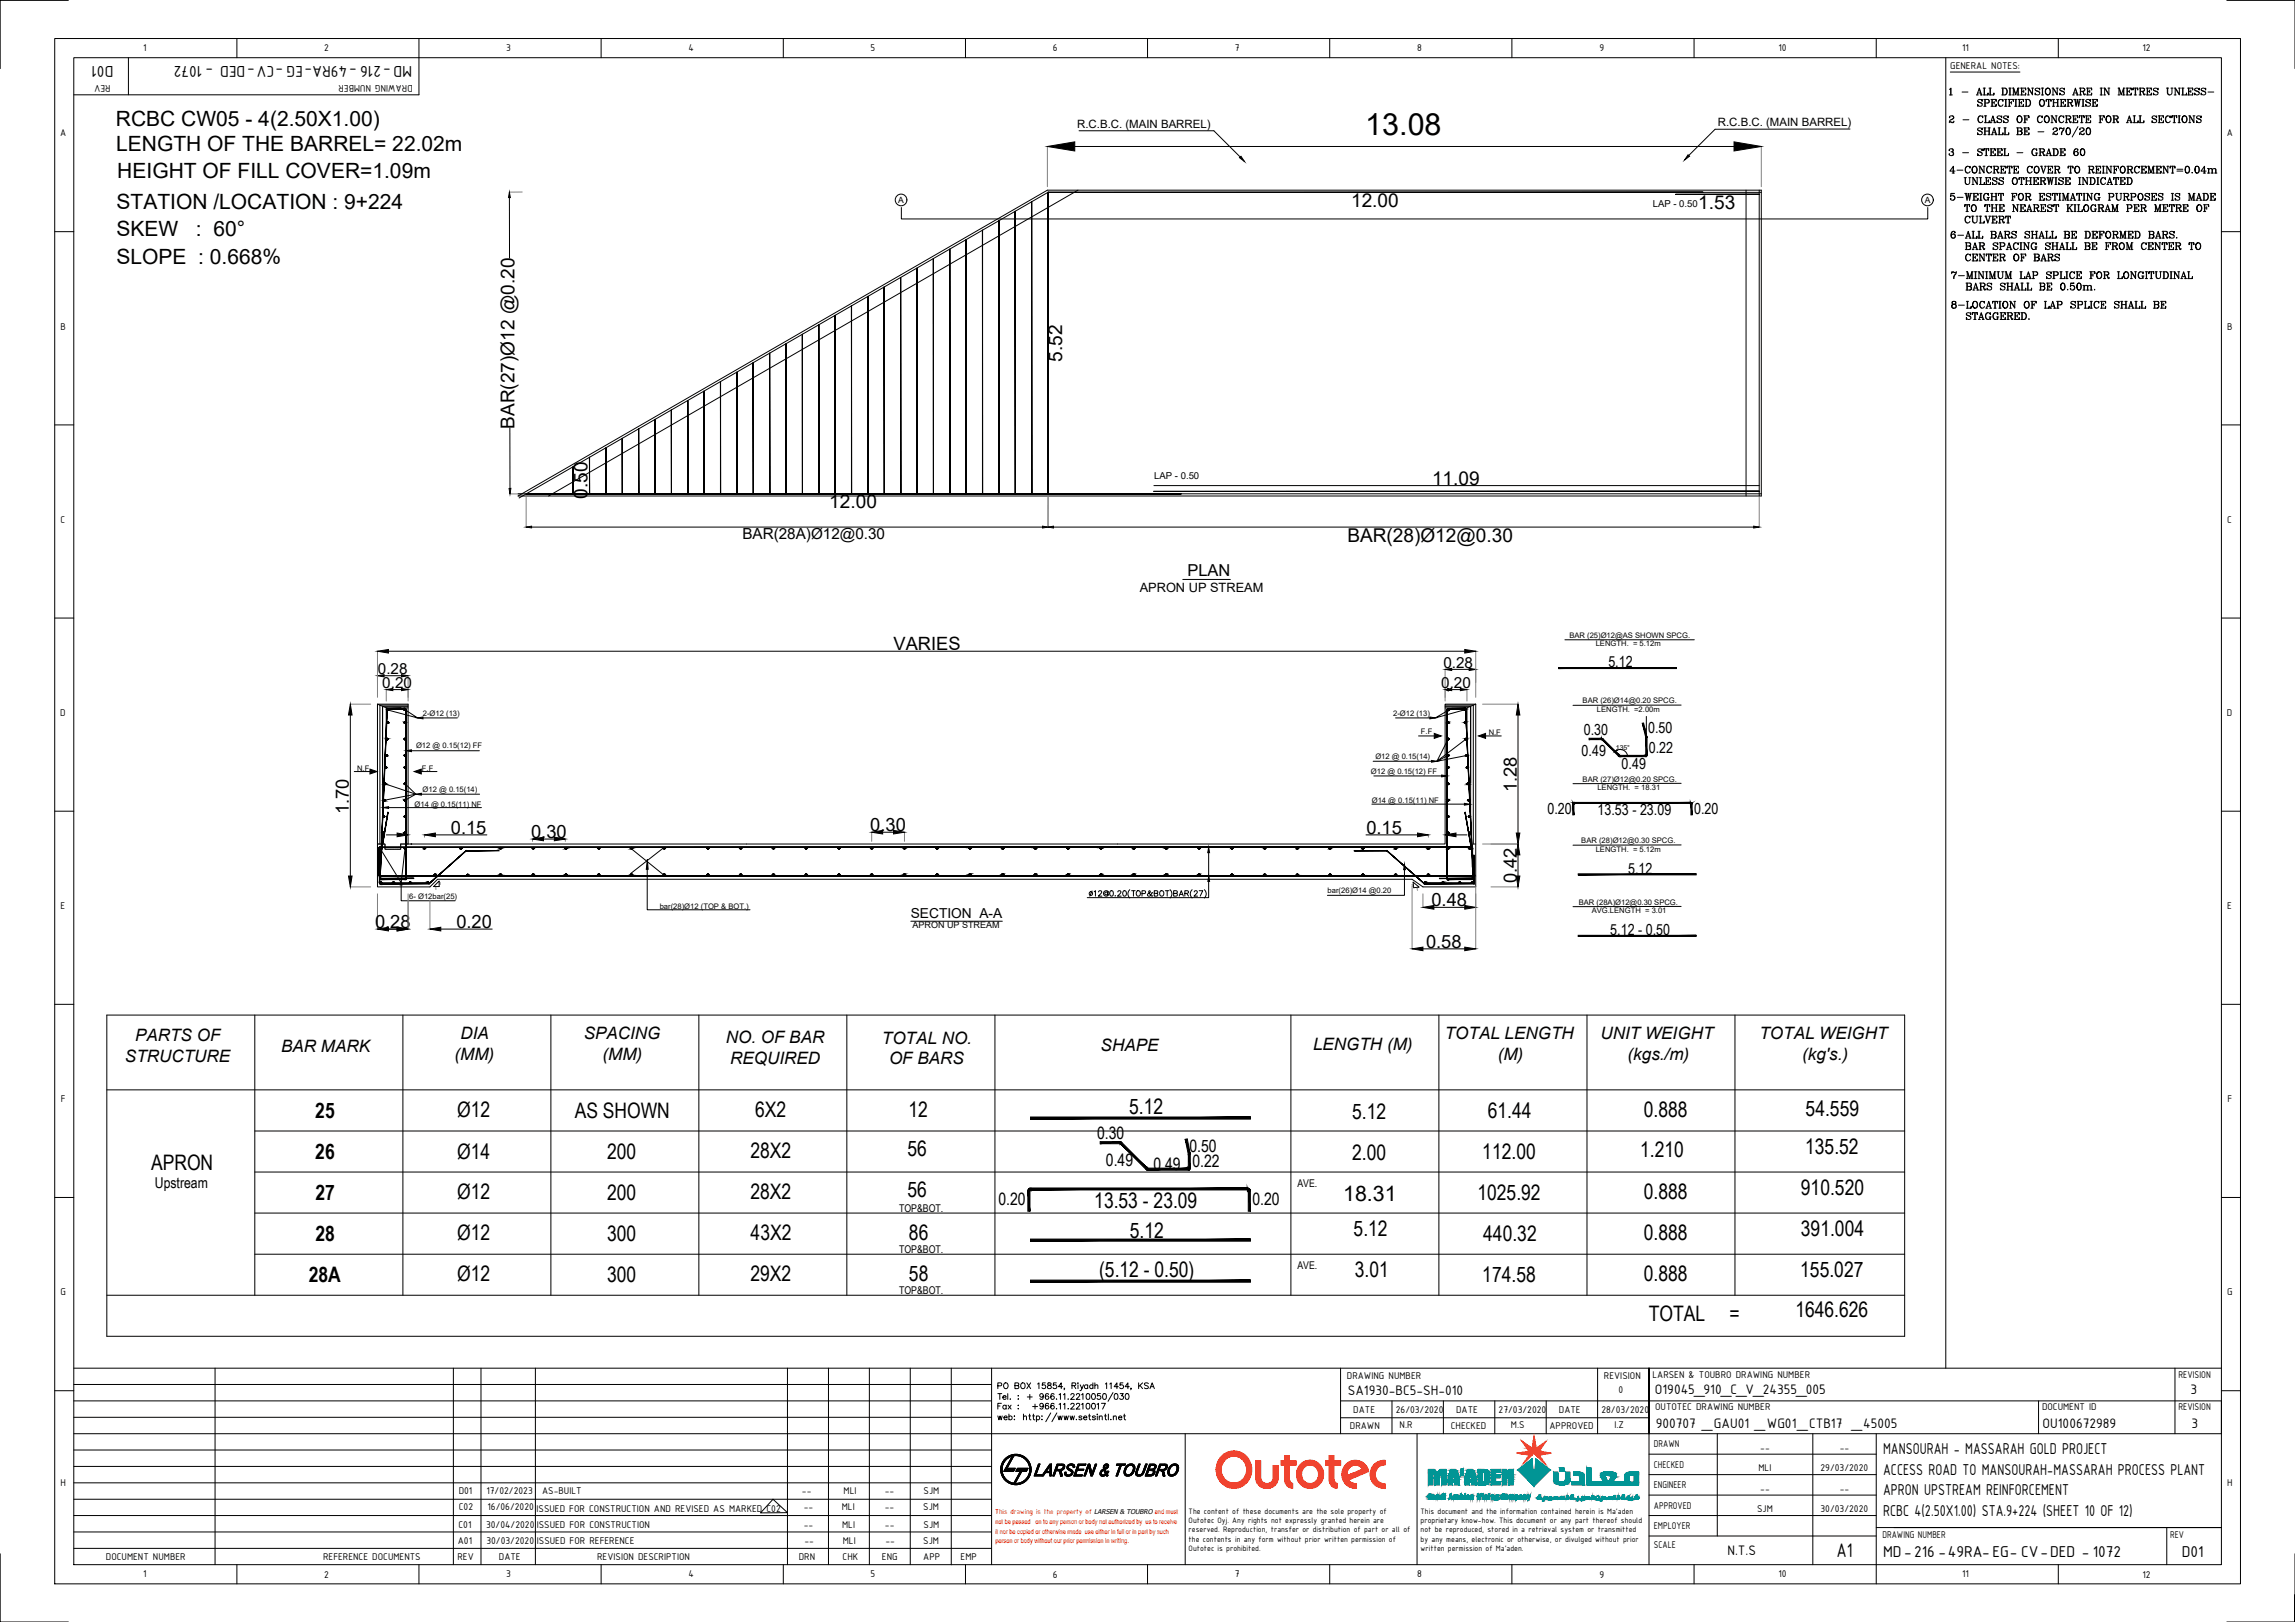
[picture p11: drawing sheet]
<svg xmlns="http://www.w3.org/2000/svg" width="841mm" height="594mm" viewBox="0 0 841 594" stroke-linecap="round" stroke-linejoin="round" font-family="sans-serif">
<defs><g id="words">
<text font-size="11.2" x="500.3" y="49.5">13.08</text>
<g font-size="7.8">
<text x="115.6" y="409.3">25</text>
<text x="167.5" y="409.2">Ø12</text>
<text x="210.6" y="409.4">AS SHOWN</text>
<text x="276.8" y="409">6X2</text>
<text x="332.9" y="409">12</text>
<text x="413.8" y="408.1">5.12</text>
<text x="495.5" y="409.8">5.12</text>
<text x="545.2" y="409.4">61.44</text>
<text x="602.4" y="409">0.888</text>
<text x="661.7" y="408.8">54.559</text>
<text x="115.6" y="424.4">26</text>
<text x="167.5" y="424.4">Ø14</text>
<text x="222.5" y="424.5">200</text>
<text x="275" y="424">28X2</text>
<text x="332.5" y="423.5">56</text>
<text x="495.5" y="424.9">2.00</text>
<text x="543.2" y="424.5">112.00</text>
<text x="601.1" y="423.8">1.210</text>
<text x="661.5" y="422.5">135.52</text>
<text x="55.4" y="428.6">APRON</text>
<text x="660" y="437.5">910.520</text>
<text x="115.6" y="439.5">27</text>
<text x="167.5" y="439.3">Ø12</text>
<text x="222.5" y="439.5">200</text>
<text x="275" y="439.1">28X2</text>
<text x="332.5" y="438.5">56</text>
<text x="401" y="442.4">13.53 - 23.09</text>
<text x="492.2" y="439.9">18.31</text>
<text x="541.4" y="439.5">1025.92</text>
<text x="602.4" y="439.1">0.888</text>
<text x="115.6" y="454.5">28</text>
<text x="167.5" y="454.3">Ø12</text>
<text x="222.4" y="454.5">300</text>
<text x="275.1" y="454.1">43X2</text>
<text x="333.1" y="454.1">86</text>
<text x="414" y="453.4">5.12</text>
<text x="496" y="452.9">5.12</text>
<text x="543.5" y="454.5">440.32</text>
<text x="602.4" y="454.1">0.888</text>
<text x="660" y="452.6">391.004</text>
<text x="402.8" y="467.7">(5.12 - 0.50)</text>
<text x="496.5" y="467.9">3.01</text>
<text x="659.7" y="467.6">155.027</text>
<text x="113.1" y="469.5">28A</text>
<text x="167.5" y="469.4">Ø12</text>
<text x="222.4" y="469.6">300</text>
<text x="275" y="469.1">29X2</text>
<text x="333.1" y="469.1">58</text>
<text x="543.2" y="469.6">174.58</text>
<text x="602.4" y="469.2">0.888</text>
<text x="604.3" y="484">TOTAL</text>
<text x="633.8" y="484">=</text>
<text x="657.9" y="482.5">1646.626</text>
<text x="673" y="570.3">A1</text>
</g>
<g font-size="7.7">
<text x="42.5" y="46.2">RCBC CW05 - 4(2.50X1.00)</text>
<text x="42.6" y="55.5">LENGTH OF THE BARREL= 22.02m</text>
<text x="43" y="65.4">HEIGHT OF FILL COVER=1.09m</text>
<text x="42.7" y="76.7">STATION /LOCATION : 9+224</text>
<text x="42.7" y="86.5">SKEW</text>
<text x="71.8" y="86.5">: 60°</text>
<text x="42.7" y="96.6">SLOPE : 0.668%</text>
</g>
<g font-size="7">
<text x="495.1" y="75.7">12.00</text>
<text x="622.3" y="76.4">1.53</text>
<text x="389.3" y="132.4" transform="rotate(-90 389.3 132.4)">5.52</text>
<text x="188.5" y="157" transform="rotate(-90 188.5 157)">BAR(27)Ø12 @0.20</text>
<text x="524.8" y="177.6">11.09</text>
<text x="215.3" y="182.7" transform="rotate(-90 215.3 182.7)">0.50</text>
<text x="303.9" y="186.1">12.00</text>
<text x="493.8" y="198.3">BAR(28)Ø12@0.30</text>
</g>
<g font-size="6.7">
<text x="327.4" y="238">VARIES</text>
<text x="555.8" y="290.3" transform="rotate(-90 555.8 290.3)">1.28</text>
<text x="127.9" y="298.1" transform="rotate(-90 127.9 298.1)">1.70</text>
<text x="165.2" y="305.3">0.15</text>
<text x="318.9" y="304.3">0.30</text>
<text x="500.7" y="305.3">0.15</text>
<text x="194.6" y="306.8">0.30</text>
<text x="555.8" y="323.5" transform="rotate(-90 555.8 323.5)">0.42</text>
<text x="524.6" y="331.8">0.48</text>
<text x="137.4" y="339.8">0.28</text>
<text x="167.2" y="339.8">0.20</text>
<text x="522.6" y="347.1">0.58</text>
</g>
<g font-size="6.3">
<text x="49.5" y="381.4">PARTS OF</text>
<text x="168.7" y="380.7">DIA</text>
<text x="213.9" y="380.7">SPACING</text>
<text x="266" y="382">NO. OF BAR</text>
<text x="323.2" y="382.3">TOTAL NO.</text>
<text x="529.5" y="380.7">TOTAL LENGTH</text>
<text x="586.6" y="380.7">UNIT WEIGHT</text>
<text x="644.8" y="380.7">TOTAL WEIGHT</text>
<text x="45.8" y="388.9">STRUCTURE</text>
<text x="103" y="385.2">BAR MARK</text>
<text x="166.6" y="388.2">(MM)</text>
<text x="220.8" y="388.3">(MM)</text>
<text x="267.6" y="389.6">REQUIRED</text>
<text x="325.8" y="389.8">OF BARS</text>
<text x="403.3" y="385.1">SHAPE</text>
<text x="481.2" y="384.5">LENGTH (M)</text>
<text x="548.8" y="388.3">(M)</text>
<text x="596.5" y="388.3">(kgs./m)</text>
<text x="660.4" y="388.3">(kg's.)</text>
<text x="402.1" y="417.1">0.30</text>
<text x="435.9" y="421.8">0.50</text>
<text x="405.3" y="427.2">0.49</text>
<text x="422.7" y="428.4">0.49</text>
<text x="437" y="427.4">0.22</text>
<text x="365.9" y="441.3">0.20</text>
<text x="459" y="441.5">0.20</text>
</g>
<g font-size="6.2">
<text x="41.6" y="24.1" transform="rotate(180 41.6 24.1)">D01</text>
<text x="151" y="24.1" transform="rotate(180 151 24.1)">MD-216 -49RA-EG -CV-DED - 1072</text>
<text x="690.1" y="532.6">MANSOURAH - MASSARAH GOLD PROJECT</text>
<text x="690.1" y="540.1">ACCESS ROAD TO MANSOURAH-MASSARAH PROCESS PLANT</text>
<text x="690.1" y="547.6">APRON UPSTREAM REINFORCEMENT</text>
<text x="690.1" y="555.1">RCBC 4(2.50X1.00) STA.9+224 (SHEET 10 OF 12)</text>
<text x="690.1" y="570.1">MD-216 -49RA-EG- CV-DED - 1072</text>
<text x="799.5" y="570.1">D01</text>
</g>
<text font-size="6" x="435.1" y="211">PLAN</text>
<text font-size="5.7" x="713.3" y="58.2">3 - STEEL - GRADE 60</text>
<g font-size="5.6">
<text x="272.1" y="197.3">BAR(28A)Ø12@0.30</text>
<text x="528.9" y="244.7">0.28</text>
<text x="589.4" y="244.4">5.12</text>
<text x="138.5" y="247">0.28</text>
<text x="140.1" y="252.1">0.20</text>
<text x="528.1" y="252.1">0.20</text>
<text x="580.4" y="269.2">0.30</text>
<text x="604" y="268.6">0.50</text>
<text x="604.3" y="275.6">0.22</text>
<text x="579.6" y="277">0.49</text>
<text x="594.3" y="281.7">0.49</text>
<text x="567.1" y="298">0.20</text>
<text x="585.5" y="298.3">13.53 - 23.09</text>
<text x="620.8" y="298.1">0.20</text>
<text x="596.6" y="320">5.12</text>
<text x="590.1" y="342.6">5.12 - 0.50</text>
</g>
<text font-size="5.5" x="56.8" y="435.2">Upstream</text>
<g font-size="5.4">
<text x="493.9" y="511.1">SA1930-BC5-SH-010</text>
<text x="606.5" y="510.6">O19045_910_C_V_24355_005</text>
<text x="802.7" y="510.6">3</text>
<text x="606.8" y="523.1">900707 _GAU01 _WG01_CTB17 _45005</text>
<text x="748.5" y="523.1">OU100672989</text>
<text x="803" y="523.1">3</text>
<text x="633" y="569.7">N.T.S</text>
</g>
<text font-size="5" x="333.8" y="336.4">SECTION A-A</text>
<text font-size="4.7" x="417.6" y="216.9">APRON UP STREAM</text>
<g font-size="4.2">
<text x="394.7" y="46.8">R.C.B.C. (MAIN BARREL)</text>
<text x="629.5" y="46.3">R.C.B.C. (MAIN BARREL)</text>
</g>
<g font-size="3.9">
<text x="52.5" y="18.8">1</text>
<text x="118.8" y="18.9">2</text>
<text x="185.5" y="18.7">3</text>
<text x="252.3" y="18.8">4</text>
<text x="319" y="18.7">5</text>
<text x="385.9" y="18.8">6</text>
<text x="452.6" y="18.8">7</text>
<text x="519.3" y="18.8">8</text>
<text x="586.1" y="18.7">9</text>
<text x="651.7" y="18.8">10</text>
<text x="719.1" y="18.8">11</text>
<text x="785.1" y="18.9">12</text>
<text x="714.7" y="25.4">GENERAL NOTES:</text>
<text x="40.5" y="31" transform="rotate(180 40.5 31)">REV</text>
<text x="151.2" y="31" transform="rotate(180 151.2 31)">DRAWING NUMBER</text>
<text x="22" y="50">A</text>
<text x="816" y="50">A</text>
<text x="22.2" y="120.7">B</text>
<text x="816.2" y="120.7">B</text>
<text x="22.2" y="191.4">C</text>
<text x="816.2" y="191.4">C</text>
<text x="22.1" y="262.2">D</text>
<text x="816.1" y="262.2">D</text>
<text x="22.2" y="333">E</text>
<text x="816.2" y="333">E</text>
<text x="22.3" y="403.7">F</text>
<text x="816.3" y="403.7">F</text>
<text x="475.5" y="434.8">AVE.</text>
<text x="329.5" y="444">TOP&amp;BOT.</text>
<text x="329.5" y="459">TOP&amp;BOT.</text>
<text x="475.5" y="464.8">AVE.</text>
<text x="22.2" y="474.4">G</text>
<text x="329.5" y="474.1">TOP&amp;BOT.</text>
<text x="816.2" y="474.4">G</text>
<text x="493.6" y="505.2">DRAWING NUMBER</text>
<text x="587.8" y="505.2">REVISION</text>
<text x="605.6" y="504.6">LARSEN &amp; TOUBRO DRAWING NUMBER</text>
<text x="798.3" y="504.6">REVISION</text>
<text x="593.1" y="510.1">0</text>
<text x="495.9" y="517.5">DATE</text>
<text x="511.5" y="517.5">26/03/2020</text>
<text x="533.6" y="517.5">DATE</text>
<text x="549.2" y="517.5">27/03/2020</text>
<text x="571.3" y="517.5">DATE</text>
<text x="586.9" y="517.5">28/03/2020</text>
<text x="606.5" y="516.6">OUTOTEC DRAWING NUMBER</text>
<text x="748.3" y="516.6">DOCUMENT ID</text>
<text x="798.3" y="516.6">REVISION</text>
<text x="494.7" y="523.3">DRAWN</text>
<text x="512.9" y="523">N.R</text>
<text x="531.7" y="523.3">CHECKED</text>
<text x="553.7" y="523">M.S</text>
<text x="567.8" y="523.3">APPROVED</text>
<text x="591.6" y="523">I.Z</text>
<text x="606.1" y="530.1">DRAWN</text>
<text x="645.1" y="531.3">--</text>
<text x="674.2" y="531.3">--</text>
<text x="606.1" y="537.6">CHECKED</text>
<text x="644.4" y="538.8">MLI</text>
<text x="667.2" y="538.8">29/03/2020</text>
<text x="22.2" y="544.2">H</text>
<text x="606.1" y="545.1">ENGINEER</text>
<text x="816.2" y="544.2">H</text>
<text x="168.1" y="547.3">D01</text>
<text x="178.3" y="547.3">17/02/2023</text>
<text x="198.7" y="547.3">AS-BUILT</text>
<text x="293.9" y="547.3">--</text>
<text x="309.1" y="547.3">MLI</text>
<text x="324.3" y="547.3">--</text>
<text x="338.5" y="547.3">SJM</text>
<text x="645.1" y="546.4">--</text>
<text x="674.2" y="546.4">--</text>
<text x="168.1" y="552.9">C02</text>
<text x="178.7" y="552.9">16/06/2020</text>
<text x="196.6" y="553.9">ISSUED FOR CONSTRUCTION AND REVISED AS MARKED C02</text>
<text x="294.5" y="552.9">--</text>
<text x="308.5" y="552.9">MLI</text>
<text x="324.3" y="552.9">--</text>
<text x="338.4" y="552.9">SJM</text>
<text x="606.1" y="552.6">APPROVED</text>
<text x="643.9" y="553.9">SJM</text>
<text x="667.2" y="553.9">30/03/2020</text>
<text x="168" y="559.6">C01</text>
<text x="178.1" y="559.6">30/04/2020</text>
<text x="196.7" y="559.6">ISSUED FOR CONSTRUCTION</text>
<text x="294.5" y="559.6">--</text>
<text x="308.6" y="559.6">MLI</text>
<text x="324.3" y="559.6">--</text>
<text x="338.4" y="559.6">SJM</text>
<text x="606.1" y="560.1">EMPLOYER</text>
<text x="689.8" y="563.2">DRAWING NUMBER</text>
<text x="795.3" y="563.2">REV</text>
<text x="167.8" y="565.6">A01</text>
<text x="178.3" y="565.6">30/03/2020</text>
<text x="196.8" y="565.6">ISSUED FOR REFERENCE</text>
<text x="294.8" y="565.6">--</text>
<text x="308.8" y="565.6">MLI</text>
<text x="324.5" y="565.6">--</text>
<text x="338.4" y="565.6">SJM</text>
<text x="606.1" y="567">SCALE</text>
<text x="38.8" y="571.3">DOCUMENT NUMBER</text>
<text x="118.4" y="571.3">REFERENCE DOCUMENTS</text>
<text x="167.7" y="571.3">REV</text>
<text x="182.8" y="571.3">DATE</text>
<text x="218.8" y="571.3">REVISION DESCRIPTION</text>
<text x="292.7" y="571.3">DRN</text>
<text x="308.8" y="571.3">CHK</text>
<text x="323.2" y="571.3">ENG</text>
<text x="338.4" y="571.3">APP</text>
<text x="352" y="571.3">EMP</text>
<text x="52.5" y="577.7">1</text>
<text x="118.8" y="577.8">2</text>
<text x="185.5" y="577.7">3</text>
<text x="252.3" y="577.7">4</text>
<text x="319" y="577.7">5</text>
<text x="385.9" y="577.8">6</text>
<text x="452.6" y="577.7">7</text>
<text x="519.3" y="577.7">8</text>
<text x="586.1" y="577.9">9</text>
<text x="651.7" y="577.7">10</text>
<text x="719.1" y="577.7">11</text>
<text x="785.1" y="577.8">12</text>
</g>
<g font-size="3.5">
<text x="605.6" y="75.9">LAP - 0.50</text>
<text x="423" y="175.5">LAP - 0.50</text>
</g>
<text font-size="3.3" x="334.4" y="340">APRON UP STREAM</text>
<g font-size="3.1">
<text x="329.1" y="74.2">A</text>
<text x="705.4" y="74.2">A</text>
<text x="435.6" y="554.6">The content of these documents are the sole property of</text>
<text x="435.6" y="557.9">Outotec Oyj. Any rights not expressly granted herein are</text>
<text x="520.6" y="554.6">This document and the information contained herein is Ma'aden</text>
<text x="520.6" y="557.9">proprietary know-how. This document or any part thereof should</text>
<text x="435.6" y="561.3">reserved. Reproduction, transfer or distribution of part or all of</text>
<text x="520.6" y="561.3">not be reproduced, stored in a retrieval system or transmitted</text>
<text x="435.6" y="564.6">the contents in any form without prior written permission of</text>
<text x="435.6" y="567.9">Outotec is prohibited.</text>
<text x="520.6" y="564.6">by any means, electronic or otherwise, or divulged without prior</text>
<text x="520.6" y="567.9">written permission of Ma'aden.</text>
</g>
<g font-size="2.8">
<text x="575.1" y="233.6">BAR (25)Ø12@AS SHOWN SPCG.</text>
<text x="584.8" y="236.7">LENGTH. = 5.12m</text>
<text x="580" y="257.6">BAR (26)Ø14@0.20 SPCG.</text>
<text x="155" y="262.2">2-Ø12 (13)</text>
<text x="510.5" y="262.2">2-Ø12 (13)</text>
<text x="585.2" y="260.8">LENGTH. =2.00m</text>
<text x="520.7" y="269">F.F</text>
<text x="545.5" y="269.2">N.F</text>
<text x="152.5" y="274.1">Ø12 @ 0.15(12) FF</text>
<text x="504" y="278">Ø12 @ 0.15(14)</text>
<text x="130.9" y="282.5">N.F</text>
<text x="154.6" y="282.5">F.F</text>
<text x="502.4" y="283.4">Ø12 @ 0.15(12) FF</text>
<text x="580" y="286.3">BAR (27)Ø12@0.20 SPCG.</text>
<text x="154.9" y="290">Ø12 @ 0.15(14)</text>
<text x="585.4" y="289.5">LENGTH. = 18.31</text>
<text x="151.9" y="295.4">Ø14 @ 0.15(11) NF</text>
<text x="502.7" y="294.2">Ø14 @ 0.15(11) NF</text>
<text x="579.5" y="308.8">BAR (28)Ø12@0.30 SPCG.</text>
<text x="584.8" y="312">LENGTH. = 5.12m</text>
<text x="150" y="329.2">6- Ø12bar(25)</text>
<text x="486.5" y="327.1">bar(26)Ø14 @0.20</text>
<text x="241.8" y="332.9">bar(28)Ø12 (TOP &amp; BOT.)</text>
<text x="578.6" y="331.4">BAR (28A)Ø12@0.30 SPCG.</text>
<text x="583.3" y="334.6">AVG.LENGTH = 3.01</text>
</g>
<text font-size="2.8" fill="#f00" x="364.7" y="554.5">This drawing is the property of</text>
<g font-size="2.5">
<text x="592.1" y="274.6">135°</text>
<text x="400.9" y="554.5">LARSEN &amp; TOUBRO and must</text>
</g>
<g font-size="2.5" fill="#f00">
<text x="364.8" y="558.1">not be passed on to any person or body not authorized by us to receive</text>
<text x="364.8" y="561.7">it nor be copied or otherwise made use either in full or in part by such</text>
<text x="364.8" y="565.3">person or body without our prior permission in writing.</text>
</g>
<g font-size="1.4">
<text x="159.4" y="325.9">1</text>
<text x="160.9" y="324.1">1</text>
<text x="517.3" y="324.8" transform="rotate(-6 517.3 324.8)">1</text>
<text x="519.1" y="326.4" transform="rotate(-6 519.1 326.4)">1</text>
</g>
<text font-size=".4" x="602.8" y="267">Ø1</text>
</g></defs>
<!-- layer: 0 -->
<path d="M433.4 212.2h17.5M333.8 337.4h33.5M491.3 519.3h113M491.3 501.1v24M510.1 513.1v12M528.9 513.1v12M547.8 513.1v12M566.6 513.1v12M585.5 501.1v24M604.3 501.1v24v-12h-113" fill="none" stroke="#000" stroke-width=".37"/>
<!-- layer: DIM -->
<g fill="none" stroke="#808080" stroke-width=".37">
<path d="M191.4 70.3l-4.7 .1M186.9 180.9h4.7M192.8 182.1v11M384.1 182.2l-.1 10.9M644.7 182.1v11M138.3 238.5v16.9M540.8 238.5v16.9M128.4 257.9h7.4M141.5 252.6v4.2M149.5 247.5v9.3M529.6 245.2v11.6M537.6 252.6v4.2"/>
<path d="M543.3 257.9h13M149.5 305.8v.8M155.6 305.8v.8M195.1 307.3v.9M207.2 307.3v.9M319.4 304.8v3.4M331.5 304.8v3.4M523.4 305.8v.8M529.6 305.8v.8M543.3 309.1h13M128.4 324.8h7.4M138.3 327.4v12.9"/>
<path d="M149.5 327.4v12.9M157.6 329.6v10.7M517.5 324.5v23M521.4 327.4v4.9M540.8 324.5v23M546.4 324.8h9.9"/>
</g>
<g fill="none" stroke="#000" stroke-width=".37">
<path d="M186.7 72.4v22.1M614.1 71.2h30.6M624.1 70.5h-240v110.4M186.8 156.7l.1 22.2M210 171v9.9M422.9 177.9h221.8M192.8 180.9h240M194.8 193.1h187.2M386.1 193.1h256.5M142.4 238.5h394.4M138.3 257.9l3.2 1.4M140.2 258.7v41.5"/>
<path d="M140.7 247.5h6.4M144 252.6h3.1M532 245.2h6.4M532 252.6h3.2M538.9 258.7v42.3M540.8 257.9l-3.2 1.4v11.1M128.4 261.9v59M556.3 261.9v43.2M141.5 305.8h4M159.5 305.8h18.9M199.2 307.3h3.9M323.5 304.8h3.9"/>
<path d="M500.6 305.8h18.9M533.6 305.8h4M556.3 313.1v7.8M525.5 332.3h11.3M141.5 340.3h4M161.5 340.3h18.9M521.4 347.5h15.4"/>
</g>
<g fill="#000" stroke="#000" stroke-width=".37">
<path d="M186.7 70.4l.3 2h-.7zM186.5 178.9h.7l-.3 2zM192.8 193.1l2-.4v.7zM382 192.7l2 .4-2 .3zM384.1 193.1l2-.4v.7zM642.6 192.7l2.1 .4-2.1 .3zM138.3 238.5l4.1-.6v1.3zM536.8 237.9l4 .6-4 .7zM138.3 247.5l2.4-.4v.8zM141.5 252.6l2.5-.4v.8zM147.1 247.1l2.4 .4-2.4 .4zM147.1 252.2l2.4 .4-2.4 .4z"/>
<path d="M529.6 245.2l2.4-.4v.8zM529.6 252.6l2.4-.4v.8zM535.2 252.2l2.4 .4-2.4 .4zM538.4 244.8l2.4 .4-2.4 .4zM128.4 257.9l.6 4h-1.3zM556.3 257.9l.7 4h-1.3zM145.5 305.1l4 .7-4 .7zM155.6 305.8l3.9-.7v1.4zM195.1 307.3l4.1-.7v1.3zM203.1 306.6l4.1 .7-4.1 .6zM319.4 304.8l4.1-.7v1.3zM327.4 304.1l4.1 .7-4.1 .6z"/>
<path d="M519.5 305.1l3.9 .7-3.9 .7zM529.6 305.8l4-.7v1.4zM555.7 305.1h1.3l-.7 4zM556.3 309.1l.7 4h-1.3zM127.7 320.9h1.3l-.6 3.9zM138.3 340.3l4.1-.7v1.4zM145.5 339.6l4 .7-4 .7zM157.6 340.3l3.9-.7v1.4zM521.4 332.3l4.1-.6v1.3zM536.8 331.7l4 .6-4 .7zM555.7 320.9h1.3l-.7 3.9zM517.5 347.5l3.9-.6v1.3z"/>
<path d="M536.8 346.9l4 .6-4 .7z"/>
</g>
<!-- layer: 0- R.C.B.C -->
<path d="M384.1 70.5h261.3M384.2 70.3l-194 112.1M395 69.7l-194 112M639.9 69.7v112M644.7 69.7v112M189.9 181.7l193.9-112h261.6v112zM189.9 180.9h455.5" fill="none" stroke="#000" stroke-width=".37"/>
<!-- layer: ID -->
<path d="M383.8 53.7v14.7M645.4 53.7v14.7" fill="none" stroke="#808080" stroke-width=".37"/>
<g fill="none" stroke="#000" stroke-width=".37">
<path d="M714.4 32.7l.6-.4v2.5M714.4 34.8h1.1M714.8 32.4v2.4M719 33.7h2.2M724.3 34.8h.7M724.5 34.8l.8-2.5 .9 2.5M724.7 37l1.5 .7a.8 .8 0 0 1-.2 1.3 .8 .8 0 0 1-1.1-.4l-.2-.4v.7l.2-.3M724.7 34.1h1.1M725.3 32.6l.7 2.2M725.7 34.8h.7M726.3 36.8l.1-.4v.7a.77 .77 0 0 0-.8-.7 .77 .77 0 0 0-.7 .9l1.5 .8M726.8 34.8h1.7v-.7l-.1 .7"/>
<path d="M726.8 32.3h.8M727 36.4h1.4l.6 .5-.2 .7-1.3 .1M727 38.9h.8M727.1 32.3v2.5M727.2 32.3v2.5M727.4 36.4v2.5M727.5 36.4v2.5M728.4 36.4l.5 .5-.1 .6-.4 .2M728.9 34.8h1.8v-.7l-.1 .7M728.9 32.3h.8M729.3 32.3v2.5M729.4 32.3v2.5"/>
<path d="M729.6 36.4h1.9v.7l-.1-.7M729.6 38.9h1.9v-.7l-.1 .7M730 36.4v2.5M730.1 36.4v2.5M730.1 37.6h.7M730.8 37.1v1M733.1 36.4a1.42 1.42 0 0 0 0 2.5M733.5 32.3h1.2a1.32 1.32 0 0 1 .9 1.2 1.32 1.32 0 0 1-.9 1.3h-1.2M733.9 36.8l.1 .3v-.7l-.1 .4-.2-.3a1.18 1.18 0 0 0-1.5 1.2 1.18 1.18 0 0 0 1.5 1.1l.3-.5M733.9 32.3v2.5M734 32.3v2.5M734.6 38.9h.8"/>
<path d="M734.6 36.4h.8M734.7 32.3a1.41 1.41 0 0 1 0 2.5M735 36.4v2.5M735.1 36.4v2.5M735.9 36.4h1.9v.7l-.1-.7M735.9 38.9h.9M736.2 34.8h.8M736.2 32.3h.8M736.3 36.4v2.5M736.4 37.6h.7M736.4 36.4v2.5M736.5 32.3v2.5"/>
<path d="M736.6 32.3v2.5M737.1 37.1v1M737.5 34.8h.7M737.5 32.3h.4l.8 2.1M737.8 34.8v-2.5l.9 2.5 .8-2.5v2.5M738.3 38.9h.8M738.3 36.4h.8M738.7 36.4v2.5M738.8 36.4v2.5M739.1 34.8h.9M739.5 32.3h.5M739.6 36.4h1.9v.7l-.1-.7"/>
<path d="M739.6 38.9h1.9v-.7l-.1 .7M739.6 32.3v2.5M740 36.4v2.5M740.1 37.6h.7M740.1 36.4v2.5M740.4 32.3h1.9v.7l-.1-.7M740.4 34.8h1.9v-.7l-.1 .7M740.8 32.3v2.5M740.8 37.1v1M740.9 32.3v2.5M740.9 33.5h.7M741.6 33v.9"/>
<path d="M742.1 36.4h1.2a1.35 1.35 0 0 1 .8 1.3 1.35 1.35 0 0 1-.8 1.2h-1.2M742.5 36.4v2.5M742.6 36.4v2.5M742.9 34.8h.8M742.9 32.3h.5M743.3 36.4a1.46 1.46 0 0 1 0 2.5M743.3 32.3v2.5M743.4 32.3l1.4 2.2M744.5 32.3h.7M744.8 32.3v2.5l-1.4-2.3M745.8 32.9l1.4 .7a.8 .8 0 0 1-.3 1.3 .8 .8 0 0 1-1.1-.8v.7l.1-.4M747.3 32.6l.2-.3v.7a.79 .79 0 0 0-.9-.8 .79 .79 0 0 0-.7 .9l1.6 .8"/>
<path d="M748.1 34.8h.8M748.1 32.3h.8M748.2 36.4a1.29 1.29 0 0 0-.9 1.4 1.29 1.29 0 0 0 1.1 1.1 1.31 1.31 0 0 0 .9-1.3 1.31 1.31 0 0 0-1.1-1.2 1.44 1.44 0 0 0 0 2.5M748.4 36.4a1.48 1.48 0 0 1 0 2.5M748.4 32.3v2.5M748.5 32.3v2.5M750 36.4l-.2 .7v-.7h1.8v.7l-.1-.7M750.3 32.3a1.22 1.22 0 0 0-.8 1.4 1.22 1.22 0 0 0 1.4 .9 1.22 1.22 0 0 0 .5-1.4 1.22 1.22 0 0 0-1.3-.8 1.48 1.48 0 0 0 .2 2.4M750.3 38.9h.8M750.6 32.3a1.43 1.43 0 0 1 0 2.5M750.7 36.4v2.5M750.8 36.4v2.5"/>
<path d="M752 34.8h.7M752 32.3h.5l1.4 2.2M752.1 38.9h.8M752.1 36.4h.8M752.3 32.3v2.5M752.5 36.4v2.5M752.6 37.6h1.4M752.6 36.4v2.5M753.5 32.3h.7M753.6 38.9h.9M753.6 36.4h.9M753.9 32.3v2.5l-1.4-2.3"/>
<path d="M754 36.4v2.5M754.1 36.4v2.5M754.8 32.9l1.5 .7a.82 .82 0 0 1-.4 1.3 .82 .82 0 0 1-1.1-.8v.7l.2-.4M755 36.4h1.9v.7l-.2-.7M755 38.9h1.9v-.7l-.2 .7M755.3 36.4v2.5M755.4 37.6h.7M755.4 36.4v2.5M756.1 37.1v1M756.4 32.6l.1-.3v.7a.87 .87 0 0 0-.8-.7 .87 .87 0 0 0-.9 .6l1.7 1M757.5 36.4h1.4l.6 .5-.3 .6-1.3 .1M757.5 38.9h.8"/>
<path d="M757.8 36.4v2.5M757.9 36.4v2.5M758.6 37.6l.6 1.1h.4M758.8 37.7l.3 1.1 .4 .1 .1-.3M758.9 36.4l.5 .5-.5 .7M759.5 34.8h.7M759.7 34.8l.8-2.5 .9 2.5M760 34.1h1.1M760 36.4h.8M760.3 36.4l.5 2.5 .5-2.5 .4 2.5 .5-2.5M760.5 36.4l.3 1.9M760.5 32.6l.8 2.2"/>
<path d="M760.9 34.8h.7M761.4 36.4l.3 1.9M761.9 36.4h.7M762 32.3h1.4l.6 .4-.2 .6-1.3 .2M762 34.8h.8M762.4 32.3v2.5M762.5 32.3v2.5M763 38.9h.8M763 36.4h.8M763 33.5l.9 1.1 .2-.1M763.3 33.6l.5 1.2 .3-.4M763.3 36.4v2.5"/>
<path d="M763.4 32.3l.5 .4-.5 .8M763.4 36.4v2.5M764.4 37l1.4 .7a.8 .8 0 0 1-.1 1.3 .8 .8 0 0 1-1.2-.4l-.1-.4v.7l.1-.3M764.6 32.3h1.9v.7l-.1-.7M764.6 34.8h1.9v-.7l-.1 .7M764.9 32.3v2.5M765.1 33.5h.7M765.1 32.3v2.5M765.8 33v.9M765.9 36.8l.1-.4v.7a.79 .79 0 0 0-.8-.7 .79 .79 0 0 0-.7 .9l1.5 .8M766.6 36.4h1.9v.7l-.1-.7M766.6 38.9h1.9v-.7l-.1 .7"/>
<path d="M767 36.4v2.5M767.1 37.6h.7M767.1 36.4v2.5M767.8 37.1v1M769.6 34.8h.9M769.6 32.3h.9M770 32.3v2.5M770.1 32.3v2.5M770.9 34.8h.7M770.9 32.3h.5l1.4 2.2M771.3 32.3v2.5M772.5 32.3h.7"/>
<path d="M772.8 32.3v2.5l-1.4-2.3M776.2 34.8h.7M776.2 32.3h.4l.8 2.1M776.5 34.8v-2.5l.9 2.5 .8-2.5v2.5M777.8 34.8h.9M778.2 32.3h.5M778.3 32.3v2.5M779.1 32.3h1.9v.7l-.1-.7M779.1 34.8h1.9v-.7l-.1 .7M779.5 32.3v2.5M779.6 33.5h.7M779.6 32.3v2.5"/>
<path d="M780.3 33v.9M781.8 32.3l-.2 .7v-.7h1.8v.7l-.1-.7M782.1 34.8h.8M782.5 32.3v2.5M782.6 32.3v2.5M783.9 32.3l1.9 .2-.1 .8-1.3 .2M783.9 34.8h.8M784.3 32.3v2.5M784.4 32.3v2.5M785 33.5l.7 1h.3M785.2 33.6l.5 1.2 .3-.4M785.3 32.3l.5 .4-.5 .8"/>
<path d="M786.5 32.3h1.9v.7l-.1-.7M786.5 34.8h1.9v-.7l-.1 .7M786.9 32.3v2.5M787 33.5h.7M787 32.3v2.5M787.7 33v.9M789.1 32.9l1.5 .7a.82 .82 0 0 1-.4 1.3 .82 .82 0 0 1-1.1-.8v.7l.1-.4M790.7 32.6l.1-.3v.7a.87 .87 0 0 0-.8-.7 .87 .87 0 0 0-.9 .6l1.7 1M793.9 32.3h.8M794.2 32.3v1.8l.8 .7 .8-.4 .1-2.1M794.4 32.3v1.8l.6 .7M795.6 32.3h.7"/>
<path d="M796.7 34.8h.8M796.7 32.3h.5l1.4 2.2M797.1 32.3v2.5M798.3 32.3h.7M798.6 32.3v2.5l-1.4-2.3M799.5 34.8h1.8v-.7l-.2 .7M799.5 32.3h.8M799.8 32.3v2.5M800 32.3v2.5M801.7 32.3h1.9v.7l-.2-.7M801.7 34.8h1.9v-.7l-.2 .7M802 32.3v2.5"/>
<path d="M802.1 33.5h.7M802.1 32.3v2.5M802.8 33v.9M804.2 32.9l1.5 .7a.82 .82 0 0 1-.4 1.3 .82 .82 0 0 1-1.1-.8v.7l.2-.4M805.8 32.6l.1-.3v.7a.87 .87 0 0 0-.8-.7 .87 .87 0 0 0-.9 .6l1.7 1M806.6 32.9l1.4 .7a.8 .8 0 0 1-.3 1.3 .8 .8 0 0 1-1.1-.8v.7l.1-.4M808.2 32.6l.1-.3v.7a.79 .79 0 0 0-.9-.8 .79 .79 0 0 0-.7 .9l1.6 .8M809.1 33.7h2.2M393.9 53.7h241.6M714.5 42.9l-.1 .1a.84 .84 0 0 1 .8-.6 .84 .84 0 0 1 .8 .8l-1.5 1-.1 .7M715.4 42.4l.5 .8-.9 .7M716 44.6l-.3 .2-1.3-.1"/>
<path d="M716 44.3l-.2 .6-1.1-.3M719.4 43.9h2.1M724.7 47.4l1.4 .7a.8 .8 0 0 1-.1 1.3 .8 .8 0 0 1-1.2-.4l-.1-.4v.7l.1-.3M725.7 42.4a1.42 1.42 0 0 0 0 2.5M726.3 47.2l.1-.4v.8a.79 .79 0 0 0-.9-.8 .79 .79 0 0 0-.7 .9l1.6 .8M726.5 42.8l.1 .4v-.8l-.1 .4-.2-.2a1.14 1.14 0 0 0-1.5 1.2 1.14 1.14 0 0 0 1.7 .8l.1-.3M727 46.8h.8M727 49.3h.8M727.2 44.9h1.8v-.7l-.1 .7M727.2 42.4h.8M727.3 46.8v2.5M727.4 46.8v2.5"/>
<path d="M727.4 48h1.5M727.6 42.4v2.5M727.7 42.4v2.5M728.5 46.8h.8M728.5 49.3h.8M728.9 46.8v2.5M729 46.8v2.5M729.2 44.9h.7M729.5 44.9l.8-2.5 .8 2.5M729.7 44.2h1.1M729.7 49.3h.7M729.9 49.3l.9-2.5 .8 2.5"/>
<path d="M730.2 48.6h1.1M730.3 42.8l.7 2.1M730.7 44.9h.7M730.8 47.2l.7 2.1M731.1 49.3h.7M731.8 43l1.5 .7a.82 .82 0 0 1-.4 1.4 .82 .82 0 0 1-1.1-.9v.7l.2-.3M732.2 49.3h1.8v-.7l-.1 .7M732.2 46.8h.8M732.6 46.8v2.5M732.7 46.8v2.5M733.4 42.8l.1-.4v.8a.79 .79 0 0 0-.8-.8 .79 .79 0 0 0-.7 .9l1.5 .8M734.2 43l1.5 .7a.82 .82 0 0 1-.4 1.4 .82 .82 0 0 1-1.1-.9v.7l.1-.3"/>
<path d="M734.3 49.3h1.8v-.7l-.1 .7M734.3 46.8h.9M734.7 46.8v2.5M734.8 46.8v2.5M735.8 42.8l.1-.4v.8a.79 .79 0 0 0-.8-.8 .79 .79 0 0 0-.8 .9l1.6 .8M739 46.8l1.8 .2 .2 .6-.6 .4M739 49.3l1.8-.1 .2-.7-.6-.5 .5 .5-.1 .6-.4 .2M739.3 46.8v2.5M739.5 46.8v2.5M739.9 42.4a1.3 1.3 0 0 0-.8 1.4 1.3 1.3 0 0 0 1.1 1.1 1.21 1.21 0 0 0 .8-1.4 1.21 1.21 0 0 0-1.3-.9 1.51 1.51 0 0 0 .2 2.3M740.2 42.4a1.44 1.44 0 0 1 0 2.5M740.4 46.8l.5 .5-.1 .5-1.3 .2"/>
<path d="M741.6 42.4h1.9v.8l-.1-.8M741.6 46.8h1.9v.8l-.1-.8M741.6 49.3h1.9v-.7l-.1 .7M741.6 44.9h.8M742 42.4v2.5M742 46.8v2.5M742.1 42.4v2.5M742.1 46.8v2.5M742.1 43.6h.7M742.1 48h.7M742.8 43.2v.9M742.8 47.6v.9"/>
<path d="M746.8 48.3h2.2M747.5 42.4a1.42 1.42 0 0 0 0 2.5M748.3 42.8l.1 .4v-.8l-.1 .4-.2-.2a1.16 1.16 0 0 0-1.5 1.1 1.16 1.16 0 0 0 1.5 1.1l.3-.5M750 42.4a1.17 1.17 0 0 0-.9 1.6 1.17 1.17 0 0 0 1.7 .6 1.1 1.1 0 0 0 .2-1.6 1.1 1.1 0 0 0-1.5-.2l-.3 1.1 .3 .7 .5 .3M750.2 42.4a1.44 1.44 0 0 1 0 2.5M751.6 42.4h.5l1.4 2.3M751.6 44.9h.7M752 42.4v2.5M752.5 47.3l-.2 .1a.84 .84 0 0 1 .9-.6 .84 .84 0 0 1 .8 .8l-1.5 1-.2 .7M753.2 42.4h.7M753.4 46.8l.5 .8-1 .7M753.5 42.4v2.5l-1.4-2.2"/>
<path d="M754 49l-.4 .2-1.3-.1M754 48.7l-.2 .6-1.1-.3M754.7 47.3l.4-.5 .8 .4 .5-.4-.8 2.5M754.7 46.8v.8M754.8 47.1l1.1 .1M755.3 42.4a1.42 1.42 0 0 0 0 2.5M756.1 42.8l.2 .4v-.8l-.2 .4-.2-.2a1.14 1.14 0 0 0-1.5 1.2 1.14 1.14 0 0 0 1.7 .8l.2-.3M756.3 47.6a1.83 1.83 0 0 0-.9 1.7M756.9 42.4h1.4l.6 .5-.3 .6-1.3 .1M756.9 44.9h.8M757.2 42.4v2.5M757.3 42.4v2.5"/>
<path d="M757.8 46.8a1.44 1.44 0 0 0 0 2.5h.2a1.35 1.35 0 0 0 .8-1.3 1.35 1.35 0 0 0-1-1.2 1.6 1.6 0 0 0 0 2.5M757.9 43.6l.7 1.1h.4M758 46.8a1.6 1.6 0 0 1 0 2.5M758.2 43.7l.3 1.1 .4 .1 .1-.3M758.3 42.4l.5 .5-.5 .7M759.5 42.4h1.9v.8l-.1-.8M759.5 44.9h1.9v-.7l-.1 .7M759.8 42.4v2.5M760 43.6h.7M760 42.4v2.5M760.7 43.2v.9M761.5 46.4l-2.1 3.8"/>
<path d="M762.1 42.4l-.1 .8v-.8h1.8v.8l-.2-.8M762.2 47.3l-.1 .1a.87 .87 0 0 1 .9-.6 .87 .87 0 0 1 .8 .8l-1.6 1-.1 .7M762.5 44.9h.8M762.8 42.4v2.5M762.9 42.4v2.5M763.2 46.8l.4 .8-.9 .7M763.8 49l-.4 .2-1.3-.1M763.8 48.7l-.3 .6-1-.3M764.2 42.4h1.9v.8l-.1-.8M764.2 44.9h1.9v-.7l-.1 .7M764.6 42.4v2.5M764.7 43.6h.7"/>
<path d="M764.7 42.4v2.5M765.2 46.8a1.44 1.44 0 0 0 0 2.5h.2a1.36 1.36 0 0 0 .7-1.3 1.36 1.36 0 0 0-.9-1.2 1.54 1.54 0 0 0 0 2.5M765.4 46.8a1.6 1.6 0 0 1 0 2.5M765.4 43.2v.9M769.2 42.4h1.9v.8l-.1-.8M769.2 44.9h.9M769.6 42.4v2.5M769.7 43.6h.7M769.7 42.4v2.5M770.4 43.2v.9M772.6 42.4a1.18 1.18 0 0 0-.9 1.6 1.18 1.18 0 0 0 1.7 .6 1.22 1.22 0 0 0 .2-1.4 1.22 1.22 0 0 0-1.3-.6 1.48 1.48 0 0 0 .3 2.3M772.8 42.4a1.48 1.48 0 0 1 0 2.5"/>
<path d="M774.2 42.4h1.5l.6 .5-.3 .6-1.3 .1M774.2 44.9h.9M774.6 42.4v2.5M774.7 42.4v2.5M775.3 43.6l.7 1.1h.4M775.5 43.7l.5 1.2 .4-.3M775.7 42.4l.4 .5-.4 .7M779.2 44.9h.7M779.5 44.9l.8-2.5 .8 2.5M779.7 44.2h1.1M780.3 42.8l.7 2.1M780.7 44.9h.7"/>
<path d="M781.7 44.9h1.8v-.7l-.1 .7M781.7 42.4h.9M782.1 42.4v2.5M782.2 42.4v2.5M783.9 44.9h1.8v-.7l-.2 .7M783.9 42.4h.8M784.2 42.4v2.5M784.3 42.4v2.5M788.7 43l1.4 .7a.8 .8 0 0 1-.4 1.3 .8 .8 0 0 1-1-.8v.7v-.3M790.2 42.8l.1-.4v.8a.79 .79 0 0 0-.8-.8 .79 .79 0 0 0-.8 .9l1.6 .8M790.9 42.4h1.9v.8l-.1-.8M790.9 44.9h1.9v-.7l-.1 .7"/>
<path d="M791.2 42.4v2.5M791.4 43.6h.7M791.4 42.4v2.5M792.1 43.2v.9M794.4 42.4a1.42 1.42 0 0 0 0 2.5M795.2 42.8l.1 .4v-.8l-.1 .4-.2-.2a1.16 1.16 0 0 0-1.5 1.1 1.16 1.16 0 0 0 1.5 1.1l.3-.5M796 42.4l-.1 .8v-.8h1.8v.8l-.2-.8M796.4 44.9h.8M796.7 42.4v2.5M796.9 42.4v2.5M798.2 42.4h.8M798.2 44.9h.8"/>
<path d="M798.5 42.4v2.5M798.6 42.4v2.5M800.4 42.4a1.18 1.18 0 0 0-.9 1.6 1.18 1.18 0 0 0 1.8 .6 1.22 1.22 0 0 0 .2-1.4 1.22 1.22 0 0 0-1.3-.6 1.48 1.48 0 0 0 .2 2.3M800.7 42.4a1.48 1.48 0 0 1 0 2.5M802.1 42.4h.5l1.4 2.3M802.1 44.9h.7M802.5 42.4v2.5M803.6 42.4h.8M804 42.4v2.5l-1.4-2.2M805 43l1.4 .7a.82 .82 0 0 1-.4 1.4 .82 .82 0 0 1-1-.9v.7l.1-.3M806.5 42.8l.1-.4v.8a.77 .77 0 0 0-.8-.8 .77 .77 0 0 0-.7 .9l1.5 .8M715 71l1.2-.2h-1.2l-.3 1.2a.91 .91 0 0 1 1.4-.3 .91 .91 0 0 1 0 1.4 .91 .91 0 0 1-1.4-.2l.2-.3v.3"/>
<path d="M715.4 63.4h.8M715.7 71.7l.6 .7-.1 .6-.5 .3M715.8 61.1v2.3M716.4 62.7h-1.9l1.3-1.8v2.5M717.2 62.3h2.1M717.2 72.3h2.2M719.8 65.1h.8M720 70.8h.8M720.1 75l-.1 .7v-.7h1.8v.7l-.2-.7M720.2 65.1v2.1l.6 .4a.8 .8 0 0 0 1-.7v-1.8M720.2 65.1v1.8l.6 .7M720.3 70.8l.5 2.5 .5-2.5 .5 2.5 .4-2.5"/>
<path d="M720.5 70.8l.3 1.9M720.5 77.5h.8M720.8 75v2.5M720.9 79.2a1.41 1.41 0 0 0 0 2.5M720.9 75v2.5M721 60.9a1.42 1.42 0 0 0 0 2.5M721.4 70.8l.4 1.9M721.5 65.1h.7M721.8 79.5l.1 .4v-.7l-.1 .3-.3-.2a1.16 1.16 0 0 0-1.4 1.1 1.16 1.16 0 0 0 1.4 1.1l.4-.4M721.8 61.3l.1 .3v-.7l-.1 .4-.2-.3a1.16 1.16 0 0 0-1.5 1.1 1.16 1.16 0 0 0 1.5 1.2l.3-.5M721.9 70.8h.7M722.5 79.2h.8"/>
<path d="M722.7 65.1h.4l1.5 2.2M722.7 67.6h.7M722.8 79.2v1.8l.7 .7 .9-.4 .1-2.1M723 70.8h1.9v.8l-.2-.8M723 73.3h1.9v-.7l-.2 .7M723 79.2v1.8l.5 .7M723 65.1v2.5M723.2 75a1.29 1.29 0 0 0-.9 1.3 1.29 1.29 0 0 0 1.1 1.2 1.3 1.3 0 0 0 .9-1.3 1.3 1.3 0 0 0-1.1-1.2 1.44 1.44 0 0 0 0 2.5M723.3 70.8v2.5M723.4 75a1.44 1.44 0 0 1 0 2.5M723.4 70.8v2.5M723.4 72h.7"/>
<path d="M723.5 60.9a1.18 1.18 0 0 0-.9 1.6 1.18 1.18 0 0 0 1.7 .5 1.1 1.1 0 0 0 .2-1.5 1.1 1.1 0 0 0-1.5-.2l-.3 1 .3 .7 .5 .4M723.7 60.9a1.44 1.44 0 0 1 0 2.5M724.1 71.6v.9M724.1 79.2h.8M724.2 65.1h.7M724.6 65.1v2.5l-1.5-2.3M725.2 63.4h.7M725.2 60.9h.4l1.5 2.3M725.3 79.2h.9M725.4 67.6h1.8v-.7l-.1 .7M725.4 65.1h.8M725.5 70.8h.8"/>
<path d="M725.5 73.3h.8M725.5 60.9v2.5M725.7 79.2v2.5M725.7 65.1v2.5M725.8 70.8v2.5M725.8 79.2v2.5M725.9 65.1v2.5M725.9 70.8v2.5M726.7 60.9h.7M727.1 60.9v2.5l-1.5-2.3M727.4 79.2h.7M727.5 75l-.1 .7v-.7h1.7v.7v-.7"/>
<path d="M727.5 65.1h1.9v.7l-.1-.7M727.5 67.6h1.9v-.7l-.1 .7M727.6 79.2l.9 2.5 .8-2.5M727.7 70.8a1.41 1.41 0 0 0 0 2.5M727.7 79.2l.8 2.1M727.8 77.5h.9M727.9 65.1v2.5M728 65.1v2.5M728 66.3h.7M728.2 72.4h.9M728.2 75v2.5M728.3 75v2.5"/>
<path d="M728.5 71.2l.2 .4v-.8l-.2 .4-.2-.2a1.17 1.17 0 0 0-1.5 1.1 1.17 1.17 0 0 0 1.5 1.1l.2-.2M728.5 72.4v.9M728.7 72.4v.9M728.7 65.8v.9M728.8 79.2h.7M728.8 60.9a1.42 1.42 0 0 0 0 2.5M729.5 70.8h.9M729.5 73.3h.9M729.6 77.5h.8M729.6 75h.8M729.7 61.3l.1 .3v-.7l-.1 .4-.3-.3a1.14 1.14 0 0 0-1.5 1.2 1.14 1.14 0 0 0 1.8 .8l.1-.2M729.9 79.2h1.9v.7l-.2-.7"/>
<path d="M729.9 70.8v2.5M730 70.8v2.5M730 75v2.5M730 72h1.4M730.1 75v2.5M730.1 76.2h1.4M730.2 65.7l1.4 .7a.82 .82 0 0 1-.4 1.3 .82 .82 0 0 1-1-.8v.7l.1-.4M730.2 79.2v2.5M730.4 60.9h1.4l.6 .5-.2 .6-1.3 .1M730.4 63.4h.8M730.4 79.2v2.5M730.7 60.9v2.5"/>
<path d="M730.9 60.9v2.5M731 79.9v.9M731 70.8h.9M731 73.3h.9M731.2 77.5h.8M731.2 75h.8M731.4 70.8v2.5M731.5 62.1l.7 1.1h.3M731.5 70.8v2.5M731.5 75v2.5M731.6 75v2.5M731.7 62.2l.4 1.1 .3 .1 .1-.4"/>
<path d="M731.7 65.4l.1-.3v.7a.85 .85 0 0 0-.8-.7 .85 .85 0 0 0-.8 .6l1.6 1M731.8 60.9l.5 .5-.1 .5-.4 .2M732.4 79.2h1.4l.6 .4-.2 .6-1.3 .2M732.5 70.8l-.1 .8v-.8h1.8v.8l-.2-.8M732.5 75h1.9v.7l-.1-.7M732.5 77.5h1.9v-.7l-.1 .7M732.5 65.7l1.5 .7a.82 .82 0 0 1-.4 1.3 .82 .82 0 0 1-1.1-.8v.7l.1-.4M732.7 79.2v2.5M732.9 73.3h.8M732.9 75v2.5M732.9 79.2v2.5M732.9 76.2h.8"/>
<path d="M733 60.9h1.9v.7l-.1-.7M733 63.4h1.9v-.7l-.1 .7M733.2 70.8v2.5M733.3 70.8v2.5M733.4 60.9v2.5M733.5 60.9v2.5M733.5 62.1h.7M733.7 75.7v1M733.8 79.2l.5 .4-.5 .8M734.1 65.4l.1-.3v.7a.85 .85 0 0 0-.8-.7 .85 .85 0 0 0-.9 .6l1.7 1M734.2 61.6v1M735.1 79.2l-.1 .7v-.7h1.8v.7l-.1-.7"/>
<path d="M735.6 60.9l-.1 .7v-.7h1.8v.7l-.1-.7M735.8 79.2v2.5M736 79.2v2.5M736 63.4h.8M736.3 60.9v2.5M736.5 60.9v2.5M737.1 70.8h1.9v.8l-.1-.8M737.1 73.3h.8M737.5 70.8v2.5M737.5 77.5h.7M737.5 75h.4l1.5 2.3M737.6 72h.7"/>
<path d="M737.6 70.8v2.5M737.8 60.9h1.9v.7l-.2-.7M737.8 63.4h1.9v-.7l-.2 .7M737.9 75v2.5M738.1 60.9v2.5M738.2 65.1a1.22 1.22 0 0 0-.8 1.4 1.22 1.22 0 0 0 1.4 1 1.24 1.24 0 0 0 .6-1.5 1.24 1.24 0 0 0-1.4-.8 1.52 1.52 0 0 0 .2 2.4M738.2 62.1h.8M738.2 60.9v2.5M738.3 71.6v.9M738.5 65.1a1.43 1.43 0 0 1 0 2.5M739 61.6v1M739 75h.8"/>
<path d="M739.4 75v2.5l-1.5-2.3M740 65.1l-.1 .7v-.7h1.8v.7l-.1-.7M740.2 75h1.9v.7l-.1-.7M740.2 77.5h1.9v-.7l-.1 .7M740.4 67.6h.8M740.5 70.8a1.17 1.17 0 0 0-.9 1.6 1.17 1.17 0 0 0 1.7 .6 1.2 1.2 0 0 0 .2-1.4 1.2 1.2 0 0 0-1.3-.6 1.48 1.48 0 0 0 .3 2.3M740.6 75v2.5M740.7 70.8a1.43 1.43 0 0 1 0 2.5M740.7 75v2.5M740.7 76.2h.7M740.7 65.1v2.5M740.9 65.1v2.5"/>
<path d="M741.4 75.7v1M742.1 70.8h1.5l.6 .5-.3 .6-1.3 .1M742.1 73.3h.9M742.2 65.1h.8M742.2 67.6h.8M742.5 70.8v2.5M742.5 65.1v2.5M742.6 70.8v2.5M742.6 77.5h.7M742.6 65.1v2.5M742.6 66.3h1.5M742.9 77.5l.8-2.5 .8 2.5"/>
<path d="M743.1 76.8h1.1M743.2 72l.8 1.2 .3-.1M743.4 72.2l.4 1 .4 .1 .1-.3M743.6 70.8l.4 .5-.4 .7M743.7 75.4l.7 2.1M743.7 60.9a1.46 1.46 0 0 0 0 2.5M743.7 65.1h.8M743.7 67.6h.8M744 77.5h.8M744.1 65.1v2.5M744.2 65.1v2.5M744.5 61.3l.2 .3v-.7l-.2 .4-.2-.3a1.16 1.16 0 0 0-1.4 1.1 1.16 1.16 0 0 0 1.4 1.2l.4-.5"/>
<path d="M745 65.1h1.9v.7l-.1-.7M745 67.6h1.9v-.7l-.1 .7M745.1 75h1.4l.6 .5-.2 .6-1.3 .1M745.1 77.5h.8M745.4 65.1v2.5M745.5 75v2.5M745.5 66.3h.7M745.5 65.1v2.5M745.6 75v2.5M746.2 60.9a1.23 1.23 0 0 0-.8 1.5 1.23 1.23 0 0 0 1.4 .9 1.22 1.22 0 0 0 .5-1.5 1.22 1.22 0 0 0-1.3-.8 1.51 1.51 0 0 0 .2 2.4M746.2 76.2l.7 1.1h.4M746.2 65.8v.9"/>
<path d="M746.4 76.3l.4 1.1 .3 .1 .2-.4M746.4 60.9a1.44 1.44 0 0 1 0 2.5M746.5 75l.5 .5-.5 .7M747.3 70.8h1.9v.8l-.2-.8M747.3 73.3h1.9v-.7l-.2 .7M747.5 65.1l1.8 .1 .2 .3-.2 .6-1.3 .2M747.5 67.6h.9M747.6 70.8v2.5M747.7 75h1.9v.7l-.1-.7M747.7 77.5h1.9v-.7l-.1 .7M747.7 70.8v2.5M747.7 72h.7"/>
<path d="M747.8 60.9h.7M747.9 65.1v2.5M748 60.9l.8 2.5 .9-2.5M748 65.1v2.5M748.1 60.9l.7 2.1M748.1 75v2.5M748.2 76.2h.7M748.2 75v2.5M748.4 71.6v.9M748.6 66.3l.8 1.2 .3-.2M748.8 66.4l.5 1.2 .4-.4M748.9 75.7v1"/>
<path d="M748.9 65.1l.5 .4-.5 .8M749.2 60.9h.7M749.9 71.4l1.4 .8a.8 .8 0 0 1-.4 1.2 .8 .8 0 0 1-1-.8v.7l.1-.3M750 65.1h.9M750.3 60.9h1.9v.7l-.2-.7M750.3 63.4h1.9v-.7l-.2 .7M750.3 75.6l1.5 .7a.83 .83 0 0 1-.4 1.3 .83 .83 0 0 1-1.1-.8v.7l.2-.4M750.4 65.1l.5 2.5 .4-2.5 .5 2.5 .5-2.5M750.5 65.1l.4 1.9M750.6 60.9v2.5M750.7 60.9v2.5M750.7 62.1h.7"/>
<path d="M751.4 71.2l.1-.4v.8a.85 .85 0 0 0-.7-.8 .85 .85 0 0 0-.9 .6l1.6 1.1M751.4 61.6v1M751.4 65.1l.4 1.9M751.9 75.4l.1-.4v.7a.77 .77 0 0 0-.8-.8 .77 .77 0 0 0-.7 .9l1.5 .9M751.9 65.1h.7M752.2 70.8l-.1 .8v-.8h1.8v.8l-.1-.8M752.6 73.3h.8M752.7 75l-.1 .7v-.7h1.8v.7l-.1-.7M752.8 60.9h1.4l.6 .5-.3 .6-1.3 .1M752.8 63.4h.8M753 70.8v2.5M753 65.1h.8"/>
<path d="M753 67.6h.8M753.1 70.8v2.5M753.1 77.5h.8M753.1 60.9v2.5M753.2 60.9v2.5M753.3 65.1v2.5M753.4 75v2.5M753.5 65.1v2.5M753.6 75v2.5M753.8 62.1l.7 1.1h.4M754.1 62.2l.4 1.2 .4-.4M754.2 60.9l.5 .5-.5 .7"/>
<path d="M754.4 70.8h.8M754.4 73.3h.8M754.5 65.7l1.3 .7a.8 .8 0 0 1-.3 1.3 .8 .8 0 0 1-1-.8v.7v-.4M754.7 70.8v2.5M754.9 70.8v2.5M755.7 70.8h.5l.7 2.2M755.7 73.3h.7M756 65.4l.1-.3v.7a.78 .78 0 0 0-.8-.8 .78 .78 0 0 0-.8 .9l1.6 .8M756.1 73.3v-2.5l.8 2.5 .8-2.5v2.5M756.7 65.1h1.9v.7l-.1-.7M756.7 67.6h1.9v-.7l-.1 .7M757 65.1v2.5"/>
<path d="M757.2 65.1v2.5M757.2 66.3h.7M757.4 73.3h.8M757.4 77.5h.8M757.4 75h.8M757.7 70.8h.5M757.7 75v2.5M757.8 70.8v2.5M757.8 75v2.5M757.9 65.8v.9M758 60.9l-.1 .7v-.7h1.8v.7l-.2-.7M758.3 76.1l1 1.4"/>
<path d="M758.3 63.4h.9M758.4 76.1l1 1.4M758.6 73.3h.7M758.7 60.9v2.5M758.8 73.3l.8-2.5 .9 2.5M758.9 60.9v2.5M758.9 77.5h.7M758.9 75h.7M759 72.6h1.1M759.4 75l-1.6 1.6M759.6 71.2l.7 2.1M760 73.3h.7"/>
<path d="M760 77.5h.8M760 75h.8M760.3 75v2.5M760.5 75v2.5M761.1 60.9a1.18 1.18 0 0 0-.9 1.6 1.18 1.18 0 0 0 1.7 .5 1.22 1.22 0 0 0 .2-1.4 1.22 1.22 0 0 0-1.3-.6 1.48 1.48 0 0 0 .3 2.4M761.2 70.8l-.1 .8v-.8h1.7v.8l-.1-.8M761.3 77.5h1.8v-.7l-.1 .7M761.3 75h.8M761.4 60.9a1.48 1.48 0 0 1 0 2.5M761.5 73.3h.9M761.6 75v2.5M761.7 65.1h.8"/>
<path d="M761.7 67.6h.8M761.8 75v2.5M761.9 70.8v2.5M762 65.1v2.5M762 70.8v2.5M762.2 65.1v2.5M763 65.1h.5l1.4 2.2M763 67.6h.7M763.3 70.8h.8M763.3 73.3h.8M763.3 65.1v2.5M763.7 70.8v2.5"/>
<path d="M763.8 70.8v2.5M764.4 75a1.29 1.29 0 0 0-.9 1.3 1.29 1.29 0 0 0 1.1 1.2 1.3 1.3 0 0 0 .9-1.3 1.3 1.3 0 0 0-1.1-1.2 1.44 1.44 0 0 0 0 2.5M764.6 65.1h.6M764.6 75a1.44 1.44 0 0 1 0 2.5M764.6 70.8h.5l1.4 2.3M764.6 73.3h.7M764.9 65.1v2.5l-1.4-2.3M765 70.8v2.5M765.2 60.9h1.5l.6 .5-.2 .6-1.3 .1M765.2 63.4h.9M765.6 60.9v2.5M765.8 65.1h1.1a1.35 1.35 0 0 1 .9 1.2 1.35 1.35 0 0 1-.9 1.3h-1.1"/>
<path d="M765.8 60.9v2.5M766.1 65.1v2.5M766.2 70.8h.7M766.2 65.1v2.5M766.3 62.1l.8 1.1h.3M766.5 70.8v2.5l-1.4-2.2M766.6 62.2l.3 1.1 .4 .1 .1-.4M766.7 60.9l.5 .5-.1 .5-.4 .2M766.9 65.1a1.41 1.41 0 0 1 0 2.5M767 75a1.42 1.42 0 0 0 0 2.5M767.5 76.6h.8M767.8 75.4l.2 .3v-.7l-.2 .4-.2-.3a1.18 1.18 0 0 0-1.5 1.2 1.18 1.18 0 0 0 1.5 1.1l.2-.3"/>
<path d="M767.8 76.6v.9M767.9 60.9h1.9v.7l-.2-.7M767.9 63.4h1.9v-.7l-.2 .7M768 76.6v.9M768.3 60.9v2.5M768.3 70.8a1.41 1.41 0 0 0 0 2.5M768.4 62.1h.7M768.4 60.9v2.5M768.4 65.1h.8M768.4 67.6h.8M768.7 65.1v2.5M768.8 75h1.4l.6 .5-.2 .6-1.3 .1"/>
<path d="M768.8 72.4h.8M768.8 77.5h.8M768.8 65.1v2.5M769.1 61.6v1M769.1 71.2l.2 .4v-.8l-.2 .4-.2-.2a1.17 1.17 0 0 0-1.5 1.1 1.17 1.17 0 0 0 1.5 1.1l.2-.2M769.1 72.4v.9M769.1 75v2.5M769.3 72.4v.9M769.3 75v2.5M769.9 76.2l.7 1.1h.3M770.1 76.3l.4 1.1 .3 .1 .1-.4M770.2 75l.5 .5-.5 .7"/>
<path d="M770.4 63.4h.8M770.4 60.9h.8M770.6 65.1a1.41 1.41 0 0 0 0 2.5M770.7 60.9v2.5M770.9 60.9v2.5M771.3 77.5h.7M771.5 65.4l.1 .4v-.7l-.1 .3-.3-.2a1.18 1.18 0 0 0-1.5 1.1 1.18 1.18 0 0 0 1.5 1.2l.4-.5M771.6 77.5l.8-2.5 .8 2.5M771.7 63.4h.7M771.7 60.9h.5l1.4 2.3M771.8 76.8h1M772.1 60.9v2.5"/>
<path d="M772.1 67.6h.7M772.3 67.6l.8-2.5 .9 2.5M772.4 75.4l.7 2.1M772.5 66.9h1.1M772.6 70.8h1.5l.5 .5-.2 .7-1.3 .2M772.6 73.3h.9M772.7 77.5h.8M773 70.8v2.5M773.1 70.8v2.5M773.1 65.4l.7 2.2M773.2 60.9h.8M773.5 67.6h.7"/>
<path d="M773.6 60.9v2.5l-1.4-2.3M773.8 77.5h.7M773.8 75h.5l.7 2.1M774.1 70.8l.4 .5v.4l-.4 .5M774.1 77.5v-2.5l.9 2.5 .8-2.5v2.5M774.4 60.9h1.9v.7l-.1-.7M774.4 63.4h.9M774.7 65.1l-.1 .7v-.7h1.7v.7l-.1-.7M774.8 60.9v2.5M774.9 62.1h.7M774.9 60.9v2.5M775 67.6h.9"/>
<path d="M775.2 70.8h.8M775.4 65.1v2.5M775.4 77.5h.9M775.5 65.1v2.5M775.6 70.8v1.8l.7 .7 .8-.3 .2-2.2M775.6 61.6v1M775.7 70.8v1.8l.6 .7M775.8 75h.5M776 75v2.5M776.8 65.1h1.9v.7l-.1-.7M776.8 67.6h1.9v-.7l-.1 .7M776.9 70.8h.7"/>
<path d="M777.2 65.1v2.5M777.3 66.3h.7M777.3 65.1v2.5M777.8 60.9a1.17 1.17 0 0 0-.9 1.6 1.17 1.17 0 0 0 1.7 .5 1.1 1.1 0 0 0 .2-1.5 1.1 1.1 0 0 0-1.5-.2l-.2 1 .2 .7 .5 .4M778 60.9a1.44 1.44 0 0 1 0 2.5M778 65.8v.9M778.1 70.8h1.4l.6 .5-.2 .6-1.4 .1M778.1 73.3h.8M778.5 70.8v2.5M779.1 72l.9 1.2 .2-.1M779.3 75h1.4l.6 .5-.3 .7-1.2 .1M779.3 77.5h.8"/>
<path d="M779.3 65.1h1.2a1.32 1.32 0 0 1 .9 1.2 1.32 1.32 0 0 1-.9 1.3h-1.2M779.4 72.2l.5 1.1 .3-.3M779.4 60.9h1.5l.6 .5-.3 .6-1.3 .1M779.4 63.4h.9M779.5 70.8l.5 .5-.5 .7M779.6 75v2.5M779.7 65.1v2.5M779.8 75v2.5M779.8 60.9v2.5M779.8 65.1v2.5M779.9 60.9v2.5M780.5 62.1l.7 1.1h.4"/>
<path d="M780.5 65.1a1.41 1.41 0 0 1 0 2.5M780.7 70.8h1.4l.6 .5-.2 .7-1.3 .2M780.7 75l.5 .5-.2 .6-.3 .2M780.7 73.3h.8M780.7 62.2l.5 1.2 .4-.4M780.9 60.9l.4 .5-.4 .7M781 70.8v2.5M781.2 70.8v2.5M781.9 75h1.9v.7l-.1-.7M781.9 77.5h1.9v-.7l-.1 .7M782.1 70.8l.5 .5v.4l-.5 .5M782.3 75v2.5"/>
<path d="M782.3 76.2h.8M783 60.9a1.46 1.46 0 0 0 0 2.5M783.1 75.7v1M783.8 61.3l.2 .3v-.7l-.2 .4-.2-.3a1.16 1.16 0 0 0-1.5 1.1 1.16 1.16 0 0 0 1.5 1.2l.4-.5M784.3 70.8a1.3 1.3 0 0 0-.9 1.4 1.3 1.3 0 0 0 1.1 1.1 1.21 1.21 0 0 0 .9-1.4 1.21 1.21 0 0 0-1.4-.9 1.51 1.51 0 0 0 .3 2.3M784.4 75h1.4l.6 .5-.2 .6-1.4 .1M784.4 77.5h.8M784.5 70.8a1.43 1.43 0 0 1 0 2.5M784.5 60.9h2v.7l-.2-.7M784.5 63.4h2v-.7l-.2 .7M784.8 75v2.5M784.9 60.9v2.5"/>
<path d="M785 62.1h.7M785 60.9v2.5M785.5 76.2l.7 1.1h.3M785.7 76.3l.4 1.1 .3 .1 .1-.4M785.7 61.6v1M785.8 75l.5 .5-.5 .7M786.1 71.4l1.4 .8a.8 .8 0 0 1-.4 1.2 .8 .8 0 0 1-1-.8v.7l.1-.3M787 63.4h.8M787 60.9h.5l.7 2.1M787.4 63.4v-2.5l.8 2.5 .9-2.5v2.5M787.6 71.2l.1-.4v.8a.79 .79 0 0 0-.8-.8 .79 .79 0 0 0-.7 .9l1.5 .8M788.3 70.8h1.9v.8l-.1-.8"/>
<path d="M788.3 73.3h1.9v-.7l-.1 .7M788.7 70.8v2.5M788.7 63.4h.8M788.8 72h.7M788.8 70.8v2.5M789.1 60.9h.4M789.2 60.9v2.5M789.5 71.6v.9M789.5 77.5h.7M789.5 75h.5l.7 2.1M789.9 77.5v-2.5l.8 2.5 .8-2.5v2.5M790 60.9h1.9v.7l-.1-.7"/>
<path d="M790 63.4h1.9v-.7l-.1 .7M790.4 60.9v2.5M790.5 62.1h.7M790.5 60.9v2.5M790.9 71.4l1.6 .9a.79 .79 0 0 1-.6 1.1 .79 .79 0 0 1-1-.8v.7l.2-.3M791.2 61.6v1M791.2 77.5h.8M791.5 75h.5M791.7 75v2.5M792.5 71.2l.1-.4v.8a.85 .85 0 0 0-.8-.8 .85 .85 0 0 0-.9 .6l1.7 1.1M792.5 75h1.9v.7l-.1-.7M792.5 77.5h1.9v-.7l-.1 .7"/>
<path d="M792.5 63.4h.7M792.5 60.9h.5l1.4 2.3M792.8 75v2.5M792.9 60.9v2.5M793 75v2.5M793 76.2h.7M793.7 75.7v1M794.1 60.9h.7M794.4 60.9v2.5l-1.4-2.3M795.1 75l-.1 .7v-.7h1.8v.7l-.1-.7M795.4 60.9l-.1 .7v-.7h1.7v.7l-.1-.7M795.5 77.5h.8"/>
<path d="M795.7 70.8h.8M795.7 73.3h.8M795.7 63.4h.9M795.8 75v2.5M795.9 75v2.5M796.1 70.8v2.5M796.1 60.9v2.5M796.2 70.8v2.5M796.2 60.9v2.5M797.1 71.4l1.6 .9a.81 .81 0 0 1-.6 1.1 .81 .81 0 0 1-1-.8v.7l.1-.3M797.2 75h1.5l.6 .5-.3 .6-1.3 .1M797.2 77.5h.9"/>
<path d="M797.6 75v2.5M797.7 75v2.5M797.8 62h2.1M797.8 62.7h2.1M798.3 76.2l.9 1.2 .2-.1M798.6 76.3l.3 1.1 .4 .1 .1-.4M798.7 71.2l.1-.4v.8a.85 .85 0 0 0-.8-.8 .85 .85 0 0 0-.9 .6l1.7 1.1M798.7 75l.5 .5-.5 .7M799.9 75h1.9v.7l-.1-.7M799.9 77.5h1.9v-.7l-.1 .7M800.2 75v2.5M800.3 76.2h.8"/>
<path d="M800.3 75v2.5M801.1 75.7v1M801.4 60.9a1.34 1.34 0 0 0-.7 1.3 1.34 1.34 0 0 0 1 1.2 1.35 1.35 0 0 0 .7-1.3 1.35 1.35 0 0 0-1-1.2 1.6 1.6 0 0 0 0 2.5M801.7 60.9a1.6 1.6 0 0 1 0 2.5M801.9 70.8h.5l.7 2.2M801.9 73.3h.7M802.2 73.3v-2.5l.9 2.5 .8-2.5v2.5M803.2 63.3h.3zM803.6 73.3h.8M803.9 70.8h.5M804 70.8v2.5M804.7 73.3h.8"/>
<path d="M805 73.3l.8-2.5 .8 2.5M805 60.9a1.35 1.35 0 0 0-.7 1.3 1.35 1.35 0 0 0 1 1.2 1.36 1.36 0 0 0 .7-1.3 1.36 1.36 0 0 0-1-1.2 1.6 1.6 0 0 0 0 2.5M805.2 72.6h1.1M805.3 60.9a1.6 1.6 0 0 1 0 2.5M805.8 75a1.3 1.3 0 0 0-.8 1.3 1.3 1.3 0 0 0 1.1 1.2 1.21 1.21 0 0 0 .8-1.4 1.21 1.21 0 0 0-1.3-1 1.51 1.51 0 0 0 .2 2.4M805.8 71.2l.7 2.1M806.1 75a1.44 1.44 0 0 1 0 2.5M806.2 73.3h.7M807.2 70.8h1.2a1.32 1.32 0 0 1 .9 1.3 1.32 1.32 0 0 1-.9 1.2h-1.2M807.4 63.4h.9M807.5 75h1.9v.7l-.1-.7M807.5 77.5h.8"/>
<path d="M807.6 70.8v2.5M807.7 70.8v2.5M807.7 61.1v2.3M807.8 75v2.5M808 76.2h.7M808 75v2.5M808.4 70.8a1.41 1.41 0 0 1 0 2.5M808.5 62.7h-1.9l1.3-1.8v2.5M808.7 75.7v1M808.9 63.4h.9M808.9 61.7h.5v1.7M809.3 61.7v1.7"/>
<path d="M809.4 62.1l.6-.4 .6 .2 .2 1.5M809.9 70.8h1.9v.8l-.2-.8M809.9 73.3h1.9v-.7l-.2 .7M810.2 70.8v2.5M810.2 61.7l.4 .4v1.3M810.2 63.4h.9M810.3 72h.8M810.3 70.8v2.5M810.8 62.1l.5-.4 .6 .2 .2 1.5M811.1 71.6v.9M811.6 61.7l.3 .4v1.3M811.6 63.4h.8"/>
<path d="M715.2 99.5v.8M715.3 99.8l1.1 .1M715.8 84.7a1.53 1.53 0 0 0-.1 2.5M715.9 85.7l.6 .7-.1 .5-.5 .3M716.4 85.1v.2v-.4l-.3-.2a1.3 1.3 0 0 0-1.2 1.1 1.3 1.3 0 0 0 .8 1.4 .77 .77 0 0 0 .9-.6 .77 .77 0 0 0-.7-.9 .77 .77 0 0 0-.8 .7M717.5 86.2h2.1M720.2 88.9l1.9 .2v.7l-.5 .3M720.2 91.4l1.8-.1 .2-.7-.6-.5 .5 .5-.1 .6-.4 .2M720.2 87.2h.7M720.4 87.2l.9-2.5 .8 2.5M720.5 88.9v2.5M720.6 99.5h.4l.8 2.2"/>
<path d="M720.7 86.5h1M720.7 88.9v2.5M721.1 93.1a1.42 1.42 0 0 0 0 2.5M721.3 85.1l.7 2.1M721.6 88.9l.5 .5-.1 .4-1.3 .3M721.6 87.2h.7M722 93.4l.1 .4v-.7l-.1 .3-.3-.2a1.14 1.14 0 0 0-1.5 1.2 1.14 1.14 0 0 0 1.8 .8l.1-.2M722.7 87.2h1.8v-.7l-.1 .7M722.7 93.1h1.9v.7l-.1-.7M722.7 95.6h1.9v-.8l-.1 .8M722.7 84.7h.8M722.7 91.4h.7"/>
<path d="M722.9 91.4l.9-2.5 .8 2.5M723 84.7v2.5M723 93.1v2.5M723.1 99.5h-.4l-.1 2.5v-2.5l-.8 2.5-.9-2.5v2.5M723.2 84.7v2.5M723.2 93.1v2.5M723.2 90.7h1M723.2 94.2h.7M723.5 99.5h.9M723.8 89.3l.7 2.1M723.9 93.8v.9M723.9 99.5v2.5"/>
<path d="M724 99.5v2.5M724.1 91.4h.7M724.8 87.2h1.8v-.7l-.1 .7M724.8 84.7h.9M724.9 99.5h.4l1.5 2.3M725.2 88.9l1.9 .2-.1 .9-1.3 .1M725.2 84.7v2.5M725.2 99.5v2.5M725.2 91.4h.8M725.2 93.1h.5l1.4 2.2M725.2 95.6h.7M725.3 84.7v2.5"/>
<path d="M725.3 81.7h1.8v-.7l-.1 .7M725.5 88.9v2.5M725.5 93.1v2.5M725.7 88.9v2.5M726.3 90.1l.7 1.1h.3M726.4 99.5h.7M726.5 90.2l.5 1.2 .3-.4M726.6 88.9l.5 .5-.5 .7M726.7 93.1h.7M726.8 99.5v2.5l-1.5-2.2M727.1 93.1v2.5l-1.4-2.3M727.6 99.5h.8"/>
<path d="M727.9 99.5v2.5M728 93.1l-.1 .7v-.7h1.8v.7l-.1-.7M728.1 99.5v2.5M728.4 95.6h.8M728.8 93.1v2.5M728.9 93.1v2.5M728.9 99.5h.5l.7 2.2M729.5 84.7l1.8 .2 .2 .5-.6 .5M729.5 87.2l1.8-.1 .2-.7-.6-.5 .5 .5-.1 .6-.4 .2M729.8 84.7v2.5M729.9 81.7h1.9v-.7l-.2 .7M729.9 84.7v2.5"/>
<path d="M730.2 93.1h1.9v.7l-.1-.7M730.2 95.6h1.9v-.8l-.1 .8M730.4 80.4h.6M730.4 89.5l1.4 .7a.82 .82 0 0 1-.3 1.3 .82 .82 0 0 1-1.1-.8v.7l.1-.4M730.5 93.1v2.5M730.7 94.2h.7M730.7 93.1v2.5M730.9 84.7l.5 .5-.1 .5-1.4 .2M730.9 99.5h.5M731 99.5v2.5M731.4 93.8v.9M731.9 99.5h.8"/>
<path d="M732 89.3l.1-.4v.7a.87 .87 0 0 0-.8-.7 .87 .87 0 0 0-.9 .6l1.7 1.1M732 87.2h.7M732.2 99.5v1.8l.7 .7 .9-.3 .1-2.2M732.2 87.2l.8-2.5 .9 2.5M732.4 99.5v1.8l.5 .7M732.4 81.7h.8M732.4 86.5h1.1M732.7 88.9h1.4l.6 .5-.2 .7-1.3 .1M732.7 93.1h1.4l.6 .4-.2 .6-1.3 .1M732.7 91.4h.8M732.7 95.6h.8M733 85.1l.7 2.1"/>
<path d="M733 88.9v2.5M733 93.1v2.5M733.2 88.9v2.5M733.2 93.1v2.5M733.4 87.2h.7M733.5 80.4l.8 1.1 .2-.1M733.5 99.5h.8M733.7 80.5l.5 1.2 .3-.4M733.7 94.2l.8 1.1h.3M734 94.4l.3 1 .4 .2 .1-.4M734.1 88.9l.5 .5-.5 .8M734.1 93.1l.5 .4-.5 .7"/>
<path d="M734.5 84.7h1.4l.6 .5-.3 .6-1.3 .1M734.5 87.2h.8M734.7 99.5h.5l.7 2.2M734.8 84.7v2.5M734.9 84.7v2.5M735.2 91.4h.7M735.4 91.4l.8-2.5 .9 2.5M735.4 81.7h.9M735.5 85.9l.9 1.2 .2-.1M735.7 90.7h1M735.8 86l.3 1.1 .4 .1 .1-.3M735.9 84.7l.5 .5-.5 .7"/>
<path d="M736.2 89.3l.8 2.1M736.6 91.4h.7M736.8 99.5h.4M736.9 99.5v2.5M737.2 85.3l1.4 .7a.81 .81 0 0 1-.3 1.4 .81 .81 0 0 1-1.1-.9v.7l.1-.3M738.6 88.9a1.45 1.45 0 0 0 0 2.5M738.7 85.1l.2-.4v.7a.79 .79 0 0 0-.9-.7 .79 .79 0 0 0-.7 .9l1.6 .8M738.7 93.1a1.18 1.18 0 0 0-.9 1.6 1.18 1.18 0 0 0 1.8 .5 1.1 1.1 0 0 0 .2-1.5 1.1 1.1 0 0 0-1.5-.3l-.3 1.1 .3 .7 .4 .4M739 93.1a1.43 1.43 0 0 1 0 2.5M739.5 89.3l.1 .3v-.7l-.1 .4-.3-.3a1.16 1.16 0 0 0-1.4 1.2 1.16 1.16 0 0 0 1.4 1.1l.4-.5M740.2 91.4h.8M740.2 88.9h.8"/>
<path d="M740.2 99.5h.8M740.4 93.1h1.9v.7l-.1-.7M740.4 95.6h.8M740.5 88.9v2.5M740.6 99.5v2.5M740.6 88.9v2.5M740.7 99.5v2.5M740.8 93.1v2.5M740.9 93.1v2.5M740.9 94.2h.7M741.5 91.4h.7M741.5 88.9h.5l1.4 2.3"/>
<path d="M741.6 93.8v.9M741.8 88.9v2.5M742.1 85.3l1.4 .7a.8 .8 0 0 1-.1 1.3 .8 .8 0 0 1-1.2-.4l-.1-.4v.7l.1-.3M743 88.9h.7M743.3 99.9l.7 2.1M743.4 88.9v2.5l-1.4-2.3M743.7 85.1v-.4v.7a.77 .77 0 0 0-.8-.7 .77 .77 0 0 0-.7 .9l1.5 .8M744.3 87.2h.9M744.3 84.7h.9M744.7 84.7v2.5M744.8 99.5h1.4l.5 .5-.2 .7-1.3 .2M744.8 84.7v2.5"/>
<path d="M744.8 85.9h1.4M745.1 99.5v2.5M745.2 88.9a1.41 1.41 0 0 0 0 2.5M745.2 99.5v2.5M745.3 93.1l1.8 .1 .2 .6-.6 .4M745.3 95.6l1.9-.3 .1-.6-.6-.5 .5 .5-.1 .6-.4 .3M745.6 90.4h.9M745.6 93.1v2.5M745.8 93.1v2.5M745.9 87.2h.8M745.9 84.7h.8M746 89.3l.2 .3v-.7l-.2 .4a1.14 1.14 0 0 0-1.7 .8 1.14 1.14 0 0 0 1.5 1.2l.2-.3"/>
<path d="M746 90.4v1M746.2 99.5l.5 .5-.2 .6-.3 .3M746.2 90.4v1M746.2 84.7v2.5M746.4 84.7v2.5M746.7 93.1l.5 .4-.1 .5-1.3 .2M747.1 87.2h.7M747.3 87.2l.8-2.5 .9 2.5M747.6 86.5h1.1M747.8 95.6h.7M748.1 95.6l.8-2.5 .8 2.5M748.1 85.1l.8 2.1"/>
<path d="M748.3 94.8h1.1M748.5 87.2h.7M748.9 93.4l.7 2.2M749.2 95.6h.8M749.6 87.2h1.8v-.7l-.1 .7M749.6 89.5l1.4 .7a.82 .82 0 0 1-.4 1.3 .82 .82 0 0 1-1-.8v.7l.1-.4M749.6 84.7h.8M750 84.7v2.5M750.3 93.1h1.4l.6 .4-.2 .6-1.3 .1M750.3 95.6h.8M750.6 93.1v2.5M750.8 93.1v2.5"/>
<path d="M751.1 89.3l.2-.4v.7a.87 .87 0 0 0-.8-.7 .87 .87 0 0 0-.9 .6l1.7 1.1M751.4 94.2l.7 1.1h.4M751.5 99.9l.2-.4v.8a.87 .87 0 0 0-.8-.8 .87 .87 0 0 0-.9 .6l.2 .4 1.5 .7M751.6 94.4l.5 1.2 .4-.4M751.7 87.2h1.8v-.7l-.1 .7M751.7 93.1l.5 .4-.5 .7M751.7 84.7h.8M751.9 91.4h.8M751.9 88.9h.8M752.1 84.7v2.5M752.2 84.7v2.5M752.2 88.9v2.5"/>
<path d="M752.2 99.5h1.4l.7 .5-.3 .7-1.3 .2M752.3 88.9v2.5M752.3 90.1h1.5M752.6 99.5v2.5M752.7 99.5v2.5M753.1 93.7l1.4 .7a.8 .8 0 0 1-.4 1.3 .8 .8 0 0 1-1-.9v.8l.1-.4M753.4 91.4h.8M753.4 88.9h.8M753.6 99.5l.6 .5-.2 .6-.4 .3M753.8 88.9v2.5M753.9 88.9v2.5M754.6 93.4l.1-.3v.7a.77 .77 0 0 0-.8-.8 .77 .77 0 0 0-.7 .9l1.5 .8"/>
<path d="M754.6 91.4h.7M754.8 91.4l.9-2.5 .8 2.5M754.9 99.5h.8M755.1 90.7h1M755.2 99.5v2.5M755.3 99.5v2.5M755.7 89.3l.7 2.1M756 91.4h.7M756.4 84.7l1.8 .2 .2 .5-.6 .5M756.4 87.2l1.8-.1 .2-.7-.6-.5 .5 .5-.1 .6-.4 .2M756.7 84.7v2.5M756.9 84.7v2.5"/>
<path d="M757 99.5h.8M757.1 91.4h1.8v-.7l-.1 .7M757.1 88.9h.8M757.4 99.5v2.5M757.5 88.9v2.5M757.5 99.5v2.5M757.6 88.9v2.5M757.8 84.7l.4 .3v.7l-1.3 .2M759 84.7h1.9v.7l-.1-.7M759 87.2h1.9v-.7l-.1 .7M759.2 91.4h1.8v-.7l-.1 .7M759.2 88.9h.9"/>
<path d="M759.3 99.5a1.42 1.42 0 0 0 0 2.5M759.4 84.7v2.5M759.5 85.9h.7M759.5 84.7v2.5M759.6 88.9v2.5M759.7 88.9v2.5M760.1 99.9l.1 .4v-.8l-.1 .4-.2-.2a1.16 1.16 0 0 0-1.5 1.1 1.16 1.16 0 0 0 1.5 1.1l.3-.5M760.2 85.4v1M760.8 99.5h1.9v.8l-.1-.8M761.2 99.5v2.5M763.9 88.9l1.9 .2v.7l-.5 .3M763.9 91.4l1.8-.1 .2-.7-.6-.5 .5 .5-.1 .6-.4 .2"/>
<path d="M764 84.7h1.2a1.35 1.35 0 0 1 .8 1.3 1.35 1.35 0 0 1-.8 1.2h-1.2M764.2 88.9v2.5M764.4 84.7v2.5M764.4 88.9v2.5M764.5 84.7v2.5M765.2 84.7a1.46 1.46 0 0 1 0 2.5M765.3 88.9l.5 .5-.1 .4-1.3 .3M765.8 99.5h1.9v.8l-.1-.8M766.2 99.5v2.5M766.3 99.5v2.5M766.5 88.9h1.9v.7l-.1-.7M766.5 91.4h1.9v-.7l-.1 .7"/>
<path d="M766.6 84.7h1.9v.7l-.1-.7M766.6 87.2h1.9v-.7l-.1 .7M766.9 88.9v2.5M767 84.7v2.5M767 88.9v2.5M767 90.1h.7M767.1 84.7v2.5M767.1 85.9h.7M767.7 89.6v1M767.8 85.4v1M769.1 84.7h1.9v.7l-.1-.7M769.1 87.2h.8"/>
<path d="M769.1 99.5a1.18 1.18 0 0 0-.9 1.6 1.18 1.18 0 0 0 1.8 .6 1.2 1.2 0 0 0 .2-1.4 1.2 1.2 0 0 0-1.3-.6 1.48 1.48 0 0 0 .2 2.3M769.4 99.5a1.43 1.43 0 0 1 0 2.5M769.5 84.7v2.5M769.6 84.7v2.5M769.6 85.9h.7M770.3 85.4v1M770.8 99.5h1.4l.6 .5-.2 .6-1.3 .1M771.2 99.5v2.5M771.3 99.5v2.5M771.5 88.9h1.9v.7l-.1-.7M771.5 91.4h.8M771.8 88.9v2.5"/>
<path d="M772 90.1h.7M772 88.9v2.5M772.2 99.5l.5 .5-.1 .5-.4 .2M772.4 84.7a1.18 1.18 0 0 0-.9 1.6 1.18 1.18 0 0 0 1.8 .6 1.2 1.2 0 0 0 .2-1.4 1.2 1.2 0 0 0-1.3-.6 1.48 1.48 0 0 0 .2 2.3M772.7 84.7a1.44 1.44 0 0 1 0 2.5M772.7 89.6v1M773.9 88.9h1.4l.6 .5-.2 .6-1.4 .1M773.9 91.4h.8M774.1 84.7h1.4l.6 .5-.2 .6-1.3 .1M774.1 87.2h.8M774.2 88.9v2.5M774.3 88.9v2.5"/>
<path d="M774.5 84.7v2.5M774.6 84.7v2.5M774.9 90.1l.4 .2 .5 1 .2-.1M775.2 85.9l.8 1.2 .3-.1M775.2 90.2l.5 1.2h.2l.1-.4M775.3 88.9l.5 .5-.5 .7M775.4 86l.4 1.1 .3 .1 .2-.3M775.5 84.7l.5 .5-.1 .5-.4 .2M775.9 99.5h.9M776.3 99.5v2.5M776.4 99.5v2.5M776.7 87.2h.7"/>
<path d="M776.7 84.7h.5l.7 2.2M777.1 87.2v-2.5l.8 2.5 .8-2.5v2.5M777.4 88.9a1.22 1.22 0 0 0-.8 1.5 1.22 1.22 0 0 0 1.4 .9 1.21 1.21 0 0 0 .6-1.5 1.21 1.21 0 0 0-1.4-.8 1.45 1.45 0 0 0 .2 2.4M777.7 88.9a1.43 1.43 0 0 1 0 2.5M778.4 87.2h.8M778.7 84.7h.5M778.9 84.7v2.5M779 99.5a1.23 1.23 0 0 0-.8 1.5 1.23 1.23 0 0 0 1.4 .9 1.22 1.22 0 0 0 .5-1.5 1.22 1.22 0 0 0-1.3-.7 1.51 1.51 0 0 0 .2 2.3M779.1 91.4h.7M779.1 88.9h.5l.7 2.1M779.3 99.5a1.43 1.43 0 0 1 0 2.5M779.5 91.4v-2.5l.8 2.5 .8-2.5v2.5"/>
<path d="M779.7 84.7h1.9v.7l-.1-.7M779.7 87.2h1.9v-.7l-.1 .7M780.1 84.7v2.5M780.2 85.9h.7M780.2 84.7v2.5M780.7 99.5h.5l1.4 2.3M780.8 91.4h.8M780.9 85.4v1M781 99.5v2.5M781.1 88.9h.5M781.2 88.9v2.5M782.2 84.7h1.2a1.35 1.35 0 0 1 .8 1.3 1.35 1.35 0 0 1-.8 1.2h-1.2"/>
<path d="M782.2 99.5h.7M782.6 84.7v2.5M782.6 99.5v2.5l-1.4-2.2M782.7 84.7v2.5M783.4 84.7a1.42 1.42 0 0 1 0 2.5M784.4 99.5a1.42 1.42 0 0 0 0 2.5M785.2 99.9l.2 .4v-.8l-.2 .4a1.18 1.18 0 0 0-1.8 .7 1.18 1.18 0 0 0 1.2 1.4l.6-.3M785.5 88.9a1.45 1.45 0 0 0 0 2.5M786.2 99.5h.8M786.4 89.3l.1 .3v-.7l-.1 .4-.3-.3a1.16 1.16 0 0 0-1.4 1.2 1.16 1.16 0 0 0 1.4 1.1l.4-.5M786.5 99.5v2.5M786.6 99.5v2.5"/>
<path d="M787.1 88.9h1.9v.7l-.1-.7M787.1 91.4h1.9v-.7l-.1 .7M787.3 84.7l1.8 .2 .1 .8-.5 .2M787.3 87.2l1.8-.1 .2-.7-.6-.5 .5 .5-.1 .6-.4 .2M787.4 88.9v2.5M787.6 90.1h.7M787.6 88.9v2.5M787.6 99.5l-.1 .8v-.8h1.7v.8l-.1-.8M787.7 84.7v2.5M787.8 84.7v2.5M788.3 89.6v1M788.3 99.5v2.5"/>
<path d="M788.4 99.5v2.5M788.7 84.7l.5 .5-.1 .5-1.3 .2M789.6 91.4h.7M789.6 88.9h.5l1.4 2.3M789.8 99.5h.8M789.8 87.2h.8M789.9 88.9v2.5M790.1 87.2l.8-2.5 .8 2.5M790.1 99.5v1.8l.7 .7 .9-.3v-2.2M790.2 99.5v1.8l.6 .7M790.3 86.5h1.1M790.9 85.1l.7 2.1"/>
<path d="M791.2 88.9h.6M791.2 87.2h.8M791.4 99.5h.7M791.5 88.9v2.5l-1.4-2.3M792.3 84.7h1.4l.7 .5-.3 .6-1.3 .1M792.3 87.2h.8M792.5 88.9l-.2 .7v-.7h1.8v.7l-.1-.7M792.6 99.5h1.2a1.33 1.33 0 0 1 .9 1.3 1.33 1.33 0 0 1-.9 1.2h-1.2M792.7 84.7v2.5M792.8 84.7v2.5M792.8 91.4h.9M792.9 99.5v2.5"/>
<path d="M793.1 99.5v2.5M793.1 88.9v2.5M793.3 88.9v2.5M793.4 85.9l.7 1.1h.4M793.7 86l.3 1.1 .4 .1 .1-.3M793.7 84.7l.5 .5-.5 .7M793.8 99.5a1.42 1.42 0 0 1 0 2.5M794.6 88.9h1.9v.7l-.1-.7M794.6 91.4h1.9v-.7l-.1 .7M795 88.9v2.5M795 85.3l1.5 .7a.8 .8 0 0 1-.2 1.3 .8 .8 0 0 1-1.1-.4l-.2-.4v.7l.2-.3M795 90.1h.8"/>
<path d="M795.2 99.5h.9M795.6 99.5v2.5M795.7 99.5v2.5M795.8 89.6v1M796.5 99.5h.5l1.4 2.3M796.6 85.1l.1-.4v.7a.79 .79 0 0 0-.8-.7 .79 .79 0 0 0-.7 .9l1.5 .8M796.9 99.5v2.5M797.1 88.9h1.4l.6 .5-.2 .6-1.4 .1M797.1 91.4h.8M797.5 88.9v2.5M797.7 87v.2zM798.1 99.5h.7"/>
<path d="M798.1 90.1l.4 .2 .5 1 .2-.1M798.4 90.2l.5 1.2 .3-.4M798.4 99.5v2.5l-1.4-2.2M798.5 88.9l.5 .5-.5 .7M800.2 99.9l.7 2.1M801.7 99.5h.8M802 99.5v2.5M802.1 99.5v2.5M802.3 88.9l-.1 .7v-.7h1.8v.7l-.1-.7M802.7 91.4h.8M803 88.9v2.5M803.2 88.9v2.5"/>
<path d="M805.4 88.9a1.22 1.22 0 0 0-.8 1.5 1.22 1.22 0 0 0 1.4 .9 1.21 1.21 0 0 0 .6-1.5 1.21 1.21 0 0 0-1.4-.8 1.49 1.49 0 0 0 .2 2.4M805.7 88.9a1.43 1.43 0 0 1 0 2.5M715.2 100l.4-.5 .8 .4 .5-.4-.8 1.9v.6M715.8 110.4l-.3 .1-.2 .6a.83 .83 0 0 0 1.5 0l-.2-.6-.8-.1-.3 .3 .3 .7M716.3 110.4l.3 .3-.3 .7 .5 .2a.82 .82 0 0 1-.2 1.1 .82 .82 0 0 1-1.1 0 .82 .82 0 0 1 0-1.1l.3-.2-.5 .5v.5l.5 .5M716.3 111.4l.5 .5-.2 .7-.3 .3M716.8 100.3a1.83 1.83 0 0 0-.9 1.7M717.7 101h2.2M717.7 111.8h2.2M720.5 103.7l1.7 .1 .3 .6-.6 .5M720.5 106.2l1.7-.1 .3-.7-.6-.5 .5 .5-.5 .8M720.6 112.9h1.8v-.7l-.2 .7"/>
<path d="M720.6 115.1l1.4 .7a.8 .8 0 0 1-.4 1.3 .8 .8 0 0 1-1-.8v.7l.1-.3M720.6 102h.7M720.6 110.4h.8M720.8 103.7v2.5M720.9 103.7v2.5M720.9 110.4v2.5M721 110.4v2.5M721.9 103.7l.5 .5-.2 .5-.3 .2h-1M722.1 114.9l.1-.4v.7a.85 .85 0 0 0-.7-.7 .85 .85 0 0 0-.9 .6l1.6 1.1M722.2 102h.9M723 114.5l-.2 .7v-.7h1.8v.7l-.1-.7M723 106.2h.7"/>
<path d="M723.2 106.2l.8-2.5 .9 2.5M723.3 117h.8M723.4 105.5h1.1M723.5 102h.9M723.7 110.4a1.3 1.3 0 0 0-.9 1.3 1.3 1.3 0 0 0 1.1 1.2 1.29 1.29 0 0 0 .8-1.4 1.29 1.29 0 0 0-1-1.1 1.43 1.43 0 0 0 0 2.5M723.7 114.5v2.5M723.8 114.5v2.5M723.9 110.4a1.43 1.43 0 0 1 0 2.5M724 104.1l.7 2.1M724.4 106.2h.7M724.9 102h.7M725 117h.7"/>
<path d="M725.2 117l.8-2.5 .9 2.5M725.5 103.7h1.4l.6 .5-.3 .6-1.3 .1M725.5 106.2h.8M725.5 116.3h1M725.8 103.7v2.5M725.9 103.7v2.5M726 114.9l.8 2.1M726.3 110.4a1.41 1.41 0 0 0 0 2.5M726.4 117h.7M726.5 104.9l.4 .2 .5 1 .2-.1M726.8 105l.4 1.2 .4-.4M726.9 103.7l.5 .5-.5 .7"/>
<path d="M727.1 110.7l.1 .4v-.7l-.1 .3-.2-.2a1.18 1.18 0 0 0-1.5 1.1 1.18 1.18 0 0 0 1.5 1.1l.3-.4M727.6 102h.8M727.7 112.9h.7M727.9 112.9l.9-2.5 .8 2.5M728.2 104.3l1.4 .7a.81 .81 0 0 1-.3 1.3 .81 .81 0 0 1-1.1-.8v.7l.1-.4M728.2 112.2h1.1M728.4 114.5a1.41 1.41 0 0 0 0 2.5M728.8 110.7l.7 2.2M728.9 102h.7M728.9 116.1h.8M729.1 112.9h.8M729.3 102v-2.5l.8 2.5 .8-2.5v2.5"/>
<path d="M729.3 114.9l.1 .3v-.7l-.1 .4-.6-.4a1.2 1.2 0 0 0-1.1 1.4 1.2 1.2 0 0 0 1.4 1l.3-.2M729.3 116.1v.9M729.4 116.1v.9M729.7 104.1l.2-.4v.7a.79 .79 0 0 0-.9-.8 .79 .79 0 0 0-.7 .9l1.6 .9M730.3 110.4l-.1 .7v-.7h1.8v.7l-.1-.7M730.6 102h.8M730.7 112.9h.8M731 110.4v2.5M731.2 114.5a1.41 1.41 0 0 0 0 2.5M731.2 110.4v2.5M731.6 116.1h.9M732 114.9l.1 .3v-.7l-.1 .4-.6-.4a1.2 1.2 0 0 0-1.1 1.4 1.2 1.2 0 0 0 1.5 1l.2-.2"/>
<path d="M732 116.1v.9M732.1 116.1v.9M732.5 110.4h.8M732.5 112.9h.8M732.8 110.4v2.5M732.9 114.5h2v.7l-.2-.7M732.9 117h2v-.7l-.2 .7M732.9 110.4v2.5M733.1 104.3l1.4 .7a.83 .83 0 0 1-.3 1.3 .83 .83 0 0 1-1.1-.8v.7l.1-.4M733.3 114.5v2.5M733.4 114.5v2.5M733.4 115.7h.7"/>
<path d="M734.1 115.2v1M734.6 104.1l.1-.4v.7a.77 .77 0 0 0-.8-.8 .77 .77 0 0 0-.7 .9l1.5 .9M734.7 110.4a1.31 1.31 0 0 0-.8 1.3 1.31 1.31 0 0 0 1.1 1.2 1.24 1.24 0 0 0 .8-1.4 1.24 1.24 0 0 0-1.3-1 1.49 1.49 0 0 0 .2 2.4M734.7 102h.7M735 110.4a1.43 1.43 0 0 1 0 2.5M735.1 102v-2.5l.8 2.5 .9-2.5v2.5M735.3 106.2h.9M735.3 103.7h.9M735.4 114.5h1.5l.6 .5-.3 .6-1.3 .1M735.4 117h.9M735.7 103.7v2.5M735.8 103.7v2.5"/>
<path d="M735.8 114.5v2.5M735.8 104.9h1.4M735.9 114.5v2.5M736.4 102h.8M736.4 110.4h.5l1.4 2.2M736.4 112.9h.7M736.5 115.7l.7 1.1h.4M736.8 115.8l.4 1.2 .4-.3M736.8 110.4v2.5M736.9 114.5l.4 .5-.4 .7M736.9 106.2h.8M736.9 103.7h.8"/>
<path d="M737.2 103.7v2.5M737.3 103.7v2.5M737.9 110.4h.8M738.1 114.5h1.9v.7l-.2-.7M738.1 117h1.9v-.7l-.2 .7M738.1 106.2h.7M738.3 106.2l.8-2.5 .9 2.5M738.3 110.4v2.5l-1.4-2.3M738.4 114.5v2.5M738.5 105.5h1.1M738.5 115.7h.8M738.5 114.5v2.5"/>
<path d="M739.1 104.1l.7 2.1M739.3 115.2v1M739.5 106.2h.7M740.2 102h1.8v-.7l-.1 .7M740.6 106.2h1.7v-.7v.7M740.6 114.5h1.2a1.32 1.32 0 0 1 .8 1.3 1.32 1.32 0 0 1-.8 1.2h-1.2M740.6 103.7h.8M740.9 103.7v2.5M740.9 114.5v2.5M741 103.7v2.5M741 114.5v2.5M741.8 114.5a1.41 1.41 0 0 1 0 2.5"/>
<path d="M742.3 102h.6M742.5 102l.8-2.5 .9 2.5M742.6 110.4a1.22 1.22 0 0 0-.8 1.4 1.22 1.22 0 0 0 1.4 .9 1.25 1.25 0 0 0 .5-1.4 1.25 1.25 0 0 0-1.4-.8 1.52 1.52 0 0 0 .3 2.4M742.7 106.2h1.8v-.7l-.1 .7M742.7 101.3h1.1M742.7 103.7h.8M742.9 110.4a1.48 1.48 0 0 1 0 2.5M743.1 103.7v2.5M743.2 103.7v2.5M743.5 116.8v.2zM743.7 102h.7M744.2 110.4h2v.7l-.1-.7"/>
<path d="M744.2 112.9h.9M744.6 110.4v2.5M744.8 102h.8M744.8 110.4v2.5M744.8 111.6h.6M745.4 111.1v.9M747.3 103.7l1.9 .1 .2 .6-.6 .5M747.3 106.2l1.9-.1 .2-.7-.6-.5 .4 .5v.6l-.4 .2M747.7 103.7v2.5M747.8 103.7v2.5M748.8 103.7l.4 .2v.8l-1.4 .2M749.2 112.9h1.7v-.7l-.1 .7"/>
<path d="M749.2 110.4h.8M749.5 110.4v2.5M749.6 110.4v2.5M750 100.1l1.4 .8a.82 .82 0 0 1-.4 1.3 .82 .82 0 0 1-1-.9v.7l.1-.3M750 103.7h1.9v.7l-.2-.7M750 106.2h1.9v-.7l-.2 .7M750.3 103.7v2.5M750.5 104.9h.6M750.5 103.7v2.5M751.1 104.4v1M751.1 112.9h.8M751.4 112.9l.8-2.5 .9 2.5"/>
<path d="M751.7 112.2h1M752.2 102h.9M752.2 110.7l.8 2.2M752.6 112.9h.7M753.6 110.4l1.9 .1 .2 .3-.2 .8h-1.3M753.6 112.9h.9M754 110.4v2.5M754.2 110.4v2.5M754.9 102h1.8v-.7l-.2 .7M755.1 110.4l.5 .4-.1 .6-.4 .2M755.8 103.7a1.38 1.38 0 0 0-.7 1.3 1.38 1.38 0 0 0 1 1.2 1.38 1.38 0 0 0 .7-1.3 1.38 1.38 0 0 0-1-1.2 1.64 1.64 0 0 0 0 2.5M756.1 103.7a1.64 1.64 0 0 1 0 2.5"/>
<path d="M757 102h.8M757.6 106.1h.2zM758.9 103.8l1.2-.1h-1.2l-.2 1.2a.88 .88 0 0 1 1.3-.3 .88 .88 0 0 1 0 1.4 .88 .88 0 0 1-1.3-.4l.1 .1M758.9 111l1.4 .6a.83 .83 0 0 1-.3 1.4 .83 .83 0 0 1-1.1-.8v.7l.1-.4M759.6 104.5l.6 .8-.1 .5-.5 .4M760.5 110.7l.1-.3v.7a.88 .88 0 0 0-.8-.7 .88 .88 0 0 0-.9 .6l1.7 1M760.8 102h1.9v-.7l-.1 .7M761.2 110.4l1.9 .2-.1 1h-1.4M761.2 112.9h.8M761.3 100.7h.7M761.5 110.4v2.5M761.6 110.4v2.5"/>
<path d="M761.8 103.7a1.47 1.47 0 0 0 0 2.5h.2a1.47 1.47 0 0 0 0-2.5 1.49 1.49 0 0 0-.2 2.5M762 103.7a1.64 1.64 0 0 1 0 2.5M762 100.3v.9M762.6 110.4l.5 .4-.1 .6-.4 .2M763.3 106.2h.8M763.3 104.5h.5v1.7M763.7 104.5v1.7M763.8 104.9l.6-.4 .6 .2 .1 1.5M763.8 112.9h1.8v-.7l-.1 .7M763.8 110.4h.8M764.1 110.4v2.5M764.3 110.4v2.5"/>
<path d="M764.6 104.5l.4 .4v1.3M764.6 106.2h.9M765.1 104.9l.6-.4 .6 .2 .1 1.5M765.8 102h.8M765.9 104.5l.4 .4v1.3M765.9 106.2h.9M765.9 110.4h.9M765.9 112.9h.9M766.3 110.4v2.5M766.3 100.7h.7M766.4 110.4v2.5M767 100.3v.9"/>
<path d="M767.6 106v.2zM768.2 110.4a1.41 1.41 0 0 0 0 2.5M769 110.7l.1 .4v-.7l-.1 .3-.2-.2a1.18 1.18 0 0 0-1.5 1.1 1.18 1.18 0 0 0 1.5 1.1l.3-.4M769.7 110.4h1.9v.7l-.1-.7M769.7 112.9h1.9v-.7l-.1 .7M770.1 110.4v2.5M770.2 111.6h.7M770.2 110.4v2.5M770.8 102h.8M770.9 111.1v.9M771.9 100.7l.8 1.2 .3-.1M772.1 100.9l.5 1.1 .4-.3"/>
<path d="M774.9 111l1.4 .6a.83 .83 0 0 1-.3 1.4 .83 .83 0 0 1-1.1-.8v.7l.1-.4M775.9 102h1.8v-.7l-.1 .7M776.4 110.7l.1-.3v.7a.85 .85 0 0 0-.8-.7 .85 .85 0 0 0-.8 .6l1.6 1M777.1 110.4h.8M777.1 112.9h.8M777.5 110.4v2.5M777.6 111.6h1.4M777.6 110.4v2.5M778.7 110.4h.8M778.7 112.9h.8M779 110.4v2.5M779.1 110.4v2.5"/>
<path d="M779.9 112.9h.7M780.1 112.9l.8-2.5 .9 2.5M780.3 112.2h1.1M780.7 102h.7M780.9 110.7l.7 2.2M781.3 112.9h.7M782.3 112.9h1.8v-.7l-.1 .7M782.3 110.4h.9M782.7 110.4v2.5M782.8 110.4v2.5M784.5 112.9h1.8v-.7l-.1 .7M784.5 110.4h.9"/>
<path d="M784.8 110.4v2.5M784.8 101.1h.9M785 110.4v2.5M785.2 101.1v.9M785.4 101.1v.9M786.2 102h.8M787.9 102h.9M789.1 110.4l1.8 .1 .3 .6-.6 .5M789.1 112.9l1.8-.2 .3-.7-.6-.4 .4 .4-.1 .6-.3 .3M789.5 110.4v2.5M789.6 110.4v2.5M790.6 110.4l.3 .2v.7l-1.3 .3"/>
<path d="M791.7 110.4h2v.7l-.1-.7M791.7 112.9h2v-.7l-.1 .7M792.1 110.4v2.5M792.3 111.6h.6M792.3 110.4v2.5M792.9 111.1v.9M795.2 102h.9M796.5 102h.7M799.2 102h.7M799.4 102l.8-2.5 .9 2.5M799.6 101.3h1.1M800.6 102h.7"/>
<path d="M801.7 102h1.7v-.7l-.1 .7"/>
</g>
<path d="M383.8 53.7l10.1-1.7v3.3zM635.5 52l9.9 1.7-9.9 1.6z" fill="#000" stroke="#000" stroke-width=".37"/>
<!-- layer: bar -->
<g fill="none" stroke="#000" stroke-width=".37">
<path d="M395.4 47.9h49.4l9.7 9.6M678 47.3h-49.5l-9.6 9.7M150.8 275h24.9M155 262.9h12.6M503.2 278.8h21.4M511.4 262.9h12.6M142.3 295.8h34.1M154.4 290.9h21.4M502.7 294.5h34.2M503.5 284.2h24.8M237.2 318.4v14.8h37.7M442.9 312.3v16.5h-44.5"/>
<path d="M514.7 318.5v9.4h-28.3M147 324.1v5.8h19.8"/>
<circle cx="142" cy="259.9" r=".28"/>
<circle cx="148.3" cy="259.9" r=".28"/>
<circle cx="530.7" cy="252.6" r=".28"/>
<circle cx="536.8" cy="259.8" r=".28"/>
<circle cx="141.6" cy="276.7" r=".28"/>
<circle cx="141.9" cy="270.7" r=".28"/>
<circle cx="142.1" cy="264.7" r=".28"/>
<circle cx="148.4" cy="270.7" r=".28"/>
<circle cx="148.4" cy="276.6" r=".28"/>
<circle cx="148.4" cy="264.7" r=".28"/>
<circle cx="530.7" cy="276.6" r=".28"/>
<circle cx="530.7" cy="270.7" r=".28"/>
<circle cx="530.7" cy="264.7" r=".28"/>
<circle cx="530.7" cy="260" r=".28"/>
<circle cx="537" cy="264.7" r=".28"/>
<circle cx="537.2" cy="270.7" r=".28"/>
<circle cx="537.5" cy="276.7" r=".28"/>
<circle cx="140.6" cy="299.1" r=".28"/>
<circle cx="140.9" cy="293.1" r=".28"/>
<circle cx="141.1" cy="287.1" r=".28"/>
<circle cx="141.4" cy="281.1" r=".28"/>
<circle cx="148.4" cy="299.1" r=".28"/>
<circle cx="148.4" cy="293.1" r=".28"/>
<circle cx="148.4" cy="287.1" r=".28"/>
<circle cx="148.4" cy="281" r=".28"/>
<circle cx="530.7" cy="281" r=".28"/>
<circle cx="530.7" cy="299.1" r=".28"/>
<circle cx="530.7" cy="293.1" r=".28"/>
<circle cx="530.7" cy="287.1" r=".28"/>
<circle cx="537.7" cy="281.1" r=".28"/>
<circle cx="537.9" cy="287.1" r=".28"/>
<circle cx="538.2" cy="293.1" r=".28"/>
<circle cx="538.4" cy="299.1" r=".28"/>
<circle cx="139.3" cy="310.7" r=".28"/>
<circle cx="140.3" cy="305.1" r=".28"/>
<circle cx="148.3" cy="305.1" r=".28"/>
<circle cx="148.4" cy="310.6" r=".28"/>
<circle cx="148.4" cy="305" r=".28"/>
<circle cx="155.5" cy="310.6" r=".28"/>
<circle cx="168.9" cy="310.6" r=".28"/>
<circle cx="183.4" cy="310.6" r=".28"/>
<circle cx="195.4" cy="310.6" r=".28"/>
<circle cx="207.4" cy="310.6" r=".28"/>
<circle cx="219.4" cy="310.6" r=".28"/>
<circle cx="231.4" cy="310.6" r=".28"/>
<circle cx="243.4" cy="310.6" r=".28"/>
<circle cx="259.4" cy="310.6" r=".28"/>
<circle cx="271.4" cy="310.6" r=".28"/>
<circle cx="283.4" cy="310.6" r=".28"/>
<circle cx="295.4" cy="310.6" r=".28"/>
<circle cx="307.4" cy="310.6" r=".28"/>
<circle cx="319.4" cy="310.7" r=".28"/>
<circle cx="331.4" cy="310.7" r=".28"/>
<circle cx="343.4" cy="310.7" r=".28"/>
<circle cx="355.4" cy="310.7" r=".28"/>
<circle cx="367.4" cy="310.7" r=".28"/>
<circle cx="379.4" cy="310.7" r=".28"/>
<circle cx="391.4" cy="310.7" r=".28"/>
<circle cx="403.4" cy="310.7" r=".28"/>
<circle cx="415.4" cy="310.7" r=".28"/>
<circle cx="427.4" cy="310.7" r=".28"/>
<circle cx="439.4" cy="310.7" r=".28"/>
<circle cx="451.4" cy="310.7" r=".28"/>
<circle cx="463.4" cy="310.7" r=".28"/>
<circle cx="475.4" cy="310.7" r=".28"/>
<circle cx="487.4" cy="310.7" r=".28"/>
<circle cx="499.4" cy="310.7" r=".28"/>
<circle cx="511.4" cy="310.7" r=".28"/>
<circle cx="523.4" cy="310.7" r=".28"/>
<circle cx="530.7" cy="305" r=".28"/>
<circle cx="530.7" cy="310.7" r=".28"/>
<circle cx="538.6" cy="310.7" r=".28"/>
<circle cx="538.7" cy="305" r=".28"/>
<circle cx="139.5" cy="323.3" r=".28"/>
<circle cx="144.2" cy="323.3" r=".28"/>
<circle cx="150.3" cy="323.3" r=".28"/>
<circle cx="156.8" cy="323.3" r=".28"/>
<circle cx="159.4" cy="320.4" r=".28"/>
<circle cx="171.4" cy="320.5" r=".28"/>
<circle cx="183.4" cy="320.3" r=".28"/>
<circle cx="195.4" cy="320.3" r=".28"/>
<circle cx="207.4" cy="320.3" r=".28"/>
<circle cx="219.4" cy="320.3" r=".28"/>
<circle cx="231.4" cy="320.4" r=".28"/>
<circle cx="243.4" cy="320.4" r=".28"/>
<circle cx="259.4" cy="320.4" r=".28"/>
<circle cx="271.4" cy="320.4" r=".28"/>
<circle cx="283.4" cy="320.4" r=".28"/>
<circle cx="295.4" cy="320.4" r=".28"/>
<circle cx="307.4" cy="320.4" r=".28"/>
<circle cx="319.4" cy="320.4" r=".28"/>
<circle cx="331.4" cy="320.4" r=".28"/>
<circle cx="343.4" cy="320.4" r=".28"/>
<circle cx="355.4" cy="320.4" r=".28"/>
<circle cx="367.4" cy="320.4" r=".28"/>
<circle cx="379.4" cy="320.4" r=".28"/>
<circle cx="391.4" cy="320.4" r=".28"/>
<circle cx="403.4" cy="320.4" r=".28"/>
<circle cx="415.4" cy="320.4" r=".28"/>
<circle cx="427.4" cy="320.4" r=".28"/>
<circle cx="439.4" cy="320.4" r=".28"/>
<circle cx="451.4" cy="320.4" r=".28"/>
<circle cx="463.4" cy="320.4" r=".28"/>
<circle cx="475.4" cy="320.4" r=".28"/>
<circle cx="487.4" cy="320.4" r=".28"/>
<circle cx="499.4" cy="320.4" r=".28"/>
<circle cx="511.4" cy="320.4" r=".28"/>
<circle cx="522.3" cy="323.3" r=".28"/>
<circle cx="523.4" cy="320.4" r=".28"/>
<circle cx="528.8" cy="323.3" r=".28"/>
<circle cx="534.9" cy="323.3" r=".28"/>
<circle cx="539.5" cy="323.3" r=".28"/>
</g>
<g fill="#000" stroke="#000" stroke-width=".37">
<path d="M454.2 57.8l.6-.6 1.2 2zM618.6 56.7l.6 .5-1.9 1.4zM148.8 275l2-.4v.7zM153 262.9l2-.3v.7zM524 262.6l2 .3-2 .4zM524.6 278.5l2 .3-2 .4zM140.4 295.8l2-.3v.6zM152.4 290.9l2-.4v.7zM528.3 283.9l2 .3-2 .3zM536.6 294.2l2.1 .4-2.1 .3zM237.2 314.8l.3 3.6h-.7zM442.9 310.3l.4 2h-.7z"/>
<path d="M514.7 316.5l.3 2h-.6zM147 323.3l.3 .8h-.6zM443 320.9l.3 1.9h-.7z"/>
<path d="M372 77.4l.1 103.5zM372 77.4l.1 103.5z"/>
<path d="M378 73.9l.1 107zM378 73.9l.1 107z"/>
<path d="M384 70.5l.1 110.4zM384 70.5l.1 110.4z"/>
<path d="M384.1 70.4h240zM384.1 70.5l240-.1z"/>
<path d="M614.1 71.2h30.6zM614.1 71.2h30.6z"/>
<path d="M336 98.2l.1 82.7zM336 98.2l.1 82.7z"/>
<path d="M342 94.7l.1 86.2zM342 94.7l.1 86.2z"/>
<path d="M348 91.2l.1 89.7zM348 91.2l.1 89.7z"/>
<path d="M354 87.8l.1 93.1zM354 87.8l.1 93.1z"/>
<path d="M360 84.3l.1 96.6zM360 84.3l.1 96.6z"/>
<path d="M366 80.8l.1 100.1zM366 80.8l.1 100.1z"/>
<path d="M300 119l.1 61.9zM300 119l.1 61.9z"/>
<path d="M306 115.5l.1 65.4zM306 115.5l.1 65.4z"/>
<path d="M312 112l.1 68.9zM312 112l.1 68.9z"/>
<path d="M318 108.6l.1 72.3zM318 108.6l.1 72.3z"/>
<path d="M324 105.1l.1 75.8zM324 105.1l.1 75.8z"/>
<path d="M330 101.7l.1 79.2zM330 101.7l.1 79.2z"/>
<path d="M264 139.8l.1 41.1zM264 139.8l.1 41.1z"/>
<path d="M270 136.3l.1 44.6zM270 136.3l.1 44.6z"/>
<path d="M276 132.8l.1 48.1zM276 132.8l.1 48.1z"/>
<path d="M282 129.3l.1 51.6zM282 129.3l.1 51.6z"/>
<path d="M288 125.9l.1 55zM288 125.9l.1 55z"/>
<path d="M294 122.4l.1 58.5zM294 122.4l.1 58.5z"/>
<path d="M234 157.1l.1 23.8zM234 157.1l.1 23.8z"/>
<path d="M240 153.6l.1 27.3zM240 153.6l.1 27.3z"/>
<path d="M246 150.1l.1 30.8zM246 150.1l.1 30.8z"/>
<path d="M252 146.7l.1 34.2zM252 146.7l.1 34.2z"/>
<path d="M258 143.2l.1 37.7zM258 143.2l.1 37.7z"/>
<path d="M210 171l.1 9.9zM210 171l.1 9.9z"/>
<path d="M216 167.5l.1 13.4zM216 167.5l.1 13.4z"/>
<path d="M222 164l.1 16.9zM222 164l.1 16.9z"/>
<path d="M228 160.5l.1 20.4zM228 160.5l.1 20.4z"/>
<path d="M422.9 179.9h221.8zM422.9 180l221.8-.1z"/>
<path d="M192.8 180.9h240zM192.8 180.9h240z"/>
<path d="M142.5 259.6h5.9zM142.5 259.7l5.9-.1z"/>
<path d="M142 259.5l5-.1zM141.8 259.4h5.2zM141.8 259.4l-2.5 61.9zM141.8 259.4l-2.6 61.9z"/>
<path d="M530.5 259.6h.2zM530.5 259.6l.2 .1zM530.5 259.6l-.2 .2zM530.3 259.8l.2-.1zM530.3 259.8v.2zM530.4 259.9l-.1 .1z"/>
<path d="M532.1 259.4h4.6zM532.1 259.5l4.6-.1z"/>
<path d="M530.7 259.7l5.5-.1zM530.7 259.6h5.5z"/>
<path d="M537.1 259.6l.1 .2zM536.9 259.4l.2 .2zM536.9 259.4l.1 .2zM536.7 259.4l.2 .2zM536.7 259.4l.2 .2z"/>
<path d="M537.1 259.8l2.8 61.5zM537.1 259.8l2.8 61.5z"/>
<path d="M148.8 259.8l.1 .2zM148.6 259.6l.2 .2zM148.6 259.6l.1 .3zM148.4 259.6l.2 .1zM148.4 259.6l.2 .1z"/>
<path d="M148.7 260l.2 61.7zM148.7 260l.2 61.7z"/>
<path d="M530.3 260l.1 61.7zM530.3 260l.1 61.7z"/>
<path d="M142.1 297.5l-3 18.2zM142.1 297.5l-3 18.2zM139 315.7l.1 7.6zM139 315.7l.1 7.6z"/>
<path d="M536.9 297.5l3.2 18.2zM536.9 297.5l3.1 18.2zM540 315.7l.1 8zM540 315.7l.1 8zM521.9 323.7h18.2zM522 323.6h18zM508.3 311.7l13.6 12zM508.3 311.5l13.7 12.1zM496.3 311.6l12-.1zM496.3 311.5h12z"/>
<path d="M138.9 310.7l.1 7.2zM138.9 310.7l.1 7.2z"/>
<path d="M138.9 313.2l.1 7.3zM138.9 313.2l.1 7.3z"/>
<path d="M139.1 310.3l.2 .1zM139.1 310.3l.2 .1zM139.1 310.3l-.1 .2zM139 310.5l.2-.1zM139 310.5l-.1 .2zM139.1 310.5l-.2 .2z"/>
<path d="M139.3 310.3h399.9zM139.3 310.4l399.9-.1z"/>
<path d="M539.6 310.5l.1 .2zM539.4 310.3l.2 .2zM539.4 310.3l.1 .2zM539.2 310.3h.2zM539.2 310.3l.2 .1z"/>
<path d="M539.5 310.7l.2 6.8zM539.5 310.7l.2 6.8z"/>
<path d="M540.1 313.2l.1 7.3zM540.1 313.2l.1 7.3z"/>
<path d="M138.9 320.5v.2zM139 320.5l-.1 .2zM138.9 320.7l.2 .2zM139.1 320.6v.3zM139.1 320.7l.2 .2zM139.1 320.7l.2 .2z"/>
<path d="M139 323.3l.1 .2zM139.1 323.3v.2zM139.1 323.5l.2 .2zM139.2 323.4l.1 .3zM139.3 323.6l.2 .1zM139.3 323.6l.2 .1z"/>
<path d="M139.2 321.3l.1 .2zM139.3 321.3v.2zM139.3 321.5l.1 .2zM139.4 321.5v.2zM139.5 321.6l.2 .2zM139.5 321.6l.2 .2z"/>
<path d="M139.3 320.8h111.8zM139.3 320.9l111.8-.1z"/>
<path d="M139.5 323.6h17.6zM139.5 323.7h17.7zM157.1 323.6l13.7-12.1zM157.2 323.7l13.6-12.2zM170.8 311.5h12.1zM170.8 311.7l12.1-.2z"/>
<path d="M139.7 321.7h11.9zM139.7 321.8l11.9-.1z"/>
<path d="M148.4 322l.2 .1zM148.4 322l.2 .1zM148.6 322h.2zM148.6 322h.2zM148.9 321.7l-.1 .3z"/>
<path d="M139.5 322.2l8.9-.2zM139.5 322h8.9z"/>
<path d="M530.3 321.7v.3zM530.4 321.7l-.1 .3zM530.3 322l.2 .1zM530.4 321.9l.1 .2zM530.5 322l.2 .2zM530.5 322l.2 .2z"/>
<path d="M530.7 322h8.9zM530.7 322.2l8.9-.2z"/>
<path d="M539.4 321.7h.3zM539.4 321.7h.3zM539.6 321.6l.3-.1zM539.7 321.5l.2-.2z"/>
<path d="M527.5 321.8l11.9-.1zM527.5 321.7h11.9z"/>
<path d="M539.8 320.8l.2 .1zM539.8 320.8l.2 .1zM539.9 320.7h.3zM539.9 320.7h.3zM540.1 320.6l.1-.1z"/>
<path d="M251.1 320.9l288.7-.1zM251.1 320.8h288.7z"/>
<circle cx="150.7" cy="309.1" r=".12"/>
</g>
<!-- layer: WALL -->
<g fill="none" stroke="#000" stroke-width=".37">
<path d="M330.3 76v4.2h376.1v-4.2M573.5 234.3h47.4M138.3 257.9h11.2v51.2h380.1v-51.2h11.2v66.9h-19.4l-3.9-2.8h-357.2l-2.7 2.8h-19.3zM138.3 257.9v65.2M140.2 258.7h9.3M149.5 259.3h-8v9.1M149.5 258.2h-10.3v50.9M529.6 258.7h9.3M529.6 259.3h8M529.6 258.2h10.3v50.9h.9M616.1 258.2l-39.7 .1M148.6 260.1l4.4 2.8-10.6-2.8"/>
<path d="M519.8 269.6h5.8M530.7 270.7l-4.1 8.1 10.6-8.1M530.7 276.7l-4.1 2.1 10.9-2.1M536.6 260l-10.6 2.9 4.6-2.7M544.4 269.6h5.7M592.6 274.8a2.73 2.73 0 0 1 3.8 2M603.3 267.1l-.5 .1M603.3 262.4v7.7M129.8 282.6h5.8M141.2 287.1l11.2 3.8-11.5 2.2M148.4 287.1l4 3.8-4 2.2M154.4 282.6h5.7"/>
<path d="M616.1 286.9l-39.7 .1M139.4 311l7.6 12.3 1.4-12.3M231.5 311l11.4 9.2M242.9 310.7l-11.8 9.3M616.1 309.5l-39.7 .1M156.8 323.3h-17.2M160.9 322.7v2h-2zM517.8 323.1l2.3 1.8-2 .2zM522.3 323.3h17.3M616.1 332l-39.7 .1M39.1 371.8h658.9v117.6h-658.9zM93.4 371.8v102.6"/>
<path d="M147.6 371.8v102.6M201.9 371.8v102.6M256.1 371.8v102.6M310.3 371.8v102.6M364.6 371.8v102.6M473.1 371.8v102.6M527.3 371.8v102.6M581.6 371.8v102.6M635.8 371.8v102.6M39.1 399.2h658.9M93.4 414.2h604.6M93.4 429.3h604.6"/>
<path d="M93.4 444.3h604.6M93.4 459.4h604.6M39.1 474.4h658.9"/>
<circle cx="330.2" cy="73.2" r="2.14"/>
<circle cx="706.3" cy="73.2" r="2.14"/>
</g>
<g fill="#000" stroke="#000" stroke-width=".37">
<path d="M530.5 252.4h.3zM530.6 259.8h.3zM536.7 259.6h.2zM141.5 276.5h.3zM141.8 270.5h.2zM148.2 264.5h.5zM525.6 268.6l2.6 1-2.6 .8zM530.5 276.5h.3zM530.5 270.4h.3zM536.7 260.1h.2zM536.9 264.5h.2zM537.1 270.5h.3z"/>
<path d="M537.4 277h.2zM537.4 276.5h.2zM541.8 269.6l2.6-1v1.8zM592.5 274.6l.2 .3-.9 .4zM135.6 281.7l2.6 .9-2.6 .9zM140.8 293.3h.2zM141 287.3h.3zM141.3 280.9h.2zM141.3 281.4h.2zM151.8 282.6l2.6-.9v1.8zM530.5 298.8h.3zM537.6 281.4h.2z"/>
<path d="M537.8 287.3h.3zM537.5 280.9h.4zM538.3 298.8h.3zM155.4 310.4h.3zM183.3 310.9h.2zM183.3 310.4h.2zM183.2 310.9h.4zM207.3 310.9h.2zM207.2 310.9h.4zM231.3 310.9h.2zM295.3 310.4h.3zM307.3 310.4h.3z"/>
<path d="M319.3 310.4h.3zM331.3 310.4h.3zM343.3 310.4h.3zM355.3 310.4h.3zM367.3 310.4h.3zM379.3 310.4h.3zM391.3 310.4h.3zM403.3 311h.2zM403.3 310.4h.2zM415.3 310.4h.3zM427.3 311h.3zM427.3 310.4h.3z"/>
<path d="M427.3 310.5h.3zM439.3 310.4h.3zM451.3 311h.3zM451.3 310.5h.3zM475.3 311h.3zM475.3 310.5h.3zM499.3 311h.3zM156.6 323.5h.4zM156.7 323.5h.2zM159.3 320.7h.2zM159.3 320.2h.2zM171.3 320.3h.3z"/>
<path d="M183.3 320.6h.2zM183.3 320.1h.2zM195.3 320.1h.3zM207.3 320.6h.2zM219.3 320.1h.3zM231.3 320.6h.2zM243.3 320.1h.3zM259.3 320.1h.3zM271.3 320.1h.3zM283.3 320.1h.3zM295.3 320.1h.3zM307.3 320.1h.3z"/>
<path d="M319.3 320.1h.3zM331.3 320.1h.3zM343.3 320.1h.3zM355.3 320.1h.3zM379.3 320.1h.3zM403.3 320.6h.2zM403.3 320.1h.2zM427.3 320.6h.3zM427.3 320.1h.3zM451.3 320.6h.3zM475.3 320.6h.3zM499.3 320.6h.3z"/>
<path d="M522.2 323.5h.3zM528.6 323.1h.3zM534.8 323.1h.2zM539.4 323.1h.3z"/>
<path d="M142 259.6h.2zM142 259.6h.2z"/>
<path d="M141.9 259.6l.3 .1zM141.9 259.6l.3 .1z"/>
<path d="M141.9 259.7h.4zM141.8 259.7h.5z"/>
<path d="M141.8 259.7h.5zM141.8 259.7h.5z"/>
<path d="M141.8 259.7l.5 .1zM141.8 259.7l.5 .1z"/>
<path d="M141.8 259.8l.6 .1zM141.8 259.8l.6 .1z"/>
<path d="M141.8 260h.5zM141.8 260h.5z"/>
<path d="M141.8 259.9h.6zM141.8 259.9h.6z"/>
<path d="M141.8 259.9h.6zM141.8 259.9h.6z"/>
<path d="M141.8 259.9h.6zM141.8 259.9l.5 .1z"/>
<path d="M148.2 259.6h.2zM148.2 259.6h.2z"/>
<path d="M148.2 259.6l.3 .1zM148.2 259.6l.3 .1z"/>
<path d="M148.2 259.7h.3zM148.1 259.7h.4z"/>
<path d="M148.1 259.7h.5zM148.1 259.7h.5z"/>
<path d="M148.1 259.7l.5 .1zM148.1 259.7l.5 .1z"/>
<path d="M148.1 259.8l.5 .1zM148.1 259.8l.5 .1z"/>
<path d="M148 259.9h.6zM148 259.9h.6z"/>
<path d="M148 259.9l.6 .1zM148 259.9l.6 .1z"/>
<path d="M148.1 260h.5zM148.1 260h.5z"/>
<path d="M148 259.9h.6zM148 259.9h.6z"/>
<path d="M530.4 252.7h.6zM530.4 252.7h.6z"/>
<path d="M530.4 252.5h.5zM530.4 252.6l.5-.1z"/>
<path d="M530.4 252.6h.5zM530.4 252.6h.6z"/>
<path d="M530.4 252.6h.6zM530.4 252.7l.6-.1z"/>
<path d="M530.4 252.7h.6zM530.4 252.8l.6-.1z"/>
<path d="M530.4 252.8h.5zM530.4 252.8h.5z"/>
<path d="M530.4 252.8h.5zM530.5 252.9l.4-.1z"/>
<path d="M530.5 252.5h.4zM530.4 252.5h.5z"/>
<path d="M530.5 252.9h.4zM530.5 252.9h.4z"/>
<path d="M530.5 259.9h.5zM530.5 259.9h.6z"/>
<path d="M530.5 259.9h.6zM530.5 260l.6-.1z"/>
<path d="M530.5 252.4h.3zM530.5 252.5h.4z"/>
<path d="M530.5 252.9h.3zM530.5 252.9h.3z"/>
<path d="M530.5 259.8h.5zM530.5 259.9h.5z"/>
<path d="M530.5 259.9h.5zM530.5 259.9h.5z"/>
<path d="M530.5 252.4h.3zM530.5 252.4h.3z"/>
<path d="M530.5 252.9h.3zM530.6 253l.2-.1z"/>
<path d="M530.6 259.8h.3zM530.5 259.8h.5z"/>
<path d="M530.6 259.8h.3zM530.6 259.8h.3z"/>
<path d="M536.5 259.7h.6zM536.5 259.8l.6-.1z"/>
<path d="M536.5 259.8h.6zM536.5 259.8h.6z"/>
<path d="M536.5 259.8h.6zM536.5 259.9l.6-.1z"/>
<path d="M536.5 259.9h.6zM536.5 259.9h.6z"/>
<path d="M536.5 259.9h.6zM536.6 260l.5-.1z"/>
<path d="M536.6 259.7h.4zM536.5 259.7h.6z"/>
<path d="M536.6 260h.4zM536.6 260h.4z"/>
<path d="M536.6 259.6h.4zM536.6 259.7h.4z"/>
<path d="M536.6 259.6h.4zM536.6 259.6h.4z"/>
<path d="M536.6 259.6h.3zM536.6 259.6h.4z"/>
<path d="M141.5 276.5h.3zM141.5 276.5h.3z"/>
<path d="M141.5 277h.3zM141.5 277h.2z"/>
<path d="M141.5 276.5h.3zM141.5 276.5h.3z"/>
<path d="M141.5 276.9h.3zM141.5 276.9h.3z"/>
<path d="M141.5 276.9h.3zM141.5 276.9l.3 .1z"/>
<path d="M141.5 276.5l.4 .1zM141.5 276.5l.4 .1z"/>
<path d="M141.4 276.6h.5zM141.4 276.6h.5z"/>
<path d="M141.4 276.9h.5zM141.4 276.9h.4z"/>
<path d="M141.4 276.6l.5 .1zM141.4 276.6l.5 .1z"/>
<path d="M141.4 276.7h.5zM141.4 276.7h.5z"/>
<path d="M141.4 276.7h.5zM141.4 276.7h.5z"/>
<path d="M141.4 276.7l.5 .1zM141.4 276.7l.5 .1z"/>
<path d="M141.4 276.8h.5zM141.4 276.8l.5 .1z"/>
<path d="M141.8 270.5h.3zM141.7 270.5h.4z"/>
<path d="M141.8 270.9h.2zM141.8 270.9l.2 .1z"/>
<path d="M141.7 270.5h.4zM141.7 270.5h.4z"/>
<path d="M141.7 270.9h.4zM141.7 270.9h.3z"/>
<path d="M141.7 270.5l.4 .1zM141.7 270.5l.4 .1z"/>
<path d="M141.7 270.9h.4zM141.7 270.9h.4z"/>
<path d="M141.7 270.6h.4zM141.7 270.6h.4z"/>
<path d="M141.6 270.6l.6 .1zM141.6 270.6l.6 .1z"/>
<path d="M141.6 270.8l.5 .1zM141.6 270.8l.5 .1z"/>
<path d="M141.7 270.9h.4zM141.7 270.9h.4z"/>
<path d="M141.9 260.2h.3zM141.9 260.2h.2z"/>
<path d="M141.6 270.7h.6zM141.6 270.7h.6z"/>
<path d="M141.6 270.7l.6 .1zM141.6 270.7l.6 .1z"/>
<path d="M141.6 270.8h.6zM141.6 270.8h.5z"/>
<path d="M141.9 260.1h.3zM141.9 260.1l.3 .1z"/>
<path d="M142.1 264.4l.2 .1zM142 264.5h.3z"/>
<path d="M141.8 260.1h.5zM141.8 260.1h.4z"/>
<path d="M142 264.5h.3zM142 264.5h.3z"/>
<path d="M142 265h.3zM142 265h.2z"/>
<path d="M141.8 260h.5zM141.8 260l.5 .1z"/>
<path d="M142 264.5h.4zM141.9 264.5h.5z"/>
<path d="M142 264.9h.3zM142 264.9l.3 .1z"/>
<path d="M141.9 264.5l.5 .1zM141.9 264.5l.5 .1z"/>
<path d="M141.9 264.9h.5zM141.9 264.9h.4z"/>
<path d="M141.9 264.6h.5zM141.9 264.6h.5z"/>
<path d="M141.9 264.6l.5 .1zM141.9 264.6l.5 .1z"/>
<path d="M141.9 264.8l.5 .1zM141.9 264.8l.5 .1z"/>
<path d="M141.9 264.9h.5zM141.9 264.9h.5z"/>
<path d="M141.9 264.7h.5zM141.9 264.7h.5z"/>
<path d="M141.9 264.7l.5 .1zM141.9 264.7l.5 .1z"/>
<path d="M141.9 264.8h.5zM141.9 264.8h.5z"/>
<path d="M148.2 260.2h.2zM148.2 260.2h.2z"/>
<path d="M148.2 260.1h.3zM148.2 260.1l.2 .1z"/>
<path d="M148.1 260.1h.4zM148.1 260.1h.4z"/>
<path d="M148.4 276.4l.2 .1zM148.4 276.4l.2 .1z"/>
<path d="M148.4 270.4h.2zM148.4 270.4h.2z"/>
<path d="M148.4 264.4h.2zM148.3 264.4h.3z"/>
<path d="M148.1 260h.5zM148.1 260l.4 .1z"/>
<path d="M148.3 276.5h.3zM148.3 276.5h.3z"/>
<path d="M148.3 276.9h.3zM148.3 276.9l.2 .1z"/>
<path d="M148.3 270.4h.3zM148.3 270.4h.3z"/>
<path d="M148.3 270.9h.3zM148.3 270.9h.2z"/>
<path d="M148.3 264.4l.3 .1zM148.3 264.4l.3 .1z"/>
<path d="M148.3 264.9h.3zM148.3 264.9h.2z"/>
<path d="M148.3 276.5h.4zM148.3 276.5h.4z"/>
<path d="M148.3 276.9h.3zM148.3 276.9h.3z"/>
<path d="M148.3 270.4l.4 .1zM148.3 270.4l.4 .1z"/>
<path d="M148.3 270.9h.3zM148.3 270.9h.3z"/>
<path d="M148.3 264.5h.4zM148.3 264.5h.4zM148.2 264.5h.5z"/>
<path d="M148.3 264.9h.3zM148.3 264.9h.3z"/>
<path d="M148.2 276.5h.5zM148.2 276.5h.5z"/>
<path d="M148.2 276.5l.5 .1zM148.2 276.5l.5 .1z"/>
<path d="M148.2 276.8l.5 .1zM148.2 276.8l.5 .1z"/>
<path d="M148.2 276.9h.5zM148.2 276.9h.4z"/>
<path d="M148.2 270.5h.5zM148.2 270.5h.5z"/>
<path d="M148.2 270.5l.5 .1zM148.2 270.5l.5 .1z"/>
<path d="M148.2 270.8l.5 .1zM148.2 270.8l.5 .1z"/>
<path d="M148.2 270.9h.5zM148.2 270.9h.4z"/>
<path d="M148.2 264.5l.5 .1zM148.2 264.5l.5 .1z"/>
<path d="M148.2 264.8l.5 .1zM148.2 264.8l.5 .1z"/>
<path d="M148.2 264.9h.5zM148.2 264.9h.4z"/>
<path d="M148.2 276.6h.5zM148.2 276.6h.5z"/>
<path d="M148.2 276.6l.5 .1zM148.2 276.6l.5 .1z"/>
<path d="M148.2 276.7h.5zM148.2 276.7h.5z"/>
<path d="M148.2 276.7l.5 .1zM148.2 276.7l.5 .1z"/>
<path d="M148.2 276.8h.5zM148.2 276.8h.5z"/>
<path d="M148.2 270.6h.5zM148.2 270.6h.5z"/>
<path d="M148.2 270.6l.5 .1zM148.2 270.6l.5 .1z"/>
<path d="M148.2 270.7h.5zM148.2 270.7h.5z"/>
<path d="M148.2 270.7l.5 .1zM148.2 270.7l.5 .1z"/>
<path d="M148.2 270.8h.5zM148.2 270.8h.5z"/>
<path d="M148.2 264.6h.5zM148.2 264.6h.5z"/>
<path d="M148.2 264.6l.5 .1zM148.2 264.6l.5 .1z"/>
<path d="M148.2 264.7h.5zM148.2 264.7h.5z"/>
<path d="M148.2 264.7l.5 .1zM148.2 264.7l.5 .1z"/>
<path d="M148.2 264.8h.5zM148.2 264.8h.5z"/>
<path d="M530.4 276.7h.6zM530.4 276.7h.6z"/>
<path d="M530.4 270.7h.6zM530.4 270.7h.6z"/>
<path d="M530.4 264.7h.6zM530.4 264.7h.6z"/>
<path d="M530.4 276.5h.5zM530.4 276.6l.5-.1z"/>
<path d="M530.4 276.6h.5zM530.4 276.6h.6z"/>
<path d="M530.4 276.6h.6zM530.4 276.7l.6-.1z"/>
<path d="M530.4 276.7h.6zM530.4 276.8l.6-.1z"/>
<path d="M530.4 276.8h.5zM530.4 276.8h.5z"/>
<path d="M530.4 276.8h.5zM530.5 276.9l.4-.1z"/>
<path d="M530.4 270.5h.5zM530.4 270.6l.5-.1z"/>
<path d="M530.4 270.6h.5zM530.4 270.6h.6z"/>
<path d="M530.4 270.6h.6zM530.4 270.7l.6-.1z"/>
<path d="M530.4 270.7h.6zM530.4 270.8l.6-.1z"/>
<path d="M530.4 270.8h.5zM530.4 270.8h.5z"/>
<path d="M530.4 270.8h.5zM530.5 270.9l.4-.1z"/>
<path d="M530.4 264.5h.5zM530.4 264.6l.5-.1z"/>
<path d="M530.4 264.6h.5zM530.4 264.6h.6z"/>
<path d="M530.4 264.6h.6zM530.4 264.7l.6-.1z"/>
<path d="M530.4 264.7h.6zM530.4 264.8l.6-.1z"/>
<path d="M530.4 264.8h.5zM530.4 264.8h.5z"/>
<path d="M530.4 264.8h.5zM530.5 264.9l.4-.1z"/>
<path d="M530.5 276.5h.4zM530.4 276.5h.5z"/>
<path d="M530.5 276.9h.4zM530.5 276.9h.4z"/>
<path d="M530.5 270.5h.4zM530.4 270.5h.5z"/>
<path d="M530.5 270.9h.4zM530.5 270.9h.4z"/>
<path d="M530.4 264.5h.5zM530.4 264.5h.5z"/>
<path d="M530.5 264.9h.4zM530.5 264.9h.4z"/>
<path d="M530.5 260h.6zM530.5 260.1l.6-.1z"/>
<path d="M530.5 260.1h.6zM530.5 260.1h.6z"/>
<path d="M530.5 260.1h.5zM530.5 260.2l.5-.1z"/>
<path d="M530.5 276.5h.3zM530.5 276.5h.4z"/>
<path d="M530.5 276.9h.3zM530.5 276.9h.3z"/>
<path d="M530.5 270.4h.3zM530.5 270.5h.4z"/>
<path d="M530.5 270.9h.3zM530.5 270.9h.3z"/>
<path d="M530.5 264.5h.3zM530.5 264.5h.4z"/>
<path d="M530.5 264.9h.3zM530.5 264.9h.3z"/>
<path d="M530.5 260.2h.5zM530.5 260.2h.5z"/>
<path d="M530.5 260.2h.5zM530.6 260.2h.4z"/>
<path d="M530.5 276.5h.3zM530.5 276.5h.3z"/>
<path d="M530.5 276.9h.3zM530.6 277l.2-.1z"/>
<path d="M530.5 270.4h.3zM530.5 270.4h.3z"/>
<path d="M530.5 270.9h.3zM530.6 270.9h.2z"/>
<path d="M530.5 264.4h.3zM530.5 264.5h.3z"/>
<path d="M530.5 264.9h.3zM530.6 264.9h.2z"/>
<path d="M530.6 260.2h.3zM530.6 260.2h.3z"/>
<path d="M530.5 264.4h.3zM530.5 264.4h.3z"/>
<path d="M530.6 260.2h.3zM530.7 260.3l.2-.1z"/>
<path d="M536.6 260h.4zM536.6 260.1l.4-.1z"/>
<path d="M536.6 260.1h.4zM536.7 260.1h.3z"/>
<path d="M536.7 264.7h.5zM536.7 264.7h.5z"/>
<path d="M536.7 264.7h.5zM536.7 264.8l.5-.1z"/>
<path d="M536.7 264.8h.5zM536.7 264.8h.5z"/>
<path d="M536.7 264.6h.5zM536.7 264.6h.5z"/>
<path d="M536.7 264.6h.5zM536.7 264.7l.5-.1z"/>
<path d="M536.7 264.8h.5zM536.7 264.9l.5-.1z"/>
<path d="M536.7 264.9h.5zM536.8 264.9h.4z"/>
<path d="M536.8 264.5h.4zM536.7 264.6l.5-.1z"/>
<path d="M536.8 264.9h.4zM536.8 264.9h.4z"/>
<path d="M536.8 264.5h.4zM536.8 264.5h.4z"/>
<path d="M536.8 264.9h.4zM536.9 265l.3-.1z"/>
<path d="M536.9 264.5h.2zM536.8 264.5h.4z"/>
<path d="M536.9 265h.2zM536.9 265h.2z"/>
<path d="M536.9 270.6h.6zM536.9 270.7l.6-.1z"/>
<path d="M536.9 270.7h.6zM536.9 270.7h.6z"/>
<path d="M536.9 270.7h.6zM536.9 270.8l.6-.1z"/>
<path d="M536.9 270.8h.6zM536.9 270.8h.6z"/>
<path d="M536.9 270.8h.6zM537 270.9l.5-.1z"/>
<path d="M536.9 270.6h.5zM536.9 270.6h.6z"/>
<path d="M537 270.9h.4zM537 270.9h.4z"/>
<path d="M537 270.5h.4zM537 270.6h.4z"/>
<path d="M537 270.9h.4zM537.1 270.9h.3z"/>
<path d="M537 270.5h.4zM537 270.5h.4z"/>
<path d="M537.1 270.9h.3zM537.1 270.9h.3z"/>
<path d="M537.1 270.5h.3zM537.1 270.5h.3z"/>
<path d="M537.1 270.9h.3zM537.2 271l.2-.1z"/>
<path d="M537.2 276.6h.5zM537.2 276.7l.5-.1z"/>
<path d="M537.2 276.7h.5zM537.2 276.7h.5z"/>
<path d="M537.2 276.7h.5zM537.2 276.7h.5z"/>
<path d="M537.2 276.7h.5zM537.2 276.8l.5-.1z"/>
<path d="M537.2 276.8h.5zM537.2 276.9l.5-.1z"/>
<path d="M537.2 276.6h.5zM537.2 276.6h.5z"/>
<path d="M537.2 276.9h.5zM537.3 276.9h.4z"/>
<path d="M537.3 276.5h.4zM537.2 276.6h.5z"/>
<path d="M537.3 276.5h.4zM537.3 276.5h.4z"/>
<path d="M537.3 276.9h.4zM537.3 276.9h.4z"/>
<path d="M537.3 276.9h.4zM537.4 277l.3-.1z"/>
<path d="M537.4 276.5h.2zM537.3 276.5h.4z"/>
<path d="M140.6 298.8h.2zM140.6 298.8h.2z"/>
<path d="M140.5 298.8l.3 .1zM140.5 298.8l.3 .1z"/>
<path d="M140.5 299.4h.3zM140.5 299.4h.2z"/>
<path d="M140.5 298.9h.4zM140.4 298.9h.5z"/>
<path d="M140.5 299.3h.3zM140.5 299.3l.3 .1z"/>
<path d="M140.4 298.9h.5zM140.4 298.9h.5z"/>
<path d="M140.4 298.9l.5 .1zM140.4 298.9l.5 .1z"/>
<path d="M140.4 299.2l.5 .1zM140.4 299.2l.5 .1z"/>
<path d="M140.4 299.3h.5zM140.4 299.3h.4z"/>
<path d="M140.4 299l.5 .1zM140.4 299l.5 .1z"/>
<path d="M140.4 299.1h.5zM140.4 299.1h.5z"/>
<path d="M140.4 299.1h.5zM140.4 299.1h.5z"/>
<path d="M140.4 299.1l.5 .1zM140.4 299.1l.5 .1z"/>
<path d="M140.4 299.2h.5zM140.4 299.2h.5z"/>
<path d="M140.8 292.8h.2zM140.8 292.8h.2z"/>
<path d="M140.8 292.8l.3 .1zM140.7 292.9h.4z"/>
<path d="M140.7 292.9h.4zM140.7 292.9h.4z"/>
<path d="M140.7 293.3h.4zM140.7 293.3h.3z"/>
<path d="M140.7 292.9l.4 .1zM140.7 292.9l.4 .1z"/>
<path d="M140.7 293h.5zM140.7 293h.5z"/>
<path d="M140.7 293.3h.4zM140.7 293.3h.4z"/>
<path d="M140.7 293.3h.4zM140.7 293.3h.4z"/>
<path d="M140.6 293h.6zM140.6 293h.6z"/>
<path d="M140.6 293l.6 .1zM140.6 293l.6 .1z"/>
<path d="M140.6 293.1h.6zM140.6 293.1h.6z"/>
<path d="M140.6 293.1l.6 .1zM140.6 293.1l.6 .1z"/>
<path d="M140.6 293.2h.6zM140.6 293.2l.5 .1z"/>
<path d="M141.1 286.8l.2 .1zM141.1 286.8l.2 .1z"/>
<path d="M141 286.9h.3zM141 286.9h.3z"/>
<path d="M141 286.9h.3zM141 286.9h.3z"/>
<path d="M141 286.9h.4zM141 286.9h.4z"/>
<path d="M141 287.3h.3zM141 287.3h.3z"/>
<path d="M141 287.3h.3zM141 287.3h.3z"/>
<path d="M140.9 286.9l.5 .1zM140.9 286.9l.5 .1z"/>
<path d="M140.9 287.2h.5zM140.9 287.2l.4 .1z"/>
<path d="M140.9 287h.5zM140.9 287h.5z"/>
<path d="M140.9 287l.5 .1zM140.9 287l.5 .1z"/>
<path d="M140.9 287.1l.5 .1zM140.9 287.1l.5 .1z"/>
<path d="M140.9 287.2h.5zM140.9 287.2h.5z"/>
<path d="M140.9 287.2h.5zM140.9 287.2h.5z"/>
<path d="M141.3 280.9h.2zM141.3 280.9h.2z"/>
<path d="M141.3 280.9h.3zM141.2 280.9h.4z"/>
<path d="M141.3 281.3h.2zM141.3 281.3l.2 .1z"/>
<path d="M141.2 280.9h.4zM141.2 280.9h.4z"/>
<path d="M141.2 281.3h.4zM141.2 281.3h.3z"/>
<path d="M141.2 280.9l.5 .1zM141.2 280.9l.5 .1z"/>
<path d="M141.2 281.2h.4zM141.2 281.2l.4 .1z"/>
<path d="M141.1 281l.6 .1zM141.1 281l.6 .1z"/>
<path d="M141.1 281.1h.6zM141.1 281.1h.6z"/>
<path d="M141.1 281.1h.6zM141.1 281.1h.6z"/>
<path d="M141.1 281.1l.6 .1zM141.1 281.1l.6 .1z"/>
<path d="M141.1 281.2h.6zM141.1 281.2h.5z"/>
<path d="M148.4 298.8h.2zM148.4 298.8h.2z"/>
<path d="M148.4 292.8h.2zM148.3 292.8h.3z"/>
<path d="M148.4 286.8h.2zM148.3 286.8h.3z"/>
<path d="M148.4 280.8h.2zM148.3 280.8h.3z"/>
<path d="M148.3 298.8h.3zM148.3 298.8h.3z"/>
<path d="M148.3 299.4h.3zM148.3 299.4h.2z"/>
<path d="M148.3 292.8l.3 .1zM148.3 292.8l.3 .1z"/>
<path d="M148.3 293.3h.3zM148.3 293.3h.2z"/>
<path d="M148.3 286.8l.3 .1zM148.3 286.8l.3 .1z"/>
<path d="M148.3 287.3h.3zM148.3 287.3l.2 .1z"/>
<path d="M148.3 280.8l.3 .1zM148.3 280.8l.3 .1z"/>
<path d="M148.3 281.3h.3zM148.3 281.3l.2 .1z"/>
<path d="M148.3 298.8l.4 .1zM148.3 298.8l.4 .1z"/>
<path d="M148.3 299.3h.3zM148.3 299.3l.3 .1z"/>
<path d="M148.3 292.9h.4zM148.2 292.9h.5z"/>
<path d="M148.3 293.3h.3zM148.3 293.3h.3z"/>
<path d="M148.3 286.9h.4zM148.3 286.9h.4z"/>
<path d="M148.3 287.3h.3zM148.3 287.3h.3z"/>
<path d="M148.3 280.9h.4zM148.3 280.9h.4z"/>
<path d="M148.3 281.3h.3zM148.3 281.3h.3z"/>
<path d="M148.2 298.9h.5zM148.2 298.9h.5z"/>
<path d="M148.2 298.9l.5 .1zM148.2 298.9l.5 .1z"/>
<path d="M148.2 299.2l.5 .1zM148.2 299.2l.5 .1z"/>
<path d="M148.2 299.3h.5zM148.2 299.3h.4z"/>
<path d="M148.2 292.9h.5zM148.2 292.9h.5z"/>
<path d="M148.2 292.9l.5 .1zM148.2 292.9l.5 .1z"/>
<path d="M148.2 293.2l.5 .1zM148.2 293.2l.5 .1z"/>
<path d="M148.2 293.3h.5zM148.2 293.3h.4z"/>
<path d="M148.2 286.9h.5zM148.2 286.9h.5z"/>
<path d="M148.2 286.9l.5 .1zM148.2 286.9l.5 .1z"/>
<path d="M148.2 287.2l.5 .1zM148.2 287.2l.5 .1z"/>
<path d="M148.2 287.3h.5zM148.2 287.3h.4z"/>
<path d="M148.2 280.9h.5zM148.2 280.9h.5z"/>
<path d="M148.2 280.9l.5 .1zM148.2 280.9l.5 .1z"/>
<path d="M148.2 281.2l.5 .1zM148.2 281.2l.5 .1z"/>
<path d="M148.2 281.3h.5zM148.2 281.3h.4z"/>
<path d="M148.2 299h.5zM148.2 299h.5z"/>
<path d="M148.2 299l.5 .1zM148.2 299l.5 .1z"/>
<path d="M148.2 299.1h.5zM148.2 299.1h.5z"/>
<path d="M148.2 299.1l.5 .1zM148.2 299.1l.5 .1z"/>
<path d="M148.2 299.2h.5zM148.2 299.2h.5z"/>
<path d="M148.2 293h.5zM148.2 293h.5z"/>
<path d="M148.2 293l.5 .1zM148.2 293l.5 .1z"/>
<path d="M148.2 293.1h.5zM148.2 293.1h.5z"/>
<path d="M148.2 293.1l.5 .1zM148.2 293.1l.5 .1z"/>
<path d="M148.2 293.2h.5zM148.2 293.2h.5z"/>
<path d="M148.2 287h.5zM148.2 287h.5z"/>
<path d="M148.2 287l.5 .1zM148.2 287l.5 .1z"/>
<path d="M148.2 287.1h.5zM148.2 287.1h.5z"/>
<path d="M148.2 287.1l.5 .1zM148.2 287.1l.5 .1z"/>
<path d="M148.2 287.2h.5zM148.2 287.2h.5z"/>
<path d="M148.2 281h.5zM148.2 281h.5z"/>
<path d="M148.2 281l.5 .1zM148.2 281l.5 .1z"/>
<path d="M148.2 281.1h.5zM148.2 281.1h.5z"/>
<path d="M148.2 281.1l.5 .1zM148.2 281.1l.5 .1z"/>
<path d="M148.2 281.2h.5zM148.2 281.2h.5z"/>
<path d="M530.4 299.1h.6zM530.4 299.1h.6z"/>
<path d="M530.4 293.1h.6zM530.4 293.1h.6z"/>
<path d="M530.4 287.1h.6zM530.4 287.1h.6z"/>
<path d="M530.4 281.1h.6zM530.4 281.1h.6z"/>
<path d="M530.4 298.9h.5zM530.4 299l.5-.1z"/>
<path d="M530.4 299h.5zM530.4 299h.6z"/>
<path d="M530.4 299h.6zM530.4 299.1l.6-.1z"/>
<path d="M530.4 299.1h.6zM530.4 299.2l.6-.1z"/>
<path d="M530.4 299.2h.5zM530.4 299.2h.5z"/>
<path d="M530.4 299.2h.5zM530.5 299.3l.4-.1z"/>
<path d="M530.4 292.9h.5zM530.4 293l.5-.1z"/>
<path d="M530.4 293h.5zM530.4 293h.6z"/>
<path d="M530.4 293h.6zM530.4 293.1l.6-.1z"/>
<path d="M530.4 293.1h.6zM530.4 293.2l.6-.1z"/>
<path d="M530.4 293.2h.5zM530.4 293.2h.5z"/>
<path d="M530.4 293.2h.5zM530.5 293.3l.4-.1z"/>
<path d="M530.4 286.9h.5zM530.4 287l.5-.1z"/>
<path d="M530.4 287h.5zM530.4 287h.6z"/>
<path d="M530.4 287h.6zM530.4 287.1l.6-.1z"/>
<path d="M530.4 287.1h.6zM530.4 287.2l.6-.1z"/>
<path d="M530.4 287.2h.5zM530.4 287.2h.5z"/>
<path d="M530.4 287.2h.5zM530.5 287.3l.4-.1z"/>
<path d="M530.4 280.9h.5zM530.4 281l.5-.1z"/>
<path d="M530.4 281h.5zM530.4 281h.6z"/>
<path d="M530.4 281h.6zM530.4 281.1l.6-.1z"/>
<path d="M530.4 281.1h.6zM530.4 281.2l.6-.1z"/>
<path d="M530.4 281.2h.5zM530.4 281.2h.5z"/>
<path d="M530.4 281.2h.5zM530.5 281.3l.4-.1z"/>
<path d="M530.5 298.9h.4zM530.4 298.9h.5z"/>
<path d="M530.5 299.3h.4zM530.5 299.3h.4z"/>
<path d="M530.5 292.9h.4zM530.4 292.9h.5z"/>
<path d="M530.5 293.3h.4zM530.5 293.3h.4z"/>
<path d="M530.5 286.9h.4zM530.4 286.9h.5z"/>
<path d="M530.5 287.3h.4zM530.5 287.3h.4z"/>
<path d="M530.5 280.9h.4zM530.4 280.9h.5z"/>
<path d="M530.5 281.3h.4zM530.5 281.3h.4z"/>
<path d="M530.5 298.8h.3zM530.5 298.9h.4z"/>
<path d="M530.5 299.3h.3zM530.5 299.4l.3-.1z"/>
<path d="M530.5 292.9h.3zM530.5 292.9h.4z"/>
<path d="M530.5 293.3h.3zM530.5 293.3h.3z"/>
<path d="M530.5 286.9h.3zM530.5 286.9h.4z"/>
<path d="M530.5 287.3h.3zM530.5 287.3h.3z"/>
<path d="M530.5 280.9h.3zM530.5 280.9h.4z"/>
<path d="M530.5 281.3h.3zM530.5 281.3h.3z"/>
<path d="M530.5 298.8h.3zM530.5 298.8h.3z"/>
<path d="M530.5 299.4h.3zM530.6 299.4h.2z"/>
<path d="M530.5 292.8h.3zM530.5 292.9h.3z"/>
<path d="M530.5 293.3h.3zM530.6 293.3h.2z"/>
<path d="M530.5 286.8h.3zM530.5 286.9h.3z"/>
<path d="M530.5 287.3h.3zM530.6 287.4l.2-.1z"/>
<path d="M530.5 280.8h.3zM530.5 280.9h.3z"/>
<path d="M530.5 281.3h.3zM530.6 281.4l.2-.1z"/>
<path d="M530.5 292.8h.3zM530.5 292.8h.3z"/>
<path d="M530.5 286.8h.3zM530.5 286.8h.3z"/>
<path d="M530.5 280.8h.3zM530.5 280.8h.3z"/>
<path d="M537.4 281h.6zM537.4 281.1l.6-.1z"/>
<path d="M537.4 281.1h.6zM537.4 281.1h.6z"/>
<path d="M537.4 281.1h.6zM537.4 281.1h.6z"/>
<path d="M537.4 281.1h.6zM537.4 281.2l.6-.1z"/>
<path d="M537.4 281.2h.6zM537.5 281.2h.5z"/>
<path d="M537.5 280.9h.5zM537.4 281h.6z"/>
<path d="M537.5 281.2h.5zM537.5 281.3l.5-.1z"/>
<path d="M537.5 280.9h.4zM537.5 280.9h.5z"/>
<path d="M537.5 281.3h.4zM537.5 281.3h.4z"/>
<path d="M537.5 281.3h.4zM537.6 281.4l.3-.1z"/>
<path d="M537.6 280.9h.2zM537.5 280.9h.4zM537.5 280.9h.4z"/>
<path d="M537.6 280.9h.2zM537.6 280.9h.2z"/>
<path d="M537.7 287h.6zM537.7 287h.6z"/>
<path d="M537.7 287h.6zM537.7 287.1l.6-.1z"/>
<path d="M537.7 287.1h.6zM537.7 287.2l.6-.1z"/>
<path d="M537.7 287.2h.6zM537.7 287.2h.6z"/>
<path d="M537.7 287.2h.6zM537.7 287.2h.6z"/>
<path d="M537.7 286.9h.5zM537.7 286.9h.5z"/>
<path d="M537.7 286.9h.5zM537.7 287h.6z"/>
<path d="M537.7 287.2h.5zM537.7 287.3l.5-.1z"/>
<path d="M537.7 287.3h.5zM537.8 287.3h.4z"/>
<path d="M537.8 286.9h.3zM537.7 286.9h.5z"/>
<path d="M537.8 287.3h.3zM537.8 287.3h.3z"/>
<path d="M537.8 286.9h.3zM537.8 286.9h.3z"/>
<path d="M537.8 286.9l.2-.1zM537.8 286.9h.3z"/>
<path d="M538 293h.5zM538 293h.5z"/>
<path d="M538 293h.5zM538 293.1l.5-.1z"/>
<path d="M538 293.1h.5zM538 293.1h.5z"/>
<path d="M538 293.1h.5zM538 293.2l.5-.1z"/>
<path d="M538 293.2h.5zM538 293.3l.5-.1z"/>
<path d="M538 292.9h.4zM538 293h.5z"/>
<path d="M538 293h.5zM538 293h.5z"/>
<path d="M538 293.3h.5zM538 293.3h.5z"/>
<path d="M538 293.3h.4zM538 293.3h.4z"/>
<path d="M538 292.9h.4zM538 292.9h.4z"/>
<path d="M538 293.3h.4zM538.1 293.3h.3z"/>
<path d="M538.1 292.8h.2zM538 292.9h.4z"/>
<path d="M538.1 293.3h.2zM538.1 293.4l.2-.1z"/>
<path d="M538.1 292.8h.2zM538.1 292.8h.2z"/>
<path d="M538.2 299h.5zM538.2 299.1h.6z"/>
<path d="M538.2 299.1h.6zM538.2 299.1h.6z"/>
<path d="M538.2 299.1h.6zM538.2 299.1h.6z"/>
<path d="M538.2 299.1h.6zM538.2 299.2l.6-.1z"/>
<path d="M538.2 299.2h.5zM538.3 299.2h.4z"/>
<path d="M538.3 298.9h.4zM538.3 298.9h.4z"/>
<path d="M538.3 298.9h.4zM538.2 299l.5-.1z"/>
<path d="M538.3 299.2h.4zM538.3 299.3l.4-.1z"/>
<path d="M538.3 299.3h.4zM538.3 299.3h.4z"/>
<path d="M538.3 298.9h.3zM538.3 298.9h.4z"/>
<path d="M538.3 299.3h.3zM538.3 299.4l.3-.1z"/>
<path d="M538.3 298.9l.3-.1zM538.3 298.9h.3z"/>
<path d="M538.3 299.4h.3zM538.4 299.4h.2z"/>
<path d="M139.2 310.4h.2zM139.2 310.4h.2z"/>
<path d="M139.2 310.4l.3 .1zM139.2 310.4l.3 .1z"/>
<path d="M139.2 311h.2zM139.2 311h.2z"/>
<path d="M139.1 310.5h.4zM139.1 310.5h.4z"/>
<path d="M139.1 310.9h.4zM139.1 310.9l.3 .1z"/>
<path d="M139.1 310.5h.5zM139.1 310.5h.5z"/>
<path d="M139.1 310.9h.4zM139.1 310.9h.4z"/>
<path d="M139.1 310.5l.5 .1zM139.1 310.5l.5 .1z"/>
<path d="M139.1 310.6l.5 .1zM139.1 310.6l.5 .1z"/>
<path d="M139.1 310.8h.5zM139.1 310.8h.5z"/>
<path d="M139.1 310.8h.5zM139.1 310.8l.4 .1z"/>
<path d="M139.1 310.7h.5zM139.1 310.7h.5z"/>
<path d="M139.1 310.7h.5zM139.1 310.7h.5z"/>
<path d="M139.1 310.7h.5zM139.1 310.7l.5 .1z"/>
<path d="M140.3 304.9h.2zM140.2 304.9h.3z"/>
<path d="M140.2 304.9h.3zM140.2 304.9h.3z"/>
<path d="M140.2 305.4h.3zM140.2 305.4h.2z"/>
<path d="M140.3 304.8h.2zM140.3 304.8h.2z"/>
<path d="M140.2 304.9h.4zM140.2 304.9h.4z"/>
<path d="M140.2 305.3h.3zM140.2 305.3l.3 .1z"/>
<path d="M140.3 304.8l.3 .1zM140.3 304.8l.3 .1z"/>
<path d="M140.3 305.3h.2zM140.3 305.3l.2 .1z"/>
<path d="M140.2 304.9l.4 .1zM140.1 305h.5z"/>
<path d="M140.1 305h.5zM140.1 305h.5z"/>
<path d="M140.1 305.3h.5zM140.1 305.3h.5z"/>
<path d="M140.2 305.3h.4zM140.2 305.3h.3z"/>
<path d="M140.2 304.9h.4zM140.2 304.9h.4z"/>
<path d="M140.2 305.3h.4zM140.2 305.3h.3z"/>
<path d="M140.1 305l.5 .1zM140.1 305l.5 .1z"/>
<path d="M140.1 305.1h.5zM140.1 305.1h.5z"/>
<path d="M140.1 305.1l.5 .1zM140.1 305.1l.5 .1z"/>
<path d="M140.1 305.2h.5zM140.1 305.2h.5z"/>
<path d="M140.1 305.2h.5zM140.1 305.2l.5 .1z"/>
<path d="M140.2 304.9h.4zM140.2 304.9h.4z"/>
<path d="M140.2 304.9l.5 .1zM140.2 304.9l.5 .1z"/>
<path d="M140.2 305.2l.4 .1zM140.2 305.2l.4 .1z"/>
<path d="M140.2 305.3h.4zM140.2 305.3h.4z"/>
<path d="M140.2 305h.5zM140.1 305h.6z"/>
<path d="M140.1 305l.6 .1zM140.1 305l.6 .1z"/>
<path d="M140.1 305.1l.6 .1zM140.1 305.1l.6 .1z"/>
<path d="M140.1 305.2h.6zM140.1 305.2h.6z"/>
<path d="M140.2 305.2h.5zM140.2 305.2h.4z"/>
<path d="M148.3 304.9h.2zM148.2 304.9h.3z"/>
<path d="M148.2 304.9h.3zM148.2 304.9h.3z"/>
<path d="M148.2 305.4h.3zM148.2 305.4h.2z"/>
<path d="M148.4 310.4h.2zM148.3 310.4h.3z"/>
<path d="M148.2 304.9h.4zM148.2 304.9h.4z"/>
<path d="M148.2 305.3h.3zM148.2 305.3l.3 .1z"/>
<path d="M148.4 304.8h.2zM148.3 304.8h.3z"/>
<path d="M148.3 310.4h.3zM148.3 310.4h.3z"/>
<path d="M148.3 310.9h.3zM148.3 310.9l.2 .1z"/>
<path d="M148.2 304.9l.4 .1zM148.2 304.9l.4 .1z"/>
<path d="M148.1 305h.5zM148.1 305h.5z"/>
<path d="M148.1 305.3h.5zM148.1 305.3h.5z"/>
<path d="M148.2 305.3h.4zM148.2 305.3h.3z"/>
<path d="M148.3 304.8l.3 .1zM148.3 304.8l.3 .1z"/>
<path d="M148.3 305.3h.3zM148.3 305.3l.2 .1z"/>
<path d="M148.3 310.4l.4 .1zM148.3 310.4l.4 .1z"/>
<path d="M148.3 310.9h.3zM148.3 310.9h.3z"/>
<path d="M148.1 305l.5 .1zM148.1 305l.5 .1z"/>
<path d="M148.1 305.1h.5zM148.1 305.1h.5z"/>
<path d="M148.1 305.1l.5 .1zM148.1 305.1l.5 .1z"/>
<path d="M148.1 305.2h.5zM148.1 305.2h.5z"/>
<path d="M148.1 305.2h.5zM148.1 305.2l.5 .1z"/>
<path d="M148.3 304.9h.4zM148.3 304.9h.4z"/>
<path d="M148.3 305.3h.3zM148.3 305.3h.3z"/>
<path d="M148.2 310.5h.5zM148.2 310.5h.5z"/>
<path d="M148.2 310.9h.5zM148.2 310.9h.4z"/>
<path d="M148.2 304.9h.5zM148.2 304.9h.5z"/>
<path d="M148.2 304.9l.5 .1zM148.2 304.9l.5 .1z"/>
<path d="M148.2 305.2l.5 .1zM148.2 305.2l.5 .1z"/>
<path d="M148.2 305.3h.5zM148.2 305.3h.4z"/>
<path d="M148.2 310.5l.5 .1zM148.2 310.5l.5 .1z"/>
<path d="M148.2 310.6h.5zM148.2 310.6h.5z"/>
<path d="M148.2 310.8h.5zM148.2 310.8h.5z"/>
<path d="M148.2 310.8h.5zM148.2 310.8l.5 .1z"/>
<path d="M148.2 305h.5zM148.2 305h.5z"/>
<path d="M148.2 305l.5 .1zM148.2 305l.5 .1z"/>
<path d="M148.2 305.1l.5 .1zM148.2 305.1l.5 .1z"/>
<path d="M148.2 305.2h.5zM148.2 305.2h.5z"/>
<path d="M148.2 305.2h.5zM148.2 305.2h.5z"/>
<path d="M148.2 310.6l.5 .1zM148.2 310.6l.5 .1z"/>
<path d="M148.2 310.7h.5zM148.2 310.7h.5z"/>
<path d="M148.2 310.7h.5zM148.2 310.7l.5 .1z"/>
<path d="M155.3 310.6h.5zM155.3 310.6h.5z"/>
<path d="M155.3 310.6h.5zM155.3 310.7l.5-.1z"/>
<path d="M155.3 310.7h.5zM155.3 310.7h.5z"/>
<path d="M155.3 310.7h.5zM155.3 310.7h.5z"/>
<path d="M155.3 310.7h.5zM155.3 310.8l.5-.1z"/>
<path d="M155.3 310.5h.5zM155.3 310.6h.5z"/>
<path d="M155.3 310.8h.5zM155.3 310.9l.5-.1z"/>
<path d="M155.3 310.5h.5zM155.3 310.5h.5z"/>
<path d="M155.3 310.9h.5zM155.4 310.9h.4z"/>
<path d="M155.3 310.5l.4-.1zM155.3 310.5h.5z"/>
<path d="M155.4 310.9h.3zM155.4 310.9h.3z"/>
<path d="M155.4 310.4h.3zM155.4 310.4h.3z"/>
<path d="M155.4 310.9h.3zM155.5 310.9h.2z"/>
<path d="M168.7 310.6h.5zM168.7 310.6h.5z"/>
<path d="M168.7 310.6h.5zM168.7 310.7l.5-.1z"/>
<path d="M168.7 310.7h.5zM168.7 310.7h.5z"/>
<path d="M168.7 310.7h.5zM168.7 310.8l.5-.1z"/>
<path d="M168.7 310.8h.5zM168.7 310.8h.5z"/>
<path d="M168.7 310.5h.4zM168.7 310.5h.5z"/>
<path d="M168.7 310.6l.5-.1zM168.7 310.6l.5-.1z"/>
<path d="M168.7 310.8h.5zM168.7 310.9l.5-.1z"/>
<path d="M168.7 310.9h.4zM168.8 310.9h.3z"/>
<path d="M168.8 310.4h.3zM168.7 310.5h.4z"/>
<path d="M168.8 310.9h.3zM168.8 310.9h.3z"/>
<path d="M168.8 310.4h.3zM168.8 310.4h.3z"/>
<path d="M168.8 310.9h.3zM168.9 310.9h.2z"/>
<path d="M168.8 310.4h.2zM168.8 310.4h.3z"/>
<path d="M183.2 310.6h.5zM183.2 310.6h.5z"/>
<path d="M183.2 310.6h.5zM183.2 310.7l.5-.1z"/>
<path d="M183.2 310.7h.5zM183.2 310.7h.5z"/>
<path d="M183.2 310.7h.5zM183.2 310.8l.5-.1z"/>
<path d="M183.2 310.8h.5zM183.2 310.8h.5z"/>
<path d="M183.2 310.5h.5zM183.2 310.6h.5z"/>
<path d="M183.2 310.8h.5zM183.2 310.9l.5-.1zM183.2 310.9h.4z"/>
<path d="M183.2 310.4h.4zM183.2 310.5h.4z"/>
<path d="M183.2 310.5h.4zM183.2 310.5h.5z"/>
<path d="M183.2 310.9h.4zM183.3 310.9h.3z"/>
<path d="M183.2 310.4h.3zM183.2 310.4h.4z"/>
<path d="M195.1 310.6h.6zM195.1 310.7h.6z"/>
<path d="M195.1 310.7h.6zM195.1 310.7h.6z"/>
<path d="M195.1 310.7h.6zM195.2 310.8l.5-.1z"/>
<path d="M195.2 310.5h.5zM195.2 310.6l.5-.1z"/>
<path d="M195.2 310.6h.5zM195.1 310.6h.6z"/>
<path d="M195.2 310.8h.5zM195.2 310.8h.5z"/>
<path d="M195.2 310.8h.5zM195.2 310.9l.5-.1z"/>
<path d="M195.2 310.5h.5zM195.2 310.5h.5z"/>
<path d="M195.2 310.9h.5zM195.3 310.9h.4z"/>
<path d="M195.3 310.4h.3zM195.2 310.5h.5z"/>
<path d="M195.3 310.9h.3zM195.3 310.9h.3z"/>
<path d="M195.3 310.4h.3zM195.3 310.4h.3z"/>
<path d="M195.3 310.9h.3zM195.4 311l.2-.1z"/>
<path d="M195.3 310.4h.2zM195.3 310.4h.3z"/>
<path d="M207.2 310.6h.5zM207.2 310.6h.5z"/>
<path d="M207.2 310.6h.5zM207.2 310.7l.5-.1z"/>
<path d="M207.2 310.7h.5zM207.2 310.7h.5z"/>
<path d="M207.2 310.7h.5zM207.2 310.8l.5-.1z"/>
<path d="M207.2 310.8h.5zM207.2 310.8h.5z"/>
<path d="M207.2 310.5h.5zM207.2 310.6h.5z"/>
<path d="M207.2 310.8h.5zM207.2 310.9l.5-.1zM207.2 310.9h.4z"/>
<path d="M207.2 310.4h.4zM207.2 310.5h.4z"/>
<path d="M207.2 310.5h.4zM207.2 310.5h.5z"/>
<path d="M207.2 310.9h.4zM207.3 310.9h.3z"/>
<path d="M207.3 310.4h.2zM207.2 310.4h.4z"/>
<path d="M207.3 310.4h.2zM207.3 310.4h.2z"/>
<path d="M219.1 310.6h.6zM219.1 310.7l.6-.1z"/>
<path d="M219.1 310.7h.6zM219.1 310.7h.6z"/>
<path d="M219.1 310.7h.6zM219.2 310.8l.5-.1z"/>
<path d="M219.2 310.5h.5zM219.2 310.6l.5-.1z"/>
<path d="M219.2 310.6h.5zM219.1 310.6h.6z"/>
<path d="M219.2 310.8h.5zM219.2 310.8h.5z"/>
<path d="M219.2 310.8h.5zM219.2 310.9l.5-.1z"/>
<path d="M219.2 310.5h.5zM219.2 310.5h.5z"/>
<path d="M219.2 310.9h.5zM219.3 310.9h.4z"/>
<path d="M219.3 310.4h.3zM219.2 310.5h.5z"/>
<path d="M219.3 310.9h.3zM219.3 310.9h.3z"/>
<path d="M219.3 310.4h.3zM219.3 310.4h.3z"/>
<path d="M219.3 310.9h.3zM219.4 311l.2-.1z"/>
<path d="M219.3 310.4h.2zM219.3 310.4h.3z"/>
<path d="M231.2 310.6h.5zM231.2 310.6h.5z"/>
<path d="M231.2 310.6h.5zM231.2 310.7l.5-.1z"/>
<path d="M231.2 310.7h.5zM231.2 310.7h.5z"/>
<path d="M231.2 310.7h.5zM231.2 310.8l.5-.1z"/>
<path d="M231.2 310.8h.5zM231.2 310.8h.5z"/>
<path d="M231.2 310.5h.4zM231.2 310.5h.5z"/>
<path d="M231.2 310.5h.5zM231.2 310.6h.5z"/>
<path d="M231.2 310.8h.5zM231.2 310.9l.5-.1z"/>
<path d="M231.2 310.9h.4zM231.3 310.9h.3z"/>
<path d="M231.3 310.4h.3zM231.2 310.5h.4z"/>
<path d="M231.3 310.9h.3zM231.3 310.9h.3z"/>
<path d="M231.3 310.4h.2zM231.3 310.4h.3z"/>
<path d="M231.3 310.4h.2zM231.3 310.4h.2z"/>
<path d="M243.1 310.6h.6zM243.1 310.7l.6-.1z"/>
<path d="M243.1 310.7h.6zM243.1 310.7h.6z"/>
<path d="M243.1 310.7h.6zM243.2 310.8l.5-.1z"/>
<path d="M243.2 310.5h.5zM243.2 310.6h.5z"/>
<path d="M243.2 310.6h.5zM243.1 310.6h.6z"/>
<path d="M243.2 310.8h.5zM243.2 310.8h.5z"/>
<path d="M243.2 310.8h.5zM243.2 310.9l.5-.1z"/>
<path d="M243.2 310.5h.5zM243.2 310.5h.5z"/>
<path d="M243.2 310.9h.5zM243.3 310.9h.4z"/>
<path d="M243.3 310.4h.3zM243.2 310.5h.5z"/>
<path d="M243.3 310.9h.3zM243.3 310.9h.3z"/>
<path d="M243.3 310.4h.3zM243.3 310.4h.3z"/>
<path d="M243.3 310.9h.3zM243.4 311l.2-.1z"/>
<path d="M243.3 310.4h.2zM243.3 310.4h.3z"/>
<path d="M259.2 310.6h.5zM259.2 310.7l.5-.1z"/>
<path d="M259.2 310.7h.5zM259.2 310.7h.5z"/>
<path d="M259.2 310.7h.5zM259.2 310.8l.5-.1z"/>
<path d="M259.2 310.5h.5zM259.2 310.6h.5z"/>
<path d="M259.2 310.6h.5zM259.2 310.6h.5z"/>
<path d="M259.2 310.8h.5zM259.2 310.8h.5z"/>
<path d="M259.2 310.8h.5zM259.2 310.9l.5-.1z"/>
<path d="M259.2 310.5h.5zM259.2 310.5h.5z"/>
<path d="M259.2 310.9h.5zM259.3 310.9h.4z"/>
<path d="M259.3 310.4h.3zM259.2 310.5h.5z"/>
<path d="M259.3 310.9h.3zM259.3 310.9h.3z"/>
<path d="M259.3 310.4h.3zM259.3 310.4h.3z"/>
<path d="M259.3 310.9h.3zM259.4 311l.2-.1z"/>
<path d="M259.3 310.4h.2zM259.3 310.4h.3z"/>
<path d="M271.2 310.6h.5zM271.2 310.6h.5z"/>
<path d="M271.2 310.6h.5zM271.2 310.7l.5-.1z"/>
<path d="M271.2 310.7h.5zM271.2 310.7h.5z"/>
<path d="M271.2 310.7h.5zM271.2 310.8l.5-.1z"/>
<path d="M271.2 310.8h.5zM271.2 310.8h.5z"/>
<path d="M271.2 310.5h.4zM271.2 310.5h.5z"/>
<path d="M271.2 310.5h.5zM271.2 310.6l.5-.1z"/>
<path d="M271.2 310.8h.5zM271.2 310.9l.5-.1z"/>
<path d="M271.2 310.9h.4zM271.3 310.9h.3z"/>
<path d="M271.3 310.4h.3zM271.2 310.5h.4z"/>
<path d="M271.3 310.9h.3zM271.3 310.9h.3z"/>
<path d="M271.3 310.4h.3zM271.3 310.4h.3z"/>
<path d="M271.3 310.9h.3zM271.3 311l.3-.1z"/>
<path d="M271.3 310.4h.2zM271.3 310.4h.3z"/>
<path d="M283.2 310.6h.5zM283.2 310.7l.5-.1z"/>
<path d="M283.2 310.7h.5zM283.2 310.7h.5z"/>
<path d="M283.2 310.7h.5zM283.2 310.8l.5-.1z"/>
<path d="M283.2 310.5h.5zM283.2 310.6h.5z"/>
<path d="M283.2 310.6h.5zM283.2 310.6h.5z"/>
<path d="M283.2 310.8h.5zM283.2 310.8h.5z"/>
<path d="M283.2 310.8h.5zM283.2 310.9l.5-.1z"/>
<path d="M283.2 310.5h.5zM283.2 310.5h.5z"/>
<path d="M283.2 310.9h.5zM283.3 310.9h.4z"/>
<path d="M283.3 310.4h.3zM283.2 310.5h.5z"/>
<path d="M283.3 310.9h.3zM283.3 310.9h.3z"/>
<path d="M283.3 310.4h.3zM283.3 310.4h.3z"/>
<path d="M283.3 310.9h.3zM283.4 311l.2-.1z"/>
<path d="M283.3 310.4h.2zM283.3 310.4h.3z"/>
<path d="M295.2 310.6h.5zM295.2 310.6h.5z"/>
<path d="M295.2 310.6h.5zM295.2 310.7l.5-.1z"/>
<path d="M295.2 310.7h.5zM295.2 310.7h.5z"/>
<path d="M295.2 310.7h.5zM295.2 310.8l.5-.1z"/>
<path d="M295.2 310.8h.5zM295.2 310.8h.5z"/>
<path d="M295.2 310.5h.4zM295.2 310.5h.5z"/>
<path d="M295.2 310.5h.5zM295.2 310.6l.5-.1z"/>
<path d="M295.2 310.8h.5zM295.2 310.9l.5-.1z"/>
<path d="M295.2 310.9h.4zM295.3 310.9h.3z"/>
<path d="M295.3 310.4h.3zM295.2 310.5h.4z"/>
<path d="M295.3 310.9h.3zM295.3 310.9h.3z"/>
<path d="M295.3 310.4h.3zM295.3 310.4h.3z"/>
<path d="M295.3 310.9h.3zM295.3 311l.3-.1z"/>
<path d="M307.2 310.6h.5zM307.2 310.7l.5-.1z"/>
<path d="M307.2 310.7h.5zM307.2 310.7h.5z"/>
<path d="M307.2 310.7h.5zM307.2 310.8l.5-.1z"/>
<path d="M307.2 310.5h.5zM307.2 310.6h.5z"/>
<path d="M307.2 310.6h.5zM307.2 310.6h.5z"/>
<path d="M307.2 310.8h.5zM307.2 310.8h.5z"/>
<path d="M307.2 310.8h.5zM307.2 310.9l.5-.1z"/>
<path d="M307.2 310.5h.5zM307.2 310.5h.5z"/>
<path d="M307.2 310.9h.5zM307.3 310.9h.4z"/>
<path d="M307.3 310.4h.3zM307.2 310.5h.5z"/>
<path d="M307.3 310.9h.3zM307.3 310.9h.3z"/>
<path d="M307.3 310.4h.3zM307.3 310.4h.3z"/>
<path d="M307.3 310.9h.3zM307.4 311l.2-.1z"/>
<path d="M319.2 310.6h.5zM319.2 310.6h.5z"/>
<path d="M319.2 310.6h.5zM319.2 310.7l.5-.1z"/>
<path d="M319.2 310.7h.5zM319.2 310.7h.5z"/>
<path d="M319.2 310.7h.5zM319.2 310.8l.5-.1z"/>
<path d="M319.2 310.8h.5zM319.2 310.8h.5z"/>
<path d="M319.2 310.5h.4zM319.2 310.5h.5z"/>
<path d="M319.2 310.5h.5zM319.2 310.6l.5-.1z"/>
<path d="M319.2 310.8h.5zM319.2 310.9l.5-.1z"/>
<path d="M319.2 310.9h.4zM319.3 310.9h.3z"/>
<path d="M319.3 310.4h.3zM319.2 310.5h.4z"/>
<path d="M319.3 310.9h.3zM319.3 310.9h.3z"/>
<path d="M319.3 310.4h.3zM319.3 310.4h.3z"/>
<path d="M319.3 310.9h.3zM319.3 311l.3-.1z"/>
<path d="M331.2 310.6h.5zM331.2 310.7l.5-.1z"/>
<path d="M331.2 310.7h.5zM331.2 310.7h.5z"/>
<path d="M331.2 310.7h.5zM331.2 310.8l.5-.1z"/>
<path d="M331.2 310.5h.5zM331.2 310.6h.5z"/>
<path d="M331.2 310.6h.5zM331.2 310.6h.5z"/>
<path d="M331.2 310.8h.5zM331.2 310.8h.5z"/>
<path d="M331.2 310.8h.5zM331.2 310.9l.5-.1z"/>
<path d="M331.2 310.5h.5zM331.2 310.5h.5z"/>
<path d="M331.2 310.9h.5zM331.3 310.9h.4z"/>
<path d="M331.3 310.4h.3zM331.2 310.5h.5z"/>
<path d="M331.3 310.9h.3zM331.3 310.9h.3z"/>
<path d="M331.3 310.4h.3zM331.3 310.4h.3z"/>
<path d="M331.3 310.9h.3zM331.4 311l.2-.1z"/>
<path d="M343.2 310.6h.5zM343.2 310.6h.5z"/>
<path d="M343.2 310.6h.5zM343.2 310.7l.5-.1z"/>
<path d="M343.2 310.7h.5zM343.2 310.7h.5z"/>
<path d="M343.2 310.7h.5zM343.2 310.8l.5-.1z"/>
<path d="M343.2 310.8h.5zM343.2 310.8h.5z"/>
<path d="M343.2 310.6h.5zM343.2 310.6h.5z"/>
<path d="M343.2 310.6h.5zM343.2 310.7l.5-.1z"/>
<path d="M343.2 310.7h.5zM343.2 310.7h.5z"/>
<path d="M343.2 310.7h.5zM343.2 310.8l.5-.1z"/>
<path d="M343.2 310.8h.5zM343.2 310.8h.5z"/>
<path d="M343.2 310.5h.4zM343.2 310.5h.5z"/>
<path d="M343.2 310.5h.5zM343.2 310.6l.5-.1z"/>
<path d="M343.2 310.8h.5zM343.2 310.9l.5-.1z"/>
<path d="M343.2 310.9h.4zM343.3 310.9h.3z"/>
<path d="M343.2 310.5h.4zM343.2 310.5h.5z"/>
<path d="M343.2 310.5h.5zM343.2 310.6l.5-.1z"/>
<path d="M343.2 310.8h.5zM343.2 310.9l.5-.1z"/>
<path d="M343.2 310.9h.4zM343.3 310.9h.3z"/>
<path d="M343.3 310.4h.3zM343.2 310.5h.4z"/>
<path d="M343.3 310.9h.3zM343.3 310.9h.3z"/>
<path d="M343.3 310.4h.3zM343.2 310.5h.4z"/>
<path d="M343.3 310.9h.3zM343.3 310.9h.3z"/>
<path d="M343.3 310.4h.3zM343.3 310.4h.3z"/>
<path d="M343.3 310.9h.3zM343.4 311l.2-.1z"/>
<path d="M343.3 310.4h.3zM343.3 310.4h.3z"/>
<path d="M343.3 310.9h.3zM343.4 311l.2-.1z"/>
<path d="M355.2 310.6h.5zM355.2 310.6h.5z"/>
<path d="M355.2 310.6h.5zM355.2 310.7l.5-.1z"/>
<path d="M355.2 310.7h.5zM355.2 310.7h.5z"/>
<path d="M355.2 310.7h.5zM355.2 310.8l.5-.1z"/>
<path d="M355.2 310.8h.5zM355.2 310.8h.5z"/>
<path d="M355.2 310.6h.5zM355.2 310.6h.5z"/>
<path d="M355.2 310.6h.5zM355.2 310.7l.5-.1z"/>
<path d="M355.2 310.7h.5zM355.2 310.7h.5z"/>
<path d="M355.2 310.7h.5zM355.2 310.8l.5-.1z"/>
<path d="M355.2 310.8h.5zM355.2 310.8h.5z"/>
<path d="M355.2 310.5h.5zM355.2 310.6h.5z"/>
<path d="M355.2 310.8h.5zM355.2 310.9l.5-.1z"/>
<path d="M355.2 310.5h.5zM355.2 310.6h.5z"/>
<path d="M355.2 310.8h.5zM355.2 310.9l.5-.1z"/>
<path d="M355.2 310.5h.5zM355.2 310.5h.5z"/>
<path d="M355.2 310.9h.5zM355.3 310.9h.4z"/>
<path d="M355.2 310.5h.5zM355.2 310.5h.5z"/>
<path d="M355.2 310.9h.5zM355.3 310.9h.4z"/>
<path d="M355.3 310.4h.3zM355.2 310.5h.5z"/>
<path d="M355.3 310.9h.3zM355.3 311l.3-.1z"/>
<path d="M355.3 310.4h.3zM355.2 310.5h.5z"/>
<path d="M355.3 310.9h.3zM355.3 311l.3-.1z"/>
<path d="M355.3 310.4h.3zM355.3 310.4h.3z"/>
<path d="M355.3 311h.3zM355.4 311h.2z"/>
<path d="M355.3 310.4h.3zM355.3 310.4h.3z"/>
<path d="M355.3 311h.3zM355.4 311h.2z"/>
<path d="M367.1 310.7h.6zM367.2 310.7h.5z"/>
<path d="M367.1 310.7h.6zM367.2 310.7h.5z"/>
<path d="M367.2 310.5h.5zM367.2 310.6l.5-.1z"/>
<path d="M367.2 310.6h.5zM367.2 310.6h.5z"/>
<path d="M367.2 310.6h.5zM367.1 310.7l.6-.1z"/>
<path d="M367.2 310.7h.5zM367.2 310.8l.5-.1z"/>
<path d="M367.2 310.8h.5zM367.2 310.8h.5z"/>
<path d="M367.2 310.8h.5zM367.2 310.9l.5-.1z"/>
<path d="M367.2 310.5h.5zM367.2 310.6l.5-.1z"/>
<path d="M367.2 310.6h.5zM367.2 310.6h.5z"/>
<path d="M367.2 310.6h.5zM367.1 310.7l.6-.1z"/>
<path d="M367.2 310.7h.5zM367.2 310.8l.5-.1z"/>
<path d="M367.2 310.8h.5zM367.2 310.8h.5z"/>
<path d="M367.2 310.8h.5zM367.2 310.9l.5-.1z"/>
<path d="M367.2 310.5h.5zM367.2 310.5h.5z"/>
<path d="M367.2 310.9h.5zM367.3 310.9h.4z"/>
<path d="M367.2 310.5h.5zM367.2 310.5h.5z"/>
<path d="M367.2 310.9h.5zM367.3 310.9h.4z"/>
<path d="M367.3 310.4h.3zM367.2 310.5h.5z"/>
<path d="M367.3 310.9h.3zM367.3 311l.3-.1z"/>
<path d="M367.3 310.4h.3zM367.2 310.5h.5z"/>
<path d="M367.3 310.9h.3zM367.3 311l.3-.1z"/>
<path d="M367.3 310.4h.3zM367.3 310.4h.3z"/>
<path d="M367.3 311h.3zM367.4 311h.2z"/>
<path d="M367.3 310.4h.3zM367.3 310.4h.3z"/>
<path d="M367.3 311h.3zM367.4 311h.2z"/>
<path d="M379.2 310.6h.5zM379.2 310.6h.5z"/>
<path d="M379.2 310.6h.5zM379.2 310.7l.5-.1z"/>
<path d="M379.2 310.7h.5zM379.2 310.7h.5z"/>
<path d="M379.2 310.7h.5zM379.2 310.8l.5-.1z"/>
<path d="M379.2 310.8h.5zM379.2 310.8h.5z"/>
<path d="M379.2 310.6h.5zM379.2 310.6h.5z"/>
<path d="M379.2 310.6h.5zM379.2 310.7l.5-.1z"/>
<path d="M379.2 310.7h.5zM379.2 310.7h.5z"/>
<path d="M379.2 310.7h.5zM379.2 310.8l.5-.1z"/>
<path d="M379.2 310.8h.5zM379.2 310.8h.5z"/>
<path d="M379.2 310.5h.5zM379.2 310.6h.5z"/>
<path d="M379.2 310.8h.5zM379.3 310.9l.4-.1z"/>
<path d="M379.2 310.5h.5zM379.2 310.6h.5z"/>
<path d="M379.2 310.8h.5zM379.3 310.9l.4-.1z"/>
<path d="M379.3 310.5h.3zM379.2 310.5h.5z"/>
<path d="M379.3 310.9h.3zM379.3 310.9h.3z"/>
<path d="M379.3 310.5h.3zM379.2 310.5h.5z"/>
<path d="M379.3 310.9h.3zM379.3 310.9h.3z"/>
<path d="M379.3 310.4h.3zM379.3 310.5l.3-.1z"/>
<path d="M379.3 310.9h.3zM379.3 311l.3-.1z"/>
<path d="M379.3 310.4h.3zM379.3 310.5l.3-.1z"/>
<path d="M379.3 310.9h.3zM379.3 311l.3-.1z"/>
<path d="M379.3 310.4h.3zM379.3 310.4h.3z"/>
<path d="M379.3 311h.3zM379.4 311h.2z"/>
<path d="M379.3 310.4h.3zM379.3 310.4h.3z"/>
<path d="M379.3 311h.3zM379.4 311h.2z"/>
<path d="M391.1 310.7h.6zM391.2 310.7h.5z"/>
<path d="M391.1 310.7h.6zM391.2 310.7h.5z"/>
<path d="M391.2 310.5h.5zM391.2 310.6l.5-.1z"/>
<path d="M391.2 310.6h.5zM391.2 310.6h.5z"/>
<path d="M391.2 310.6h.5zM391.1 310.7l.6-.1z"/>
<path d="M391.2 310.7h.5zM391.2 310.8l.5-.1z"/>
<path d="M391.2 310.8h.5zM391.2 310.8h.5z"/>
<path d="M391.2 310.8h.5zM391.2 310.9l.5-.1z"/>
<path d="M391.2 310.5h.5zM391.2 310.6l.5-.1z"/>
<path d="M391.2 310.6h.5zM391.2 310.6h.5z"/>
<path d="M391.2 310.6h.5zM391.1 310.7l.6-.1z"/>
<path d="M391.2 310.7h.5zM391.2 310.8l.5-.1z"/>
<path d="M391.2 310.8h.5zM391.2 310.8h.5z"/>
<path d="M391.2 310.8h.5zM391.2 310.9l.5-.1z"/>
<path d="M391.2 310.5h.5zM391.2 310.5h.5z"/>
<path d="M391.2 310.9h.5zM391.3 310.9h.4z"/>
<path d="M391.2 310.5h.5zM391.2 310.5h.5z"/>
<path d="M391.2 310.9h.5zM391.3 310.9h.4z"/>
<path d="M391.3 310.4h.3zM391.2 310.5h.5z"/>
<path d="M391.3 310.9h.3zM391.3 311l.3-.1z"/>
<path d="M391.3 310.4h.3zM391.2 310.5h.5z"/>
<path d="M391.3 310.9h.3zM391.3 311l.3-.1z"/>
<path d="M391.3 310.4h.3zM391.3 310.4h.3z"/>
<path d="M391.3 311h.3zM391.4 311h.2z"/>
<path d="M391.3 310.4h.3zM391.3 310.4h.3z"/>
<path d="M391.3 311h.3zM391.4 311h.2z"/>
<path d="M403.2 310.6h.5zM403.2 310.7l.5-.1z"/>
<path d="M403.2 310.7h.5zM403.2 310.7h.5z"/>
<path d="M403.2 310.7h.5zM403.2 310.7h.5z"/>
<path d="M403.2 310.7h.5zM403.2 310.8l.5-.1z"/>
<path d="M403.2 310.8h.5zM403.2 310.8h.5z"/>
<path d="M403.2 310.6h.5zM403.2 310.7l.5-.1z"/>
<path d="M403.2 310.7h.5zM403.2 310.7h.5z"/>
<path d="M403.2 310.7h.5zM403.2 310.7h.5z"/>
<path d="M403.2 310.7h.5zM403.2 310.8l.5-.1z"/>
<path d="M403.2 310.8h.5zM403.2 310.8h.5z"/>
<path d="M403.2 310.5h.5zM403.2 310.6h.5z"/>
<path d="M403.2 310.8h.5zM403.3 310.9l.4-.1z"/>
<path d="M403.2 310.5h.5zM403.2 310.6h.5z"/>
<path d="M403.2 310.8h.5zM403.3 310.9l.4-.1z"/>
<path d="M403.2 310.5h.4zM403.2 310.5h.5z"/>
<path d="M403.3 310.9h.3zM403.3 310.9h.3z"/>
<path d="M403.2 310.5h.4zM403.2 310.5h.5z"/>
<path d="M403.3 310.9h.3zM403.3 310.9h.3z"/>
<path d="M403.3 310.4h.3zM403.3 310.5l.3-.1z"/>
<path d="M403.3 310.9h.3zM403.3 311l.3-.1z"/>
<path d="M403.3 310.4h.3zM403.3 310.5l.3-.1z"/>
<path d="M403.3 310.9h.3zM403.3 311l.3-.1z"/>
<path d="M403.3 310.4h.2zM403.3 310.4h.3z"/>
<path d="M403.3 310.4h.2zM403.3 310.4h.3z"/>
<path d="M415.1 310.7h.6zM415.2 310.7h.5z"/>
<path d="M415.1 310.7h.6zM415.2 310.7h.5z"/>
<path d="M415.2 310.5h.5zM415.2 310.6l.5-.1z"/>
<path d="M415.2 310.6h.5zM415.2 310.7h.5z"/>
<path d="M415.2 310.7h.5zM415.1 310.7h.6z"/>
<path d="M415.2 310.7h.5zM415.2 310.8l.5-.1z"/>
<path d="M415.2 310.8h.5zM415.2 310.8h.5z"/>
<path d="M415.2 310.8h.5zM415.2 310.9l.5-.1z"/>
<path d="M415.2 310.5h.5zM415.2 310.6l.5-.1z"/>
<path d="M415.2 310.6h.5zM415.2 310.7h.5z"/>
<path d="M415.2 310.7h.5zM415.1 310.7h.6z"/>
<path d="M415.2 310.7h.5zM415.2 310.8l.5-.1z"/>
<path d="M415.2 310.8h.5zM415.2 310.8h.5z"/>
<path d="M415.2 310.8h.5zM415.2 310.9l.5-.1z"/>
<path d="M415.2 310.5h.5zM415.2 310.5h.5z"/>
<path d="M415.2 310.9h.5zM415.3 310.9h.4z"/>
<path d="M415.2 310.5h.5zM415.2 310.5h.5z"/>
<path d="M415.2 310.9h.5zM415.3 310.9h.4z"/>
<path d="M415.3 310.4h.3zM415.2 310.5h.5z"/>
<path d="M415.3 310.9h.3zM415.3 311l.3-.1z"/>
<path d="M415.3 310.4h.3zM415.2 310.5h.5z"/>
<path d="M415.3 310.9h.3zM415.3 311l.3-.1z"/>
<path d="M415.3 310.4h.3zM415.3 310.4h.3z"/>
<path d="M415.3 311h.3zM415.4 311h.2z"/>
<path d="M415.3 310.4h.3zM415.3 310.4h.3z"/>
<path d="M415.3 311h.3zM415.4 311h.2z"/>
<path d="M427.2 310.6h.5zM427.2 310.7l.5-.1z"/>
<path d="M427.2 310.7h.5zM427.2 310.7h.5z"/>
<path d="M427.2 310.7h.5zM427.2 310.7h.5z"/>
<path d="M427.2 310.7h.5zM427.2 310.8l.5-.1z"/>
<path d="M427.2 310.8h.5zM427.2 310.8h.5z"/>
<path d="M427.2 310.6h.5zM427.2 310.7l.5-.1z"/>
<path d="M427.2 310.7h.5zM427.2 310.7h.5z"/>
<path d="M427.2 310.7h.5zM427.2 310.7h.5z"/>
<path d="M427.2 310.7h.5zM427.2 310.8l.5-.1z"/>
<path d="M427.2 310.8h.5zM427.2 310.8h.5z"/>
<path d="M427.2 310.5h.5zM427.2 310.6h.5z"/>
<path d="M427.2 310.8h.5zM427.3 310.9l.4-.1z"/>
<path d="M427.2 310.5h.5zM427.2 310.6h.5z"/>
<path d="M427.2 310.8h.5zM427.3 310.9l.4-.1z"/>
<path d="M427.3 310.5h.3zM427.2 310.5h.5z"/>
<path d="M427.3 310.9h.3zM427.3 310.9h.3z"/>
<path d="M427.3 310.9h.3zM427.3 311l.3-.1z"/>
<path d="M427.3 310.5h.3zM427.2 310.5h.5z"/>
<path d="M427.3 310.9h.3zM427.3 310.9h.3z"/>
<path d="M427.3 310.9h.3zM427.3 311l.3-.1z"/>
<path d="M427.3 310.5l.3-.1zM427.3 310.5h.3zM427.3 310.5h.3z"/>
<path d="M427.3 310.5l.3-.1zM427.3 310.5h.3zM427.3 310.5h.3z"/>
<path d="M439.2 310.7h.5zM439.2 310.7h.5z"/>
<path d="M439.2 310.7h.5zM439.2 310.7h.5z"/>
<path d="M439.2 310.7h.5zM439.2 310.8l.5-.1z"/>
<path d="M439.2 310.5h.5zM439.2 310.6l.5-.1z"/>
<path d="M439.2 310.6h.5zM439.2 310.7l.5-.1z"/>
<path d="M439.2 310.8h.5zM439.2 310.8h.5z"/>
<path d="M439.2 310.8h.5zM439.2 310.9l.5-.1z"/>
<path d="M439.2 310.5h.5zM439.2 310.5h.5z"/>
<path d="M439.2 310.9h.5zM439.3 310.9h.4z"/>
<path d="M439.2 310.5h.4zM439.2 310.5h.5z"/>
<path d="M439.3 310.9h.3zM439.3 311l.3-.1z"/>
<path d="M439.3 310.4h.3zM439.3 310.5h.3z"/>
<path d="M439.3 311h.3zM439.4 311h.2z"/>
<path d="M451.2 310.6h.5zM451.2 310.7l.5-.1z"/>
<path d="M451.2 310.7h.5zM451.2 310.7h.5z"/>
<path d="M451.2 310.7h.5zM451.2 310.7h.5z"/>
<path d="M451.2 310.7h.5zM451.2 310.8l.5-.1z"/>
<path d="M451.2 310.8h.5zM451.2 310.8h.5z"/>
<path d="M451.2 310.6l.5-.1zM451.2 310.6h.5z"/>
<path d="M451.2 310.8h.5zM451.3 310.9l.4-.1z"/>
<path d="M451.3 310.5h.3zM451.2 310.5h.5z"/>
<path d="M451.3 310.9h.3zM451.3 310.9h.3z"/>
<path d="M451.3 310.9h.3zM451.3 311l.3-.1z"/>
<path d="M451.3 310.4h.3zM451.3 310.5h.3zM451.3 310.5h.3z"/>
<path d="M451.3 310.4h.2zM451.3 310.4h.3z"/>
<path d="M463.2 310.7h.5zM463.2 310.7h.5z"/>
<path d="M463.2 310.7h.5zM463.2 310.7h.5z"/>
<path d="M463.2 310.7h.5zM463.2 310.8l.5-.1z"/>
<path d="M463.2 310.5h.5zM463.2 310.6l.5-.1z"/>
<path d="M463.2 310.6h.5zM463.2 310.7l.5-.1z"/>
<path d="M463.2 310.8h.5zM463.2 310.8h.5z"/>
<path d="M463.2 310.8h.5zM463.2 310.9l.5-.1z"/>
<path d="M463.2 310.5h.5zM463.2 310.5h.5z"/>
<path d="M463.2 310.9h.5zM463.3 310.9h.4z"/>
<path d="M463.2 310.5h.4zM463.2 310.5h.5z"/>
<path d="M463.3 310.9h.3zM463.3 311l.3-.1z"/>
<path d="M463.3 310.4h.3zM463.3 310.5h.3z"/>
<path d="M463.3 311h.3zM463.4 311h.2z"/>
<path d="M463.3 310.4h.2zM463.3 310.4h.3z"/>
<path d="M475.2 310.6h.5zM475.2 310.7l.5-.1z"/>
<path d="M475.2 310.7h.5zM475.2 310.7h.5z"/>
<path d="M475.2 310.7h.5zM475.2 310.7h.5z"/>
<path d="M475.2 310.7h.5zM475.2 310.8l.5-.1z"/>
<path d="M475.2 310.8h.5zM475.2 310.8h.5z"/>
<path d="M475.2 310.5h.5zM475.2 310.6h.5z"/>
<path d="M475.2 310.8h.5zM475.3 310.9l.4-.1z"/>
<path d="M475.3 310.5h.3zM475.2 310.5h.5z"/>
<path d="M475.3 310.9h.3zM475.3 310.9h.3z"/>
<path d="M475.3 310.9h.3zM475.3 311l.3-.1z"/>
<path d="M475.3 310.4h.3zM475.3 310.5h.3zM475.3 310.5h.3z"/>
<path d="M475.3 310.4h.2zM475.3 310.4h.3z"/>
<path d="M487.2 310.7h.5zM487.2 310.7h.5z"/>
<path d="M487.2 310.7h.5zM487.2 310.7h.5z"/>
<path d="M487.2 310.7h.5zM487.2 310.8l.5-.1z"/>
<path d="M487.2 310.5h.5zM487.2 310.5h.5z"/>
<path d="M487.2 310.5h.5zM487.2 310.6h.5z"/>
<path d="M487.2 310.6h.5zM487.2 310.7l.5-.1z"/>
<path d="M487.2 310.8h.5zM487.2 310.8h.5z"/>
<path d="M487.2 310.8h.5zM487.2 310.9l.5-.1z"/>
<path d="M487.2 310.9h.5zM487.3 310.9h.4z"/>
<path d="M487.3 310.5h.3zM487.2 310.5h.5z"/>
<path d="M487.3 310.9h.3zM487.3 311l.3-.1z"/>
<path d="M487.3 310.4h.3zM487.3 310.5h.3z"/>
<path d="M487.3 311h.3zM487.4 311h.2z"/>
<path d="M487.3 310.4h.2zM487.3 310.4h.3z"/>
<path d="M499.2 310.6h.5zM499.2 310.7l.5-.1z"/>
<path d="M499.2 310.7h.5zM499.2 310.7h.5z"/>
<path d="M499.2 310.7h.5zM499.2 310.7h.5z"/>
<path d="M499.2 310.7h.5zM499.2 310.8l.5-.1z"/>
<path d="M499.2 310.8h.5zM499.2 310.8h.5z"/>
<path d="M499.2 310.5h.4zM499.2 310.6h.5z"/>
<path d="M499.2 310.6h.5zM499.2 310.6h.5z"/>
<path d="M499.2 310.8h.5zM499.2 310.9l.5-.1z"/>
<path d="M499.2 310.9h.4zM499.3 310.9h.3z"/>
<path d="M499.3 310.5h.3zM499.2 310.5h.4z"/>
<path d="M499.3 310.9h.3zM499.3 311l.3-.1z"/>
<path d="M499.3 310.4h.3zM499.3 310.5h.3z"/>
<path d="M499.3 310.4h.2zM499.3 310.4h.3z"/>
<path d="M511.2 310.7h.5zM511.2 310.7h.5z"/>
<path d="M511.2 310.7h.5zM511.2 310.7h.5z"/>
<path d="M511.2 310.7h.5zM511.2 310.8l.5-.1z"/>
<path d="M511.2 310.6h.5zM511.2 310.6h.5z"/>
<path d="M511.2 310.6h.5zM511.2 310.7l.5-.1z"/>
<path d="M511.2 310.8h.5zM511.2 310.9l.5-.1z"/>
<path d="M511.2 310.6l.5-.1zM511.2 310.6l.5-.1z"/>
<path d="M511.2 310.9h.5zM511.2 310.9h.5z"/>
<path d="M511.2 310.9h.5zM511.3 310.9h.4z"/>
<path d="M511.3 310.5h.3zM511.2 310.5h.5z"/>
<path d="M511.3 310.9h.3zM511.3 311l.3-.1z"/>
<path d="M511.3 310.4h.3zM511.3 310.5h.3z"/>
<path d="M511.3 311h.3zM511.4 311h.2z"/>
<path d="M511.3 310.4h.2zM511.3 310.4h.3z"/>
<path d="M523.2 310.6h.5zM523.2 310.7h.5z"/>
<path d="M523.2 310.7h.5zM523.2 310.7h.5z"/>
<path d="M523.2 310.7h.5zM523.2 310.7h.5z"/>
<path d="M523.2 310.7h.5zM523.2 310.8l.5-.1z"/>
<path d="M523.2 310.8h.5zM523.2 310.9l.5-.1z"/>
<path d="M523.2 310.6h.5zM523.2 310.7h.5z"/>
<path d="M523.2 310.7h.5zM523.2 310.7h.5z"/>
<path d="M523.2 310.7h.5zM523.2 310.7h.5z"/>
<path d="M523.2 310.7h.5zM523.2 310.8l.5-.1z"/>
<path d="M523.2 310.8h.5zM523.2 310.9l.5-.1z"/>
<path d="M523.2 310.5h.4zM523.2 310.6h.5z"/>
<path d="M523.2 310.6h.5zM523.2 310.6h.5z"/>
<path d="M523.2 310.9h.5zM523.2 310.9h.5z"/>
<path d="M523.2 310.9h.4zM523.3 310.9h.3z"/>
<path d="M523.2 310.5h.4zM523.2 310.6h.5z"/>
<path d="M523.2 310.6h.5zM523.2 310.6h.5z"/>
<path d="M523.2 310.9h.5zM523.2 310.9h.5z"/>
<path d="M523.2 310.9h.4zM523.3 310.9h.3z"/>
<path d="M523.2 310.5h.4zM523.2 310.5h.4z"/>
<path d="M523.3 310.9h.3zM523.3 311l.3-.1z"/>
<path d="M523.2 310.5h.4zM523.2 310.5h.4z"/>
<path d="M523.3 310.9h.3zM523.3 311l.3-.1z"/>
<path d="M523.3 310.4h.3zM523.3 310.5h.3z"/>
<path d="M523.3 311h.3zM523.4 311h.2z"/>
<path d="M523.3 310.4h.3zM523.3 310.5h.3z"/>
<path d="M523.3 311h.3zM523.4 311h.2z"/>
<path d="M523.3 310.4h.2zM523.3 310.4h.3z"/>
<path d="M523.3 310.4h.2zM523.3 310.4h.3z"/>
<path d="M530.4 305.1h.6zM530.4 305.2l.6-.1z"/>
<path d="M530.4 310.7h.6zM530.4 310.7h.6z"/>
<path d="M530.4 304.9h.5zM530.4 305l.5-.1z"/>
<path d="M530.4 305h.5zM530.4 305h.6z"/>
<path d="M530.4 305h.6zM530.4 305.1l.6-.1z"/>
<path d="M530.4 305.2h.6zM530.4 305.2h.6z"/>
<path d="M530.4 305.2h.5zM530.4 305.2h.5z"/>
<path d="M530.4 305.2h.5zM530.5 305.3l.4-.1z"/>
<path d="M530.4 310.6h.5zM530.4 310.6h.5z"/>
<path d="M530.4 310.6h.5zM530.4 310.7h.6z"/>
<path d="M530.4 310.7h.6zM530.4 310.7h.6z"/>
<path d="M530.4 310.7h.6zM530.4 310.8l.6-.1z"/>
<path d="M530.4 310.8h.5zM530.4 310.9l.5-.1z"/>
<path d="M530.4 310.9h.5zM530.5 310.9h.4z"/>
<path d="M530.5 304.9h.4zM530.4 304.9h.5z"/>
<path d="M530.5 305.3h.4zM530.5 305.3h.4z"/>
<path d="M530.5 310.5h.4zM530.4 310.6h.5z"/>
<path d="M530.5 310.9h.4zM530.5 310.9h.4z"/>
<path d="M530.5 304.9h.3zM530.5 304.9h.4z"/>
<path d="M530.5 305.3h.3zM530.5 305.3h.3z"/>
<path d="M530.5 310.5h.3zM530.5 310.5h.4z"/>
<path d="M530.5 310.9h.3zM530.5 311l.3-.1z"/>
<path d="M530.5 304.8h.3zM530.5 304.9h.3z"/>
<path d="M530.5 305.3h.3zM530.6 305.4l.2-.1z"/>
<path d="M530.5 310.4h.3zM530.5 310.5h.3z"/>
<path d="M530.5 311h.3zM530.6 311h.2z"/>
<path d="M530.5 304.8h.3zM530.5 304.8h.3z"/>
<path d="M530.5 310.4h.3zM530.5 310.4h.3z"/>
<path d="M538.4 310.6h.5zM538.4 310.6h.5z"/>
<path d="M538.4 310.6h.5zM538.4 310.7h.5z"/>
<path d="M538.4 310.7h.5zM538.4 310.7h.5z"/>
<path d="M538.4 310.7h.5zM538.4 310.7h.5z"/>
<path d="M538.4 310.7h.5zM538.4 310.8l.5-.1z"/>
<path d="M538.4 310.8h.5zM538.4 310.9l.5-.1z"/>
<path d="M538.4 310.9h.5zM538.4 310.9h.5z"/>
<path d="M538.4 305.1h.6zM538.5 305.2l.5-.1z"/>
<path d="M538.4 310.5h.4zM538.4 310.6h.5z"/>
<path d="M538.4 310.9h.4zM538.5 310.9h.3z"/>
<path d="M538.5 304.9h.5zM538.5 305l.5-.1z"/>
<path d="M538.5 305h.5zM538.5 305h.5z"/>
<path d="M538.5 305h.5zM538.4 305.1l.6-.1z"/>
<path d="M538.5 305.2h.5zM538.5 305.2h.5z"/>
<path d="M538.5 305.2h.5zM538.5 305.2h.5z"/>
<path d="M538.5 305.2h.5zM538.5 305.3l.5-.1z"/>
<path d="M538.5 310.5h.3zM538.4 310.5h.4z"/>
<path d="M538.5 310.9h.3zM538.5 311l.3-.1z"/>
<path d="M538.5 304.9h.4zM538.5 304.9h.5z"/>
<path d="M538.5 305.3h.4zM538.6 305.3h.3z"/>
<path d="M538.5 310.4h.3zM538.5 310.5h.3z"/>
<path d="M538.5 311h.3zM538.6 311h.2z"/>
<path d="M538.6 304.9h.3zM538.5 304.9h.4z"/>
<path d="M538.6 305.3h.3zM538.6 305.3h.3z"/>
<path d="M538.5 310.4h.2zM538.5 310.4h.3z"/>
<path d="M538.6 304.8h.2zM538.6 304.9h.3z"/>
<path d="M538.6 305.3h.2zM538.6 305.4l.2-.1z"/>
<path d="M538.6 304.8h.2zM538.6 304.8h.2z"/>
<path d="M139.5 323l.2 .1zM139.5 323l.2 .1z"/>
<path d="M139.4 323.1h.3zM139.4 323.1h.3z"/>
<path d="M139.4 323.6h.3zM139.4 323.6h.2z"/>
<path d="M139.4 323.1h.4zM139.4 323.1h.4z"/>
<path d="M139.4 323.5h.3zM139.4 323.5l.3 .1z"/>
<path d="M139.3 323.1h.5zM139.3 323.1h.5z"/>
<path d="M139.3 323.5h.5zM139.3 323.5h.4z"/>
<path d="M139.3 323.1l.5 .1zM139.3 323.1l.5 .1z"/>
<path d="M139.3 323.2h.6zM139.3 323.2h.6z"/>
<path d="M139.3 323.4h.5zM139.3 323.4h.5z"/>
<path d="M139.3 323.4h.5zM139.3 323.4l.5 .1z"/>
<path d="M139.3 323.2l.6 .1zM139.3 323.2l.6 .1z"/>
<path d="M139.3 323.3l.6 .1zM139.3 323.3l.6 .1z"/>
<path d="M139.3 323.4h.6zM139.3 323.4h.5z"/>
<path d="M144.1 323l.2 .1zM144.1 323l.2 .1z"/>
<path d="M144.1 323.1h.3zM144 323.1h.4z"/>
<path d="M144.1 323.6h.2zM144.1 323.6h.2z"/>
<path d="M144 323.1h.4zM144 323.1h.4z"/>
<path d="M144 323.5h.4zM144 323.5l.3 .1z"/>
<path d="M144 323.1h.4zM144 323.1h.4z"/>
<path d="M144 323.1l.5 .1zM144 323.1l.5 .1z"/>
<path d="M144 323.4l.4 .1zM144 323.4l.4 .1z"/>
<path d="M144 323.5h.4zM144 323.5h.4z"/>
<path d="M144 323.2h.5zM143.9 323.2h.6z"/>
<path d="M143.9 323.2l.6 .1zM143.9 323.2l.6 .1z"/>
<path d="M143.9 323.3l.6 .1zM143.9 323.3l.6 .1z"/>
<path d="M143.9 323.4h.6zM143.9 323.4h.6z"/>
<path d="M144 323.4h.5zM144 323.4h.4z"/>
<path d="M150.3 323l.2 .1zM150.3 323l.2 .1z"/>
<path d="M150.2 323.1h.3zM150.2 323.1h.3z"/>
<path d="M150.2 323.6h.3zM150.2 323.6h.2z"/>
<path d="M150.2 323.1h.4zM150.2 323.1h.4z"/>
<path d="M150.2 323.5h.3zM150.2 323.5l.3 .1z"/>
<path d="M150.1 323.1h.5zM150.1 323.1h.5z"/>
<path d="M150.1 323.5h.5zM150.1 323.5h.4z"/>
<path d="M150.1 323.1l.5 .1zM150.1 323.1l.5 .1z"/>
<path d="M150.1 323.2h.6zM150.1 323.2h.6z"/>
<path d="M150.1 323.4h.5zM150.1 323.4h.5z"/>
<path d="M150.1 323.4h.5zM150.1 323.4l.5 .1z"/>
<path d="M150.1 323.2l.6 .1zM150.1 323.2l.6 .1z"/>
<path d="M150.1 323.3l.6 .1zM150.1 323.3l.6 .1z"/>
<path d="M150.1 323.4h.6zM150.1 323.4h.5z"/>
<path d="M156.7 323h.2zM156.7 323h.2z"/>
<path d="M156.7 323l.3 .1zM156.6 323.1h.4z"/>
<path d="M156.6 323.1h.4zM156.6 323.1h.4z"/>
<path d="M156.6 323.1h.4zM156.6 323.1h.4z"/>
<path d="M156.6 323.5h.4zM156.6 323.5h.3z"/>
<path d="M156.5 323.1l.5 .1zM156.5 323.1l.5 .1z"/>
<path d="M156.5 323.4h.5zM156.5 323.4l.5 .1zM156.6 323.5h.4z"/>
<path d="M156.5 323.2h.5zM156.5 323.2h.5z"/>
<path d="M156.5 323.2l.5 .1zM156.5 323.2l.5 .1z"/>
<path d="M156.5 323.3h.5zM156.5 323.3h.5z"/>
<path d="M156.5 323.3l.5 .1zM156.5 323.3l.5 .1z"/>
<path d="M156.5 323.4h.5zM156.5 323.4h.5z"/>
<path d="M159.2 320.4h.5zM159.2 320.4h.5z"/>
<path d="M159.2 320.4h.5zM159.2 320.4h.5z"/>
<path d="M159.2 320.4h.5zM159.2 320.5l.5-.1z"/>
<path d="M159.2 320.5h.5zM159.2 320.5h.5z"/>
<path d="M159.2 320.5h.5zM159.2 320.6l.5-.1z"/>
<path d="M159.2 320.4l.5-.1zM159.2 320.4h.5z"/>
<path d="M159.2 320.6h.5zM159.2 320.6h.5z"/>
<path d="M159.2 320.3h.4zM159.2 320.3h.5z"/>
<path d="M159.2 320.6h.4zM159.3 320.6h.3z"/>
<path d="M159.3 320.2h.3zM159.2 320.3h.4z"/>
<path d="M159.3 320.6h.3zM159.3 320.7l.3-.1z"/>
<path d="M159.3 320.2h.2zM159.3 320.2h.3z"/>
<path d="M171.1 320.4h.6zM171.1 320.5h.6z"/>
<path d="M171.1 320.5h.6zM171.1 320.6l.6-.1z"/>
<path d="M171.1 320.6h.6zM171.2 320.6h.5z"/>
<path d="M171.2 320.4h.5zM171.2 320.4h.5z"/>
<path d="M171.2 320.4h.5zM171.1 320.4h.6z"/>
<path d="M171.2 320.6h.5zM171.2 320.6h.5z"/>
<path d="M171.2 320.6h.5zM171.2 320.7l.5-.1z"/>
<path d="M171.2 320.3h.4zM171.2 320.4h.5z"/>
<path d="M171.2 320.7h.4zM171.3 320.7h.3z"/>
<path d="M171.2 320.3h.4zM171.2 320.3h.4z"/>
<path d="M171.3 320.7h.3zM171.3 320.8l.3-.1z"/>
<path d="M171.3 320.3h.3zM171.3 320.3h.3z"/>
<path d="M171.3 320.8h.3zM171.4 320.8h.2z"/>
<path d="M183.2 320.3h.5zM183.2 320.3h.5z"/>
<path d="M183.2 320.3h.5zM183.2 320.4l.5-.1z"/>
<path d="M183.2 320.4h.5zM183.2 320.4h.5z"/>
<path d="M183.2 320.4h.5zM183.2 320.5l.5-.1z"/>
<path d="M183.2 320.5h.5zM183.2 320.5h.5z"/>
<path d="M183.2 320.2h.5zM183.2 320.3h.5z"/>
<path d="M183.2 320.5h.5zM183.2 320.6l.5-.1z"/>
<path d="M183.2 320.1h.4zM183.2 320.2h.4z"/>
<path d="M183.2 320.2h.4zM183.2 320.2h.5z"/>
<path d="M183.2 320.6h.4zM183.2 320.6h.4z"/>
<path d="M183.2 320.6h.4zM183.3 320.6h.3z"/>
<path d="M183.2 320.1h.3zM183.2 320.1h.4z"/>
<path d="M195.1 320.3h.6zM195.1 320.4h.6z"/>
<path d="M195.1 320.4h.6zM195.1 320.4h.6z"/>
<path d="M195.1 320.4h.6zM195.2 320.5l.5-.1z"/>
<path d="M195.2 320.2h.5zM195.2 320.3l.5-.1z"/>
<path d="M195.2 320.3h.5zM195.1 320.3h.6z"/>
<path d="M195.2 320.5h.5zM195.2 320.5h.5z"/>
<path d="M195.2 320.5h.5zM195.2 320.6l.5-.1z"/>
<path d="M195.2 320.2h.5zM195.2 320.2h.5z"/>
<path d="M195.2 320.6h.5zM195.3 320.6h.4z"/>
<path d="M195.3 320.1h.3zM195.2 320.2h.5z"/>
<path d="M195.3 320.6h.3zM195.3 320.6h.3z"/>
<path d="M195.3 320.1h.3zM195.3 320.1h.3z"/>
<path d="M195.3 320.6h.3zM195.4 320.6h.2z"/>
<path d="M207.2 320.3h.5zM207.2 320.3h.5z"/>
<path d="M207.2 320.3h.5zM207.2 320.4l.5-.1z"/>
<path d="M207.2 320.4h.5zM207.2 320.4h.5z"/>
<path d="M207.2 320.4h.5zM207.2 320.5l.5-.1z"/>
<path d="M207.2 320.5h.5zM207.2 320.5h.5z"/>
<path d="M207.2 320.2h.5zM207.2 320.3h.5z"/>
<path d="M207.2 320.5h.5zM207.2 320.6l.5-.1z"/>
<path d="M207.2 320.1h.4zM207.2 320.2h.4z"/>
<path d="M207.2 320.2h.4zM207.2 320.2h.5z"/>
<path d="M207.2 320.6h.4zM207.2 320.6h.4z"/>
<path d="M207.2 320.6h.4zM207.3 320.6h.3z"/>
<path d="M207.2 320.1h.3zM207.2 320.1h.4z"/>
<path d="M207.3 320.1h.2zM207.3 320.1h.2z"/>
<path d="M219.1 320.3h.6zM219.1 320.4l.6-.1z"/>
<path d="M219.1 320.4h.6zM219.1 320.4h.6z"/>
<path d="M219.1 320.4h.6zM219.2 320.5l.5-.1z"/>
<path d="M219.2 320.2h.5zM219.2 320.3l.5-.1z"/>
<path d="M219.2 320.3h.5zM219.1 320.3h.6z"/>
<path d="M219.2 320.5h.5zM219.2 320.5h.5z"/>
<path d="M219.2 320.5h.5zM219.2 320.6l.5-.1z"/>
<path d="M219.2 320.2h.5zM219.2 320.2h.5z"/>
<path d="M219.2 320.6h.5zM219.3 320.6h.4z"/>
<path d="M219.3 320.1h.3zM219.2 320.2h.5z"/>
<path d="M219.3 320.6h.3zM219.3 320.6h.3z"/>
<path d="M219.3 320.1h.3zM219.3 320.1h.3z"/>
<path d="M219.3 320.6h.3zM219.4 320.6h.2z"/>
<path d="M231.2 320.3h.5zM231.2 320.3h.5z"/>
<path d="M231.2 320.3h.5zM231.2 320.4l.5-.1z"/>
<path d="M231.2 320.4h.5zM231.2 320.4h.5z"/>
<path d="M231.2 320.4h.5zM231.2 320.5l.5-.1z"/>
<path d="M231.2 320.5h.5zM231.2 320.5h.5z"/>
<path d="M231.2 320.2h.4zM231.2 320.2h.5z"/>
<path d="M231.2 320.2h.5zM231.2 320.3h.5z"/>
<path d="M231.2 320.5h.5zM231.2 320.6l.5-.1z"/>
<path d="M231.2 320.6h.4zM231.3 320.6h.3z"/>
<path d="M231.3 320.1h.3zM231.2 320.2h.4z"/>
<path d="M231.3 320.6h.3zM231.3 320.6h.3z"/>
<path d="M231.3 320.1h.2zM231.3 320.1h.3z"/>
<path d="M231.3 320.1h.2zM231.3 320.1h.2z"/>
<path d="M243.1 320.3h.6zM243.1 320.4l.6-.1z"/>
<path d="M243.1 320.4h.6zM243.1 320.4h.6z"/>
<path d="M243.1 320.4h.6zM243.2 320.5l.5-.1z"/>
<path d="M243.2 320.2h.5zM243.2 320.3h.5z"/>
<path d="M243.2 320.3h.5zM243.1 320.3h.6z"/>
<path d="M243.2 320.5h.5zM243.2 320.5h.5z"/>
<path d="M243.2 320.5h.5zM243.2 320.6l.5-.1z"/>
<path d="M243.2 320.2h.5zM243.2 320.2h.5z"/>
<path d="M243.2 320.6h.5zM243.3 320.6h.4z"/>
<path d="M243.3 320.1h.3zM243.2 320.2h.5z"/>
<path d="M243.3 320.6h.3zM243.3 320.6h.3z"/>
<path d="M243.3 320.1h.3zM243.3 320.1h.3z"/>
<path d="M243.3 320.6h.3zM243.4 320.6h.2z"/>
<path d="M259.2 320.3h.5zM259.2 320.4l.5-.1z"/>
<path d="M259.2 320.4h.5zM259.2 320.4h.5z"/>
<path d="M259.2 320.4h.5zM259.2 320.5l.5-.1z"/>
<path d="M259.2 320.2h.5zM259.2 320.3h.5z"/>
<path d="M259.2 320.3h.5zM259.2 320.3h.5z"/>
<path d="M259.2 320.5h.5zM259.2 320.5h.5z"/>
<path d="M259.2 320.5h.5zM259.2 320.6l.5-.1z"/>
<path d="M259.2 320.2h.5zM259.2 320.2h.5z"/>
<path d="M259.2 320.6h.5zM259.3 320.6h.4z"/>
<path d="M259.3 320.1h.3zM259.2 320.2h.5z"/>
<path d="M259.3 320.6h.3zM259.3 320.6h.3z"/>
<path d="M259.3 320.1h.3zM259.3 320.1h.3z"/>
<path d="M259.3 320.6h.3zM259.4 320.6h.2z"/>
<path d="M271.2 320.3h.5zM271.2 320.3h.5z"/>
<path d="M271.2 320.3h.5zM271.2 320.4l.5-.1z"/>
<path d="M271.2 320.4h.5zM271.2 320.4h.5z"/>
<path d="M271.2 320.4h.5zM271.2 320.5l.5-.1z"/>
<path d="M271.2 320.5h.5zM271.2 320.5h.5z"/>
<path d="M271.2 320.2h.4zM271.2 320.2h.5z"/>
<path d="M271.2 320.2h.5zM271.2 320.3l.5-.1z"/>
<path d="M271.2 320.5h.5zM271.2 320.6l.5-.1z"/>
<path d="M271.2 320.6h.4zM271.3 320.6h.3z"/>
<path d="M271.3 320.1h.3zM271.2 320.2h.4z"/>
<path d="M271.3 320.6h.3zM271.3 320.6h.3z"/>
<path d="M271.3 320.1h.3zM271.3 320.1h.3z"/>
<path d="M271.3 320.6h.3zM271.3 320.6h.3z"/>
<path d="M283.2 320.3h.5zM283.2 320.4l.5-.1z"/>
<path d="M283.2 320.4h.5zM283.2 320.4h.5z"/>
<path d="M283.2 320.4h.5zM283.2 320.5l.5-.1z"/>
<path d="M283.2 320.2h.5zM283.2 320.3h.5z"/>
<path d="M283.2 320.3h.5zM283.2 320.3h.5z"/>
<path d="M283.2 320.5h.5zM283.2 320.5h.5z"/>
<path d="M283.2 320.5h.5zM283.2 320.6l.5-.1z"/>
<path d="M283.2 320.2h.5zM283.2 320.2h.5z"/>
<path d="M283.2 320.6h.5zM283.3 320.6h.4z"/>
<path d="M283.3 320.1h.3zM283.2 320.2h.5z"/>
<path d="M283.3 320.6h.3zM283.3 320.6h.3z"/>
<path d="M283.3 320.1h.3zM283.3 320.1h.3z"/>
<path d="M283.3 320.6h.3zM283.4 320.6h.2z"/>
<path d="M295.2 320.3h.5zM295.2 320.3h.5z"/>
<path d="M295.2 320.3h.5zM295.2 320.4l.5-.1z"/>
<path d="M295.2 320.4h.5zM295.2 320.4h.5z"/>
<path d="M295.2 320.4h.5zM295.2 320.5l.5-.1z"/>
<path d="M295.2 320.5h.5zM295.2 320.5h.5z"/>
<path d="M295.2 320.2h.4zM295.2 320.2h.5z"/>
<path d="M295.2 320.2h.5zM295.2 320.3l.5-.1z"/>
<path d="M295.2 320.5h.5zM295.2 320.6l.5-.1z"/>
<path d="M295.2 320.6h.4zM295.3 320.6h.3z"/>
<path d="M295.3 320.1h.3zM295.2 320.2h.4z"/>
<path d="M295.3 320.6h.3zM295.3 320.6h.3z"/>
<path d="M295.3 320.1h.3zM295.3 320.1h.3z"/>
<path d="M295.3 320.6h.3zM295.3 320.6h.3z"/>
<path d="M307.2 320.4h.5zM307.2 320.4h.5z"/>
<path d="M307.2 320.4h.5zM307.2 320.4h.5z"/>
<path d="M307.2 320.4h.5zM307.2 320.5l.5-.1z"/>
<path d="M307.2 320.2h.5zM307.2 320.3h.5z"/>
<path d="M307.2 320.3h.5zM307.2 320.4l.5-.1z"/>
<path d="M307.2 320.5h.5zM307.2 320.5h.5z"/>
<path d="M307.2 320.5h.5zM307.2 320.6l.5-.1z"/>
<path d="M307.2 320.2h.5zM307.2 320.2h.5z"/>
<path d="M307.2 320.6h.5zM307.3 320.6h.4z"/>
<path d="M307.3 320.1h.3zM307.2 320.2h.5z"/>
<path d="M307.3 320.6h.3zM307.3 320.6h.3z"/>
<path d="M307.3 320.1h.3zM307.3 320.1h.3z"/>
<path d="M307.3 320.6h.3zM307.4 320.6h.2z"/>
<path d="M319.2 320.3h.5zM319.2 320.4h.5z"/>
<path d="M319.2 320.4h.5zM319.2 320.4h.5z"/>
<path d="M319.2 320.4h.5zM319.2 320.4h.5z"/>
<path d="M319.2 320.4h.5zM319.2 320.5l.5-.1z"/>
<path d="M319.2 320.5h.5zM319.2 320.5h.5z"/>
<path d="M319.2 320.2h.4zM319.2 320.2h.5z"/>
<path d="M319.2 320.2h.5zM319.2 320.3l.5-.1z"/>
<path d="M319.2 320.5h.5zM319.2 320.6l.5-.1z"/>
<path d="M319.2 320.6h.4zM319.3 320.6h.3z"/>
<path d="M319.3 320.1h.3zM319.2 320.2h.4z"/>
<path d="M319.3 320.6h.3zM319.3 320.6h.3z"/>
<path d="M319.3 320.1h.3zM319.3 320.1h.3z"/>
<path d="M319.3 320.6h.3zM319.3 320.6h.3z"/>
<path d="M331.2 320.4h.5zM331.2 320.4h.5z"/>
<path d="M331.2 320.4h.5zM331.2 320.4h.5z"/>
<path d="M331.2 320.4h.5zM331.2 320.5l.5-.1z"/>
<path d="M331.2 320.2h.5zM331.2 320.3h.5z"/>
<path d="M331.2 320.3h.5zM331.2 320.4l.5-.1z"/>
<path d="M331.2 320.5h.5zM331.2 320.5h.5z"/>
<path d="M331.2 320.5h.5zM331.2 320.6l.5-.1z"/>
<path d="M331.2 320.2h.5zM331.2 320.2h.5z"/>
<path d="M331.2 320.6h.5zM331.3 320.6h.4z"/>
<path d="M331.2 320.2h.4zM331.2 320.2h.5z"/>
<path d="M331.3 320.6h.3zM331.3 320.6h.3z"/>
<path d="M331.3 320.1h.3zM331.3 320.2h.3z"/>
<path d="M331.3 320.6h.3zM331.4 320.6h.2z"/>
<path d="M343.2 320.3h.5zM343.2 320.4h.5z"/>
<path d="M343.2 320.4h.5zM343.2 320.4h.5z"/>
<path d="M343.2 320.4h.5zM343.2 320.4h.5z"/>
<path d="M343.2 320.4h.5zM343.2 320.5l.5-.1z"/>
<path d="M343.2 320.5h.5zM343.2 320.5h.5z"/>
<path d="M343.2 320.3h.5zM343.2 320.4h.5z"/>
<path d="M343.2 320.4h.5zM343.2 320.4h.5z"/>
<path d="M343.2 320.4h.5zM343.2 320.4h.5z"/>
<path d="M343.2 320.4h.5zM343.2 320.5l.5-.1z"/>
<path d="M343.2 320.5h.5zM343.2 320.5h.5z"/>
<path d="M343.2 320.2h.4zM343.2 320.2h.5z"/>
<path d="M343.2 320.2h.5zM343.2 320.3l.5-.1z"/>
<path d="M343.2 320.5h.5zM343.2 320.6l.5-.1z"/>
<path d="M343.2 320.6h.4zM343.3 320.6h.3z"/>
<path d="M343.2 320.2h.4zM343.2 320.2h.5z"/>
<path d="M343.2 320.2h.5zM343.2 320.3l.5-.1z"/>
<path d="M343.2 320.5h.5zM343.2 320.6l.5-.1z"/>
<path d="M343.2 320.6h.4zM343.3 320.6h.3z"/>
<path d="M343.2 320.2h.4zM343.2 320.2h.4z"/>
<path d="M343.3 320.6h.3zM343.3 320.6h.3z"/>
<path d="M343.2 320.2h.4zM343.2 320.2h.4z"/>
<path d="M343.3 320.6h.3zM343.3 320.6h.3z"/>
<path d="M343.3 320.1h.3zM343.3 320.2h.3z"/>
<path d="M343.3 320.6h.3zM343.4 320.6h.2z"/>
<path d="M343.3 320.1h.3zM343.3 320.2h.3z"/>
<path d="M343.3 320.6h.3zM343.4 320.6h.2z"/>
<path d="M355.2 320.3h.5zM355.2 320.4l.5-.1z"/>
<path d="M355.2 320.4h.5zM355.2 320.4h.5z"/>
<path d="M355.2 320.4h.5zM355.2 320.4h.5z"/>
<path d="M355.2 320.4h.5zM355.2 320.5l.5-.1z"/>
<path d="M355.2 320.5h.5zM355.2 320.5h.5z"/>
<path d="M355.2 320.3h.5zM355.2 320.4l.5-.1z"/>
<path d="M355.2 320.4h.5zM355.2 320.4h.5z"/>
<path d="M355.2 320.4h.5zM355.2 320.4h.5z"/>
<path d="M355.2 320.4h.5zM355.2 320.5l.5-.1z"/>
<path d="M355.2 320.5h.5zM355.2 320.5h.5z"/>
<path d="M355.2 320.2h.5zM355.2 320.3h.5z"/>
<path d="M355.2 320.5h.5zM355.2 320.6l.5-.1z"/>
<path d="M355.2 320.2h.5zM355.2 320.3h.5z"/>
<path d="M355.2 320.5h.5zM355.2 320.6l.5-.1z"/>
<path d="M355.2 320.2h.5zM355.2 320.2h.5z"/>
<path d="M355.2 320.6h.5zM355.3 320.6h.4z"/>
<path d="M355.2 320.2h.5zM355.2 320.2h.5z"/>
<path d="M355.2 320.6h.5zM355.3 320.6h.4z"/>
<path d="M355.2 320.2h.4zM355.2 320.2h.5z"/>
<path d="M355.3 320.6h.3zM355.3 320.6h.3z"/>
<path d="M355.2 320.2h.4zM355.2 320.2h.5z"/>
<path d="M355.3 320.6h.3zM355.3 320.6h.3z"/>
<path d="M355.3 320.1h.3zM355.3 320.2h.3z"/>
<path d="M355.3 320.6h.3zM355.4 320.6h.2z"/>
<path d="M355.3 320.1h.3zM355.3 320.2h.3z"/>
<path d="M355.3 320.6h.3zM355.4 320.6h.2z"/>
<path d="M367.1 320.4h.6zM367.2 320.4h.5z"/>
<path d="M367.1 320.4h.6zM367.2 320.4h.5z"/>
<path d="M367.2 320.2h.5zM367.2 320.3h.5z"/>
<path d="M367.2 320.3h.5zM367.2 320.4h.5z"/>
<path d="M367.2 320.4h.5zM367.1 320.4h.6z"/>
<path d="M367.2 320.4h.5zM367.2 320.5l.5-.1z"/>
<path d="M367.2 320.5h.5zM367.2 320.5h.5z"/>
<path d="M367.2 320.5h.5zM367.2 320.6l.5-.1z"/>
<path d="M367.2 320.2h.5zM367.2 320.3h.5z"/>
<path d="M367.2 320.3h.5zM367.2 320.4h.5z"/>
<path d="M367.2 320.4h.5zM367.1 320.4h.6z"/>
<path d="M367.2 320.4h.5zM367.2 320.5l.5-.1z"/>
<path d="M367.2 320.5h.5zM367.2 320.5h.5z"/>
<path d="M367.2 320.5h.5zM367.2 320.6l.5-.1z"/>
<path d="M367.2 320.2h.5zM367.2 320.2h.5z"/>
<path d="M367.2 320.6h.5zM367.3 320.6h.4z"/>
<path d="M367.2 320.2h.5zM367.2 320.2h.5z"/>
<path d="M367.2 320.6h.5zM367.3 320.6h.4z"/>
<path d="M367.2 320.2h.4zM367.2 320.2h.5z"/>
<path d="M367.3 320.6h.3zM367.3 320.6h.3z"/>
<path d="M367.2 320.2h.4zM367.2 320.2h.5z"/>
<path d="M367.3 320.6h.3zM367.3 320.6h.3z"/>
<path d="M367.3 320.1h.3zM367.3 320.2h.3z"/>
<path d="M367.3 320.6h.3zM367.4 320.6h.2z"/>
<path d="M367.3 320.1h.3zM367.3 320.2h.3z"/>
<path d="M367.3 320.6h.3zM367.4 320.6h.2z"/>
<path d="M367.3 320.1h.2zM367.3 320.1h.3z"/>
<path d="M367.3 320.1h.2zM367.3 320.1h.3z"/>
<path d="M379.2 320.3h.5zM379.2 320.4l.5-.1z"/>
<path d="M379.2 320.4h.5zM379.2 320.4h.5z"/>
<path d="M379.2 320.4h.5zM379.2 320.4h.5z"/>
<path d="M379.2 320.4h.5zM379.2 320.5l.5-.1z"/>
<path d="M379.2 320.5h.5zM379.2 320.5h.5z"/>
<path d="M379.2 320.3h.5zM379.2 320.4l.5-.1z"/>
<path d="M379.2 320.4h.5zM379.2 320.4h.5z"/>
<path d="M379.2 320.4h.5zM379.2 320.4h.5z"/>
<path d="M379.2 320.4h.5zM379.2 320.5l.5-.1z"/>
<path d="M379.2 320.5h.5zM379.2 320.5h.5z"/>
<path d="M379.2 320.2h.5zM379.2 320.3h.5z"/>
<path d="M379.2 320.5h.5zM379.3 320.6l.4-.1z"/>
<path d="M379.2 320.2h.5zM379.2 320.3h.5z"/>
<path d="M379.2 320.5h.5zM379.3 320.6l.4-.1z"/>
<path d="M379.3 320.2h.3zM379.3 320.2h.3z"/>
<path d="M379.3 320.2h.3zM379.2 320.2h.5z"/>
<path d="M379.3 320.6h.3zM379.3 320.6h.3z"/>
<path d="M379.3 320.2h.3zM379.3 320.2h.3z"/>
<path d="M379.3 320.2h.3zM379.2 320.2h.5z"/>
<path d="M379.3 320.6h.3zM379.3 320.6h.3z"/>
<path d="M379.3 320.6h.3zM379.3 320.6h.3z"/>
<path d="M379.3 320.6h.3zM379.3 320.6h.3z"/>
<path d="M379.3 320.1h.3zM379.3 320.2h.3z"/>
<path d="M379.3 320.6h.3zM379.4 320.6h.2z"/>
<path d="M379.3 320.1h.3zM379.3 320.2h.3z"/>
<path d="M379.3 320.6h.3zM379.4 320.6h.2z"/>
<path d="M391.1 320.4h.6zM391.2 320.4h.5z"/>
<path d="M391.1 320.4h.6zM391.2 320.4h.5z"/>
<path d="M391.2 320.2h.5zM391.2 320.3l.5-.1z"/>
<path d="M391.2 320.3h.5zM391.2 320.4h.5z"/>
<path d="M391.2 320.4h.5zM391.1 320.4h.6z"/>
<path d="M391.2 320.4h.5zM391.2 320.5l.5-.1z"/>
<path d="M391.2 320.5h.5zM391.2 320.5h.5z"/>
<path d="M391.2 320.5h.5zM391.2 320.6l.5-.1z"/>
<path d="M391.2 320.2h.5zM391.2 320.3l.5-.1z"/>
<path d="M391.2 320.3h.5zM391.2 320.4h.5z"/>
<path d="M391.2 320.4h.5zM391.1 320.4h.6z"/>
<path d="M391.2 320.4h.5zM391.2 320.5l.5-.1z"/>
<path d="M391.2 320.5h.5zM391.2 320.5h.5z"/>
<path d="M391.2 320.5h.5zM391.2 320.6l.5-.1z"/>
<path d="M391.2 320.2h.5zM391.2 320.2h.5z"/>
<path d="M391.2 320.6h.5zM391.3 320.6h.4z"/>
<path d="M391.2 320.2h.5zM391.2 320.2h.5z"/>
<path d="M391.2 320.6h.5zM391.3 320.6h.4z"/>
<path d="M391.2 320.2h.4zM391.2 320.2h.5z"/>
<path d="M391.3 320.6h.3zM391.3 320.6h.3z"/>
<path d="M391.2 320.2h.4zM391.2 320.2h.5z"/>
<path d="M391.3 320.6h.3zM391.3 320.6h.3z"/>
<path d="M391.3 320.1h.3zM391.3 320.2h.3z"/>
<path d="M391.3 320.6h.3zM391.4 320.6h.2z"/>
<path d="M391.3 320.1h.3zM391.3 320.2h.3z"/>
<path d="M391.3 320.6h.3zM391.4 320.6h.2z"/>
<path d="M391.3 320.1h.2zM391.3 320.1h.3z"/>
<path d="M391.3 320.1h.2zM391.3 320.1h.3z"/>
<path d="M403.2 320.3h.5zM403.2 320.4l.5-.1z"/>
<path d="M403.2 320.4h.5zM403.2 320.4h.5z"/>
<path d="M403.2 320.4h.5zM403.2 320.4h.5z"/>
<path d="M403.2 320.4h.5zM403.2 320.5l.5-.1z"/>
<path d="M403.2 320.5h.5zM403.2 320.5h.5z"/>
<path d="M403.2 320.3h.5zM403.2 320.4l.5-.1z"/>
<path d="M403.2 320.4h.5zM403.2 320.4h.5z"/>
<path d="M403.2 320.4h.5zM403.2 320.4h.5z"/>
<path d="M403.2 320.4h.5zM403.2 320.5l.5-.1z"/>
<path d="M403.2 320.5h.5zM403.2 320.5h.5z"/>
<path d="M403.2 320.3h.5zM403.2 320.3h.5z"/>
<path d="M403.2 320.5h.5zM403.3 320.6l.4-.1z"/>
<path d="M403.2 320.3h.5zM403.2 320.3h.5z"/>
<path d="M403.2 320.5h.5zM403.3 320.6l.4-.1z"/>
<path d="M403.2 320.3l.4-.1zM403.2 320.3h.5z"/>
<path d="M403.3 320.6h.3zM403.3 320.6h.3z"/>
<path d="M403.2 320.3l.4-.1zM403.2 320.3h.5z"/>
<path d="M403.3 320.6h.3zM403.3 320.6h.3z"/>
<path d="M403.3 320.2h.3zM403.3 320.2h.3z"/>
<path d="M403.3 320.6h.3zM403.3 320.6h.3z"/>
<path d="M403.3 320.2h.3zM403.3 320.2h.3z"/>
<path d="M403.3 320.6h.3zM403.3 320.6h.3z"/>
<path d="M403.3 320.1h.2zM403.3 320.2h.3z"/>
<path d="M403.3 320.1h.2zM403.3 320.2h.3z"/>
<path d="M415.1 320.4h.6zM415.2 320.4h.5z"/>
<path d="M415.1 320.4h.6zM415.2 320.4h.5z"/>
<path d="M415.2 320.3h.5zM415.2 320.3h.5z"/>
<path d="M415.2 320.3h.5zM415.2 320.4h.5z"/>
<path d="M415.2 320.4h.5zM415.1 320.4h.6z"/>
<path d="M415.2 320.4h.5zM415.2 320.5l.5-.1z"/>
<path d="M415.2 320.5h.5zM415.2 320.6l.5-.1z"/>
<path d="M415.2 320.6h.5zM415.2 320.6h.5z"/>
<path d="M415.2 320.3h.5zM415.2 320.3h.5z"/>
<path d="M415.2 320.3h.5zM415.2 320.4h.5z"/>
<path d="M415.2 320.4h.5zM415.1 320.4h.6z"/>
<path d="M415.2 320.4h.5zM415.2 320.5l.5-.1z"/>
<path d="M415.2 320.5h.5zM415.2 320.6l.5-.1z"/>
<path d="M415.2 320.6h.5zM415.2 320.6h.5z"/>
<path d="M415.2 320.2h.5zM415.2 320.3h.5z"/>
<path d="M415.2 320.6h.5zM415.3 320.6h.4z"/>
<path d="M415.2 320.2h.5zM415.2 320.3h.5z"/>
<path d="M415.2 320.6h.5zM415.3 320.6h.4z"/>
<path d="M415.3 320.2h.3zM415.2 320.2h.5z"/>
<path d="M415.3 320.6h.3zM415.3 320.6h.3z"/>
<path d="M415.3 320.2h.3zM415.2 320.2h.5z"/>
<path d="M415.3 320.6h.3zM415.3 320.6h.3z"/>
<path d="M415.3 320.1h.3zM415.3 320.2h.3z"/>
<path d="M415.3 320.6h.3zM415.4 320.6h.2z"/>
<path d="M415.3 320.1h.3zM415.3 320.2h.3z"/>
<path d="M415.3 320.6h.3zM415.4 320.6h.2z"/>
<path d="M415.3 320.1h.2zM415.3 320.1h.3z"/>
<path d="M415.3 320.1h.2zM415.3 320.1h.3z"/>
<path d="M427.2 320.3h.5zM427.2 320.4l.5-.1z"/>
<path d="M427.2 320.4h.5zM427.2 320.4h.5z"/>
<path d="M427.2 320.4h.5zM427.2 320.4h.5z"/>
<path d="M427.2 320.4h.5zM427.2 320.5l.5-.1z"/>
<path d="M427.2 320.5h.5zM427.2 320.6l.5-.1z"/>
<path d="M427.2 320.3h.5zM427.2 320.4l.5-.1z"/>
<path d="M427.2 320.4h.5zM427.2 320.4h.5z"/>
<path d="M427.2 320.4h.5zM427.2 320.4h.5z"/>
<path d="M427.2 320.4h.5zM427.2 320.5l.5-.1z"/>
<path d="M427.2 320.5h.5zM427.2 320.6l.5-.1z"/>
<path d="M427.2 320.3h.5zM427.2 320.3h.5z"/>
<path d="M427.2 320.6h.5zM427.3 320.6h.4zM427.3 320.6h.3z"/>
<path d="M427.2 320.3h.5zM427.2 320.3h.5z"/>
<path d="M427.2 320.6h.5zM427.3 320.6h.4zM427.3 320.6h.3z"/>
<path d="M427.3 320.2h.3zM427.3 320.2h.3z"/>
<path d="M427.3 320.2h.3zM427.2 320.3h.5z"/>
<path d="M427.3 320.6h.3zM427.3 320.6h.3z"/>
<path d="M427.3 320.2h.3zM427.3 320.2h.3z"/>
<path d="M427.3 320.2h.3zM427.2 320.3h.5z"/>
<path d="M427.3 320.6h.3zM427.3 320.6h.3z"/>
<path d="M427.3 320.2l.3-.1zM427.3 320.2h.3z"/>
<path d="M427.3 320.2l.3-.1zM427.3 320.2h.3z"/>
<path d="M439.2 320.4h.5zM439.2 320.4h.5z"/>
<path d="M439.2 320.4h.5zM439.2 320.4h.5z"/>
<path d="M439.2 320.4h.5zM439.2 320.5l.5-.1z"/>
<path d="M439.2 320.3h.5zM439.2 320.3h.5z"/>
<path d="M439.2 320.3h.5zM439.2 320.4l.5-.1z"/>
<path d="M439.2 320.5h.5zM439.2 320.6l.5-.1z"/>
<path d="M439.2 320.6h.5zM439.2 320.6h.5z"/>
<path d="M439.2 320.2h.5zM439.2 320.3h.5z"/>
<path d="M439.2 320.6h.5zM439.3 320.6h.4z"/>
<path d="M439.3 320.2h.3zM439.2 320.2h.5z"/>
<path d="M439.3 320.6h.3zM439.3 320.6h.3z"/>
<path d="M439.3 320.1h.3zM439.3 320.2h.3z"/>
<path d="M439.3 320.6h.3zM439.4 320.6h.2z"/>
<path d="M439.3 320.1h.2zM439.3 320.1h.3z"/>
<path d="M451.2 320.3h.5zM451.2 320.4l.5-.1z"/>
<path d="M451.2 320.4h.5zM451.2 320.4h.5z"/>
<path d="M451.2 320.4h.5zM451.2 320.4h.5z"/>
<path d="M451.2 320.4h.5zM451.2 320.5l.5-.1z"/>
<path d="M451.2 320.5h.5zM451.2 320.6l.5-.1z"/>
<path d="M451.2 320.3h.5zM451.2 320.3h.5z"/>
<path d="M451.2 320.6h.5zM451.3 320.6h.4zM451.3 320.6h.3z"/>
<path d="M451.3 320.2h.3zM451.3 320.2h.3z"/>
<path d="M451.3 320.2h.3zM451.2 320.3h.5z"/>
<path d="M451.3 320.6h.3zM451.3 320.6h.3z"/>
<path d="M451.3 320.1h.3zM451.3 320.2h.3z"/>
<path d="M451.3 320.1h.2zM451.3 320.1h.3z"/>
<path d="M463.2 320.4h.5zM463.2 320.4h.5z"/>
<path d="M463.2 320.4h.5zM463.2 320.4h.5z"/>
<path d="M463.2 320.4h.5zM463.2 320.5l.5-.1z"/>
<path d="M463.2 320.3h.5zM463.2 320.3h.5z"/>
<path d="M463.2 320.3h.5zM463.2 320.4l.5-.1z"/>
<path d="M463.2 320.5h.5zM463.2 320.6l.5-.1z"/>
<path d="M463.2 320.6h.5zM463.2 320.6h.5z"/>
<path d="M463.2 320.2h.5zM463.2 320.3h.5z"/>
<path d="M463.2 320.6h.5zM463.3 320.6h.4z"/>
<path d="M463.3 320.2h.3zM463.2 320.2h.5z"/>
<path d="M463.3 320.6h.3zM463.3 320.6h.3z"/>
<path d="M463.3 320.1h.3zM463.3 320.2h.3z"/>
<path d="M463.3 320.6h.3zM463.4 320.7l.2-.1z"/>
<path d="M463.3 320.1h.2zM463.3 320.1h.3z"/>
<path d="M475.2 320.3h.5zM475.2 320.4l.5-.1z"/>
<path d="M475.2 320.4h.5zM475.2 320.4h.5z"/>
<path d="M475.2 320.4h.5zM475.2 320.4h.5z"/>
<path d="M475.2 320.4h.5zM475.2 320.5l.5-.1z"/>
<path d="M475.2 320.5h.5zM475.2 320.6l.5-.1z"/>
<path d="M475.2 320.3h.5zM475.2 320.3h.5z"/>
<path d="M475.2 320.6h.5zM475.3 320.6h.4zM475.3 320.6h.3z"/>
<path d="M475.3 320.2h.3zM475.3 320.2h.3z"/>
<path d="M475.3 320.2h.3zM475.2 320.3h.5z"/>
<path d="M475.3 320.6h.3zM475.3 320.6h.3z"/>
<path d="M475.3 320.1h.3zM475.3 320.2h.3z"/>
<path d="M475.3 320.1h.2zM475.3 320.1h.3z"/>
<path d="M487.2 320.4h.5zM487.2 320.4h.5z"/>
<path d="M487.2 320.4h.5zM487.2 320.4h.5z"/>
<path d="M487.2 320.4h.5zM487.2 320.5l.5-.1z"/>
<path d="M487.2 320.3h.5zM487.2 320.3h.5z"/>
<path d="M487.2 320.3h.5zM487.2 320.4l.5-.1z"/>
<path d="M487.2 320.5h.5zM487.2 320.6l.5-.1z"/>
<path d="M487.2 320.6h.5zM487.2 320.6h.5z"/>
<path d="M487.2 320.2h.5zM487.2 320.3l.5-.1z"/>
<path d="M487.2 320.6h.5zM487.3 320.6h.4z"/>
<path d="M487.3 320.2h.3zM487.2 320.2h.5z"/>
<path d="M487.3 320.6h.3zM487.3 320.6h.3z"/>
<path d="M487.3 320.1h.3zM487.3 320.2h.3z"/>
<path d="M487.3 320.6h.3zM487.4 320.7l.2-.1z"/>
<path d="M487.3 320.1h.2zM487.3 320.1h.3z"/>
<path d="M499.2 320.3h.5zM499.2 320.4l.5-.1z"/>
<path d="M499.2 320.4h.5zM499.2 320.4h.5z"/>
<path d="M499.2 320.4h.5zM499.2 320.4h.5z"/>
<path d="M499.2 320.4h.5zM499.2 320.5l.5-.1z"/>
<path d="M499.2 320.5h.5zM499.2 320.6l.5-.1z"/>
<path d="M499.2 320.2h.4zM499.2 320.3h.5z"/>
<path d="M499.2 320.3h.5zM499.2 320.3h.5z"/>
<path d="M499.2 320.6h.5zM499.2 320.6h.5z"/>
<path d="M499.2 320.6h.4zM499.3 320.6h.3z"/>
<path d="M499.3 320.2h.3zM499.2 320.2h.4z"/>
<path d="M499.3 320.6h.3zM499.3 320.6h.3z"/>
<path d="M499.3 320.1h.3zM499.3 320.2h.3z"/>
<path d="M499.3 320.1h.2zM499.3 320.1h.3z"/>
<path d="M511.2 320.4h.5zM511.2 320.4h.5z"/>
<path d="M511.2 320.4h.5zM511.2 320.4h.5z"/>
<path d="M511.2 320.4h.5zM511.2 320.5l.5-.1z"/>
<path d="M511.2 320.3h.5zM511.2 320.3h.5z"/>
<path d="M511.2 320.3h.5zM511.2 320.4l.5-.1z"/>
<path d="M511.2 320.5h.5zM511.2 320.6l.5-.1z"/>
<path d="M511.2 320.6h.5zM511.2 320.6h.5z"/>
<path d="M511.2 320.2h.5zM511.2 320.3l.5-.1z"/>
<path d="M511.2 320.6h.5zM511.3 320.6h.4z"/>
<path d="M511.3 320.2h.3zM511.2 320.2h.5z"/>
<path d="M511.3 320.6h.3zM511.3 320.6h.3z"/>
<path d="M511.3 320.1h.3zM511.3 320.2h.3z"/>
<path d="M511.3 320.6h.3zM511.4 320.7l.2-.1z"/>
<path d="M511.3 320.1h.2zM511.3 320.1h.3z"/>
<path d="M522.1 323.2h.5zM522.1 323.2h.5z"/>
<path d="M522.1 323.2h.5zM522.1 323.3l.5-.1z"/>
<path d="M522.1 323.3h.5zM522.1 323.3h.5z"/>
<path d="M522.1 323.3h.5zM522.1 323.4l.5-.1z"/>
<path d="M522.1 323.4h.5zM522.1 323.4h.5z"/>
<path d="M522.1 323.1h.4zM522.1 323.1h.5z"/>
<path d="M522.1 323.1h.5zM522.1 323.2l.5-.1z"/>
<path d="M522.1 323.4h.5zM522.1 323.5l.5-.1z"/>
<path d="M522.1 323.5h.4zM522.2 323.5h.3z"/>
<path d="M522.2 323.1h.3zM522.1 323.1h.4z"/>
<path d="M522.2 323.5h.3zM522.2 323.5h.3z"/>
<path d="M522.2 323h.3zM522.2 323.1h.3z"/>
<path d="M522.2 323h.2zM522.2 323h.3z"/>
<path d="M523.2 320.3h.5zM523.2 320.4h.5z"/>
<path d="M523.2 320.4h.5zM523.2 320.4h.5z"/>
<path d="M523.2 320.4h.5zM523.2 320.5l.5-.1z"/>
<path d="M523.2 320.5h.5zM523.2 320.5h.5z"/>
<path d="M523.2 320.5h.5zM523.2 320.6l.5-.1z"/>
<path d="M523.2 320.2h.4zM523.2 320.3h.5z"/>
<path d="M523.2 320.3h.5zM523.2 320.3h.5z"/>
<path d="M523.2 320.6h.5zM523.2 320.6h.5z"/>
<path d="M523.2 320.6h.4zM523.3 320.6h.3z"/>
<path d="M523.2 320.2h.4zM523.2 320.2h.4z"/>
<path d="M523.3 320.6h.3zM523.3 320.6h.3z"/>
<path d="M523.3 320.1h.3zM523.3 320.2h.3z"/>
<path d="M523.3 320.6h.3zM523.4 320.7l.2-.1z"/>
<path d="M523.3 320.1h.2zM523.3 320.1h.3z"/>
<path d="M528.5 323.2h.5zM528.5 323.2h.5z"/>
<path d="M528.5 323.2h.5zM528.5 323.3l.5-.1z"/>
<path d="M528.5 323.3h.5zM528.5 323.4l.5-.1z"/>
<path d="M528.5 323.4h.5zM528.5 323.4h.5z"/>
<path d="M528.5 323.4h.5zM528.5 323.4h.5z"/>
<path d="M528.5 323.1h.5zM528.5 323.2h.5z"/>
<path d="M528.5 323.4h.5zM528.6 323.5l.4-.1z"/>
<path d="M528.6 323.1h.4zM528.5 323.1h.5z"/>
<path d="M528.6 323.5h.4zM528.6 323.5h.4z"/>
<path d="M528.6 323.1h.3zM528.6 323.1h.4z"/>
<path d="M528.6 323.5h.3zM528.6 323.6l.3-.1z"/>
<path d="M528.6 323.1h.3zM528.6 323.1h.3z"/>
<path d="M528.6 323.6h.3zM528.7 323.6h.2z"/>
<path d="M534.7 323.2h.5zM534.7 323.2h.5z"/>
<path d="M534.7 323.2h.5zM534.7 323.3l.5-.1z"/>
<path d="M534.7 323.3h.5zM534.7 323.4l.5-.1z"/>
<path d="M534.7 323.4h.5zM534.7 323.4h.5z"/>
<path d="M534.7 323.4h.5zM534.7 323.4h.5z"/>
<path d="M534.7 323.1h.4zM534.7 323.1h.5z"/>
<path d="M534.7 323.1h.5zM534.7 323.2l.5-.1z"/>
<path d="M534.7 323.4h.5zM534.7 323.5l.5-.1z"/>
<path d="M534.7 323.5h.4zM534.7 323.5h.4z"/>
<path d="M534.7 323.1h.4zM534.7 323.1h.4z"/>
<path d="M534.7 323.5h.4zM534.8 323.6l.3-.1z"/>
<path d="M534.7 323.1h.3zM534.7 323.1h.4z"/>
<path d="M534.8 323.6h.2zM534.8 323.6h.2z"/>
<path d="M539.3 323.2h.5zM539.3 323.3l.5-.1z"/>
<path d="M539.3 323.3h.5zM539.3 323.4l.5-.1z"/>
<path d="M539.3 323.4h.5zM539.3 323.4h.5z"/>
<path d="M539.3 323.1h.5zM539.3 323.2h.5z"/>
<path d="M539.3 323.2h.5zM539.3 323.2h.5z"/>
<path d="M539.3 323.4h.5zM539.3 323.4h.5z"/>
<path d="M539.3 323.4h.5zM539.4 323.5l.4-.1z"/>
<path d="M539.4 323.1h.4zM539.3 323.1h.5z"/>
<path d="M539.4 323.5h.4zM539.4 323.5h.4z"/>
<path d="M539.4 323.1h.3zM539.4 323.1h.4z"/>
<path d="M539.4 323.5h.3zM539.4 323.6l.3-.1z"/>
<path d="M539.4 323.1h.3zM539.4 323.1h.3z"/>
<path d="M539.4 323.6h.3zM539.5 323.6h.2z"/>
<circle cx="139" cy="312.1" r=".07"/>
</g>
<!-- layer: CON-JOINT -->
<path d="M138.3 309.1h2.6M141 309.1l.1 .1M141.1 309.3l.1 1.7M141.3 311h5.3M149.5 309.1h-2.7l-.1 1.9" fill="none" stroke="#000" stroke-width=".37"/>
<!-- layer: text -->
<g fill="none" stroke="#000" stroke-width=".37">
<path d="M400.2 326.3l-.8 1.9M401 326.6l.4-.4v2M402.6 326.7l.2-.4 .5-.1 .4 .6-1.2 1.4h1.3M405.8 327a.52 .52 0 0 0-.8-.2 .52 .52 0 0 0 0 .8 .52 .52 0 0 0 .8-.1M405.8 326.7v1a.78 .78 0 0 0 .5-1.1 .78 .78 0 0 0-1.1-.4 1.01 1.01 0 0 0-.7 1.5 1.01 1.01 0 0 0 1.6 .3M407 326.3l.2-.1a1.03 1.03 0 0 1 .8 1 1.03 1.03 0 0 1-.8 1l-.5-.8zM408.7 328.1h.1M409.6 326.7l.2-.4 .6-.1 .4 .6-1.3 1.4h1.4M411.7 326.3a.98 .98 0 0 1 1.2 .7 .98 .98 0 0 1-.7 1.2l-.5-.1-.3-.7zM414 325.9a2.04 2.04 0 0 0 0 3M414.7 326.2h1.3M415.4 326.2v2"/>
<path d="M416.8 326.3a.91 .91 0 0 1 1.1 1 .91 .91 0 0 1-1.3 .7l-.2-1zM418.5 327.3l1.1-.1v-.9l-1.1-.1v2M422.4 327.1l-.2-.2a1.21 1.21 0 0 1-1.6 1.2v-.6l.9-.8-.3-.5-.3 .3 .3 .8 .7 .8h.5M423 327.2l1.1-.1v-.8l-1.1-.1v2l1.2-.1v-.7l-.4-.2M425.1 326.5a.88 .88 0 0 1 1.4 .8 .88 .88 0 0 1-1.4 .7zM427 326.2h1.4M427.7 326.2v2M428.8 325.9a2.04 2.04 0 0 1 0 3M430.1 327.2l1.1-.1 .2-.7-1.3-.2v2l1.3-.1v-.7l-.4-.2M432.1 328.2l.8-2 .7 2M432.4 327.6h1M434.2 327.2l1.1-.1 .3-.5-.6-.4h-.8v2"/>
<path d="M434.9 327.2l.7 1M436.9 325.9a2.04 2.04 0 0 0 0 3M437.6 326.7l.2-.4 .6-.1 .4 .6-1.3 1.4h1.4M439.4 326.2h1.4l-1 2M441.4 325.9a2.04 2.04 0 0 1 0 3"/>
<circle cx="399.8" cy="327.3" r=".67"/>
</g>
<!-- layer: 14f 201 bar -->
<g fill="none" stroke="#000" stroke-width=".37">
<circle cx="139.5" cy="323.3" r=".28"/>
<circle cx="144.2" cy="323.3" r=".28"/>
<circle cx="150.3" cy="323.3" r=".28"/>
<circle cx="156.8" cy="323.3" r=".28"/>
<circle cx="522.3" cy="323.3" r=".28"/>
<circle cx="528.8" cy="323.3" r=".28"/>
<circle cx="534.9" cy="323.3" r=".28"/>
<circle cx="539.5" cy="323.3" r=".28"/>
</g>
<!-- layer: bar shapes -->
<g fill="#000" stroke="#000" stroke-width=".37">
<path d="M435.5 427.8h.7l-.1 .3z"/>
<path d="M571.1 244.9h43.2v-.4zM571.1 244.5h43.2l-43.2 .4z"/>
<path d="M582.3 270.9h4.6v-.5zM582.3 270.4h4.6l-4.6 .5z"/>
<path d="M586.9 270.4l.5 .2-.3 .3zM586.9 270.4l.2 .5z"/>
<path d="M593.1 276.9l.3-.3-.1 .5zM593.4 276.6l-.1 .5zM593.5 276.6l.1 .5h-.3zM593.5 276.6l.1 .5z"/>
<path d="M587.1 270.9l6 6 .3-.3zM587.1 270.9l.3-.3 6 6z"/>
<path d="M601.8 264.9l1.8 5.2-1.3-5.3zM601.8 264.9l1.8 5.2h-.5zM603.1 270.1l.5 6.6v-6.6zM603.1 270.1l.5 6.6h-.5z"/>
<path d="M603.1 276.7v.4h.2zM603.1 276.7l.4 .2-.2 .2zM603.1 276.7l.4 .2 .1-.2z"/>
<path d="M593.6 277.1h9.5v-.4zM593.6 276.7h9.5l-9.5 .4z"/>
<path d="M576.4 294.5l.4 4v-4zM576.4 294.5l.4 4h-.4z"/>
<path d="M576.7 294l.2-.1v.4zM576.7 294l.2 .3zM576.7 294l.2 .3-.5-.1zM576.4 294.2l.5 .1zM576.4 294.2l.4 .2-.4 .1zM576.4 294.5l.4-.1z"/>
<path d="M576.9 294.3h42.5v-.4zM576.9 293.9h42.5l-42.5 .4z"/>
<path d="M619.7 294.5v4h.4zM619.7 294.5h.4v4z"/>
<path d="M619.7 294.5l.3-.3 .1 .3zM619.6 294.4l.4-.2zM619.7 294l.3 .2-.4 .2zM619.7 294l-.1 .4zM619.4 293.9l.3 .1-.1 .3zM619.4 293.9l.2 .4z"/>
<path d="M578.3 320.4h43.3v-.3zM578.3 320.1h43.3l-43.3 .3z"/>
<path d="M578.3 343h43.3v-.4zM578.3 342.6h43.3l-43.3 .4z"/>
<path d="M403.2 418.9h7.2v-.8zM403.2 418.1h7.2l-7.2 .8z"/>
<path d="M410.8 418.2l.3 .3-.5 .5zM410.8 418.2l-.2 .8zM410.4 418.1l.4 .1-.3 .7zM410.4 418.1l.1 .8z"/>
<path d="M377.6 409.9h80.6v-.8zM377.6 409.1h80.6l-80.6 .8z"/>
<path d="M376.7 436.2l.7 7.4v-7.4zM376.7 436.2l.7 7.4h-.7z"/>
<path d="M377.3 435.2l.5-.1v.7zM377.3 435.2l.5 .6zM377 435.4l.3-.2 .3 .7zM377 435.4l.6 .5zM377 435.4l.5 .6-.7-.2zM376.8 435.8l.7 .2zM376.8 435.8l.6 .3-.7 .1zM376.7 436.2l.7-.1z"/>
<path d="M419.9 428.3l.5-.5-.2 .7zM420.4 427.8l-.2 .7zM420.5 427.8l.2 .8-.5-.1zM420.5 427.8l.2 .8z"/>
<path d="M410.6 419l9.3 9.3 .5-.5zM410.6 419l.5-.5 9.3 9.3z"/>
<path d="M435.5 427.8v.8h.3zM435.5 427.8l.5 .6-.2 .2zM435.5 427.8l.5 .6 .1-.3z"/>
<path d="M420.7 428.6h14.8v-.8zM420.7 427.8h14.8l-14.8 .8z"/>
<path d="M434.3 417.3l1.2 5.5 .7-.1zM434.3 417.3l.8-.2 1.1 5.6z"/>
<path d="M435.5 422.8l.7 5v-5zM435.5 422.8l.7 5h-.7z"/>
<path d="M377.8 435.8h79.3v-.7zM377.8 435.1h79.3l-79.3 .7z"/>
<path d="M457.4 436.2l.7-.4 .1 .4zM457.4 436.1l.7-.3zM457.9 435.4l.2 .4-.7 .3zM457.9 435.4l-.5 .7zM457.5 435.2l.4 .2-.5 .6zM457.5 435.2l-.1 .8zM457.1 435.1l.4 .1-.3 .7zM457.1 435.1l.1 .8z"/>
<path d="M457.4 436.2v7.4h.8zM457.4 436.2h.8v7.4z"/>
<path d="M377.6 454.6h80.6v-.8zM377.6 453.8h80.6l-80.6 .8z"/>
<path d="M377.6 469.6h80.6v-.7zM377.6 468.9h80.6l-80.6 .7z"/>
</g>
<!-- layer: R00-TITLE BLOCK -->
<g fill="none" stroke="#000" stroke-width=".37">
<path d="M365.7 507.6l1.2-.1 .2-.3-.2-.6-1.2-.1v2.1M365.7 518.6l.4 1.4 .4-1.4 .4 1.4 .4-1.4M365.7 510.4h1.4M365.7 515h.8M366.4 510.4v2.1M367 514h-1.3v2.1M367.5 511.7h1.2a.68 .68 0 0 0-.7-.5 .68 .68 0 0 0-.6 .7 .68 .68 0 0 0 .6 .6l.7-.3M367.9 519.2h1.2v-.2a.66 .66 0 0 0-1-.1 .66 .66 0 0 0 0 1 .66 .66 0 0 0 1-.2M368 506.8l.2-.2a.97 .97 0 0 1 1.3 1 .97 .97 0 0 1-1.5 .7l-.2-.5zM368.7 515a.69 .69 0 0 0-1-.1 .69 .69 0 0 0 0 1 .69 .69 0 0 0 1-.1M368.7 514.7v1.4M369.3 510.4v2.1"/>
<path d="M369.4 514.7l1.1 1.4M369.7 518.9a.67 .67 0 0 1 1-.1 .67 .67 0 0 1 0 1 .67 .67 0 0 1-1-.1M369.7 517.9v2.1M370.2 512.3l.1 .2M370.5 514.7l-1.1 1.4M371.6 519.9h.2zM371.7 518.6v.2zM371.9 507.5l1.3-.1 .2-.5-.2-.3-1.3-.1v2.1l1.3-.1 .2-.6-.5-.4M373 511.2h.2zM373 512.5h.2zM373 514.8h.2zM373 516h.2z"/>
<path d="M374.3 506.8l.2-.2a1 1 0 0 1 1.2 .9 1 1 0 0 1-1.2 1l-.5-.7zM375.1 519l.5-.4 .5 .1 .1 1.3M375.1 517.9v2.1M376.3 506.5l1.4 2.1M376.5 511.7h1.8M377 518.6h.7M377.3 517.9v1.7l.5 .4M377.4 510.7v1.8M377.7 506.5l-1.4 2.1M378.4 515.2h1.8M378.4 518.6h.7M378.7 517.9v1.7l.5 .4"/>
<path d="M379.3 514.3v1.8M379.8 518.9a.69 .69 0 0 1 1-.1 .69 .69 0 0 1 0 1 .69 .69 0 0 1-1-.1M379.8 518.6v2.1M380.2 506.9l.5-.4v2.1M381.8 519.8h.1M381.8 518.6v.2zM382.3 511.1a.66 .66 0 0 1-.8 .6 .66 .66 0 0 1-.3-1 .66 .66 0 0 1 1 0l.1 .4a1 1 0 0 1-.8 1.4l-.4-.3M382.3 514.7a.66 .66 0 0 1-.8 .6 .66 .66 0 0 1-.3-1 .66 .66 0 0 1 1 0l.1 .4a1.06 1.06 0 0 1-.8 1.4l-.4-.3M383.1 506.5h-1.1l-.1 .9a.74 .74 0 0 1 1.1 0 .74 .74 0 0 1-.1 1.1 .74 .74 0 0 1-1.1-.3M384 506.6v.6l1 .3 .3 .4a.66 .66 0 0 1-.9 .7 .66 .66 0 0 1-.2-1.1l.8-.3 .2-.4-.4-.3zM384.2 510.7v-.2a1.05 1.05 0 0 0-1.3 .8 1.05 1.05 0 0 0 .8 1.2 .65 .65 0 0 0 .7-.5 .65 .65 0 0 0-.6-.8 .65 .65 0 0 0-.7 .6M384.2 514.3v-.2a1.05 1.05 0 0 0-1.3 .7 1.05 1.05 0 0 0 .8 1.3 .65 .65 0 0 0 .7-.6 .65 .65 0 0 0-.6-.7 .65 .65 0 0 0-.7 .6"/>
<path d="M385 517.5l-1.8 3.2M386.3 510.7l-.1-.2a1.04 1.04 0 0 0-1.3 .8 1.04 1.04 0 0 0 .8 1.2 .67 .67 0 0 0 .7-.6 .67 .67 0 0 0-.6-.7 .67 .67 0 0 0-.8 .6M386.3 514.3l-.1-.2a1.04 1.04 0 0 0-1.3 .8 1.04 1.04 0 0 0 .8 1.2 .67 .67 0 0 0 .7-.6 .67 .67 0 0 0-.6-.7 .67 .67 0 0 0-.8 .6M387.1 506.5h-1l-.1 .9a.75 .75 0 0 1 1.1 0 .75 .75 0 0 1-.2 1.2 .75 .75 0 0 1-1-.4M387.2 512.3l.1 .2M387.2 515.9l.1 .1M387.3 517.5l-1.8 3.2M387.7 518.6l.4 1.4 .4-1.4 .4 1.4 .4-1.4M388.1 510.9l.5-.5v2.1M388.1 514.4l.5-.4v2.1M389.4 507.9h-1.5l1-1.4v2.1M389.7 510.9l.5-.5v2.1"/>
<path d="M389.7 514.4l.5-.4v2.1M389.9 518.6l.4 1.4 .4-1.4 .4 1.4 .4-1.4M390.1 508.5h-.2h.2l-.2 .5M391.4 512.3l.1 .2M391.4 515.9l.1 .1M392.1 518.6l.4 1.4 .4-1.4 .4 1.4 .4-1.4M392.4 510.9l.4-.5 .6 .1 .2 .4-1.3 1.6h1.4M392.4 514.4l.2-.3 .6-.1 .4 .6-1.3 1.5h1.4M392.8 507.5l1.3-.1v-.8l-1.3-.1v2.1M393.6 507.5l.6 1.1M394.4 510.9l.5-.5 .6 .1 .2 .4-1.3 1.6h1.4M394.4 514.4l.3-.3 .6-.1 .4 .6-1.3 1.5h1.4"/>
<path d="M394.4 519.8l.1 .1M395 506.6h.2zM395 507.2v1.4M395.8 507.2l.7 1.4 .6-1.4M396.4 510.9l.5-.5v2.1M396.4 514.4l.5-.4v2.1M396.5 508.6l-.3 .6-.4 .1M396.5 518.9l-.4-.3-.6 .1v.4l.9 .3 .1 .3-.4 .3-.7-.3M397.1 519.2h1.2l-.1-.4a.68 .68 0 0 0-1 .1 .68 .68 0 0 0 .1 1 .68 .68 0 0 0 1-.2M398.3 510.5a1.05 1.05 0 0 1 1.2 .8 1.05 1.05 0 0 1-.7 1.2h-.2a1.38 1.38 0 0 1-.3-2zM398.3 514.1l.3-.1a1.09 1.09 0 0 1 .8 1 1.09 1.09 0 0 1-.8 1.1 1.39 1.39 0 0 1-.3-2zM398.6 507.5a.68 .68 0 0 0-1-.1 .68 .68 0 0 0 0 1 .68 .68 0 0 0 1-.1"/>
<path d="M398.6 507.2v1.4M398.9 518.6h.7M399.2 517.9v1.7l.5 .4M400.3 510.5a1.05 1.05 0 0 1 1.2 .8 1.05 1.05 0 0 1-.7 1.2h-.5l-.3-.8zM400.3 514.1a1.05 1.05 0 0 1 1.3 .7 1.05 1.05 0 0 1-.8 1.3l-.5-.1-.3-.8zM400.5 507.5a.66 .66 0 0 0-1-.1 .66 .66 0 0 0 0 1 .66 .66 0 0 0 1-.1M400.5 506.5v2.1M401.2 507.6l.5-.4 .5 .1 .1 1.3M401.2 506.5v2.1M401.4 518.9l-.4-.3-.6 .1v.4l.9 .3 .1 .3-.4 .3-.7-.3M402 514.4l.5-.4v2.1M402 518h.1"/>
<path d="M402.1 518.6v1.4M402.8 519l.5-.4 .5 .1 .1 1.3M402.8 518.6v1.4M403.3 510.4h-1.1l-.1 1a.74 .74 0 0 1 1.1-.1 .74 .74 0 0 1-.1 1.1 .74 .74 0 0 1-1.1-.2M403.6 514h1.5l-1 2.1M404.4 510.5a1.05 1.05 0 0 1 1.2 .8 1.05 1.05 0 0 1-.7 1.2h-.2a1.38 1.38 0 0 1-.3-2zM404.7 518.6h.8M405.1 506.9l.4-.4v2.1M405.1 517.9v1.7l.5 .4M406.2 517.9v2.1M406.7 506.9l.5-.4v2.1M407.1 519.8l.1 .1"/>
<path d="M407.9 510l-1.9 3.3M408 519l.5-.4 .5 .1 .1 1.3M408 518.6v1.4M408.6 510.5a1.05 1.05 0 0 1 1.2 .8 1.05 1.05 0 0 1-.7 1.2h-.2a1.38 1.38 0 0 1-.3-2zM409.8 507.9h-1.5l1-1.4v2.1M409.9 519.2h1.2a.63 .63 0 0 0-.7-.6 .63 .63 0 0 0-.5 .8l.5 .6 .7-.3M410.5 510.4h1.1l-.6 .8a.71 .71 0 0 1 .6 1.2 .71 .71 0 0 1-1.3-.2M411.5 506.5h-1l-.1 .9a.74 .74 0 0 1 1.1 0 .74 .74 0 0 1-.1 1.1 .74 .74 0 0 1-1.1-.3M411.7 518.6h.7M412 517.9v1.7l.5 .4M412.6 510.5a1.05 1.05 0 0 1 1.2 .8 1.05 1.05 0 0 1-.7 1.2l-.7-.3-.1-.8zM413.8 507.9h-1.5l1-1.4v2.1"/>
<path d="M414.6 508.5h-.3h.3l-.3 .5M417.3 506.5v2.1M417.8 507.4l.9 1.2M418.7 506.5l-1.4 1.4M420.8 506.8l-.5-.3-.9 .3 .2 .5 1.2 .7v.3l-.5 .3-.9-.3M421.4 508.6l.8-2.1 .8 2.1M421.7 507.9h1"/>
</g>
<!-- layer: AN-TITLEBLK -->
<g fill="none" stroke="#000" stroke-width=".37">
<path d="M20.1 14.1h800.9v566h-800.9zM25 .1h-24.9v25M86.8 14.1v7M153.5 14.1v20.6h-126.5M220.3 14.1v7M287 14.1v7M353.8 14.1v7M420.5 14.1v7M487.3 14.1v7M554 14.1v7M620.8 14.1v7M687.6 14.1v7"/>
<path d="M754.3 14.1v7M816 .1h25v25M27 21.1h787.1v552h-787.1zM47.1 21.1v13.6M713 21.1v480M714.7 26.4h25.5M20.1 84.9h6.9M814.1 84.9h6.9M20.1 155.6h6.9M814.1 155.6h6.9M20.1 226.4h6.9M814.1 226.4h6.9"/>
<path d="M20.1 297.1h6.9M814.1 297.1h6.9M20.1 367.8h6.9M814.1 367.8h6.9M20.1 438.6h6.9M814.1 438.6h6.9M20.1 509.4h6.9M27 501.1h577.3v12M27 513.1h336.4M27 519.1h336.4M27 507.1h336.4M78.8 501.1v72"/>
<path d="M166.1 501.1v72M176.3 501.1v72M196.2 501.1v72M288.6 501.1v72M303.6 501.1v72M318.6 501.1v72M333.6 501.1v72M348.6 501.1v72M363.4 501.1v72M604.3 513.1v-12v12M604.3 513.1h209.8M747 513.1v12"/>
<path d="M797 501.1v24M814.1 501.1h-209.8v12M814.1 509.4h6.9M27 525.1h787.1M27 537.1h336.4M27 531.1h336.4M366.7 538.3h.5M366.7 538.2h.5M366.7 538.1h.5M366.8 538.9h.4M366.8 538.8h.4M366.8 538.7h.4"/>
<path d="M366.8 538.6h.4M366.8 538.5h.4M366.8 538h.4M366.8 537.9h.4M366.8 537.8h.4M366.8 537.7h.4M366.8 537.6h.5M366.8 539.1h.5M366.8 539h.5M366.8 537.5h.5M366.8 537.4h.5M366.8 537.3h.5"/>
<path d="M366.8 539.2h.5M366.8 539.4h.6M366.8 539.3h.5M366.8 537.2h.5M366.8 537.1h.6M366.9 539.6h.5M366.9 536.9h.5M366.9 537h.5M366.9 539.8h.5M366.9 539.7h.5M366.9 536.8h.5M367 539.9h.5"/>
<path d="M367 536.7h.4M367 536.6h.5M367 540h.5M367 536.5h.5M367.1 536.4h.5M367.1 536.3h.5M367.1 536.2h.6M367.2 536.1h.5M367.2 536h.5M367.3 535.9h.5M367.3 535.8h.6M367.4 535.7h.5"/>
<path d="M367.4 535.6h.5M367.5 535.5h.5M367.5 535.4h.6M367.6 535.3h.6M367.7 535.2h.5M367.7 535.1h.6M367.8 535h.6M367.9 534.9h.6M367.9 538.9h3.6M367.9 538.8h3.6M367.9 534.8h.7M368 538.7h3.6"/>
<path d="M368 538.6h3.6M368 534.7h.7M368.1 538.5h3.6M368.1 534.6h.7M368.2 534.5h.7M368.3 538.2h3.5M368.3 534.4h.7M368.3 538.1h3.6M368.4 538h3.6M368.4 534.3h.7M368.5 537.9h3.5M368.5 537.8h3.6"/>
<path d="M368.5 534.2h.8M368.5 537.7h.6M368.6 537.6h.5M368.6 534.1h.8M368.7 537.5h.5M368.7 537.4h.6M368.8 534h.7M368.8 537.3h.5M368.8 537.2h.6M368.9 537.1h.5M368.9 533.9h.8M368.9 537h.6"/>
<path d="M369 536.9h.6M369 533.8h.9M369 536.8h.6M369.1 536.7h.5M369.1 533.7h1M369.2 536.6h.5M369.2 536.5h.6M369.3 536.4h.5M369.3 533.6h1M369.3 536.3h.6M369.4 536.2h.5M369.4 536.1h.6"/>
<path d="M369.4 533.5h1.1M369.5 536h.5M369.6 535.9h.5M369.6 535.8h.5M369.6 533.4h1.2M369.6 535.7h.6M369.7 535.6h.6M369.8 535.5h.5M369.8 535.4h.6M369.8 533.3h1.7M369.9 535.3h.5M369.9 535.2h.6"/>
<path d="M370 535.1h.5M370 533.2h1.9M370.1 535h.5M370.1 534.9h.6M370.1 534.8h.6M370.2 534.7h.5M370.2 533.1h4.1M370.3 534.6h.5M370.3 534.5h.6M370.4 534.4h.5M370.4 534.3h.6M370.5 534.2h.5"/>
<path d="M370.5 534.1h.6M370.5 533h3.5M370.6 534h.6M370.7 533.9h.5M370.7 533.8h.5M370.8 533.7h.5M370.8 533.6h.6M370.9 533.5h.5M370.9 532.9h2.8M371 533.4h.5M371.3 532.8h2M371.8 538.3l-3.6 .1"/>
<path d="M372.3 538.9h3.9M372.3 538.8h3.9M372.4 538.7h3.8M372.4 538.6h3.9M372.5 538.5h3.9M372.6 538.2h3.9M372.7 538.1h3.9M372.7 533.2h1.9M372.8 538h3.9M372.8 537.9h3.9M372.9 537.8h3.9M373.3 540h.6"/>
<path d="M373.4 539.9h.5M373.4 533.3h1.4M373.5 539.8h.5M373.5 539.7h.5M373.5 539.6h.6M373.7 539.3h.6M373.7 533.4h1.3M373.8 539.2h.5M373.8 539.1h.6M373.9 539h.5M374 533.5h1.1M374.2 539.4l-.6 .1"/>
<path d="M374.3 533.6h1M374.5 533.7h.9M374.7 533.8h.9M374.9 533.9h.8M375.1 534h.8M375.2 534.1h.7M375.4 534.2h.7M375.5 534.3h.7M375.6 534.4h.7M375.7 534.5h.7M375.8 534.6h.7M375.9 534.7h.6"/>
<path d="M376 534.8h.6M376.1 534.9h.6M376.2 535h.6M376.2 535.1h.6M376.3 535.2h.6M376.4 535.3h.6M376.5 538.3l-4 .1M376.5 535.4h.5M376.5 535.5h.6M376.6 535.6h.6M376.7 535.7h.5M376.7 535.8h.6"/>
<path d="M376.8 535.9h.5M376.8 536h.5M376.9 536.1h.5M376.9 536.2h.5M377 536.3h.5M377 536.4h.5M377 540h.6M377 536.5h.6M377.1 539.9h.5M377.1 536.6h.5M377.1 539.8h.5M377.1 536.8h.5"/>
<path d="M377.1 536.7h.5M377.2 539.7h.4M377.2 539.6h.5M377.2 536.9h.5M377.2 537.1h.5M377.2 537h.5M377.3 539.3h.4M377.3 537.2h.4M377.3 537.3h.5M377.3 539.1h.5M377.3 539h.5M377.3 537.5h.5"/>
<path d="M377.3 537.4h.5M377.3 539.2h.5M377.3 538.9h.5M377.3 538.8h.5M377.3 538.7h.5M377.3 538.6h.5M377.3 538.5h.6M377.3 538h.6M377.3 537.9h.5M377.3 537.8h.5M377.3 537.7h.5M377.3 537.6h.5"/>
<path d="M377.4 538.3h.5M377.4 538.2h.5M377.4 538.1h.5M377.7 539.4l-.5 .1M379.3 539.8h.5M379.3 539.7h.5M379.3 539.6h.5M379.4 539.6h.5M379.4 539.4h.5M379.4 539.3h.6M379.5 539.2h.5M379.5 539.1h.6"/>
<path d="M379.5 539h.6M379.6 538.7h.6M379.7 538.6h.5M379.7 538.5h.6M379.8 539.9l-.6 .1M379.8 538.5h.5M379.8 538.3h.5M379.8 538.2h.6M379.9 538.2h.5M379.9 538h.5M379.9 537.9h.6M380.1 537.6h.5"/>
<path d="M380.1 537.5h.5M380.1 538.8l-.5 .1M380.1 537.4h.5M380.1 537.4h.6M380.2 537.2h.5M380.2 537.1h.6M380.3 537.1h.5M380.3 536.9h.5M380.4 536.8h.5M380.4 536.7h.5M380.5 536.4h.5M380.5 536.3h.6"/>
<path d="M380.6 537.7l-.6 .1M380.6 536.3h.5M381 536.5l-.6 .1M382.2 540h.6M382.3 539.8h.5M382.3 539.8h.6M382.4 539.7h.5M382.4 539.6h.6M382.6 539.3h2.7M382.7 539.2h2.6M382.8 539h2.5M382.9 538.9h.6"/>
<path d="M383 538.7h.6M383.1 538.7h.5M383.1 539.4l-.6 .1M383.1 538.6h.6M383.2 538.5h.6M383.4 538.2h.5M383.5 538.1h.5M383.5 537.9h.6M383.6 537.9h.6M383.7 537.8h.5M383.7 537.6h.6M383.8 537.6h.6"/>
<path d="M383.9 537.5h.5M383.9 538.3l-.6 .1M383.9 537.4h.6M384 537.3h.6M384.1 537.2h.5M384.2 537.1h.5M384.2 537h.6M384.3 536.8h1M384.4 536.8h.9M384.4 536.7h.9M384.5 536.5h.8M384.6 536.5h.7"/>
<path d="M384.6 536.4h.7M384.7 536.3h.6M384.8 540h.5M384.8 539.8h.5M384.8 539.7h.5M384.8 539.6h.5M384.8 539.4h.5M384.8 538.9h.5M384.8 538.7h.5M384.8 538.6h.5M384.8 538.5h.5M384.8 538.3h.5"/>
<path d="M384.8 538.2h.5M384.8 537.9h.5M384.8 537.8h.5M384.8 538.1h.5M384.8 537.6h.5M384.8 537.5h.5M384.8 537.4h.5M384.8 537.2h.5M384.8 537.1h.5M384.8 537.3h.5M384.9 537h.4M386 540h.5"/>
<path d="M386.1 539.9h.5M386.1 539.8h.5M386.2 539.7h.5M386.2 539.6h.5M386.3 539.3h.5M386.3 539.2h.5M386.4 539.1h.5M386.4 539h.5M386.4 538.9h.6M386.4 538.8h.6M386.5 538.7h.5M386.5 538.6h2.4"/>
<path d="M386.6 538.5h2.6M386.7 538.2h.5M386.7 538.1h.6M386.7 538h.6M386.8 539.4l-.6 .1M386.8 537.9h.5M386.8 537.8h.5M386.9 537.7h.5M386.9 537.6h.5M386.9 537.5h.6M387 537.4h.5M387 537.3h.5"/>
<path d="M387 537.2h.6M387.1 537.1h.5M387.1 537h.5M387.2 536.9h.5M387.2 536.8h.5M387.2 536.7h2.9M387.3 536.6h2.8M387.3 536.5h2.7M387.3 536.4h2.6M387.4 536.3h2.3M387.6 538.7h1M388.1 538.8h.6"/>
<path d="M388.2 538.9h.6M388.3 539h.5M388.3 539.1h.6M388.4 539.2h.5M388.4 539.3h.5M388.4 539.4l.6 .1M388.5 539.6h.6M388.5 539.9h.6M388.5 539.8h.6M388.5 539.7h.6M388.6 540h.6M388.6 538.2h1.1"/>
<path d="M389 538.1h.8M389.2 538h.7M389.3 537.9h.7M389.4 537.8h.6M389.5 537.7h.5M389.5 536.8h.7M389.5 537.6h.6M389.6 538.3l-3 .1M389.6 537.5h.5M389.6 536.9h.6M389.6 537.4h.5M389.6 537h.6"/>
<path d="M389.7 537.2h.5M389.7 537.1h.5M389.7 537.3h.5M390.1 539.9h.6M390.1 539.8h.6M390.1 539.7h.6M390.1 539.6h.5M390.2 540h.6M390.2 539.3h.5M390.5 539.2h.2M390.7 539.4l-.6 .1M391 537.7h.6"/>
<path d="M391 537.6h.5M391 537.5h.5M391 537.4h.5M391 537.8h.7M391 537.2h.5M391 537.3h.5M391.1 537.9h.7M391.1 537.1h.5M391.1 538h.9M391.1 537h.6M391.1 536.9h.6M391.1 538.1h1.1"/>
<path d="M391.2 538.2h1.2M391.2 536.8h.7M391.3 536.7h.9M391.4 538.3l1.3 .1M391.4 536.6h2.2M391.5 536.5h2.1M391.7 538.5h1.1M391.7 536.4h1.7M391.8 538.6h1.2M391.9 536.3h1.4M392 538.7h1.1M392.2 538.8h.9"/>
<path d="M392.2 536.2h.8M392.3 540h.7M392.4 538.9h.8M392.4 539.9h.6M392.5 539.8h.6M392.5 539h.7M392.6 539.7h.5M392.6 539.1h.6M392.6 539.6h.5M392.6 539.2h.6M392.7 539.3h.5M392.8 536.7h.9"/>
<path d="M393.1 536.8h.7M393.1 536.9h.7M393.2 539.4l-.6 .1M393.2 537h.6M393.3 537.1h.5M393.3 537.5h.5M393.3 537.4h.5M393.3 537.2h.6M393.3 537.3h.5M393.7 539.9h.6M393.8 539.8h.5M393.8 539.7h.6"/>
<path d="M393.9 539.6h.5M393.9 539.5h.5M393.9 539.4h.5M394 539.3h.5M394 539.2h.5M394 539.1h.6M394.1 539h.5M394.1 538.9h.5M394.2 538.8h.5M394.2 538.7h.5M394.2 538.6h.5M394.2 538.5h2.9"/>
<path d="M394.3 538.4h2.8M394.3 538.3h2.8M394.4 538.2h2.8M394.4 538.1h2.8M394.4 538h.6M394.5 537.9h.5M394.5 537.8h.5M394.5 537.7h.6M394.6 537.6h.5M394.6 537.5h.6M394.7 537.4h.5M394.7 537.3h.5"/>
<path d="M394.8 537h.5M394.8 536.9h.6M394.9 536.8h.5M394.9 536.7h2.9M395 536.6h2.8M395 536.5h2.8M395 536.4h2.9M395 536.3h2.9M395.3 537.1l-.6 .1M397.5 540h.5M397.5 539.9h.5M397.5 539.8h.5"/>
<path d="M397.5 539.7h.5M397.6 539.6h.5M397.7 539.3h.5M397.7 539.2h.6M397.7 539.1h.6M397.8 539h.5M397.8 538.9h.5M397.9 538.8h.5M397.9 538.7h.5M398 538.6h.5M398 538.5h.5M398 538.4h.6"/>
<path d="M398.1 538.2h.5M398.1 538.1h.5M398.2 539.4l-.6 .1M398.2 538h.5M398.2 537.9h.5M398.3 537.8h.5M398.3 537.7h.5M398.3 537.6h.5M398.3 537.5h.6M398.4 537.4h.5M398.4 537.3h.5M398.5 537h1"/>
<path d="M398.6 536.9h.9M398.6 536.8h.8M398.6 536.7h.8M398.7 536.6h.7M398.7 536.5h.7M398.8 536.4h.6M398.8 536.3h.5M399.1 537.5h.5M399.1 537.4h.5M399.1 537.3h.5M399.1 537.7h.6M399.1 537.6h.5"/>
<path d="M399.2 537.9h.5M399.2 537.8h.5M399.2 538h.5M399.2 538.1h.5M399.3 538.3l.5 .1M399.3 538.2h.5M399.3 538.5h.5M399.4 538.7h.5M399.4 538.6h.5M399.4 538.9h.5M399.4 538.8h.5M399.4 539.1h.6"/>
<path d="M399.4 539h.5M399.5 539.4h.5M399.5 539.3h.5M399.5 539.2h.5M399.5 539.6h.5M399.5 537.1l-1 .1M399.6 539.8h1M399.6 539.7h.4M399.6 540h.9M399.6 539.9h1M400.2 539.7h.4M400.2 539.6h.5"/>
<path d="M400.3 539.3h.5M400.3 539.1h.5M400.3 539.2h.5M400.4 539h.5M400.4 538.9h.5M400.5 538.8h.5M400.5 538.7h.5M400.5 538.6h.6M400.5 538.5h.6M400.6 538.4h.5M400.7 538.2h.5M400.7 538.1h.5"/>
<path d="M400.8 539.4l-.6 .1M400.8 538h.5M400.8 537.9h.5M400.8 537.8h.5M400.8 537.7h.6M400.9 537.6h.5M400.9 537.5h.5M401 537.4h.5M401 537.3h.5M401.1 537h.5M401.1 536.9h.5M401.2 536.8h.5"/>
<path d="M401.2 536.7h.5M401.3 536.6h.5M401.3 536.5h.5M401.3 536.4h.6M401.3 536.3h.6M401.6 537.1l-.5 .1M403.1 539.9l.7 .1M403.1 539.8h.5M403.1 539.7h.5M403.1 539.6h.5M403.1 539.5h.5M403.1 539.4h.5"/>
<path d="M403.2 539.3h.4M403.2 539.2h.5M403.2 539.1h.5M403.3 539h.5M403.5 538.7h.6M403.5 538.6h.8M403.6 538.5h.8M403.8 538.4h1.3M403.9 538.3h1.2M404 538.8l-.7 .1M404.1 538.2h.9M404.3 538.1h.9"/>
<path d="M404.3 537.6h.6M404.3 537.5h.6M404.3 537.4h.6M404.4 537.7h1.4M404.4 537.3h.5M404.4 537.1h.5M404.4 537.2h.5M404.4 537.9h1.1M404.4 537h.5M404.4 538h1M404.4 536.9h.5M404.5 536.8h.5"/>
<path d="M404.6 538.6h.6M404.6 538.5h.5M404.6 536.7h.5M404.6 538.7h.6M404.6 536.6h.7M404.7 538.8l.6 .1M404.7 536.5h1.5M404.7 539h.6M404.8 539.1h.6M404.8 539.2h.6M404.8 536.4h1.3M404.9 539.3h1.3"/>
<path d="M404.9 539.4h1.2M404.9 539.5h1.1M404.9 536.3h1.1M405 539.6h.9M405.1 539.8h.7M405.1 539.7h.7M405.2 536.2h.7M405.2 537.6h.7M405.4 537.5h.6M405.5 537.4h.5M405.6 537.3h.5M405.6 536.6h.6"/>
<path d="M405.6 539.2h.6M405.7 537.2h.5M405.7 537.1h.5M405.7 536.7h.6M405.7 539.1h.6M405.8 537h.4M405.8 536.8h.5M405.8 536.9h.5M405.8 539h.5M405.9 538.9h.4M409.1 536.7h3.1M409.1 536.6h3.2"/>
<path d="M409.2 536.5h3.1M409.2 536.4h3.1M409.2 536.3h3.2M409.3 539.8h.5M409.3 536.2h3.1M409.3 539.7h.6M409.3 539.6h.6M409.4 539.5h.5M409.4 539.4h.5M409.4 539.3h.6M409.5 539.2h.5M409.5 539.1h.6"/>
<path d="M409.6 539h.5M409.7 538.7h.5M409.7 538.6h.5M409.7 538.5h.6M409.8 539.9l-.6 .1M409.8 538.4h.5M409.8 538.3h.6M409.9 538.2h.5M409.9 538.1h.5M409.9 537.9h.6M409.9 538h.5M410.1 537.6h.5"/>
<path d="M410.1 537.5h.5M410.2 538.8l-.6 .1M410.2 537.4h.5M410.2 537.3h.5M410.2 537.1h.6M410.2 537.2h.5M410.3 537h.5M410.3 536.9h.6M410.4 536.8h.5M410.6 537.7l-.6 .1M411.9 539.3h.5M411.9 539.2h.5"/>
<path d="M411.9 539h.5M411.9 539.1h.5M411.9 539.6h.6M411.9 539.5h.6M411.9 539.4h.5M411.9 538.8h.5M411.9 538.7h.6M412 539.8h.6M412 539.7h.6M412 538.6h.5M412 538.5h.5M412 539.9l.8 .1"/>
<path d="M412 538.4h.5M412.1 538.3h.5M412.1 538.2h.5M412.1 538.1h.6M412.1 538h.6M412.2 537.9h.5M412.3 537.6h.6M412.4 537.5h.5M412.4 537.4h.6M412.5 537.3h.6M412.6 537.2h.6M412.7 537.1h.6"/>
<path d="M412.7 537h.8M412.8 537.7l-.6 .1M412.9 536.9h.7M412.9 536.8h.9M413.1 536.7h.9M413.2 536.6h2.4M413.3 536.5h2.2M413.5 536.4h1.9M413.7 536.3h1.5M414 536.2h1M414.3 539.8h.7M414.5 539.7h.6"/>
<path d="M414.6 539.6h.6M414.6 539.5h.7M414.7 539.4h.6M414.8 539.3h.6M414.8 536.7h.9M414.9 539.2h.5M414.9 539.9l-.9 .1M414.9 539.1h.6M415 539h.5M415 536.8h.7M415.1 536.9h.6M415.1 538.7h.6"/>
<path d="M415.1 538.6h.6M415.1 537h.7M415.2 538.5h.5M415.2 538.4h.6M415.2 537.1h.6M415.3 538.3h.5M415.3 538.2h.5M415.3 537.2h.5M415.3 538.1h.5M415.3 537.9h.6M415.3 537.5h.6M415.3 537.4h.6"/>
<path d="M415.3 537.3h.6M415.3 538h.5M415.4 537.7h.5M415.4 537.6h.5M415.6 538.8l-.6 .1M416.2 539.9l.6 .1M416.2 539.8h.5M416.2 539.7h.5M416.2 539.6h.5M416.2 539.5h.5M416.2 539.4h.5M416.2 539.3h.5"/>
<path d="M416.2 539.2h.6M416.2 539.1h.6M416.3 539h.5M416.4 538.7h.5M416.4 538.6h.6M416.5 538.5h.5M416.5 538.4h.5M416.5 538.3h.6M416.6 538.2h.5M416.6 538.1h.5M416.6 538h.6M416.7 537.9h.5"/>
<path d="M416.7 537.8h.6M416.8 537.6h.5M416.8 537.5h.6M416.8 537.4h.6M416.9 538.8l-.6 .1M416.9 537.3h.5M416.9 537.2h.6M417 537.1h.5M417 537h.5M417.1 536.9h.5M417.1 536.8h.5M417.1 536.7h.5"/>
<path d="M417.1 536.6h.6M417.2 536.5h.5M417.2 536.4h.6M417.3 536.3h.5M417.3 536.2h.5M418.4 539.8h.6M418.5 539.7h.5M418.5 539.6h.6M418.6 539.5h.5M418.6 539.4h.6M418.7 539.3h.5M418.7 539.2h.6"/>
<path d="M418.8 539.1h.5M418.8 539h.5M418.9 539.9l-.8 .1M419 538.7h.5M419 538.6h.5M419 538.5h.6M419 538.4h.6M419.1 538.3h.5M419.1 538.2h.5M419.2 538.1h.5M419.2 537.9h.6M419.2 538h.5"/>
<path d="M419.3 537.6h.6M419.4 537.5h.5M419.4 538.8l-.5 .1M419.4 537.4h.5M419.5 537.3h.5M419.5 537.2h.5M419.5 537.1h.6M419.6 537h.5M419.6 536.9h.5M419.6 536.8h.5M419.7 536.7h.5M419.7 536.6h.5"/>
<path d="M419.7 536.5h.6M419.8 536.4h.5M419.8 536.3h.6M419.8 537.7l-.5 .1M419.8 536.2h.6M419.9 539.9h.6M420 539.8h.5M420 539.7h.5M420.1 539.6h.5M420.1 539.5h.5M420.1 539.4h.6M420.1 539.3h.6"/>
<path d="M420.2 539.2h.5M420.2 539.1h.5M420.3 539h.5M420.3 538.9h.5M420.3 538.8h.6M420.4 538.7h.5M420.4 538.6h.5M420.4 538.5h2.6M420.5 538.4h2.4M420.5 538.3h2.3M420.6 538.2h2.4M420.6 538.1h2.5"/>
<path d="M420.6 538h.6M420.7 537.9h.5M420.7 537.8h.5M420.7 537.7h.5M420.8 537.6h.5M420.8 537.5h.5M420.9 537.4h.5M420.9 537.3h.5M420.9 537.2h.6M420.9 537.1h.6M421 537h.5M421 536.9h.5"/>
<path d="M421.1 536.8h.5M421.1 536.7h2.5M421.1 536.6h2.5M421.2 536.5h2.3M421.2 536.4h2.2M421.2 536.3h2M422 538.6h1.1M422.3 539.9h.6M422.4 539.8h.6M422.5 539.7h.6M422.5 539.6h.6M422.5 538.7h.6"/>
<path d="M422.6 538h.7M422.6 539.5h.5M422.6 538.8h.6M422.6 539.4h.6M422.6 539.3h.6M422.6 538.9h.6M422.7 539.2h.5M422.7 539.1h.5M422.7 539h.5M422.8 537.9h.6M422.9 537.8h.5M423 537.7h.5"/>
<path d="M423 536.8h.7M423.1 537.6h.4M423.1 536.9h.6M423.1 537.5h.5M423.1 537.4h.5M423.1 537.3h.6M423.1 537.1h.6M423.1 537h.6M423.1 537.2h.6M423.6 540h.6M423.7 539.9h.5M423.7 539.8h.5"/>
<path d="M423.7 539.7h.6M423.8 539.6h.5M423.8 539.5h.5M423.8 539.4h.6M423.9 539.3h.5M423.9 539.2h.5M424 539.1h.5M424 539h.5M424 538.9h.5M424 538.8h.6M424.1 538.7h.5M424.1 538.6h2.4"/>
<path d="M424.2 538.5h2.6M424.2 538.4h2.8M424.3 538.3h2.9M424.3 538.2h3M424.3 538.1h.5M424.3 538h.6M424.4 537.9h.5M424.4 537.8h.6M424.5 537.7h.5M424.5 537.6h.5M424.5 537.5h.6M424.5 537.4h.6"/>
<path d="M424.6 537.3h.5M424.7 537h.5M424.8 536.9h.5M424.8 536.8h.5M424.8 536.7h3M424.8 536.6h2.9M424.9 536.5h2.7M424.9 536.4h2.7M425 536.3h2.3M425.2 537.1l-.6 .1M425.5 538.7h.7M425.8 538.8h.5"/>
<path d="M425.9 538.9h.5M425.9 539h.6M425.9 539.1h.6M426 539.2h.5M426 539.4h.6M426 539.3h.6M426.1 539.6h.6M426.1 539.5h.5M426.1 539.8h.6M426.1 539.7h.6M426.2 540h.5M426.2 539.9h.5"/>
<path d="M426.6 538.1h.8M426.8 538h.7M426.9 537.9h.7M427 537.8h.6M427.1 537.7h.5M427.1 537.6h.6M427.1 536.8h.7M427.2 537.5h.5M427.2 537.4h.5M427.2 536.9h.6M427.3 537.3h.5M427.3 537.1h.5"/>
<path d="M427.3 537h.5M427.9 539.5h.6M427.9 539.4h.6M427.9 539.3h.5M427.9 539.2h.5M427.9 539.1h.5M427.9 539h.5M427.9 538.9h.6M428 539.7h.6M428 539.6h.5M428 538.8h.5M428 538.7h.5"/>
<path d="M428 539.8h.6M428 538.6h.5M428 538.5h.6M428.1 539.9h.6M428.1 538.4h.5M428.1 538.3h.5M428.1 540h.7M428.1 538.2h.6M428.1 538.1h.6M428.2 538h.5M428.2 537.9h.6M428.3 537.8h.5"/>
<path d="M428.3 537.7h.6M428.4 537.6h.5M428.4 537.5h.6M428.5 537.4h.6M428.6 537.3h.6M428.8 537h.7M428.9 536.9h.7M429 536.8h.8M429.1 536.7h1M429.2 536.6h2.4M429.4 537.1l-.7 .1M429.4 536.5h2.1"/>
<path d="M429.5 536.4h1.9M429.8 536.3h1.4M430.1 536.2h.8M430.1 540h.8M430.3 539.9h.7M430.4 539.8h.7M430.5 539.7h.7M430.6 539.6h.6M430.7 539.5h.6M430.8 539.4h.6M430.8 536.7h.9M430.9 539.3h.5"/>
<path d="M430.9 539.2h.6M431 539.1h.5M431 536.8h.7M431 539h.6M431.1 538.9h.5M431.1 538.8h.6M431.1 536.9h.7M431.2 538.7h.5M431.2 537h.6M431.2 538.6h.5M431.2 538.5h.6M431.2 537.1l.7 .1"/>
<path d="M431.3 538.4h.5M431.3 538.3h.5M431.3 538.2h.5M431.3 538.1h.6M431.3 537.3h.6M431.4 538h.5M431.4 537.9h.5M431.4 537.8h.5M431.4 537.7h.5M431.4 537.6h.5M431.4 537.5h.5M431.4 537.4h.5"/>
<path d="M434.3 525.1v48M519.3 525.1v48M604.3 525.1v48M604.3 532.6h83.3M629.3 525.1v37.5M664.3 525.1v48M687.6 525.1v55M27 543.1h336.4M27 555.1h336.4M27 549.1h336.4M283.3 549.1l5.3 4.9-9.9 .1zM367.1 540.1h.5"/>
<path d="M367.1 540.2h.5M367.1 540.3h.6M367.1 540.4h.6M367.2 540.5l.6 .1M367.3 540.7h.5M367.4 540.8h.5M367.4 540.9h.5M367.4 541h.6M367.5 541.1h.6M367.6 541.2h.6M367.7 541.3h.5M367.7 541.4h.6"/>
<path d="M367.8 541.5h.6M367.9 541.6l.6 .1M368 541.8h.6M368.1 541.9h.7M368.2 542h.6M368.3 542.1h.7M368.4 542.2h.7M368.5 542.3h.7M368.6 542.4h.7M368.7 542.5h.8M368.8 542.6h.8M369 542.7l1 .1"/>
<path d="M369.2 542.9h1M369.4 543h1M369.6 543.1h1.1M369.7 543.2h1.4M369.9 543.3h2.2M370.2 543.4h4.2M370.4 543.5h3.7M370.7 543.6h3.1M371.1 543.7h2.4M371.5 543.2h.6M371.6 543.1h.5M371.7 543h.5"/>
<path d="M371.7 542.9h.6M371.8 543.8h1M371.9 542.6h.5M371.9 542.5h.6M372 542.4h.5M372.1 542.3h.5M372.1 542.2h.5M372.2 542.1h.5M372.2 542h.6M372.3 541.9h.5M372.3 541.8h.6M372.3 542.7l-.5 .1"/>
<path d="M372.5 541.5h.5M372.6 541.4h.5M372.6 541.3h.6M372.6 541.2h.6M372.7 541.1h.5M372.8 541h.5M372.8 540.9h.6M372.9 540.8h.5M372.9 540.7h.6M373 543.3h1.6M373 541.6l-.6 .1M373.1 540.4h.6"/>
<path d="M373.2 540.3h.5M373.2 540.2h.5M373.3 540.1h.5M373.5 543.2h1.3M373.6 540.5l-.6 .1M373.9 543.1h1.1M374.1 543h1.1M374.4 542.9h1M374.9 542.6h.9M375.1 542.5h.8M375.2 542.4h.8M375.4 542.3h.7"/>
<path d="M375.5 542.2h.7M375.6 542.1h.7M375.7 542.7l-1.1 .1M375.7 542h.7M375.8 541.9h.7M375.9 541.8h.7M376.2 541.5h.6M376.3 541.4h.6M376.4 541.3h.5M376.5 541.2h.5M376.5 541.1h.5M376.6 541h.5"/>
<path d="M376.6 540.9h.6M376.7 541.6l-.7 .1M376.7 540.8h.5M376.8 540.7h.5M376.9 540.4h.5M377 540.3h.5M377 540.2h.5M377 540.1h.5M377.4 540.5l-.6 .1M379 540.5h2.6M379 540.4h2.6M379.1 540.3h2.6"/>
<path d="M379.1 540.2h2.6M379.1 540.1h2.6M381.9 540.4h.6M382 540.3h.6M382 540.1h.6M382.1 540.1h.6M382.4 540.5l-.7 .1M384.7 540.5h.6M384.8 540.4h.5M384.8 540.1h.5M384.8 540.3h.5M385.9 540.4h.5"/>
<path d="M385.9 540.3h.5M385.9 540.2h.6M386 540.1h.5M386.4 540.5l-.6 .1M388.6 540.1h.6M388.6 540.4h.6M388.6 540.2h.6M388.6 540.3h.6M388.6 540.5h.6M390.2 540.2h1M390.2 540.1h.7M390.3 540.3h2.4"/>
<path d="M390.4 540.4h2.1M390.5 540.5h1.9M391 540.7h.8M391.9 540.2h.9M392.2 540.1h.7M393.5 540.6h3M393.5 540.5h3.1M393.6 540.4h3M393.6 540.3h3M393.6 540.2h3M393.7 540.1h.5M393.7 540h.5"/>
<path d="M397.3 540.4h.5M397.3 540.3h.5M397.4 540.2h.5M397.4 540.1h.5M397.8 540.5l-.6 .1M399.7 540.2h.8M399.7 540.1h.8M399.7 540.4h.7M399.7 540.3h.7M399.7 540.5h.6M403.2 540.1h.6M403.2 540.2h.9"/>
<path d="M403.3 540.3h1.9M403.3 540.4h1.7M403.4 540.5h1.5M403.6 540.6h1.1M403.9 540.7h.4M404.4 540.2h1.6M404.7 540.1h1.2M404.8 540h1M405.4 540.3h.6M405.4 540.4h.7M405.5 540.5h.5M405.6 540.6h.2"/>
<path d="M405.6 540.7h.1M409 540.6h.5M409 540.5h.6M409.1 540.4h.5M409.1 540.3h.5M409.1 540.2h.5M409.2 540.1h.5M412.1 540.1h.8M412.2 540.2h2.4M412.3 540.3h2.2M412.4 540.4h1.9M412.5 540.5h1.6"/>
<path d="M412.7 540.6h1.1M413.9 540.1h.8M416.2 540.1h.8M416.3 540.2h2.3M416.3 540.3h2.2M416.5 540.4h1.9M416.6 540.5h1.6M416.8 540.6h1.1M417.9 540.1h.8M419.7 540.6h2.1M419.7 540.5h2.5M419.8 540.4h2.6"/>
<path d="M419.8 540.3h2.7M419.8 540.2h2.8M419.8 540.1h.6M419.9 540h.5M421.8 540.1h1M422.1 540h.8M423.4 540.6h.5M423.4 540.5h.6M423.5 540.4h.5M423.5 540.3h.5M423.5 540.2h.6M423.6 540.1h.5"/>
<path d="M426.2 540.3h.6M426.2 540.2h.6M426.2 540.1h.5M426.2 540.5h.6M426.2 540.4h.6M426.3 540.6h.6M428.1 540.1h.8M428.2 540.2h1M428.3 540.3h2.2M428.4 540.4h1.9M428.5 540.5h1.7M428.7 540.6h1.2"/>
<path d="M429.1 540.7h.4M429.6 540.2h1M430 540.1h.8M604.3 540.1h83.3M604.3 555.1h83.3M604.3 547.6h83.3M687.6 559.5h126.5M794 559.5v13.6M.1 569.1v25h24.9M27 567.1h336.4M27 561.1h336.4M86.8 573.1v7"/>
<path d="M153.5 573.1v7M220.3 573.1v7M287 573.1v7M353.8 573.1v7M420.5 573.1v7M487.3 573.1v7M554 573.1v7M604.3 562.6h83.3M620.8 573.1v7M754.3 573.1v7M841 569.1v25h-25M841 584.1v10"/>
</g>
<!-- layer: _TITLEBLOCK -->
<g fill="none" stroke="#ee3a23" stroke-width=".37">
<path d="M446.1 538.2a6.1 6.1 0 0 1 6.5-6.1 6.1 6.1 0 0 1 5.6 6.9M446.1 538.2a6.1 6.1 0 0 1 6.5-6.3 6.1 6.1 0 0 1 5.6 7.1M446.1 538.2a6 6 0 0 0 5.7 6.4 6 6 0 0 0 6.4-5.6M446.1 538.2a6 6 0 0 0 5.7 6.5 6 6 0 0 0 6.4-5.7M446.4 538.2a5.8 5.8 0 0 1 6.2-5.8 5.8 5.8 0 0 1 5.3 6.6M446.4 538.2a5.8 5.8 0 0 1 6.2-6 5.8 5.8 0 0 1 5.3 6.8M446.4 538.2a5.7 5.7 0 0 0 5.4 6.1 5.7 5.7 0 0 0 6.1-5.3M446.7 538.2a5.5 5.5 0 0 1 5.8-5.5 5.5 5.5 0 0 1 5.1 6.1M446.7 538.2a5.5 5.5 0 0 1 5.8-5.7 5.5 5.5 0 0 1 5.1 6.3M446.7 538.2a5.4 5.4 0 0 0 5.2 5.8 5.4 5.4 0 0 0 5.7-5.2M446.7 538.2a5.4 5.4 0 0 0 5.2 5.9 5.4 5.4 0 0 0 5.7-5.3M447 538.2a5.2 5.2 0 0 1 5.5-5.2 5.2 5.2 0 0 1 4.8 5.8"/>
<path d="M447 538.2a5.2 5.2 0 0 1 5.5-5.4 5.2 5.2 0 0 1 4.8 6M447 538.2a5.2 5.2 0 0 0 4.9 5.5 5.2 5.2 0 0 0 5.4-4.9M447 538.2a5.2 5.2 0 0 0 4.9 5.6 5.2 5.2 0 0 0 5.4-5M447.1 533.8a6.7 6.7 0 0 1 9-1.1 6.7 6.7 0 0 1 1.8 8.8 6.5 6.5 0 0 1-8.1 3.2 6.5 6.5 0 0 1-4-7.8l.3-1.2zM447.3 538.2a4.9 4.9 0 0 1 5.2-4.9 4.9 4.9 0 0 1 4.5 5.5M447.3 538.2a4.9 4.9 0 0 1 5.2-5.1 4.9 4.9 0 0 1 4.5 5.7M447.3 534.1a6.4 6.4 0 0 1 9.2-.5 6.4 6.4 0 0 1 .1 9.3 6.3 6.3 0 0 1-8.5 .2 6.3 6.3 0 0 1-1.1-8.5zM447.3 538.2a4.9 4.9 0 0 0 4.6 5.1 4.9 4.9 0 0 0 5.1-4.5M447.3 538.2a4.9 4.9 0 0 0 4.6 5.3 4.9 4.9 0 0 0 5.1-4.7M447.4 538.2a4.8 4.8 0 0 1 5.1-4.9 4.8 4.8 0 0 1 4.4 5.5M447.4 538.2a4.8 4.8 0 0 1 5-4.9 4.8 4.8 0 0 1 4.5 5.4M447.4 538.2a4.8 4.8 0 0 0 4.5 5 4.8 4.8 0 0 0 5-4.4"/>
<path d="M447.5 533.5a6.6 6.6 0 0 1 9.6 .4 6.6 6.6 0 0 1-.8 9.5 6.6 6.6 0 0 1-9.1-.7 6.6 6.6 0 0 1 .3-9.2zM447.7 533.6a6.4 6.4 0 0 1 8.9 0 6.4 6.4 0 0 1 .4 8.8 6.4 6.4 0 0 1-8.8 1 6.4 6.4 0 0 1-1.3-8.8zM447.9 533.9a5.9 5.9 0 0 1 6.6-1.4 5.9 5.9 0 0 1 3.6 5.7 6 6 0 0 1-7.1 6.1 6 6 0 0 1-4.3-8.3zM448 533.9a6 6 0 0 1 8.3 0 6 6 0 0 1 .4 8.2 6 6 0 0 1-8.7 .5 6 6 0 0 1 0-8.7zM448.1 534.1a5.8 5.8 0 0 1 8.2 .1 5.8 5.8 0 0 1-.1 8.2 5.8 5.8 0 0 1-7.8 .3 5.8 5.8 0 0 1-.9-7.8zM448.2 534.1a5.7 5.7 0 0 1 8.2 .4 5.7 5.7 0 0 1-.7 8.2 5.7 5.7 0 0 1-7.8-.7 5.7 5.7 0 0 1 .3-7.9zM448.2 533.3a6.3 6.3 0 0 1 9.4 1.8 6.3 6.3 0 0 1-3 9 6.4 6.4 0 0 1-7.8-2.6 6.4 6.4 0 0 1 1.4-8.2zM448.4 534.3a5.4 5.4 0 0 1 7.6 .2 5.4 5.4 0 0 1-.1 7.6 5.4 5.4 0 0 1-7.6-.1 5.4 5.4 0 0 1 .1-7.7zM448.5 532.7a6.6 6.6 0 0 1 10 4.3 6.6 6.6 0 0 1-7.7 7.8 6.8 6.8 0 0 1-4.9-5.3 6.8 6.8 0 0 1 2.6-6.8zM448.8 534.9a4.8 4.8 0 0 1 6.7-.1 4.8 4.8 0 0 1 .2 6.7 4.8 4.8 0 0 1-6.9 .2 4.8 4.8 0 0 1 0-6.8zM448.8 533.9a5.5 5.5 0 0 1 8 1.4 5.5 5.5 0 0 1-2.1 7.9 5.5 5.5 0 0 1-6.9-1.7 5.5 5.5 0 0 1 .6-7.2zM449 534.2a5.1 5.1 0 0 1 7.6 1.5 5.1 5.1 0 0 1-2.5 7.3 5.2 5.2 0 0 1-6.2-2.2 5.2 5.2 0 0 1 1.1-6.6z"/>
<path d="M460.1 534.9h1.9v6.1a2.26 2.26 0 0 0 2.3 2.3 2.26 2.26 0 0 0 2.2-2.3v-4.2h1.9v4.2a4.1 4.1 0 0 1-4.1 4.1 4.1 4.1 0 0 1-4.2-4.1zM460.2 535h1.7v6a2.35 2.35 0 0 0 2.4 2.5 2.35 2.35 0 0 0 2.3-2.5v-4.2h1.7v4.2a4 4 0 0 1-4 4.1 4 4 0 0 1-4.1-4.1zM460.3 535.1h1.5v5.9a2.44 2.44 0 0 0 2.5 2.5 2.44 2.44 0 0 0 2.4-2.5v-4.2h1.6v4.2a4 4 0 0 1-4 4.1 4 4 0 0 1-4-4.1zM460.3 535.1h1.4v6.1l.5 1.4 .4 .3a2.39 2.39 0 0 0 2.5 .5l1.2-.8 .4-.8 .1-4.9h1.4v4.1a4 4 0 0 1-3.9 4 4 4 0 0 1-4-4zM460.5 535.3h1.1v5.7a2.59 2.59 0 0 0 3 2.7l1-.3 1.1-1.1 .2-5.2h1.1v3.9a3.7 3.7 0 0 1-3.7 3.8 3.7 3.7 0 0 1-3.8-3.8zM460.6 535.4h.9v5.6a2.75 2.75 0 0 0 1.9 2.6 2.75 2.75 0 0 0 3-.9l.6-1.4v-4.2h1v3.9a3.7 3.7 0 0 1-3.7 3.8 3.7 3.7 0 0 1-3.7-3.8zM460.6 535.4h.8v5.6a2.89 2.89 0 0 0 1.9 2.8 2.89 2.89 0 0 0 3.2-.9l.6-1.9v-3.8h.8v3.8a3.7 3.7 0 0 1-3.6 3.7 3.7 3.7 0 0 1-3.7-3.7zM460.8 535.7h.5v5.3a2.94 2.94 0 0 0 3 3.1 2.94 2.94 0 0 0 2.9-3.1v-3.6h.5v3.6a3.5 3.5 0 0 1-3.4 3.4 3.5 3.5 0 0 1-3.5-3.4zM460.9 535.7h.3v5.3a3 3 0 0 0 3.1 3.1 3 3 0 0 0 3-3.1v-3.6h.4v3.6a3.4 3.4 0 0 1-3.4 3.4 3.4 3.4 0 0 1-3.4-3.4zM460.9 535.7h.2v5.3a3.1 3.1 0 0 0 2.8 3.2 3.1 3.1 0 0 0 3.4-2.6l.1-4.1h.2v3.5a3.4 3.4 0 0 1-3.3 3.4 3.4 3.4 0 0 1-3.4-3.4zM470.7 533.1h1.8v1.8h2.5v1.9h-2.5v4.7a1.94 1.94 0 0 0 1.2 1.8v1.8a3.2 3.2 0 0 1-3-3.6v-4.7h-1.2v-1.9h1.2zM470.8 533.2h1.7v1.8h2.4v1.6h-2.4v4.9a1.46 1.46 0 0 0 1.1 1.8v1.8a3.2 3.2 0 0 1-2.8-3.6v-4.9h-1.3v-1.6h1.3z"/>
<path d="M470.9 533.2h1.5v1.9h2.4v1.4h-2.4v5a1.71 1.71 0 0 0 1.1 1.9v1.5a2.87 2.87 0 0 1-2.6-3.4v-5h-1.3v-1.4h1.3zM470.9 533.3h1.4v1.8h2.5v1.4h-2.5v5a1.69 1.69 0 0 0 1.2 1.9v1.4a2.97 2.97 0 0 1-2.6-3.3v-5h-1.2v-1.4h1.2zM471 533.5h1.2v1.7h2.5v1.2h-2.5v5.1a1.97 1.97 0 0 0 1.2 2v1.3l-.5-.2a2.98 2.98 0 0 1-1.9-3.1v-5.1h-1.2v-1.2h1.2zM471.1 533.5h1.1v1.8h2.4v1h-2.4v5.6l.3 1 .8 .6v1.3l-1.3-.8-.9-1.8v-5.9h-1.3v-1h1.3zM471.2 533.5h.9v1.9h2.4v.9h-2.4v5.6l.4 1.1 .7 .7v.9l-.7-.3a3.2 3.2 0 0 1-1.3-2.8v-5.2h-1.3v-.9h1.3zM471.2 533.6h.8v1.8h2.5v.9h-2.5v5.6l.2 .8 .9 1v.8l-.8-.5a2.63 2.63 0 0 1-1.1-2.5v-5.2h-1.2v-.9h1.2zM471.3 533.8h.6v1.7h2.5v.6h-2.5v5.8l.5 1.3 .6 .5 .1 .6-1.1-.6-.6-1.1-.1-6.5h-1.2v-.6h1.2zM471.4 533.8h.5v1.9h2.4v.3h-2.4v5.9l.2 1 .9 .8v.6l-.6-.3a2.47 2.47 0 0 1-1-2.5v-5.5h-1.3v-.3h1.3zM471.5 533.8h.3v1.9h2.4v.3h-2.4v5.9l.2 1 .9 1.2-.8-.4-.5-1-.1-6.7h-1.3v-.3h1.3zM471.5 533.9l.2 1.8h2.5v.3h-2.5v5.9l.2 1 .9 1.1-.8-.7-.4-.9-.1-6.4h-1.2v-.3h1.2zM471.6 534v8.1l.5 1.2 .6 .7-.8-.8-.3-1.1zM476.4 536.9a4.8 4.8 0 0 1 6.9-.5 4.8 4.8 0 0 1 .1 6.9 4.8 4.8 0 0 1-6.6 .2 4.8 4.8 0 0 1-.4-6.6z"/>
<path d="M476.6 536.5a4.9 4.9 0 0 1 8.2 2.6 4.9 4.9 0 0 1-6.5 5.5 5.1 5.1 0 0 1-1.7-8.1zM476.8 536a5.1 5.1 0 0 1 8.2 2.8 5.1 5.1 0 0 1-5.9 6.3 5.2 5.2 0 0 1-3.9-3.8 5.2 5.2 0 0 1 1.6-5.3zM476.8 536.8a4.6 4.6 0 0 1 7.4 1.3 4.6 4.6 0 0 1-3.8 6.5 4.7 4.7 0 0 1-4.4-2.7 4.7 4.7 0 0 1 .8-5.1zM476.9 536.1a4.9 4.9 0 0 1 6.1-.2 4.9 4.9 0 0 1 1.5 5.9 4.8 4.8 0 0 1-6.5 2.6 4.8 4.8 0 0 1-2.2-6.7zM476.9 536.8a4.4 4.4 0 0 1 6-.1 4.4 4.4 0 0 1 .5 6 4.4 4.4 0 0 1-6 .8 4.8 4.8 0 0 1-.5-6.7zM477.1 536.4a4.6 4.6 0 0 1 5.7-.2 4.6 4.6 0 0 1 1.4 5.6 4.5 4.5 0 0 1-5.7 2.6 4.5 4.5 0 0 1-2.8-5.7l.5-1.3zM477.1 536.9a4.3 4.3 0 0 1 6.9 1.4 4.3 4.3 0 0 1-3.6 6 4.4 4.4 0 0 1-4.1-2.6 4.4 4.4 0 0 1 .8-4.8zM477.2 537.1a4 4 0 0 1 6.2 .7 4 4 0 0 1-1.8 5.9 4.1 4.1 0 0 1-4.9-1.5 4.1 4.1 0 0 1 .5-5.1zM477.3 537.2a3.9 3.9 0 0 1 5.9 .5 3.9 3.9 0 0 1-1.3 5.7 3.9 3.9 0 0 1-4.9-1.1 3.9 3.9 0 0 1 .3-5.1zM477.4 537.4a3.7 3.7 0 0 1 4.9-.5 3.7 3.7 0 0 1 1 4.9 3.7 3.7 0 0 1-5.5 1.2 3.7 3.7 0 0 1-.4-5.6zM477.5 537.4a3.7 3.7 0 0 1 5.7 .8 3.7 3.7 0 0 1-2.1 5.3 3.7 3.7 0 0 1-4.1-1.7 3.7 3.7 0 0 1 .5-4.4zM477.5 537.9a3.4 3.4 0 0 1 5-.3 3.4 3.4 0 0 1-.4 5 3.3 3.3 0 0 1-4.4-.3 3.3 3.3 0 0 1-.2-4.4z"/>
<path d="M477.7 536.4a4.2 4.2 0 0 1 6.4 3.1 4.2 4.2 0 0 1-5.5 4.5 4.4 4.4 0 0 1-.9-7.6zM477.8 537.6a3.2 3.2 0 0 1 4.4-.1 3.2 3.2 0 0 1 .5 4.3 3.1 3.1 0 0 1-3.9 1.3 3.1 3.1 0 0 1-1.8-3.8zM477.8 536.6a4 4 0 0 1 5.4 .9 4 4 0 0 1-.6 5.5 4 4 0 0 1-5.5-.4 4.4 4.4 0 0 1 .7-6zM477.8 537.1a3.6 3.6 0 0 1 4.7 .2 3.6 3.6 0 0 1 .4 4.8 3.5 3.5 0 0 1-4.8 .9 3.5 3.5 0 0 1-1.1-4.8zM477.9 537.2a3.4 3.4 0 0 1 5.5 2.4 3.4 3.4 0 0 1-4.8 3.6 3.8 3.8 0 0 1-.7-6zM480 534.9a5.1 5.1 0 0 0-4.8 5.3 5.1 5.1 0 0 0 5.3 4.9M480 535.1a4.8 4.8 0 0 0-4.5 5.1 4.8 4.8 0 0 0 4.9 4.6M480 535.7a4.2 4.2 0 0 0-3.9 4.4 4.2 4.2 0 0 0 4.3 4M480 536a3.9 3.9 0 0 0-3.6 4.1 3.9 3.9 0 0 0 4 3.7M480 536.3a3.6 3.6 0 0 0-3.3 3.8 3.6 3.6 0 0 0 3.6 3.4M480 534.9a5.1 5.1 0 0 1 4.9 4.8 5.1 5.1 0 0 1-4.4 5.4M480 535.1a4.8 4.8 0 0 1 4.6 4.7 4.8 4.8 0 0 1-4.2 5"/>
<path d="M480 535.7a4.2 4.2 0 0 1 4.1 4 4.2 4.2 0 0 1-3.7 4.4M480 536a3.9 3.9 0 0 1 3.7 3.7 3.9 3.9 0 0 1-3.3 4.1M480 536.3a3.6 3.6 0 0 1 3.5 3.5 3.6 3.6 0 0 1-3.2 3.7M487 533.1h1.8v1.8h2.5v1.9h-2.5v4.7a1.94 1.94 0 0 0 1.2 1.8v1.8a3.2 3.2 0 0 1-3-3.6v-4.7h-1.2v-1.9h1.2zM487.1 533.2h1.7v1.8h2.4v1.6h-2.4v4.9a1.46 1.46 0 0 0 1.1 1.8v1.8a3.2 3.2 0 0 1-2.8-3.6v-4.9h-1.2v-1.6h1.2zM487.2 533.2h1.5v1.9h2.4v1.4h-2.4v5a1.71 1.71 0 0 0 1.1 1.9v1.5a2.93 2.93 0 0 1-2.6-3.4v-5h-1.3v-1.4h1.3zM487.2 533.3h1.4v1.8h2.5v1.4h-2.5v5a1.69 1.69 0 0 0 1.2 1.9v1.4a2.91 2.91 0 0 1-2.6-3.3v-5h-1.2v-1.4h1.2zM487.3 533.5h1.2v1.7h2.5v1.2h-2.5v5.1a1.97 1.97 0 0 0 1.2 2v1.3l-1.2-.5a2.89 2.89 0 0 1-1.2-2.8v-5.1h-1.2v-1.2h1.2zM487.4 533.5h1.1v1.8h2.4v1h-2.4v5.6l.5 1.3 .6 .3v1.3l-1.1-.5-.8-1.1-.3-1v-5.9h-1.2v-1h1.2zM487.5 533.5h.9v1.9h2.4v.9h-2.4v5.6l.4 1.1 .7 .7v.9l-.7-.3a3.2 3.2 0 0 1-1.3-2.8v-5.2h-1.3v-.9h1.3zM487.5 533.6h.8v1.8h2.5v.9h-2.5v5.6l.2 .8 .9 1 .1 .8-.9-.5a2.63 2.63 0 0 1-1.1-2.5v-5.2h-1.2v-.9h1.2zM487.6 533.8h.6v1.7h2.5v.6h-2.5v5.8l.5 1.3 .6 .5 .1 .6-1.1-.6-.6-1.1-.1-6.5h-1.2v-.6h1.2z"/>
<path d="M487.7 533.8h.5v1.9h2.4v.3h-2.4v5.9l.2 1 .9 .8v.6l-1.1-.9-.5-1.3v-6.1h-1.2v-.3h1.2zM487.8 533.8h.3v1.9h2.4v.3h-2.4v5.9l.2 1 .9 1.2-.6-.4a2.1 2.1 0 0 1-.8-2.2v-5.5h-1.3v-.3h1.3zM487.8 533.9l.2 1.8h2.5v.3h-2.5v5.9l1.1 2.1-.5-.3-.7-1.3-.1-6.4h-1.2v-.3h1.2zM487.9 534v8.1l.5 1.2 .6 .7-.5-.5-.6-1.7zM493.1 536.4a5 5 0 0 1 5.1-1.3 5 5 0 0 1 3.4 3.9l-7.4 3.1 .8 .8 2.1 .5v1.7a5.2 5.2 0 0 1-4.9-3 5.2 5.2 0 0 1 .9-5.7zM493.6 539.1l-.1 1.4 1.6-.7M493.7 537.4a3.7 3.7 0 0 1 6.4 .8l-6.5 2.9 6.4-2.9a3.8 3.8 0 0 0-4.9-1.8 3.8 3.8 0 0 0-2 4.8 3.9 3.9 0 0 0 4 2.8 4.1 4.1 0 0 1-3.8-2.2 4.1 4.1 0 0 1 .4-4.4zM494.9 537.2a2.85 2.85 0 0 1 4.3 1l-5.6 2.2a3.4 3.4 0 0 1 1.3-3.2zM496.1 539.4l-2.6 1.3M496.7 534.9a5.1 5.1 0 0 0-4.9 5.3 5.1 5.1 0 0 0 5.3 4.9M496.7 534.9a5.1 5.1 0 0 0-4.8 5.3 5.1 5.1 0 0 0 5.2 4.9M496.7 535.2a4.8 4.8 0 0 0-4.6 5 4.8 4.8 0 0 0 5 4.6"/>
<path d="M496.7 535.2a4.8 4.8 0 0 0-4.5 5 4.8 4.8 0 0 0 4.9 4.6M496.7 535.4a4.6 4.6 0 0 0-4.4 4.8 4.6 4.6 0 0 0 4.8 4.4 4.6 4.6 0 0 1-4.8-5.3 4.6 4.6 0 0 1 6.2-3.6l1.5 1.2 .9 1.6-7 3.1M496.7 535.5a4.5 4.5 0 0 0-4.3 4.7 4.5 4.5 0 0 0 4.7 4.3M496.7 535.5a4.4 4.4 0 0 0-4.2 4.7 4.4 4.4 0 0 0 4.6 4.2M496.7 535.8a4.2 4.2 0 0 0-4 4.4 4.2 4.2 0 0 0 4.4 4.1M496.7 535.8a4.2 4.2 0 0 0-3.9 4.4 4.2 4.2 0 0 0 4.3 3.9M496.7 536.1a3.9 3.9 0 0 0-3.7 4.1 3.9 3.9 0 0 0 4.1 3.8M496.7 536.1a3.9 3.9 0 0 0-3.6 4.1 3.9 3.9 0 0 0 4 3.6M496.7 536.4a3.6 3.6 0 0 0-3.4 3.8 3.6 3.6 0 0 0 3.8 3.5M496.7 536.4a3.6 3.6 0 0 0-3.3 3.8 3.6 3.6 0 0 0 3.7 3.3M496.7 536.4l1.6 .5 1.2 1.3M496.7 536.4l1.6 .4 1.2 1.2"/>
<path d="M496.7 536.1l1.7 .5 1.4 1.4-6.3 2.9M496.7 536.1l1.5 .3 1 .7 .7 1.1-6.3 2.7M496.7 535.8l.3 .2a3.4 3.4 0 0 1 3.2 2.2l-6.6 3M496.7 535.8a4 4 0 0 1 3.6 2.4l-6.6 3M496.7 535.5l.3 .2a4.1 4.1 0 0 1 3.6 2.8l-6.8 3M496.7 535.5a4 4 0 0 1 4 3l-6.9 3M496.7 535.4a4.5 4.5 0 0 1 4.1 3.1l-7 3.1M496.7 535.2l1.1 .2a4.9 4.9 0 0 1 3.2 3.2l-7.1 3.2M496.7 535.2a4.7 4.7 0 0 1 4.4 3.5l-7.2 3.1M496.7 534.9a4.9 4.9 0 0 1 4.6 3.9l-7.3 3.3M496.7 534.9a4.9 4.9 0 0 1 4.7 3.9l-7.3 3.3 .6 .5M499.1 538.2l-5.6 2.5"/>
<path d="M499.4 538.2a3.3 3.3 0 0 0-4.8-.9 3.3 3.3 0 0 0-.4 4.9l.9 .8 .8 .3M499.6 538a3.5 3.5 0 0 0-4.5-1.2 3.5 3.5 0 0 0-1.7 4.3l.6 1.2a3.7 3.7 0 0 0 3.1 1.4 3.7 3.7 0 0 1-3.9-4.2 3.7 3.7 0 0 1 4.9-3l1 .7 .6 .8-6.2 2.8M503.3 536.9a5.3 5.3 0 0 1 4-1.9v1.3a3.7 3.7 0 0 0-3.6 3.7 3.7 3.7 0 0 0 3.6 3.7v1.2a5 5 0 0 1-4.5-2.7 5 5 0 0 1 .5-5.3zM503.4 536.4l1-.7a4.8 4.8 0 0 1 3.2-.8v1.6a3.5 3.5 0 0 0-3.6 3.5 3.5 3.5 0 0 0 3.6 3.5v1.7a5.3 5.3 0 0 1-5-3 5.3 5.3 0 0 1 .8-5.8zM503.7 536.6l.5-.5a4.4 4.4 0 0 1 3.1-1v1.2a3.7 3.7 0 0 0-3.6 3.7 3.7 3.7 0 0 0 3.6 3.7v1.1a4.8 4.8 0 0 1-4.6-2.8 4.8 4.8 0 0 1 1-5.4zM503.9 536.9l1.2-.9 2.1-.5a4.4 4.4 0 0 0-4.3 3.7 4.4 4.4 0 0 0 2.8 4.9l1.4 .3a4.5 4.5 0 0 1-4-2.7 4.5 4.5 0 0 1 .8-4.8zM503.9 537.4l1.7-1.3 1.6-.3a4.2 4.2 0 0 0-4 4.1 4.2 4.2 0 0 0 3.9 4.2 4.1 4.1 0 0 1-3.7-2.3 4.1 4.1 0 0 1 .5-4.4zM504 536.4l1-.7 1.7-.5h.5v.9a3.9 3.9 0 0 0-3.6 3.8 3.9 3.9 0 0 0 3.5 3.9l.1 1a4.9 4.9 0 0 1-4.4-3.1 4.9 4.9 0 0 1 1.2-5.3zM504.8 537.1a3.9 3.9 0 0 0-1.1 4.2 3.9 3.9 0 0 0 3.4 2.7M507.1 534.9h.4v1.5a3.6 3.6 0 0 0-3.6 3.6 3.6 3.6 0 0 0 3.6 3.5v1.6h-.5M507.1 534.9a5.1 5.1 0 0 0-4.9 5 5.1 5.1 0 0 0 4.8 5.2M507.2 535.2a4.8 4.8 0 0 0-4.6 4.8 4.8 4.8 0 0 0 4.5 4.8v-.8a3.9 3.9 0 0 1-3.5-3.6 3.9 3.9 0 0 1 2.9-4.1"/>
<path d="M507.2 535.3a4.7 4.7 0 0 0-4.5 4.6 4.7 4.7 0 0 0 4.4 4.7M507.2 535.4a4.6 4.6 0 0 0-4.4 4.6 4.6 4.6 0 0 0 4.3 4.5M507.2 535.7a4.3 4.3 0 0 0-4.2 4.3 4.3 4.3 0 0 0 4.1 4.3M507.2 535.7a4.3 4.3 0 0 0-4.1 4.3 4.3 4.3 0 0 0 4 4.3M507.2 536a4 4 0 0 0-3.9 4 4 4 0 0 0 3.8 4M507.2 536a3.9 3.9 0 0 0-3.8 3.1 3.9 3.9 0 0 0 2.1 4.4M507.2 536.1a3.9 3.9 0 0 0-3.6 2.6 3.9 3.9 0 0 0 1.1 4.3M493.7 541.3l6.7-3a4.1 4.1 0 0 0-5.3-2.3 4.1 4.1 0 0 0-2.3 5.3 4.5 4.5 0 0 0 4.3 3 4.3 4.3 0 0 1-4.5-5.2 4.3 4.3 0 0 1 6.4-2.7l1 1 .5 1.1-6.8 3M494 541.8l7.2-3.1a4.7 4.7 0 0 0-6.2-3.3 4.7 4.7 0 0 0-2.6 6.5 5 5 0 0 0 4.7 3 4.9 4.9 0 0 1-5.1-5.5 4.9 4.9 0 0 1 6.3-4.1l.7 .4a4.6 4.6 0 0 1 2.3 3.1l-7.3 3.1"/>
<circle cx="452.1" cy="538.2" r="5.1"/>
<circle cx="480.1" cy="539.9" r="4.5"/>
</g>
<!-- layer: Default -->
<g fill="none" stroke="#000" stroke-width=".37">
<path d="M604.3 513.1v12M814.1 513.1v12M371.5 533.2l-2.5 4.6h3.1l-.7 1.2h-3.6l3.2-5.7M380.6 536.2h.5l-1.4 3.9h2l-.2 .6h-2.5zM384.8 536.2h.5v4.5h-.6l.1-1.3h-1.7l-.8 1.3h-.6zM384.9 536.7l-.1 2.2h-1.4zM387.6 538.7l.6 .2 .4 1.8h.6l-.4-1.8-.2-.2 .6 2h-.6l-.4-1.8zM387.6 538.7h-.6l-.7 2h-.5l1.6-4.5h1.7a1.16 1.16 0 0 1 1.1 1.2 1.16 1.16 0 0 1-1.2 1.1l-.4 .2M387.8 536.7h1.2a.73 .73 0 0 1 .7 .8 .73 .73 0 0 1-.9 .7h-1.6zM393.6 536.5l.2 1h-.5a.74 .74 0 0 0-.8-.9h.1a.73 .73 0 0 1 .7 .9h.5a1.34 1.34 0 0 0-1.8-1.3 1.34 1.34 0 0 0-.6 2.1l.3 .2a.92 .92 0 0 1 .9 1.2 .92 .92 0 0 1-1.5 .4l-.4-.3v-.6h-.5a1.48 1.48 0 0 0 1.1 1.6 1.48 1.48 0 0 0 1.8-1v-.2a1.7 1.7 0 0 0-1.5-1.9 .77 .77 0 0 1 .1-.8 .77 .77 0 0 1 .8-.3M395.1 536.2h2.9l-.3 .5h-2.3l-.5 1.4h2.3l-.2 .5h-2.3l-.5 1.5h2.5l-.2 .6h-3zM399.3 536.2l.7 3.8-.7-3.8h-.5l-1.6 4.5h.5l1.3-3.8 .8 3.8-.8-3.8"/>
<path d="M400 540l1.4-3.8h.5l-1.6 4.5h-.5M403.9 538.8h.1a.47 .47 0 0 1 .6-.2 .47 .47 0 0 1 .2 .6 .66 .66 0 0 1-.4 1 .66 .66 0 0 1-.8-.8zM404.7 536.5a.87 .87 0 0 1 1.4-.1 .87 .87 0 0 1-.4 1.4 .87 .87 0 0 0-.6 .7 .87 .87 0 0 0 .4 .9l.5-.7 .4 .3a.89 .89 0 0 0-.3 1.4l-.4 .3-.4-.5a1.24 1.24 0 0 1-2 .2 1.24 1.24 0 0 1 .5-2 .75 .75 0 0 0 .6-1.2zM405.1 536.8a.37 .37 0 0 1 .5-.2 .37 .37 0 0 1 .1 .5l-.8 .7zM405.1 538.4l.4 1M409.3 536.2h3.1l-.2 .5h-1.3l-1.4 4h-.5l1.4-4h-1.3zM412.7 537.1a1.73 1.73 0 0 1 2.5-.8 1.73 1.73 0 0 1 .4 2.6 2.04 2.04 0 0 1-1.5 1.6 2.04 2.04 0 0 1-2.1-.6v-1.3zM413.2 537.2a1.23 1.23 0 0 1 1.8-.3 1.23 1.23 0 0 1 .1 1.8 1.56 1.56 0 0 1-.9 1.3 1.56 1.56 0 0 1-1.7-.3v-1.2zM417.3 536.2h.5l-1 2.7a.95 .95 0 0 0 .6 1.4 .95 .95 0 0 0 1.2-.8l1.2-3.3h.6l-1 2.6a1.89 1.89 0 0 1-1.2 1.7 1.89 1.89 0 0 1-2-.4v-1zM420.9 538.6h1.1a.76 .76 0 0 1 .7 .9 .76 .76 0 0 1-1 .6h-1.3zM421.3 536.2h1.2a1.06 1.06 0 0 1 1.2 1 1.06 1.06 0 0 1-1 1.1 1.39 1.39 0 0 1 .2 1.6 1.39 1.39 0 0 1-1.3 .8h-1.9zM421.6 536.7h.9a.72 .72 0 0 1 .6 .9 .72 .72 0 0 1-.9 .5h-1.1z"/>
<path d="M425.3 538.7l.6 .4 .4 1.6h.6l-.6-1.9 .6 1.9h-.6l-.4-1.6zM425.3 538.7h-.7l-.7 2h-.5l1.6-4.5h1.7a1.15 1.15 0 0 1 1.2 1.1 1.15 1.15 0 0 1-1.1 1.2l-.6 .2M425.4 536.7h1.3a.79 .79 0 0 1 .5 1 .79 .79 0 0 1-1 .5h-1.4zM428.7 537.1a1.73 1.73 0 0 1 2.6-.8 1.73 1.73 0 0 1 .3 2.6 2.04 2.04 0 0 1-1.5 1.6 2.04 2.04 0 0 1-2-.6v-1.6zM429.2 537.2a1.19 1.19 0 0 1 1.7-.4 1.19 1.19 0 0 1 .3 1.7 1.62 1.62 0 0 1-.9 1.5 1.62 1.62 0 0 1-1.7-.3l-.1-1zM371.5 543.3l2.4-4.3h-1.7l.7-1.2h3.9l-.7 1.2h-1.7l-2.4 4.3M841 584.1v10v-10"/>
<circle cx="372.3" cy="538.2" r="5.1"/>
<circle cx="372.3" cy="538.2" r="5.6"/>
</g>
<!-- layer: AN-TITLEBLK -->
<g fill="none" stroke="#009595" stroke-width=".37">
<path d="M523.4 538.2h.7a1.86 1.86 0 0 1 2.6 1.5v-.1a2 2 0 0 1 2.7-1.4h.5v5.7h-1.6v-4.3l-.7 1-.1 3.3h-1.6v-.4a5.8 5.8 0 0 0-.8-3.9v3.3a.63 .63 0 0 1 0 .9 .63 .63 0 0 1-.9 .1l-.8-.1zM531.8 538.4l.3-.2a1.27 1.27 0 0 1 1.7 .4 7.9 7.9 0 0 1 .8 5.3h-1.5v-1h-.8v1h-1.6v-1a8.4 8.4 0 0 1 1.1-4.5zM532.7 539.4l.4 2.5h-.8zM535.3 538h1v2.3h-1zM538.1 538.2h.2a1.36 1.36 0 0 1 1.7 .4 9.1 9.1 0 0 1 .8 5.3h-1.5v-1h-.8v1h-1.5a7.7 7.7 0 0 1 1.1-5.7zM538.9 539.4l.4 2.5h-.8zM541.7 538.2h.2a4.9 4.9 0 0 1 3.7 .7l.1 2.6a1.82 1.82 0 0 1-.4 2 1.82 1.82 0 0 1-2 .3h-1.6zM543.3 539.3h.1a.81 .81 0 0 1 .8 .4 .81 .81 0 0 1-.1 .9v1.2a.65 .65 0 0 1 0 .8 .65 .65 0 0 1-.8 .1zM546.4 538.2h3.4v1.1h-1.7v.9h1.6v1.1h-1.6v1.5h1.8v1h-3.5zM550.5 538.2a1.61 1.61 0 0 1 2.4 1.4v-1.4h1.7v5.7h-1.7l-.1-2.1-.7-1.7v3.8h-1.6zM556.2 538.4l5.3-4.1 .6 10.1zM562.8 534.3l5.3 4.1-6 6z"/>
<path d="M569.3 539.2h1.6v1.7a1.48 1.48 0 0 0 .8 1.8 1.48 1.48 0 0 0 1.9-.6l.1-2.9h1.6v1.7a2.53 2.53 0 0 1-3.3 3 2.29 2.29 0 0 1-2.7-3zM571.5 537.6h1.6v1.2h-1.6zM576.7 539.2h.4a4.3 4.3 0 0 1 3.2 .7l.2 4h-4.5l.1-1.1h2.8v-.9a1.17 1.17 0 0 0-.2-1.5 1.17 1.17 0 0 0-1.5-.1h-.5zM581.6 537.6h1.6v5.2h4.5l-.8-1.3a1.36 1.36 0 0 1-.2-1.8 1.36 1.36 0 0 1 1.7-.5h1.5a1.57 1.57 0 0 1 1.7 .2 1.57 1.57 0 0 1 .5 1.7l-1 1.7h4.4v-1.9a1.52 1.52 0 0 1 2-1.7l3 .1v4.6h-18.9zM523.6 547.3l.7-.1v.3h-.4v.3a.69 .69 0 0 1 .5 .9 .69 .69 0 0 1-.9 .4v-.3l.5 .1 .1-.3a.94 .94 0 0 1-.5-1.3zM525 547.6a.76 .76 0 0 1 .8 .3 .76 .76 0 0 1 0 .9v.4l-.3-.2a.42 .42 0 0 1-.6-.4 .42 .42 0 0 1 .6-.3l-.1-.4h-.4zM525.2 548.5h.3l-.1 .5zM526.4 547.6l.3 .1a.83 .83 0 0 0 .3 1.2v-1.3h.3v1.6l-.3-.2-.3 .2-.3-.2zM528.3 547.8l.3 .6-.3 .6zM528.5 547.1h.4v2.1l-.4-.2-.2 .2-.5-.5v-.6l.3-.5 .4 .2zM529.4 547.6h.3v1.6h-.3zM529.4 547.1h.3v.3h-.3z"/>
<path d="M531.4 547.1h.4l.4 2.1h-.3l-.1-.5h-.4l-.1 .5h-.3zM531.6 547.6l.2 .8h-.4zM532.7 547.6l.3 .2 .3-.2-.3 1.6h-.3zM533.8 547.7a.73 .73 0 0 1 .8 .2 .73 .73 0 0 1 0 .9v.4l-.3-.2a.42 .42 0 0 1-.6-.4 .42 .42 0 0 1 .6-.3zM534 548.5h.3l-.1 .5zM535.2 547.1h.3v.7a.62 .62 0 0 1 .7 .2 .62 .62 0 0 1-.1 .8l-.3 .4-.3-.2-.3 .2zM535.5 547.9l.3 .1-.1 1zM536.7 547.6h.3v1.6h-.3zM536.7 547.1h.3v.3h-.3zM537.6 547.6a.76 .76 0 0 1 .9 .3 .76 .76 0 0 1 0 .9v.4l-.3-.2a.42 .42 0 0 1-.7-.4 .42 .42 0 0 1 .7-.3l-.2-.4h-.4zM537.8 548.5h.4l-.2 .5zM539 547.6l.4 .1a.52 .52 0 0 1 .7 .2 .52 .52 0 0 1-.1 .6v.7h-.3v-1.3h-.3l-.1 1.3h-.3z"/>
<path d="M541.4 547.1h.3l.3 .9 .3-.9h.4v2.1h-.4v-1.4l-.3 .9-.3-.9v1.4h-.3zM543.2 547.6h.3v1.6h-.3zM543.2 547.1h.3v.3h-.3zM544.1 547.6l.4 .1a.53 .53 0 0 1 .6 .2 .53 .53 0 0 1 0 .6l-.1 .7a.82 .82 0 0 1-.3-1.3h-.3v1.3h-.3zM545.6 547.6h.3v1.6h-.3zM545.6 547.1h.3v.3h-.3zM546.5 547.6l.4 .1a.52 .52 0 0 1 .6 .2 .52 .52 0 0 1-.1 .6v.7a.78 .78 0 0 1-.3-1.3h-.3v1.3h-.3zM548.1 547.8l.2-.2 .4 .2v-.2h.3v1.6l-.5 .4-.5-.1v-.3h.7v-.4l-.2 .3-.5-.3zM548.3 547.9l.4 .3-.2 .6zM550.4 547.4l.6-.3 .2 .3a.8 .8 0 0 0-.5 .7 .8 .8 0 0 0 .5 .8v.2a.51 .51 0 0 1-.6 0 .51 .51 0 0 1-.2-.5zM551.8 547.8a.72 .72 0 0 1 .8 .3 .72 .72 0 0 1 0 .8 .69 .69 0 0 1-1-.2 .69 .69 0 0 1 .2-.9zM552.1 547.8l.3 .5-.2 .7z"/>
<path d="M553.2 547.6l.9 .2a.42 .42 0 0 1 .5-.1 .42 .42 0 0 1 .2 .5v1h-.3l-.1-1.4-.2 .1v1.3h-.3v-1.1l-.3-.3-.1 1.4h-.3zM555.4 547.6h.3v.2a.35 .35 0 0 1 .4-.2 .35 .35 0 0 1 .2 .4l.1 .4a.52 .52 0 0 1-.1 .5 .52 .52 0 0 1-.5 .2l-.1-.1v.5l-.3 .1zM555.7 547.9l.4 .4-.2 .7zM556.9 547.6a.76 .76 0 0 1 .9 .3 .76 .76 0 0 1 0 .9v.4l-.3-.2a.42 .42 0 0 1-.7-.4 .42 .42 0 0 1 .7-.3l-.2-.4h-.4zM557.1 548.5h.4l-.2 .5zM558.3 547.6l.4 .1a.53 .53 0 0 1 .6 .2 .53 .53 0 0 1 0 .6l-.1 .7a.82 .82 0 0 1-.2-1.3h-.3l-.1 1.3h-.3zM559.7 547.6h.3l.2 1.1 .3-1.1h.3l-.5 2h-.3l.1-.5zM563.6 548.2a.52 .52 0 0 1 .6-.2 .52 .52 0 0 1 .3 .6l.5 .6-1.3-.2zM563.8 547.6l.3 .2zM563.9 548.2h.4a.32 .32 0 0 1-.1 .5 .32 .32 0 0 1-.5-.2zM564.3 547.6l.2 .2zM564.9 549h.5v.2h-.5z"/>
<path d="M565.3 549.4l.3 .3zM565.8 549.4l.2 .3zM565.8 548.2l.2 .2a.47 .47 0 0 1 0 .6 .47 .47 0 0 1-.7 .1l.5-.3zM566.5 548.2l.8 .4v.6h-1.1v-.2h.8zM567.5 548.5l.3-.2a.54 .54 0 0 1 .6 .1 .54 .54 0 0 1 .1 .6h.3v.2l-.8 .3 .3-.3-.7-.2zM568.8 549h.5v.2h-.5zM569.5 548.4l1.1-.1-.3 .6 .6 .1v.2h-1.7v-.2l.7-.1zM569.8 548.5h.6l-.3 .2zM570.9 549h.5v.2h-.5zM571.7 548.2h.3v.8l.3-.1 .1-.7h.3l-.1 .8 .4-.1 .1-.7h.2v.8h.3v.2h-2.3v-.2l.4-.1zM574 547.8h.2v1a.35 .35 0 0 1-.2 .4 .35 .35 0 0 1-.4-.2l.3-.1zM574.4 547.8h.3v1.4h-.3z"/>
<path d="M575.5 548.2a.52 .52 0 0 1 .6-.2 .52 .52 0 0 1 .3 .6l.5 .6-1.4-.2zM575.7 547.6l.3 .2zM576.2 547.6l.2 .2zM576.8 549h.5v.2h-.5zM577.3 549h.5v.2h-.5zM577.7 549.4l.2 .3zM578.1 549.4l.3 .3zM578.1 548.2h.3l-.1 .8h.5v.2h-1.1v-.2l.4-.2zM578.7 549h.5v.2h-.5zM579.5 549.4l.3 .3zM579.5 548.2l.3 .2a.45 .45 0 0 1 0 .6 .45 .45 0 0 1-.7 .1l.4-.2zM580.3 548.2h.2v.8h.4v.2l-.9 .3 .3-.5z"/>
<path d="M581.1 548.4l1.1-.1-.3 .6 .7 .1v.2h-1.8v-.2l.8-.1zM581.4 548.5h.7l-.3 .2zM582.5 549h.5v.2h-.5zM583.3 547.8h.3v.9a.39 .39 0 0 1-.1 .4 .39 .39 0 0 1-.5 0l.3-.2zM583.8 547.8h.3v1.4h-.3zM584.8 548.2h.2a.64 .64 0 0 0 .2 .8 .64 .64 0 0 0 .7 .1l.1-.9h.2v.8h.4v.2h-.3a.91 .91 0 0 1-1.2 .2 .91 .91 0 0 1-.3-1.2zM585.4 547.8l.2 .2zM586.5 549.4l.2 .3zM586.9 549.4l.3 .3zM586.9 548.2l.3 .2a.43 .43 0 0 1 0 .7 .43 .43 0 0 1-.7-.1l.4-.2zM587.7 548.2l.6 .2 .2 .6h.4v.2h-1.5v-.2h.8zM588 540.3h2.8l-1.4 2.5z"/>
<path d="M588.8 549h.5v.2h-.5zM589.5 548.4l1.1-.1-.3 .6 .7 .1v.2h-1.8v-.2l.7-.1zM589.8 548.5h.7l-.3 .2zM590.9 549h.5v.2h-.5zM591.3 547.8l.3 .2zM591.8 547.8l.2 .2zM591.8 548.2h.2l-.1 .8h.5v.2h-1.1l.5-.5zM592.7 547.8h.2v.9a.39 .39 0 0 1-.1 .4 .39 .39 0 0 1-.5 0l.4-.2zM593.2 547.8h.3v1.4h-.3zM594.3 548.2a.52 .52 0 0 1 .6-.2 .52 .52 0 0 1 .3 .6l.4 .6-1.3-.2zM594.5 547.6l.2 .2zM594.9 547.6l.3 .2z"/>
<path d="M595.6 549h.4v.2h-.4zM596.6 547.8h.4l-.2 .4a.61 .61 0 0 1 .6 .3 .61 .61 0 0 1 0 .7h-1.4v-.2h1.2l-.1-.5-.9-.1zM597.1 540.5l1.7-.2v2.5h-1.7zM598 548.2h.3v.8h.4v.2l-1 .3 .3-.5zM599 548.2h.2v.8l.4-.1v-.7h.2v.8a.46 .46 0 0 0 .5-.2 .46 .46 0 0 0 0-.6h.2v.5a1.43 1.43 0 0 1-1.9 .5l.4-.4zM599.4 547.8l.2 .2zM599.6 547.5l.2 .2zM599.8 547.8l.3 .2z"/>
<circle cx="568.1" cy="548.7" r=".27"/>
<circle cx="575.9" cy="548.5" r=".29"/>
<circle cx="594.7" cy="548.4" r=".29"/>
</g>
<g fill="#009595" stroke="#009595" stroke-width=".37">
<path d="M537.6 539.1h2.6z"/>
<path d="M543.7 539.3h2z"/>
<path d="M543.7 542.8h2z"/>
<path d="M581.6 542.8h18.9v1.1z"/>
<path d="M578.6 540.4h1.9z"/>
<path d="M564.3 549h.4z"/>
<path d="M566.5 548.2h.2z"/>
<path d="M566.5 548.3h.4z"/>
<path d="M567.9 548.2h.2z"/>
<path d="M568 549.5h.4z"/>
<path d="M569.8 548.2h.6z"/>
<path d="M576.2 549h.4z"/>
<path d="M578.1 548.9h.3z"/>
<path d="M580 549.5h.3z"/>
<path d="M581.4 548.2h.6z"/>
<path d="M585.2 549.5h.6z"/>
<path d="M587.7 548.2h.3z"/>
<path d="M587.7 548.3h.3z"/>
<path d="M589.8 548.2h.6z"/>
<path d="M594.9 549h.4z"/>
<path d="M594.5 549h.2z"/>
<path d="M597.7 549.5h.4z"/>
<path d="M523.9 547.1h.3z"/>
<path d="M524 547.4h.3z"/>
<path d="M523.5 548.9h.3z"/>
<path d="M523.6 549.2h.5z"/>
<path d="M525.1 547.6h.4z"/>
<path d="M525.1 548.2h.3z"/>
<path d="M528.1 547.6h.2z"/>
<path d="M528.1 549.2h.2z"/>
<path d="M532.7 547.9h.6z"/>
<path d="M533.9 547.6h.4z"/>
<path d="M534.2 547.9h.4z"/>
<path d="M533.8 547.9h.2z"/>
<path d="M533.9 548.2h.3z"/>
<path d="M533.7 548.5h.4z"/>
<path d="M533.9 549.2h.3z"/>
<path d="M533.9 549.2h.2z"/>
<path d="M535.7 547.6h.2z"/>
<path d="M535.7 549.2h.2z"/>
<path d="M537.8 547.6h.4z"/>
<path d="M537.7 548.2h.3z"/>
<path d="M539.5 547.6h.3z"/>
<path d="M544.6 547.6h.3z"/>
<path d="M547 547.6h.2z"/>
<path d="M548.1 549.2l.2 .1z"/>
<path d="M548 549.5h.7z"/>
<path d="M550.7 547.2h.5z"/>
<path d="M551 547.4h.2z"/>
<path d="M552 547.6h.4z"/>
<path d="M551.8 549h.7z"/>
<path d="M555.9 547.6h.2z"/>
<path d="M555.8 549.2h.3z"/>
<path d="M557.1 547.6h.4z"/>
<path d="M557.1 548.2h.2z"/>
<path d="M558.8 547.6h.3z"/>
<path d="M523.4 538.2h2.2l-2.2 .3zM523.4 538.5h2.5l-.3-.3z"/>
<path d="M527.7 538.2h2.2l-2.5 .3zM527.4 538.5h2.5v-.3z"/>
<path d="M523.4 538.5h2.5l-2.5 .4zM523.4 538.9h2.8l-.3-.4z"/>
<path d="M527.4 538.5h2.5l-2.8 .4zM527.1 538.9h2.8v-.4z"/>
<path d="M523.4 538.9h2.8l-2.8 .4zM523.4 539.3h3l-.2-.4z"/>
<path d="M527.1 538.9h2.8l-3 .4zM526.9 539.3h3v-.4z"/>
<path d="M523.4 539.3h3l-3 .3zM523.4 539.6h3.2l-.2-.3z"/>
<path d="M526.9 539.3h3l-3.2 .3zM526.7 539.6h3.2v-.3z"/>
<path d="M525.1 539.6h1.5zM525.2 539.7h1.5z"/>
<path d="M526.7 539.6h1.6zM526.7 539.7l1.6-.1z"/>
<path d="M528.3 539.6h1.6zM528.3 539.7l1.6-.1z"/>
<path d="M525.2 539.7h2.9zM525.3 539.8l2.8-.1z"/>
<path d="M525.3 539.8h2.7l-2.5 .3zM525.5 540.1h2.3l.2-.3z"/>
<path d="M525.5 540.1h2.3l-2.2 .2zM525.6 540.3h2.1l.1-.2z"/>
<path d="M525.6 540.3h2.1l-1.9 .3zM525.8 540.6h1.8l.1-.3z"/>
<path d="M525.8 540.6h1.8l-1.7 .5zM525.9 541.1h1.6l.1-.5z"/>
<path d="M525.9 541.1h1.6l-1.6 .5zM525.9 541.6h1.6v-.5z"/>
<path d="M523.4 539.6h1.7l-1.7 4.3zM525.1 539.6l-1.7 4.3h1.7z"/>
<path d="M525.9 541.6h1.6l-1.6 2.3zM527.5 541.6l-1.6 2.3h1.6z"/>
<path d="M528.3 539.7h1.6l-1.6 4.2zM529.9 539.7l-1.6 4.2h1.6z"/>
<path d="M532 538.2l1.8 .4-.4-.4zM532 538.2l1.8 .4h-2.1zM531.7 538.6h2.1zM531.7 538.6h2.1z"/>
<path d="M531.7 538.6l2.4 .5-.3-.5zM531.7 538.6l2.4 .5h-2.7zM531.4 539.1h2.7zM531.4 539.1h2.7z"/>
<path d="M531.4 539.1l2.7 .3v-.3zM531.4 539.1l2.7 .3h-2.8z"/>
<path d="M531.3 539.4l1.3 .2 .1-.2zM531.3 539.4l1.3 .2h-1.5z"/>
<path d="M532.7 539.4l1.6 .2-.2-.2zM532.7 539.4l1.6 .2h-1.5z"/>
<path d="M532.8 539.6l1.6 .2-.1-.2zM532.8 539.6l1.6 .2h-1.5z"/>
<path d="M531.1 539.6l1.4 .2 .1-.2zM531.1 539.6l1.4 .2h-1.4z"/>
<path d="M531.1 539.8l1.4 .4v-.4zM531.1 539.8l1.4 .4h-1.5z"/>
<path d="M532.9 539.8l1.5 .4v-.4zM532.9 539.8l1.5 .4h-1.5z"/>
<path d="M532.9 540.2l1.6 .2-.1-.2zM532.9 540.2l1.6 .2h-1.5z"/>
<path d="M531 540.2l1.4 .2 .1-.2zM531 540.2l1.4 .2h-1.5z"/>
<path d="M530.9 540.4l1.5 .3v-.3zM530.9 540.4l1.5 .3h-1.6z"/>
<path d="M533 540.4l1.6 .3-.1-.3zM533 540.4l1.6 .3h-1.6z"/>
<path d="M533 540.7l1.6 .4v-.4zM533 540.7l1.6 .4h-1.6z"/>
<path d="M530.8 540.7l1.5 .4 .1-.4zM530.8 540.7l1.5 .4h-1.5z"/>
<path d="M530.8 541.1l1.5 .3v-.3zM530.8 541.1l1.5 .3h-1.5z"/>
<path d="M533 541.1l1.7 .3-.1-.3zM533 541.1l1.7 .3h-1.6z"/>
<path d="M533.1 541.4l1.6 .5v-.5zM533.1 541.4l1.6 .5h-1.6z"/>
<path d="M530.8 541.4l1.5 .5v-.5zM530.8 541.4l1.5 .5h-1.6z"/>
<path d="M530.7 541.9l4 .2zM530.7 541.9l4 .2zM530.7 542.1h4zM530.7 542.1h4z"/>
<path d="M530.7 542.1l4 .7v-.7zM530.7 542.1l4 .7h-4z"/>
<path d="M530.7 542.8l4 .1zM530.7 542.8l4 .1z"/>
<path d="M533.1 542.9l1.6 1v-1zM533.1 542.9l1.6 1h-1.6z"/>
<path d="M530.7 542.9l1.6 1v-1zM530.7 542.9l1.6 1h-1.6z"/>
<path d="M535.3 538h1l-1 2.3zM536.3 538l-1 2.3h1z"/>
<path d="M538.2 538.2l1.7 .4-.2-.4zM538.2 538.2l1.7 .4h-2.1z"/>
<path d="M537.8 538.6h2.2zM537.8 538.6h2.2z"/>
<path d="M537.8 538.6l2.4 .5-.2-.5zM537.8 538.6l2.4 .5h-2.6zM537.5 539.1h2.7z"/>
<path d="M537.5 539.1l2.9 .3-.2-.3zM537.5 539.1l2.9 .3h-3z"/>
<path d="M537.4 539.4l1.4 .2 .1-.2zM537.4 539.4l1.4 .2h-1.5z"/>
<path d="M538.9 539.4l1.6 .2-.1-.2zM538.9 539.4l1.6 .2h-1.5z"/>
<path d="M539 539.6l1.5 .2v-.2zM539 539.6l1.5 .2h-1.4z"/>
<path d="M537.3 539.6l1.4 .2 .1-.2zM537.3 539.6l1.4 .2h-1.4z"/>
<path d="M537.3 539.8l1.4 .4v-.4zM537.3 539.8l1.4 .4h-1.5z"/>
<path d="M539.1 539.8l1.6 .4-.2-.4zM539.1 539.8l1.6 .4h-1.6z"/>
<path d="M539.1 540.2l1.6 .2v-.2zM539.1 540.2l1.6 .2h-1.5z"/>
<path d="M537.2 540.2l1.4 .2 .1-.2zM537.2 540.2l1.4 .2h-1.5z"/>
<path d="M537.1 540.4l1.5 .3v-.3zM537.1 540.4l1.5 .3h-1.6z"/>
<path d="M539.2 540.4l1.6 .3-.1-.3zM539.2 540.4l1.6 .3h-1.6z"/>
<path d="M539.2 540.7l1.6 .4v-.4zM539.2 540.7l1.6 .4h-1.5z"/>
<path d="M537 540.7l1.6 .4v-.4zM537 540.7l1.6 .4h-1.6z"/>
<path d="M537 541.1l1.5 .3 .1-.3zM537 541.1l1.5 .3h-1.6z"/>
<path d="M539.3 541.1l1.6 .3-.1-.3zM539.3 541.1l1.6 .3h-1.6z"/>
<path d="M539.3 541.4l1.6 .5v-.5zM539.3 541.4l1.6 .5h-1.6z"/>
<path d="M536.9 541.4l1.6 .5v-.5zM536.9 541.4l1.6 .5h-1.6z"/>
<path d="M536.9 541.9l4 .2zM536.9 541.9l4 .2zM536.9 542.1h4zM536.9 542.1h4z"/>
<path d="M536.9 542.1l4 .7v-.7zM536.9 542.1l4 .7h-4z"/>
<path d="M536.9 542.8l4 .1zM536.9 542.8l4 .1z"/>
<path d="M539.3 542.9l1.6 1v-1zM539.3 542.9l1.6 1h-1.6z"/>
<path d="M536.9 542.9l1.6 1v-1zM536.9 542.9l1.6 1h-1.6z"/>
<path d="M541.7 538.2h2.6zM541.7 538.2h2.6z"/>
<path d="M541.7 538.2l3 .1zM541.7 538.2l3 .1z"/>
<path d="M541.7 538.3l3.3 .1zM541.7 538.3l3.3 .1z"/>
<path d="M541.7 538.4l3.6 .2zM541.7 538.4l3.6 .2z"/>
<path d="M541.7 538.6l3.8 .2-.2-.2zM541.7 538.6l3.8 .2h-3.8z"/>
<path d="M541.7 538.8l3.9 .2-.1-.2zM541.7 538.8l3.9 .2h-3.9z"/>
<path d="M541.7 539l4 .3-.1-.3zM541.7 539l4 .3h-4z"/>
<path d="M543.5 539.3h2.2zM543.5 539.3h2.2zM543.7 539.3h2z"/>
<path d="M543.8 539.3h1.9zM543.8 539.3h1.9z"/>
<path d="M543.9 539.3l1.8 .1zM543.9 539.3l1.8 .1z"/>
<path d="M544 539.4l1.7 .2zM544 539.4l1.7 .2z"/>
<path d="M544.1 539.6l1.6 .1zM544.1 539.6l1.6 .1z"/>
<path d="M544.1 539.7l1.6 .1zM544.1 539.7l1.6 .1z"/>
<path d="M544.1 539.8l1.6 .1zM544.1 539.8l1.6 .1z"/>
<path d="M544.1 539.9l1.6 2.2v-2.2zM544.1 539.9l1.6 2.2h-1.6z"/>
<path d="M544.1 542.1l1.6 .2zM544.1 542.1l1.6 .2z"/>
<path d="M544.1 542.3h1.6zM544.1 542.3h1.6z"/>
<path d="M544.1 542.3h1.6zM544.1 542.3l1.6 .2z"/>
<path d="M544.1 542.5l1.6 .1zM544.1 542.5l1.6 .1z"/>
<path d="M544 542.6l1.7 .1zM543.9 542.7h1.8z"/>
<path d="M543.9 542.7h1.8zM543.8 542.7h1.9z"/>
<path d="M543.8 542.7l1.9 .1zM543.7 542.8h2zM543.5 542.8h2.2z"/>
<path d="M541.7 539.3l1.6 3.5v-3.5zM541.7 539.3l1.6 3.5h-1.6z"/>
<path d="M541.7 542.8l3.9 .2 .1-.2zM541.7 542.8l3.9 .2h-3.9z"/>
<path d="M541.7 543l3.8 .3 .1-.3zM541.7 543l3.8 .3h-3.8z"/>
<path d="M541.7 543.3l3.6 .2 .2-.2zM541.7 543.3l3.6 .2h-3.6z"/>
<path d="M541.7 543.5h3.6zM541.7 543.5l3.3 .2z"/>
<path d="M541.7 543.7h3.3zM541.7 543.7h3z"/>
<path d="M541.7 543.7h3zM541.7 543.7l2.6 .1z"/>
<path d="M541.7 543.8h2.1zM541.7 543.8h2.6z"/>
<path d="M546.4 538.2h3.4l-3.4 1.1zM546.4 539.3h3.4v-1.1z"/>
<path d="M546.4 539.3h1.7l-1.7 .9zM546.4 540.2h1.7v-.9z"/>
<path d="M546.4 540.2h3.3l-3.3 1.1zM546.4 541.3h3.3v-1.1z"/>
<path d="M546.4 541.3h1.7l-1.7 1.5zM546.4 542.8h1.7v-1.5z"/>
<path d="M546.4 542.8h3.5l-3.5 1zM546.4 543.8h3.5v-1z"/>
<path d="M550.5 538.2h1.5l-1.5 .3zM550.5 538.5h1.7l-.2-.3z"/>
<path d="M550.5 538.5h1.7l-1.7 .3zM550.5 538.8h2l-.3-.3z"/>
<path d="M550.5 538.8h2l-2 .5zM550.5 539.3h2.2l-.2-.5z"/>
<path d="M550.5 539.3h2.2l-2.2 .4zM550.5 539.7h2.4l-.2-.4z"/>
<path d="M552.9 538.2h1.7l-1.7 1.5zM552.9 539.7h1.7v-1.5z"/>
<path d="M550.5 539.7h4.1l-4.1 .4zM550.5 540.1h4.1v-.4z"/>
<path d="M552.1 540.1h2.5l-2.1 .6zM552.5 540.7h2.1v-.6z"/>
<path d="M552.5 540.7h2.1l-1.9 .7zM552.7 541.4h1.9v-.7z"/>
<path d="M552.7 541.4h1.9l-1.7 .7zM552.9 542.1h1.7v-.7z"/>
<path d="M552.9 542.1h1.7l-1.7 .6zM552.9 542.7h1.7v-.6z"/>
<path d="M550.5 540.1h1.6l-1.6 3.8zM552.1 540.1l-1.6 3.8h1.6z"/>
<path d="M552.9 542.7h1.7l-1.7 1.2zM552.9 543.9h1.7v-1.2z"/>
<path d="M597.4 539.2l3.1 .1zM596.9 539.3h3.6z"/>
<path d="M587.9 539.2l3.4 .1zM587.4 539.3h3.9z"/>
<path d="M596.9 539.3h3.6zM596.5 539.3h4z"/>
<path d="M587.4 539.3l4.3 .1zM587.1 539.4h4.6z"/>
<path d="M596.5 539.3l4 .1zM596.2 539.4h4.3z"/>
<path d="M587.1 539.4l4.8 .2zM586.8 539.6h5.1z"/>
<path d="M596.2 539.4l4.3 .2zM595.9 539.6h4.6z"/>
<path d="M595.9 539.6l4.6 .2v-.2zM595.9 539.6l4.6 .2h-4.8z"/>
<path d="M586.8 539.6l5.3 .2-.2-.2zM586.8 539.6l5.3 .2h-5.5z"/>
<path d="M595.7 539.8l4.8 .3v-.3zM595.7 539.8l4.8 .3h-4.9z"/>
<path d="M586.6 539.8l5.6 .3-.1-.3zM586.6 539.8l5.6 .3h-5.7z"/>
<path d="M586.5 540.1l5.8 .2zM586.5 540.1l5.8 .2z"/>
<path d="M595.6 540.1l4.9 .2v-.2zM595.6 540.1l4.9 .2h-5z"/>
<path d="M595.5 540.3h2.1zM595.5 540.3h2z"/>
<path d="M595.5 540.3h1.9zM595.5 540.3h2z"/>
<path d="M595.5 540.3h1.9zM595.5 540.3l1.8 .1z"/>
<path d="M595.5 540.4h1.8zM595.5 540.4h1.7z"/>
<path d="M590.8 540.3l1.5 .1zM590.8 540.3l1.5 .1h-1.6z"/>
<path d="M586.5 540.3l1.5 .1zM586.5 540.3l1.5 .1z"/>
<path d="M595.5 540.4h1.7zM595.5 540.4l1.6 .2z"/>
<path d="M595.5 540.6l1.6 .1zM595.5 540.6l1.6 .1z"/>
<path d="M590.7 540.4l1.5 .4 .1-.4zM590.7 540.4l1.5 .4h-1.7z"/>
<path d="M586.5 540.4l1.7 .4-.2-.4zM586.5 540.4l1.7 .4h-1.6z"/>
<path d="M595.5 540.7l1.6 .1zM595.5 540.7l1.6 .1z"/>
<path d="M595.5 540.8l1.6 .1zM595.5 540.8l1.6 .1z"/>
<path d="M590.5 540.8l1.5 .4 .2-.4zM590.5 540.8l1.5 .4h-1.7z"/>
<path d="M586.6 540.8l1.9 .4-.3-.4zM586.6 540.8l1.9 .4h-1.8z"/>
<path d="M595.5 540.9l1.6 1.9v-1.9zM595.5 540.9l1.6 1.9h-1.6z"/>
<path d="M590.3 541.2l.8 1.6 .9-1.6zM590.3 541.2l.8 1.6h-1.7z"/>
<path d="M586.7 541.2l2.7 1.6-.9-1.6zM586.7 541.2l2.7 1.6h-1.7z"/>
<path d="M581.6 537.6l1.6 5.2v-5.2zM581.6 537.6l1.6 5.2h-1.6z"/>
<path d="M598.8 540.3l1.7 2.5v-2.5zM598.8 540.3l1.7 2.5h-1.7z"/>
<path d="M581.6 542.8h15.5zM581.6 542.8h15.5z"/>
<path d="M581.6 543.9h18.9zM581.6 542.8l18.9 1.1h-18.9z"/>
<path d="M576.7 539.2l2.4 .1zM576.7 539.2l2.4 .1z"/>
<path d="M576.7 539.3h2.7zM576.7 539.3h2.7z"/>
<path d="M576.7 539.3l3.1 .1zM576.7 539.3l3.1 .1z"/>
<path d="M576.7 539.4l3.3 .2zM576.7 539.4l3.3 .2z"/>
<path d="M576.7 539.6l3.5 .2-.2-.2zM576.7 539.6l3.5 .2h-3.5z"/>
<path d="M576.7 539.8l3.7 .3-.2-.3zM576.7 539.8l3.7 .3h-3.7z"/>
<path d="M576.7 540.1l3.8 .2-.1-.2zM576.7 540.1l3.8 .2h-3.8z"/>
<path d="M578.3 540.3h2.2zM578.3 540.3h2.2z"/>
<path d="M578.5 540.3l2 .1zM578.5 540.3l2 .1zM578.6 540.4h1.9z"/>
<path d="M578.6 540.4l1.9 .2v-.2zM578.6 540.4l1.9 .2h-1.7z"/>
<path d="M578.8 540.6l1.7 .1zM578.8 540.6l1.7 .1zM578.9 540.7h1.6zM578.9 540.7h1.6z"/>
<path d="M578.9 540.7l1.6 .1zM578.9 540.7l1.6 .1z"/>
<path d="M578.9 540.8l1.6 2v-2zM578.9 540.8l1.6 2h-1.6z"/>
<path d="M576 542.8l4.5 1.1v-1.1zM576 542.8l4.5 1.1h-4.5z"/>
<path d="M573.7 539.2l1.6 2.5v-2.5zM573.7 539.2l1.6 2.5h-1.6z"/>
<path d="M569.3 539.2l1.6 2.5v-2.5zM569.3 539.2l1.6 2.5h-1.6z"/>
<path d="M573.7 541.7l1.6 .3v-.3zM573.7 541.7l1.6 .3h-1.7z"/>
<path d="M569.3 541.7l1.6 .3v-.3zM569.3 541.7l1.6 .3h-1.6z"/>
<path d="M573.6 542l1.7 .2v-.2zM573.6 542l1.7 .2h-1.7z"/>
<path d="M569.3 542l1.7 .2-.1-.2zM569.3 542l1.7 .2h-1.7z"/>
<path d="M573.6 542.2h1.7zM573.6 542.2h1.7z"/>
<path d="M569.3 542.2h1.7zM569.3 542.2h1.7z"/>
<path d="M573.6 542.2h1.7zM573.6 542.2l1.6 .1z"/>
<path d="M569.3 542.2l1.8 .1zM569.3 542.2l1.8 .1z"/>
<path d="M573.6 542.3h1.6zM573.6 542.3l1.6 .2h-1.8z"/>
<path d="M569.4 542.3l1.8 .2zM569.4 542.3l1.8 .2z"/>
<path d="M573.4 542.5l1.8 .1zM573.4 542.6h1.8z"/>
<path d="M569.4 542.5l1.8 .1zM569.4 542.5l1.8 .1z"/>
<path d="M573.4 542.6h1.8zM573.4 542.6h1.7z"/>
<path d="M569.5 542.6h1.8zM569.5 542.6h1.8z"/>
<path d="M573.3 542.6l1.8 .1zM573.1 542.7h2z"/>
<path d="M569.5 542.6l2 .1zM569.5 542.6l2 .1z"/>
<path d="M573.1 542.7h2zM572.9 542.8h2.2z"/>
<path d="M569.5 542.7l2.2 .1zM569.5 542.7l2.2 .1z"/>
<path d="M572.9 542.8h2.2zM572.7 542.8h2.4z"/>
<path d="M569.5 542.8h2.5zM569.5 542.8h2.5z"/>
<path d="M569.5 542.8h5.6zM569.5 542.8l5.5 .1z"/>
<path d="M569.6 542.9l5.1 .4 .3-.4zM569.6 542.9l5.1 .4h-4.8z"/>
<path d="M569.9 543.3l4.5 .2 .3-.2zM569.9 543.3l4.5 .2h-4.1z"/>
<path d="M570.3 543.5h4.1zM570.3 543.5l3.6 .2z"/>
<path d="M570.7 543.7h3.2zM570.7 543.7l2.6 .1z"/>
<path d="M571.3 543.8h2zM571.3 543.8l1.2 .1z"/>
<path d="M571.5 537.6l1.6 1.2v-1.2zM571.5 537.6l1.6 1.2h-1.6z"/>
<path d="M563.8 547.6h.3l-.3 .2zM564.1 547.6l-.3 .2z"/>
<path d="M564.3 547.6h.2l-.2 .2zM564.5 547.6l-.2 .2z"/>
<path d="M563.8 548h.7zM563.8 548h.7z"/>
<path d="M563.7 548.1l.8-.1zM563.7 548.1l.8-.1z"/>
<path d="M563.7 548.1h.8zM563.6 548.2l.9-.1zM563.6 548.2h.9zM563.6 548.2h.9z"/>
<path d="M563.6 548.2h.4zM563.6 548.3l.4-.1z"/>
<path d="M563.6 548.3h.3zM563.5 548.3h.4z"/>
<path d="M563.5 548.3h.3zM563.5 548.4l.3-.1z"/>
<path d="M564.3 548.2h.2l-.2 .3zM564.5 548.2l-.2 .3h.2z"/>
<path d="M563.5 548.4h.3l-.3 .2zM563.5 548.6l.3-.2z"/>
<path d="M563.5 548.6h.3zM563.5 548.7l.3-.1z"/>
<path d="M564.3 548.5h.2zM564.2 548.7l.3-.2zM564.2 548.7h.3zM564.2 548.7h.3z"/>
<path d="M563.5 548.7h.3zM563.5 548.7h.3z"/>
<path d="M563.5 548.7h.3zM563.6 548.8h.3z"/>
<path d="M564.2 548.7h.3zM564.1 548.8l.4-.1z"/>
<path d="M563.6 548.8h.3zM563.6 548.8h.3z"/>
<path d="M564.1 548.8h.4zM564.1 548.8h.5z"/>
<path d="M563.6 548.8h.3zM563.6 548.8h.4z"/>
<path d="M564 548.8h.6zM564 548.8h.6z"/>
<path d="M563.6 548.8h1zM563.6 548.9l1-.1z"/>
<path d="M563.6 548.9h.7zM563.6 548.9h.7z"/>
<path d="M564.3 548.9h.3zM564.3 548.9h.3z"/>
<path d="M563.6 548.9h.6zM563.6 548.9h.6z"/>
<path d="M564.3 548.9h.3zM564.3 549h.4zM564.3 549h.5z"/>
<path d="M563.6 548.9h.6zM563.7 549l.5-.1zM563.7 549h.5zM563.7 549h.5z"/>
<path d="M564.3 549h.7zM564.3 549h.7z"/>
<path d="M563.7 549h.5zM563.9 549h.3zM563.9 549h.2z"/>
<path d="M563.9 549h.2zM563.9 549h.2z"/>
<path d="M564.3 549h.7zM564.4 549.1l.6-.1z"/>
<path d="M564.4 549.1h.6zM564.5 549.2l.5-.1z"/>
<path d="M564.5 549.2h.5zM564.7 549.2h.3z"/>
<path d="M564.9 549h.5l-.5 .2zM564.9 549.2h.5v-.2z"/>
<path d="M565.8 548.2h.2l-.2 .5zM566 548.2l-.2 .5h.2z"/>
<path d="M565.8 548.7h.2zM565.8 548.8l.2-.1z"/>
<path d="M565.8 548.8h.2zM565.7 548.9l.3-.1z"/>
<path d="M565.7 548.9h.3zM565.7 549l.3-.1z"/>
<path d="M565.6 549h.4zM565.6 549h.4z"/>
<path d="M565.3 549h.7zM565.3 549h.7z"/>
<path d="M565.3 549h.7zM565.3 549.1l.7-.1z"/>
<path d="M565.3 549.1h.6zM565.3 549.2l.6-.1z"/>
<path d="M565.3 549.2h.5zM565.3 549.2h.5z"/>
<path d="M565.3 549.4h.3l-.3 .3zM565.3 549.7l.3-.3z"/>
<path d="M565.8 549.4h.2l-.2 .3zM566 549.4l-.2 .3z"/>
<path d="M566.5 548.2h.2zM566.5 548.2h.3z"/>
<path d="M566.5 548.2h.3zM566.5 548.2h.3z"/>
<path d="M566.5 548.2h.3zM566.5 548.3h.4zM566.5 548.3h.4z"/>
<path d="M566.5 548.3h.4zM566.5 548.4h.5z"/>
<path d="M566.5 548.4h.5zM566.5 548.4h.7z"/>
<path d="M566.7 548.4h.5zM566.7 548.4h.5zM566.7 548.4h.5zM566.5 548.4h.7z"/>
<path d="M566.7 548.4h.5zM566.9 548.5h.3z"/>
<path d="M566.9 548.5h.3zM567 548.6h.3zM567 548.6h.3zM567 548.6h.3z"/>
<path d="M567 548.6h.3zM567 548.7h.3z"/>
<path d="M567 548.7h.3zM567 548.8l.3-.1z"/>
<path d="M567 548.8h.3zM567 549l.3-.2z"/>
<path d="M566.2 549h1.1l-1.1 .2zM566.2 549.2h1.1v-.2z"/>
<path d="M567.9 548.2h.2zM567.9 548.3h.3z"/>
<path d="M567.7 548.4l.5-.1zM567.7 548.4h.7z"/>
<path d="M567.7 548.4h.7zM567.6 548.4h.8z"/>
<path d="M567.6 548.4h.8zM567.6 548.4h.8z"/>
<path d="M568.1 548.4h.3zM568 548.4h.4z"/>
<path d="M567.6 548.4h.4zM567.6 548.4h.4z"/>
<path d="M567.6 548.4h.4zM567.6 548.5l.4-.1z"/>
<path d="M568.1 548.4h.3zM568.2 548.5h.3z"/>
<path d="M568.2 548.5h.3zM568.2 548.6h.3z"/>
<path d="M567.6 548.5h.2zM567.5 548.6l.3-.1zM567.5 548.6h.3zM567.5 548.6h.3z"/>
<path d="M568.2 548.6h.3zM568.3 548.7l.2-.1z"/>
<path d="M568.3 548.7h.2zM568.3 548.7h.2z"/>
<path d="M567.5 548.6h.3zM567.5 548.7l.3-.1z"/>
<path d="M567.5 548.7h.3zM567.5 548.8l.3-.1z"/>
<path d="M567.5 548.8h.3zM567.6 548.9h.3zM567.6 548.9h.3zM567.6 548.9h.3z"/>
<path d="M567.6 548.9h.3zM567.6 549h.5z"/>
<path d="M568.3 548.7h.2l-.2 .3zM568.5 548.7l-.2 .3z"/>
<path d="M567.6 549h1.2zM567.8 549.1l1-.1z"/>
<path d="M567.8 549.1h1zM567.9 549.2l.9-.1z"/>
<path d="M567.9 549.2h.9zM568 549.2h.8z"/>
<path d="M568.3 549.2h.2zM568.2 549.3l.3-.1z"/>
<path d="M568.1 549.3h.4zM568.1 549.3h.4z"/>
<path d="M568.1 549.3h.4zM568 549.4l.5-.1z"/>
<path d="M568 549.4h.5zM568 549.5l.5-.1z"/>
<path d="M568 549.5h.2zM568 549.5h.4z"/>
<path d="M568.8 549h.5l-.5 .2zM568.8 549.2h.5v-.2z"/>
<path d="M569.8 548.2h.6zM569.8 548.2h.7z"/>
<path d="M569.5 548.4l1-.2zM569.5 548.4h1.2z"/>
<path d="M569.5 548.4h1.2zM569.5 548.4h1.2z"/>
<path d="M570.1 548.4h.6zM570.3 548.4h.5z"/>
<path d="M570.3 548.4h.5zM570.3 548.4h.5z"/>
<path d="M569.5 548.4h.6zM569.5 548.4h.6z"/>
<path d="M570.3 548.4h.5zM570.4 548.5l.4-.1z"/>
<path d="M569.5 548.4h.4zM569.5 548.5l.4-.1z"/>
<path d="M570.4 548.5h.3zM570.4 548.5h.3z"/>
<path d="M569.5 548.5h.3zM569.5 548.6h.5z"/>
<path d="M569.5 548.6h.5zM569.5 548.6h.5z"/>
<path d="M570.3 548.6l.4-.1zM570.3 548.6l.4-.1z"/>
<path d="M570.3 548.6h.3zM570.3 548.7l.3-.1z"/>
<path d="M569.5 548.6h.5zM569.8 548.7h.3z"/>
<path d="M570.3 548.7h.3zM570.2 548.7h.4z"/>
<path d="M569.8 548.7h.3zM569.8 548.7h.3z"/>
<path d="M570.1 548.7h.4zM570.1 548.7h.4z"/>
<path d="M569.8 548.7h.7zM569.9 548.8l.6-.1z"/>
<path d="M569.9 548.8h.5zM570 548.9l.4-.1z"/>
<path d="M569.9 548.9h.4zM569.9 548.9h.4z"/>
<path d="M569.8 549l.5-.1zM569.8 549h.6z"/>
<path d="M569.7 549h.7zM569.7 549h.7z"/>
<path d="M569.6 549h.8zM569.6 549h.9z"/>
<path d="M569.2 549h1.7zM569.2 549h1.7z"/>
<path d="M569.2 549h.9zM569.2 549.2l.9-.2z"/>
<path d="M570.1 549h.8zM570.3 549.2l.6-.2z"/>
<path d="M569.2 549.2h.7zM569.2 549.2h.7z"/>
<path d="M569.2 549.2h.7zM569.2 549.2h.7z"/>
<path d="M570.3 549.2h.6zM570.5 549.2h.4z"/>
<path d="M570.9 549h.5l-.5 .2zM570.9 549.2h.5v-.2z"/>
<path d="M573.1 548.2h.2l-.2 .5zM573.3 548.2l-.2 .5h.2z"/>
<path d="M571.7 548.2h.3l-.3 .5zM572 548.2l-.3 .5h.3z"/>
<path d="M572.4 548.2h.3l-.3 .5zM572.7 548.2l-.3 .5h.3z"/>
<path d="M571.7 548.7h.3zM571.7 548.7h.3z"/>
<path d="M572.4 548.7h.3zM572.4 548.7h.3z"/>
<path d="M573.1 548.7h.2zM573.1 548.7h.2z"/>
<path d="M571.7 548.7h.3zM571.7 548.9l.3-.2z"/>
<path d="M572.4 548.7h.3zM572.4 548.9l.3-.2z"/>
<path d="M571.7 548.9h.3zM571.7 548.9h.3z"/>
<path d="M572.4 548.9h.2zM572.4 548.9h.2z"/>
<path d="M573.1 548.7h.2l-.3 .2zM573 548.9l.3-.2z"/>
<path d="M571.6 549l.4-.1zM571.6 549l.4-.1zM571.6 549h.4zM571.6 549h.4z"/>
<path d="M572.2 549l.4-.1zM572.2 549l.4-.1z"/>
<path d="M572.8 549l.5-.1zM572.8 549l.5-.1z"/>
<path d="M571.3 549h2.3l-2.3 .2zM571.3 549.2h2.3v-.2z"/>
<path d="M574 547.8h.2l-.2 .9zM574.2 547.8l-.2 .9h.2z"/>
<path d="M574 548.7h.2zM573.9 548.8l.3-.1z"/>
<path d="M573.9 548.8h.3zM573.9 548.9l.3-.1z"/>
<path d="M573.9 548.9h.3zM573.9 549l.3-.1z"/>
<path d="M573.8 549h.4zM573.8 549h.4z"/>
<path d="M573.6 549h.6zM573.6 549h.6z"/>
<path d="M573.6 549h.6zM573.6 549.1l.6-.1z"/>
<path d="M573.6 549.1h.5zM573.6 549.2l.5-.1z"/>
<path d="M573.6 549.2h.4zM573.6 549.2h.4z"/>
<path d="M574.4 547.8h.3l-.3 1.4zM574.7 547.8l-.3 1.4h.3z"/>
<path d="M575.7 547.6h.3l-.3 .2zM576 547.6l-.3 .2z"/>
<path d="M576.2 547.6h.2l-.2 .2zM576.2 547.8l.2-.2z"/>
<path d="M575.7 548h.7zM575.7 548h.7z"/>
<path d="M575.6 548.1l.8-.1zM575.6 548.1l.8-.1z"/>
<path d="M575.6 548.1h.8zM575.5 548.2l.9-.1zM575.5 548.2h.9zM575.5 548.2h.9z"/>
<path d="M575.5 548.2h.4zM575.5 548.3l.4-.1z"/>
<path d="M575.5 548.3h.3zM575.4 548.3h.4z"/>
<path d="M575.4 548.3h.3zM575.4 548.4l.3-.1z"/>
<path d="M576.2 548.2h.2l-.2 .3zM576.4 548.2l-.2 .3h.2z"/>
<path d="M575.4 548.4h.3l-.3 .2zM575.4 548.6l.3-.2z"/>
<path d="M575.4 548.6h.3zM575.4 548.7l.3-.1z"/>
<path d="M576.2 548.5h.2zM576.1 548.7l.3-.2zM576.1 548.7h.3zM576.1 548.7h.3z"/>
<path d="M575.4 548.7h.3zM575.5 548.7h.2z"/>
<path d="M575.5 548.7h.2zM575.5 548.8h.3z"/>
<path d="M576.1 548.7h.3zM576 548.8l.4-.1z"/>
<path d="M575.5 548.8h.3zM575.5 548.8h.3z"/>
<path d="M576 548.8h.4zM576 548.8h.5z"/>
<path d="M575.5 548.8h.3zM575.5 548.8h.3z"/>
<path d="M575.8 548.8h.7zM575.8 548.8h.7z"/>
<path d="M575.5 548.8h1zM575.5 548.9h1z"/>
<path d="M575.5 548.9h.7zM575.5 548.9h.7z"/>
<path d="M576.2 548.9h.3zM576.2 548.9h.3z"/>
<path d="M575.5 548.9h.7zM575.5 548.9h.7z"/>
<path d="M576.2 548.9h.3zM576.2 549h.4zM576.2 549h.5z"/>
<path d="M575.5 548.9h.6zM575.6 549l.5-.1zM575.6 549h.5zM575.6 549h.5z"/>
<path d="M576.2 549h.7zM576.2 549h.7z"/>
<path d="M575.6 549h.5zM575.8 549h.3zM575.8 549h.2z"/>
<path d="M575.8 549h.2zM575.8 549h.2z"/>
<path d="M576.2 549h.7zM576.3 549.1l.6-.1z"/>
<path d="M576.3 549.1h.6zM576.4 549.2l.5-.1z"/>
<path d="M576.4 549.2h.5zM576.6 549.2h.3z"/>
<path d="M576.8 549h.5l-.5 .2zM576.8 549.2h.5v-.2z"/>
<path d="M577.3 549h.5l-.5 .2zM577.3 549.2h.5v-.2z"/>
<path d="M578.1 548.2h.3l-.3 .5zM578.4 548.2l-.3 .5h.3zM578.1 548.7h.3zM578.1 548.7h.3z"/>
<path d="M578.1 548.7h.3zM578.1 548.9l.3-.2zM578.1 548.9h.3z"/>
<path d="M578.1 548.9h.2zM578 549l.3-.1z"/>
<path d="M578 549h.3zM578 549h.3z"/>
<path d="M577.7 549h1.1l-1.1 .2zM577.7 549.2h1.1v-.2z"/>
<path d="M577.7 549.4h.2l-.2 .3zM577.9 549.4l-.2 .3z"/>
<path d="M578.1 549.4h.3l-.3 .3zM578.4 549.4l-.3 .3z"/>
<path d="M578.7 549h.5l-.5 .2zM578.7 549.2h.5v-.2z"/>
<path d="M579.5 548.2h.3l-.3 .5zM579.8 548.2l-.3 .5h.3z"/>
<path d="M579.5 548.7h.3zM579.5 548.8l.3-.1z"/>
<path d="M579.5 548.8h.3zM579.5 548.9l.3-.1z"/>
<path d="M579.5 548.9h.3zM579.4 549l.4-.1z"/>
<path d="M579.4 549h.4zM579.4 549h.4z"/>
<path d="M579.1 549h.7zM579.1 549h.7z"/>
<path d="M579.1 549h.7zM579.1 549.1l.7-.1z"/>
<path d="M579.1 549.1h.6zM579.1 549.2l.6-.1z"/>
<path d="M579.1 549.2h.5zM579.1 549.2h.5z"/>
<path d="M579.5 549.4h.3l-.3 .3zM579.8 549.4l-.3 .3z"/>
<path d="M580.3 548.2h.2l-.2 .8zM580.5 548.2l-.2 .8h.2z"/>
<path d="M580.3 549h.6zM580.3 549h.6z"/>
<path d="M580.3 549h.6zM580.2 549.2l.7-.2z"/>
<path d="M580.2 549.2h.7zM580.2 549.2h.7z"/>
<path d="M580.2 549.2h.3zM580.2 549.3l.3-.1z"/>
<path d="M580.1 549.3h.4zM580.1 549.3h.4z"/>
<path d="M580 549.3h.5zM580 549.3h.5zM580 549.3h.5zM580 549.3h.5z"/>
<path d="M580 549.3h.5zM580 549.5l.5-.2z"/>
<path d="M580 549.5h.2zM580 549.5h.3z"/>
<path d="M581.4 548.2h.6zM581.4 548.2h.7z"/>
<path d="M581.1 548.4l1-.2zM581.1 548.4h1.2z"/>
<path d="M581.1 548.4h1.2zM581.1 548.4h1.3z"/>
<path d="M581.9 548.4h.5zM581.7 548.4h.7z"/>
<path d="M581.9 548.4h.5zM581.9 548.4h.5z"/>
<path d="M581.1 548.4h.6zM581.1 548.4h.6z"/>
<path d="M581.9 548.4h.5zM582.1 548.5l.3-.1z"/>
<path d="M581.1 548.4h.5zM581.1 548.5l.5-.1z"/>
<path d="M582 548.5h.3zM582 548.5h.3z"/>
<path d="M581.1 548.5h.3zM581.1 548.6h.5z"/>
<path d="M581.1 548.6h.5zM581.1 548.6h.5z"/>
<path d="M582 548.5h.3zM581.9 548.6l.4-.1z"/>
<path d="M581.9 548.6h.3zM581.9 548.7l.3-.1z"/>
<path d="M581.1 548.6h.5zM581.4 548.7h.3z"/>
<path d="M581.8 548.7h.4zM581.8 548.7h.4z"/>
<path d="M581.4 548.7h.3zM581.4 548.7h.4z"/>
<path d="M581.8 548.7h.4zM581.8 548.7h.4z"/>
<path d="M581.4 548.7h.7zM581.5 548.8l.6-.1z"/>
<path d="M581.5 548.8h.6zM581.6 548.9l.5-.1z"/>
<path d="M581.6 548.9h.4zM581.5 548.9h.5z"/>
<path d="M581.4 549l.5-.1zM581.4 549h.6z"/>
<path d="M581.3 549h.7zM581.3 549h.7z"/>
<path d="M581.2 549h.8zM581.2 549h1z"/>
<path d="M580.8 549h1.8zM580.8 549h1.8z"/>
<path d="M580.8 549h.9zM580.8 549.2l.9-.2z"/>
<path d="M581.7 549h.9zM581.9 549.2l.7-.2z"/>
<path d="M580.8 549.2h.7zM580.8 549.2h.7z"/>
<path d="M580.8 549.2h.7zM580.8 549.2h.7z"/>
<path d="M581.9 549.2h.7zM582.1 549.2h.5z"/>
<path d="M582.5 549h.5l-.5 .2zM582.5 549.2h.5v-.2z"/>
<path d="M583.3 547.8h.3l-.3 .9zM583.6 547.8l-.3 .9h.3z"/>
<path d="M583.3 548.7h.3zM583.3 548.8l.3-.1z"/>
<path d="M583.3 548.8h.3zM583.3 548.9l.3-.1z"/>
<path d="M583.3 548.9h.3zM583.3 549l.3-.1z"/>
<path d="M583.2 549h.4zM583.2 549h.4z"/>
<path d="M583 549h.6zM583 549h.6z"/>
<path d="M583 549h.6zM583 549.1l.6-.1z"/>
<path d="M583 549.1h.5zM583 549.2l.5-.1z"/>
<path d="M583 549.2h.4zM583 549.2h.4z"/>
<path d="M583.8 547.8h.3l-.3 1.4zM584.1 547.8l-.3 1.4h.3z"/>
<path d="M585.4 547.8h.2l-.2 .2zM585.6 547.8l-.2 .2z"/>
<path d="M584.8 548.2h.2l-.2 .6zM585 548.2l-.2 .6h.2z"/>
<path d="M586 548.2h.2l-.2 .6zM586.2 548.2l-.2 .6h.2z"/>
<path d="M584.8 548.8h.2zM584.8 548.8h.2z"/>
<path d="M586 548.8h.2zM586 548.8h.2z"/>
<path d="M586 548.8h.2zM586 549l.2-.2z"/>
<path d="M584.8 548.8h.2zM584.8 549l.2-.2z"/>
<path d="M586 549h.6zM586 549h.6z"/>
<path d="M584.8 549h.3zM584.9 549.1h.3z"/>
<path d="M584.9 549.1h.3zM584.9 549.2l.3-.1z"/>
<path d="M586 549h.6l-.7 .2zM585.9 549.2l.7-.2z"/>
<path d="M585.8 549.2h.8zM585.8 549.2h.8z"/>
<path d="M584.9 549.2h.3zM584.9 549.3h.4z"/>
<path d="M585.8 549.2h.3zM585.7 549.3l.4-.1z"/>
<path d="M584.9 549.3h.4zM585 549.3h.5z"/>
<path d="M585.5 549.3h.5zM585.5 549.3h.5z"/>
<path d="M585 549.3h1zM585 549.3h1zM585 549.3h1zM585 549.3h1z"/>
<path d="M585 549.3h1zM585.2 549.5l.8-.2z"/>
<path d="M585.2 549.5h.7zM585.2 549.5h.7z"/>
<path d="M585.4 549.5h.4zM585.4 549.5h.3z"/>
<path d="M586.9 548.2h.3l-.3 .5zM587.2 548.2l-.3 .5h.3z"/>
<path d="M586.9 548.7h.3zM586.9 548.8l.3-.1z"/>
<path d="M586.9 548.8h.3zM586.9 548.9l.3-.1z"/>
<path d="M586.9 548.9h.2zM586.9 549l.2-.1z"/>
<path d="M586.7 549h.4zM586.7 549h.4z"/>
<path d="M586.5 549h.6zM586.5 549h.6z"/>
<path d="M586.5 549h.6zM586.5 549.1l.6-.1z"/>
<path d="M586.5 549.1h.6zM586.5 549.2l.6-.1z"/>
<path d="M586.5 549.2h.5zM586.5 549.2h.5z"/>
<path d="M586.5 549.4h.2l-.2 .3zM586.5 549.7l.2-.3z"/>
<path d="M586.9 549.4h.3l-.3 .3zM587.2 549.4l-.3 .3z"/>
<path d="M587.7 548.2h.3zM587.7 548.2h.3z"/>
<path d="M587.7 548.2h.3zM587.7 548.3l.3-.1zM587.7 548.3h.4z"/>
<path d="M587.7 548.3h.4zM587.7 548.4h.5z"/>
<path d="M587.7 548.4h.5zM587.7 548.4h.6z"/>
<path d="M587.7 548.4h.6zM587.9 548.4h.4zM587.9 548.4h.4zM587.9 548.4h.4z"/>
<path d="M587.9 548.4h.4zM588 548.5h.4z"/>
<path d="M588 548.5h.4zM588.1 548.6h.3zM588.1 548.6h.3zM588.1 548.6h.3z"/>
<path d="M588.1 548.6h.3zM588.2 548.7h.3z"/>
<path d="M588.2 548.7h.3zM588.2 548.8l.3-.1z"/>
<path d="M588.2 548.8h.3zM588.2 549l.3-.2z"/>
<path d="M587.4 549h1.5l-1.5 .2zM587.4 549.2h1.5v-.2z"/>
<path d="M588.8 549h.5l-.5 .2zM588.8 549.2h.5v-.2z"/>
<path d="M589.7 548.2h.7zM589.7 548.2h.8z"/>
<path d="M589.5 548.4l1-.2zM589.5 548.4h1.2z"/>
<path d="M589.5 548.4h1.2zM589.5 548.4h1.2z"/>
<path d="M590.1 548.4h.6zM590.2 548.4h.5z"/>
<path d="M590.3 548.4h.4zM590.2 548.4h.5z"/>
<path d="M589.5 548.4h.6zM589.5 548.4h.6z"/>
<path d="M590.3 548.4h.4zM590.5 548.5l.2-.1z"/>
<path d="M589.5 548.4h.4zM589.5 548.5l.4-.1z"/>
<path d="M590.5 548.5h.2zM590.4 548.5h.3z"/>
<path d="M589.5 548.5h.2zM589.5 548.6h.4z"/>
<path d="M589.5 548.6h.4zM589.5 548.6h.5z"/>
<path d="M590.4 548.5h.3zM590.3 548.6l.4-.1z"/>
<path d="M590.3 548.6h.3zM590.3 548.7l.3-.1z"/>
<path d="M589.5 548.6h.5zM589.7 548.7h.4z"/>
<path d="M590.2 548.7h.4zM590.2 548.7h.4z"/>
<path d="M589.7 548.7h.4zM589.8 548.7h.4z"/>
<path d="M590.2 548.7h.3zM590.2 548.7h.3z"/>
<path d="M589.8 548.7h.7zM589.9 548.8l.6-.1z"/>
<path d="M589.9 548.8h.6zM589.9 548.9l.6-.1z"/>
<path d="M589.9 548.9h.5zM589.9 548.9h.5z"/>
<path d="M589.8 549l.5-.1zM589.8 549h.6z"/>
<path d="M589.6 549h.8zM589.6 549h.8z"/>
<path d="M589.6 549h.8zM589.6 549h.9z"/>
<path d="M589.2 549h1.8zM589.2 549h1.8z"/>
<path d="M589.2 549h.9zM589.2 549.2l.9-.2z"/>
<path d="M590.1 549h.9zM590.2 549.2l.8-.2z"/>
<path d="M589.2 549.2h.7zM589.2 549.2h.7z"/>
<path d="M589.2 549.2h.7zM589.2 549.2h.7z"/>
<path d="M590.2 549.2h.8zM590.5 549.2h.5z"/>
<path d="M590.9 549h.5l-.5 .2zM590.9 549.2h.5v-.2z"/>
<path d="M591.3 547.8h.3l-.3 .2zM591.3 548l.3-.2z"/>
<path d="M591.8 547.8h.2l-.2 .2zM591.8 548l.2-.2z"/>
<path d="M591.8 548.2h.2l-.2 .5zM592 548.2l-.2 .5h.2zM591.8 548.7h.2zM591.8 548.7h.2z"/>
<path d="M591.8 548.7h.2zM591.7 548.9l.3-.2zM591.7 548.9h.3zM591.7 548.9h.3z"/>
<path d="M591.7 548.9h.3zM591.7 549l.3-.1z"/>
<path d="M591.6 549h.4zM591.6 549h.4z"/>
<path d="M591.3 549h1.1l-1.1 .2zM591.3 549.2h1.1v-.2z"/>
<path d="M592.7 547.8h.2l-.2 .9zM592.9 547.8l-.2 .9h.2z"/>
<path d="M592.7 548.7h.2zM592.7 548.8l.2-.1z"/>
<path d="M592.7 548.8h.2zM592.7 548.9l.2-.1z"/>
<path d="M592.7 548.9h.2zM592.7 549l.2-.1z"/>
<path d="M592.5 549h.4zM592.5 549h.4z"/>
<path d="M592.3 549h.6zM592.3 549h.6z"/>
<path d="M592.3 549h.6zM592.3 549.1l.6-.1z"/>
<path d="M592.3 549.1h.6zM592.3 549.2l.6-.1z"/>
<path d="M592.3 549.2h.4zM592.3 549.2h.4z"/>
<path d="M593.2 547.8h.3l-.3 1.4zM593.5 547.8l-.3 1.4h.3z"/>
<path d="M594.5 547.6h.2l-.2 .2zM594.7 547.6l-.2 .2z"/>
<path d="M594.9 547.6h.3l-.3 .2zM595.2 547.6l-.3 .2z"/>
<path d="M594.5 548h.7zM594.5 548h.7z"/>
<path d="M594.3 548.1l.9-.1zM594.3 548.1l.9-.1z"/>
<path d="M594.3 548.2l.9-.1zM594.3 548.2l.9-.1zM594.3 548.2h.9zM594.3 548.2h.9z"/>
<path d="M594.3 548.2h.4zM594.2 548.3l.5-.1z"/>
<path d="M594.2 548.3h.3zM594.2 548.3h.3z"/>
<path d="M594.2 548.3h.3zM594.2 548.4l.3-.1z"/>
<path d="M594.9 548.2h.3l-.3 .3zM595.2 548.2l-.3 .3h.3z"/>
<path d="M594.2 548.4h.2l-.2 .2zM594.2 548.6l.2-.2z"/>
<path d="M594.2 548.6h.2zM594.2 548.7h.2z"/>
<path d="M594.9 548.5h.3zM594.9 548.7l.3-.2zM594.9 548.7h.3zM594.9 548.7h.3z"/>
<path d="M594.2 548.7h.2zM594.2 548.7h.3z"/>
<path d="M594.2 548.7h.3zM594.2 548.8h.3z"/>
<path d="M594.9 548.7h.3zM594.8 548.8l.4-.1z"/>
<path d="M594.2 548.8h.3zM594.2 548.8h.4z"/>
<path d="M594.8 548.8h.4zM594.8 548.8h.4z"/>
<path d="M594.2 548.8h.4zM594.2 548.8h.4z"/>
<path d="M594.6 548.8h.6zM594.6 548.8h.6z"/>
<path d="M594.2 548.8h1zM594.3 548.9l.9-.1z"/>
<path d="M594.3 548.9h.6zM594.3 548.9h.6z"/>
<path d="M594.9 548.9h.3zM594.9 548.9h.3z"/>
<path d="M594.3 548.9h.6zM594.3 548.9h.6z"/>
<path d="M594.9 548.9h.3zM594.9 549h.4zM594.9 549h.5z"/>
<path d="M594.3 548.9h.6zM594.4 549l.5-.1zM594.4 549h.4zM594.4 549h.4z"/>
<path d="M594.9 549h.7zM595 549h.6z"/>
<path d="M594.4 549h.4zM594.5 549h.3z"/>
<path d="M595 549h.6zM595.1 549.1l.5-.1z"/>
<path d="M595.1 549.1h.5zM595.2 549.2l.4-.1z"/>
<path d="M595.2 549.2h.4zM595.3 549.2h.3z"/>
<path d="M595.6 549h.4l-.4 .2zM595.6 549.2h.4v-.2z"/>
<path d="M596.6 547.8h.4l-.6 .4zM596.4 548.2l.6-.4z"/>
<path d="M596.3 548.2h.5zM596.3 548.2h.7z"/>
<path d="M596.3 548.2h.7zM596.3 548.4h.9z"/>
<path d="M596.3 548.4h.9zM596.2 548.4h1.1z"/>
<path d="M596.7 548.4h.6zM596.8 548.4h.6z"/>
<path d="M596.8 548.4h.6zM597 548.5l.4-.1z"/>
<path d="M597 548.5h.4zM597.1 548.6h.3zM597.1 548.6h.3zM597.1 548.6h.3z"/>
<path d="M597.1 548.6h.3zM597.2 548.8l.2-.2z"/>
<path d="M597.2 548.8h.3zM597.2 548.8h.3z"/>
<path d="M597.2 548.8h.3zM597.3 549l.2-.2z"/>
<path d="M596 549h1.5zM596 549h1.5z"/>
<path d="M596 549h1.5zM596 549.2l1.5-.2z"/>
<path d="M598 548.2h.3l-.3 .8zM598.3 548.2l-.3 .8h.3z"/>
<path d="M598 549h.7zM598 549h.7z"/>
<path d="M598 549h.7zM598 549.2l.7-.2z"/>
<path d="M598 549.2h.7zM598 549.2h.7z"/>
<path d="M598 549.2h.2zM597.9 549.3l.3-.1z"/>
<path d="M597.8 549.3h.4zM597.8 549.3h.4z"/>
<path d="M597.7 549.3h.5zM597.7 549.3h.5zM597.7 549.3h.5zM597.7 549.3h.5z"/>
<path d="M597.7 549.3h.5zM597.7 549.5l.5-.2z"/>
<path d="M597.7 549.5h.2zM597.7 549.5h.4z"/>
<path d="M599.6 547.5h.2l-.2 .2zM599.6 547.7l.2-.2z"/>
<path d="M599.4 547.8h.2l-.2 .2zM599.4 548l.2-.2z"/>
<path d="M599.8 547.8h.3l-.3 .2zM599.8 548l.3-.2z"/>
<path d="M600.3 548.2h.2l-.2 .5zM600.5 548.2l-.2 .5h.2z"/>
<path d="M599 548.2h.2l-.2 .5zM599.2 548.2l-.2 .5h.2z"/>
<path d="M599.6 548.2h.2l-.2 .5zM599.8 548.2l-.2 .5h.2z"/>
<path d="M599 548.7h.2zM599 548.7h.2z"/>
<path d="M599.6 548.7h.2zM599.6 548.7h.2z"/>
<path d="M600.3 548.7h.2zM600.3 548.7h.2z"/>
<path d="M599 548.7h.2zM598.9 548.9l.3-.2z"/>
<path d="M599.6 548.7h.2zM599.6 548.9l.2-.2z"/>
<path d="M598.9 548.9h.3zM598.9 548.9h.3z"/>
<path d="M599.6 548.9h.2zM599.6 548.9h.2z"/>
<path d="M600.3 548.7h.2l-.3 .2zM600.2 548.9l.3-.2z"/>
<path d="M600.2 548.9h.3zM600.2 548.9h.3z"/>
<path d="M598.8 549l.4-.1zM598.8 549l.4-.1z"/>
<path d="M598.7 549h.5zM598.7 549h.5z"/>
<path d="M599.4 549l.4-.1zM599.4 549l.4-.1z"/>
<path d="M600.1 549l.4-.1zM600.1 549l.4-.1z"/>
<path d="M598.6 549h1.8zM598.6 549h1.8z"/>
<path d="M598.6 549h1.8zM598.6 549.2l1.8-.2z"/>
<path d="M598.6 549.2h1.7zM598.6 549.2h1.7z"/>
<path d="M523.8 547.1h.4zM523.8 547.1h.4z"/>
<path d="M523.8 547.1h.4zM523.7 547.2h.6z"/>
<path d="M523.7 547.2h.6zM523.6 547.3l.7-.1z"/>
<path d="M523.5 547.4l.8-.1zM523.5 547.4l.8-.1z"/>
<path d="M523.5 547.4h.5zM523.5 547.4h.5z"/>
<path d="M523.5 547.4h.5zM523.5 547.4h.5z"/>
<path d="M523.5 547.4h.4zM523.5 547.6l.4-.2zM523.5 547.6h.3zM523.5 547.6h.3zM523.5 547.6h.3zM523.5 547.6h.3zM523.5 547.6h.3zM523.5 547.6h.3z"/>
<path d="M523.5 547.6h.3zM523.5 547.8l.3-.2zM523.5 547.8h.4zM523.5 547.8h.4z"/>
<path d="M523.5 547.8h.4zM523.6 547.8h.3z"/>
<path d="M523.6 547.8h.3zM523.6 547.9h.4z"/>
<path d="M523.6 547.9h.4zM523.6 548h.4z"/>
<path d="M523.6 548h.4zM523.7 548.1h.4z"/>
<path d="M523.7 548.1h.4zM523.8 548.2h.4z"/>
<path d="M523.8 548.2h.4zM523.9 548.3h.4z"/>
<path d="M523.9 548.3h.4zM523.9 548.4h.4z"/>
<path d="M523.9 548.4h.4zM524 548.4h.4z"/>
<path d="M524 548.4h.4zM524.1 548.5h.3zM524.1 548.5h.3zM524.1 548.5h.3z"/>
<path d="M524.1 548.5h.3zM524.1 548.7l.3-.2zM524.1 548.7h.3zM524.1 548.7h.3zM524.1 548.7h.3zM524.1 548.7h.3zM524.1 548.7h.3zM524.1 548.7h.3z"/>
<path d="M524.1 548.7h.3l-.4 .2zM524 548.9l.4-.2z"/>
<path d="M523.9 548.9h.5zM523.9 548.9h.5z"/>
<path d="M523.5 548.9h.3zM523.5 548.9h.4z"/>
<path d="M523.9 548.9h.5zM523.9 548.9h.5z"/>
<path d="M523.5 548.9h.9zM523.5 549.1l.9-.2z"/>
<path d="M523.5 549.1h.8zM523.5 549.1h.8z"/>
<path d="M523.5 549.1h.7zM523.6 549.2l.6-.1z"/>
<path d="M523.7 549.2h.4zM523.7 549.2h.3z"/>
<path d="M525 547.7l.5-.1zM525 547.7h.6z"/>
<path d="M525 547.7h.6zM525 547.7h.7z"/>
<path d="M525 547.7h.7zM525 547.8h.8z"/>
<path d="M525 547.8h.3zM525 547.9l.3-.1z"/>
<path d="M525.3 547.8h.5zM525.3 547.9l.5-.1z"/>
<path d="M525.4 547.9h.4zM525.3 547.9h.5z"/>
<path d="M525 547.9h.2zM525 547.9h.2z"/>
<path d="M525.4 547.9h.4zM525.4 547.9h.4z"/>
<path d="M525.4 547.9h.4zM525.5 548h.3z"/>
<path d="M525.5 548h.3zM525.5 548.1l.3-.1z"/>
<path d="M525.5 548.1h.3zM525.5 548.1h.3z"/>
<path d="M525.5 548.1h.3zM525.5 548.2l.3-.1z"/>
<path d="M525.1 548.2h.3zM525 548.3h.5z"/>
<path d="M525.5 548.2h.3zM525.5 548.3l.3-.1z"/>
<path d="M525 548.3h.8zM525 548.3h.8z"/>
<path d="M525 548.3h.8zM524.9 548.4l.9-.1z"/>
<path d="M525.3 548.4h.5zM525.5 548.5l.3-.1z"/>
<path d="M524.9 548.4h.4zM524.9 548.5l.4-.1zM524.9 548.5h.3zM524.9 548.5h.3z"/>
<path d="M524.9 548.5h.3l-.3 .2zM524.9 548.7l.3-.2zM524.9 548.7h.3zM524.9 548.7h.3zM524.9 548.7h.3zM524.9 548.7h.3z"/>
<path d="M524.9 548.7h.3zM524.9 548.7h.3z"/>
<path d="M525.5 548.5h.3l-.3 .2zM525.5 548.7h.3v-.2z"/>
<path d="M525.5 548.7h.3zM525.5 548.9l.3-.2z"/>
<path d="M524.9 548.7h.3zM524.9 548.9l.3-.2z"/>
<path d="M524.9 548.9h.3zM524.9 549h.4z"/>
<path d="M525.5 548.9h.3zM525.4 549l.4-.1z"/>
<path d="M524.9 549h.4zM524.9 549h.4z"/>
<path d="M525.3 549h.5zM525.3 549h.5z"/>
<path d="M524.9 549h.9zM524.9 549h.9z"/>
<path d="M524.9 549h.6zM525 549.1l.5-.1z"/>
<path d="M525 549.1h.4zM525 549.2l.4-.1z"/>
<path d="M525 549.2h.4zM525.1 549.2h.3zM525.1 549.2h.2z"/>
<path d="M525.1 549.2h.2zM525.1 549.2h.2z"/>
<path d="M525.5 549h.3zM525.5 549.2l.3-.2z"/>
<path d="M527 547.6h.3l-.3 1.1zM527.3 547.6l-.3 1.1h.3z"/>
<path d="M526.4 547.6h.3l-.3 1.1zM526.7 547.6l-.3 1.1h.3z"/>
<path d="M526.4 548.7h.3zM526.4 548.8l.3-.1z"/>
<path d="M527 548.7h.3l-.3 .2zM527 548.9l.3-.2z"/>
<path d="M526.4 548.8h.3zM526.4 548.9h.3z"/>
<path d="M526.4 548.9h.3zM526.4 549h.4zM526.4 549h.4zM526.4 549h.4z"/>
<path d="M526.8 549l.5-.1zM526.8 549l.5-.1z"/>
<path d="M526.4 549h.9zM526.4 549h.9z"/>
<path d="M526.4 549h.6zM526.4 549.1l.6-.1z"/>
<path d="M526.4 549.1h.5zM526.5 549.2l.4-.1z"/>
<path d="M526.5 549.2h.4zM526.5 549.2h.4z"/>
<path d="M526.5 549.2h.3zM526.6 549.2h.2zM526.6 549.2h.2z"/>
<path d="M527 549h.3zM527 549.2l.3-.2z"/>
<path d="M528.1 547.6h.2zM528.1 547.6h.2z"/>
<path d="M528.1 547.6h.2zM528.1 547.7h.3z"/>
<path d="M528.1 547.7h.3zM528 547.8h.5z"/>
<path d="M528.5 547.1h.4l-.4 .7zM528.9 547.1l-.4 .7h.4z"/>
<path d="M528 547.8h.5zM527.9 547.8h.6z"/>
<path d="M528.5 547.8h.4zM528.5 547.8h.4z"/>
<path d="M527.9 547.8h1zM527.9 547.8h1z"/>
<path d="M528.3 547.8h.6zM528.4 547.9l.5-.1z"/>
<path d="M527.9 547.8h.4zM527.9 547.9l.4-.1z"/>
<path d="M528.4 547.9h.5zM528.5 548l.4-.1z"/>
<path d="M527.9 547.9h.4zM527.9 548l.4-.1zM527.9 548h.3zM527.9 548h.3z"/>
<path d="M528.5 548h.4zM528.5 548.1l.4-.1z"/>
<path d="M527.9 548h.3zM527.8 548.1l.4-.1z"/>
<path d="M527.8 548.1h.3l-.3 .3zM527.8 548.4l.3-.3z"/>
<path d="M528.5 548.1h.4l-.3 .3zM528.6 548.4l.3-.3z"/>
<path d="M527.8 548.4h.3zM527.8 548.4h.3z"/>
<path d="M527.8 548.4h.3zM527.8 548.4h.3z"/>
<path d="M528.6 548.4h.3zM528.6 548.4h.3z"/>
<path d="M527.8 548.4h.3zM527.8 548.4h.3z"/>
<path d="M527.8 548.4h.3l-.3 .3zM527.8 548.7l.3-.3z"/>
<path d="M528.6 548.4h.3l-.4 .3zM528.5 548.7l.4-.3z"/>
<path d="M527.8 548.7h.3zM527.9 548.8l.2-.1zM527.9 548.8h.3zM527.9 548.8h.3z"/>
<path d="M528.5 548.7h.4zM528.5 548.8l.4-.1z"/>
<path d="M527.9 548.8h.3zM527.9 548.9h.4zM527.9 548.9h.4zM527.9 548.9h.4z"/>
<path d="M528.5 548.8h.4zM528.4 548.9l.5-.1z"/>
<path d="M527.9 548.9h.4zM527.9 549h.4z"/>
<path d="M528.3 549l.6-.1zM528.3 549l.6-.1z"/>
<path d="M527.9 549h1zM527.9 549h1z"/>
<path d="M527.9 549h.6zM528 549h.5z"/>
<path d="M528 549h.5zM528.1 549.1l.4-.1z"/>
<path d="M528.1 549.1h.3zM528.1 549.2l.3-.1z"/>
<path d="M528.5 549h.4l-.4 .2zM528.5 549.2l.4-.2z"/>
<path d="M528.1 549.2h.2zM528.1 549.2h.2z"/>
<path d="M529.4 547.1h.3l-.3 .3zM529.7 547.1l-.3 .3h.3z"/>
<path d="M529.4 547.6h.3l-.3 1.6zM529.7 547.6l-.3 1.6h.3z"/>
<path d="M531.4 547.1h.4l-.4 .5zM531.8 547.1l-.4 .5h.5z"/>
<path d="M531.4 547.6h.2l-.4 .8zM531.6 547.6l-.4 .8h.2z"/>
<path d="M531.6 547.6h.3l-.1 .8zM531.9 547.6l-.1 .8h.3z"/>
<path d="M531.2 548.4h.9l-1 .3zM531.1 548.7h1v-.3z"/>
<path d="M531.1 548.7h.3l-.4 .5zM531.4 548.7l-.4 .5h.3z"/>
<path d="M531.8 548.7h.3l-.2 .5zM532.1 548.7l-.2 .5h.3z"/>
<path d="M532.7 547.6h.3l-.3 .2zM532.7 547.8l.3-.2z"/>
<path d="M533.1 547.6l-.1 .2zM533 547.8l.3-.2z"/>
<path d="M532.7 547.8h.6zM532.7 547.9l.6-.1zM532.7 547.9h.6z"/>
<path d="M532.7 547.9h.5zM532.7 548l.5-.1z"/>
<path d="M532.7 548h.4zM532.7 548.1l.4-.1z"/>
<path d="M532.7 548.1h.3zM532.7 548.3l.3-.2z"/>
<path d="M532.7 548.3h.3l-.3 .9zM533 548.3l-.3 .9h.3z"/>
<path d="M533.8 547.7l.5-.1zM533.8 547.7h.6z"/>
<path d="M533.8 547.7h.6zM533.8 547.7h.7z"/>
<path d="M533.8 547.7h.7zM533.8 547.8h.8z"/>
<path d="M533.8 547.8h.3zM533.8 547.9l.3-.1z"/>
<path d="M534.1 547.8h.5zM534.2 547.9l.4-.1zM534.2 547.9h.4z"/>
<path d="M534.2 547.9h.4zM534.3 547.9h.3z"/>
<path d="M534.3 547.9h.3zM534.3 548l.3-.1z"/>
<path d="M534.3 548h.3zM534.3 548.1l.3-.1z"/>
<path d="M534.3 548.1h.3zM534.3 548.1h.3z"/>
<path d="M534.3 548.1h.3zM534.3 548.2l.3-.1z"/>
<path d="M533.9 548.2h.3zM533.9 548.3h.4z"/>
<path d="M534.3 548.2h.3zM534.3 548.3l.3-.1z"/>
<path d="M533.8 548.3h.8zM533.8 548.3h.8z"/>
<path d="M533.8 548.3h.8zM533.8 548.4l.8-.1z"/>
<path d="M534.1 548.4h.5zM534.3 548.5l.3-.1z"/>
<path d="M533.8 548.4h.3zM533.7 548.5l.4-.1zM533.7 548.5h.4z"/>
<path d="M533.7 548.5h.3l-.3 .2zM533.7 548.7l.3-.2zM533.7 548.7h.3zM533.7 548.7h.3zM533.7 548.7h.3zM533.7 548.7h.3z"/>
<path d="M533.7 548.7h.3zM533.7 548.7h.3z"/>
<path d="M534.3 548.5h.3l-.3 .2zM534.3 548.7h.3v-.2z"/>
<path d="M534.3 548.7h.3zM534.3 548.9l.3-.2z"/>
<path d="M533.7 548.7h.3zM533.7 548.9l.3-.2z"/>
<path d="M533.7 548.9h.3zM533.7 549h.4z"/>
<path d="M534.3 548.9h.3zM534.2 549l.4-.1z"/>
<path d="M533.7 549h.4zM533.7 549h.4z"/>
<path d="M534.1 549h.5zM534.1 549h.5z"/>
<path d="M533.8 549h.8zM533.7 549h.9z"/>
<path d="M533.8 549h.5zM533.8 549.1l.5-.1z"/>
<path d="M533.8 549.1h.5zM533.9 549.2l.4-.1zM533.9 549.2h.3z"/>
<path d="M534.3 549h.3zM534.3 549.2l.3-.2z"/>
<path d="M535.7 547.6h.2zM535.7 547.6h.2z"/>
<path d="M535.6 547.7l.3-.1zM535.6 547.7h.4z"/>
<path d="M535.2 547.1h.3l-.3 .7zM535.5 547.1l-.3 .7h.3z"/>
<path d="M535.6 547.7h.4zM535.5 547.8h.6z"/>
<path d="M535.2 547.8h.3zM535.2 547.8h.3z"/>
<path d="M535.5 547.8h.6zM535.5 547.8h.6z"/>
<path d="M535.2 547.8h.9zM535.2 547.8h.9z"/>
<path d="M535.2 547.8h.5zM535.2 547.9l.5-.1z"/>
<path d="M535.7 547.8h.4zM535.8 547.9l.3-.1z"/>
<path d="M535.2 547.9h.4zM535.2 548l.4-.1z"/>
<path d="M535.8 547.9h.3zM535.8 548h.3zM535.8 548h.3zM535.8 548h.3z"/>
<path d="M535.2 548h.3zM535.2 548.1l.3-.1z"/>
<path d="M535.8 548h.3zM535.9 548.1l.2-.1z"/>
<path d="M535.9 548.1h.3l-.3 .3zM535.9 548.4l.3-.3z"/>
<path d="M535.2 548.1h.3l-.3 .3zM535.2 548.4l.3-.3z"/>
<path d="M535.9 548.4h.3zM535.9 548.4h.3z"/>
<path d="M535.9 548.4h.3zM535.9 548.4h.3z"/>
<path d="M535.2 548.4h.3zM535.2 548.4h.3z"/>
<path d="M535.9 548.4h.3zM535.9 548.4h.3z"/>
<path d="M535.9 548.4h.3l-.3 .3zM535.9 548.7l.3-.3z"/>
<path d="M535.2 548.4h.3l-.3 .3zM535.2 548.7h.3v-.3z"/>
<path d="M535.9 548.7h.3zM535.8 548.8l.4-.1z"/>
<path d="M535.8 548.8h.3zM535.8 548.8h.3z"/>
<path d="M535.2 548.7h.3zM535.2 548.8h.3z"/>
<path d="M535.8 548.8h.3zM535.8 548.9l.3-.1z"/>
<path d="M535.2 548.8h.3zM535.2 548.9h.4z"/>
<path d="M535.8 548.9h.3zM535.8 548.9h.3z"/>
<path d="M535.2 548.9h.4zM535.2 549h.5z"/>
<path d="M535.7 549l.4-.1zM535.7 549l.4-.1z"/>
<path d="M535.2 549h.9zM535.2 549h.9z"/>
<path d="M535.2 549h.3zM535.2 549h.3z"/>
<path d="M535.5 549h.6zM535.5 549h.6z"/>
<path d="M535.5 549h.6zM535.6 549.1l.5-.1z"/>
<path d="M535.6 549.1h.4zM535.7 549.2l.3-.1z"/>
<path d="M535.2 549h.3zM535.2 549.2l.3-.2z"/>
<path d="M535.7 549.2h.2zM535.7 549.2h.2z"/>
<path d="M536.7 547.1h.3l-.3 .3zM537 547.1l-.3 .3h.3z"/>
<path d="M536.7 547.6h.3l-.3 1.6zM537 547.6l-.3 1.6h.3z"/>
<path d="M537.6 547.7l.6-.1zM537.6 547.7h.6z"/>
<path d="M537.6 547.7h.6zM537.6 547.7h.7z"/>
<path d="M537.6 547.7h.7zM537.6 547.8h.8z"/>
<path d="M537.6 547.8h.3zM537.6 547.9l.3-.1z"/>
<path d="M537.9 547.8h.5zM538 547.9l.4-.1z"/>
<path d="M538 547.9h.4zM538 547.9h.4z"/>
<path d="M537.6 547.9h.2zM537.6 547.9h.2z"/>
<path d="M538 547.9h.4zM538.1 547.9h.3z"/>
<path d="M538.1 547.9h.3zM538.2 548h.3z"/>
<path d="M538.2 548h.3zM538.2 548.1l.3-.1z"/>
<path d="M538.2 548.1h.3zM538.2 548.1h.3z"/>
<path d="M538.2 548.1h.3zM538.2 548.2l.3-.1z"/>
<path d="M537.7 548.2h.3zM537.7 548.3h.5z"/>
<path d="M538.2 548.2h.3zM538.2 548.3l.3-.1z"/>
<path d="M537.6 548.3h.9zM537.6 548.3h.9z"/>
<path d="M537.6 548.3h.9zM537.6 548.4l.9-.1z"/>
<path d="M538 548.4h.5zM538.2 548.5l.3-.1z"/>
<path d="M537.6 548.4h.4zM537.6 548.5l.4-.1z"/>
<path d="M537.5 548.5h.4zM537.5 548.5h.4z"/>
<path d="M537.5 548.5h.4l-.4 .2zM537.5 548.7l.4-.2zM537.5 548.7h.3zM537.5 548.7h.3zM537.5 548.7h.3zM537.5 548.7h.3z"/>
<path d="M537.5 548.7h.3zM537.5 548.7h.3z"/>
<path d="M538.2 548.5h.3l-.3 .2zM538.2 548.7h.3v-.2z"/>
<path d="M538.2 548.7h.3zM538.1 548.9l.4-.2z"/>
<path d="M537.5 548.7h.3zM537.5 548.9l.3-.2z"/>
<path d="M537.5 548.9h.4zM537.5 549h.4z"/>
<path d="M538.1 548.9h.4zM538.1 549l.4-.1z"/>
<path d="M537.5 549h.4zM537.6 549h.4z"/>
<path d="M538 549h.5zM538 549h.5z"/>
<path d="M537.6 549h.9zM537.6 549h.9z"/>
<path d="M537.6 549h.6zM537.6 549.1l.6-.1z"/>
<path d="M537.6 549.1h.5zM537.7 549.2l.4-.1z"/>
<path d="M537.7 549.2h.3zM537.7 549.2h.3zM537.7 549.2h.3z"/>
<path d="M537.7 549.2h.3zM537.7 549.2h.3z"/>
<path d="M538.2 549h.3zM538.2 549.2l.3-.2z"/>
<path d="M539.4 547.6h.4zM539.4 547.6h.4z"/>
<path d="M539.4 547.6h.4zM539.4 547.7h.5z"/>
<path d="M539 547.6h.3l-.3 .2zM539 547.8l.3-.2z"/>
<path d="M539.4 547.7h.5zM539.3 547.8h.6z"/>
<path d="M539 547.8h.9zM539 547.8h.9z"/>
<path d="M539.5 547.8h.4zM539.5 547.8h.4z"/>
<path d="M539.5 547.8h.4zM539.6 547.9l.3-.1z"/>
<path d="M539 547.8h.5zM539 547.9l.5-.1z"/>
<path d="M539.6 547.9h.3zM539.7 548h.3z"/>
<path d="M539.7 548h.3zM539.7 548.1l.3-.1z"/>
<path d="M539 547.9h.4l-.4 .2zM539 548.1l.4-.2z"/>
<path d="M539 548.1h.3l-.3 1.1zM539.3 548.1l-.3 1.1h.3z"/>
<path d="M539.7 548.1h.3l-.3 1.1zM540 548.1l-.3 1.1h.3z"/>
<path d="M541.4 547.1h.3l-.3 .7zM541.7 547.1l-.3 .7h.5z"/>
<path d="M542.3 547.1h.4l-.6 .7zM542.7 547.1l-.6 .7h.6z"/>
<path d="M541.4 547.8h.3l-.3 .2zM541.4 548l.3-.2z"/>
<path d="M541.7 547.8h.2l-.2 .2zM541.9 547.8l-.2 .2h.3z"/>
<path d="M542.1 547.8h.2l-.3 .2zM542 548l.3-.2z"/>
<path d="M542.3 547.8h.4l-.4 .2zM542.3 548l.4-.2z"/>
<path d="M541.7 548h.6l-.3 .7zM542.3 548l-.3 .7z"/>
<path d="M541.4 548h.3l-.3 1.2zM541.7 548l-.3 1.2h.3z"/>
<path d="M542.3 548h.4l-.4 1.2zM542.7 548l-.4 1.2h.4z"/>
<path d="M543.2 547.1h.3l-.3 .3zM543.5 547.1l-.3 .3h.3z"/>
<path d="M543.2 547.6h.3l-.3 1.6zM543.5 547.6l-.3 1.6h.3z"/>
<path d="M544.5 547.6h.4zM544.5 547.6h.4z"/>
<path d="M544.5 547.6h.4zM544.5 547.7h.4z"/>
<path d="M544.1 547.6h.3l-.3 .2zM544.1 547.8l.3-.2z"/>
<path d="M544.5 547.7h.4zM544.4 547.8h.6z"/>
<path d="M544.1 547.8h.9zM544.1 547.8h.9z"/>
<path d="M544.6 547.8h.4zM544.6 547.8h.4z"/>
<path d="M544.6 547.8h.4zM544.7 547.9l.3-.1z"/>
<path d="M544.1 547.8h.5zM544.1 547.9l.5-.1z"/>
<path d="M544.7 547.9h.3zM544.7 548h.4z"/>
<path d="M544.7 548h.4zM544.7 548.1l.4-.1z"/>
<path d="M544.1 547.9h.3l-.3 .2zM544.1 548.1l.3-.2z"/>
<path d="M544.1 548.1h.3l-.3 1.1zM544.4 548.1l-.3 1.1h.3z"/>
<path d="M544.7 548.1h.4l-.4 1.1zM545.1 548.1l-.4 1.1h.4z"/>
<path d="M545.6 547.1h.3l-.3 .3zM545.9 547.1l-.3 .3h.3z"/>
<path d="M545.6 547.6h.3l-.3 1.6zM545.9 547.6l-.3 1.6h.3z"/>
<path d="M547 547.6h.2zM547 547.6h.3z"/>
<path d="M546.9 547.6h.4zM546.9 547.6h.4z"/>
<path d="M546.9 547.6h.4zM546.9 547.7h.5z"/>
<path d="M546.5 547.6h.3l-.3 .2zM546.5 547.8l.3-.2z"/>
<path d="M546.9 547.7h.5zM546.8 547.8h.6z"/>
<path d="M546.5 547.8h.9zM546.5 547.8h.9z"/>
<path d="M547 547.8h.4zM547 547.8h.4z"/>
<path d="M547 547.8h.4zM547.1 547.9l.3-.1z"/>
<path d="M546.5 547.8h.5zM546.5 547.9l.5-.1z"/>
<path d="M547.1 547.9h.3zM547.1 548l.3-.1z"/>
<path d="M547.1 548h.3zM547.1 548.1l.3-.1z"/>
<path d="M546.5 547.9h.3l-.3 .2zM546.5 548.1l.3-.2z"/>
<path d="M546.5 548.1h.3l-.3 1.1zM546.8 548.1l-.3 1.1h.3z"/>
<path d="M547.1 548.1h.3l-.3 1.1zM547.4 548.1l-.3 1.1h.3z"/>
<path d="M548.2 547.6h.3zM548.2 547.6h.3z"/>
<path d="M548.2 547.6h.3zM548.2 547.7h.3z"/>
<path d="M548.2 547.7h.3zM548.1 547.8h.5z"/>
<path d="M548.7 547.6h.3zM548.7 547.8l.3-.2z"/>
<path d="M548.1 547.8h.5zM548 547.8h.7z"/>
<path d="M548.7 547.8h.3zM548.7 547.8h.3z"/>
<path d="M548 547.8h1zM548 547.8h1z"/>
<path d="M548 547.8h.5zM548 547.9l.5-.1z"/>
<path d="M548.5 547.8h.5zM548.5 547.9l.5-.1z"/>
<path d="M548 547.9h.4zM548 548l.4-.1z"/>
<path d="M548.5 547.9h.5zM548.6 548l.4-.1z"/>
<path d="M548 548h.3zM548 548h.3z"/>
<path d="M548 548h.3zM548 548.1l.3-.1z"/>
<path d="M548.6 548h.4zM548.7 548.1l.3-.1z"/>
<path d="M548 548.1h.3l-.4 .2zM547.9 548.3l.4-.2zM547.9 548.3h.4zM547.9 548.3h.4z"/>
<path d="M548.7 548.1h.3zM548.7 548.3l.3-.2z"/>
<path d="M547.9 548.3h.4zM547.9 548.4l.4-.1z"/>
<path d="M548.7 548.3h.3zM548.7 548.4l.3-.1z"/>
<path d="M547.9 548.4h.4zM547.9 548.4h.4z"/>
<path d="M547.9 548.4h.4l-.3 .2zM548 548.6l.3-.2z"/>
<path d="M548.7 548.4h.3l-.3 .2zM548.7 548.6l.3-.2z"/>
<path d="M548 548.6h.3zM548 548.7h.3z"/>
<path d="M548.7 548.6h.3zM548.6 548.7l.4-.1z"/>
<path d="M548 548.7h.3zM548 548.7h.3z"/>
<path d="M548.6 548.7h.4zM548.5 548.8l.5-.1z"/>
<path d="M548 548.7h.3zM548 548.8h.4z"/>
<path d="M548.5 548.8h.5zM548.5 548.8h.5z"/>
<path d="M548 548.8h.4zM548 548.8h.5z"/>
<path d="M548.5 548.8h.5zM548.5 548.8h.5z"/>
<path d="M548 548.8h1zM548 548.8h1z"/>
<path d="M548 548.8h.7zM548.1 548.9l.6-.1z"/>
<path d="M548.7 548.8h.3zM548.7 548.9l.3-.1z"/>
<path d="M548.1 548.9h.5zM548.2 549l.4-.1z"/>
<path d="M548.2 549h.3zM548.2 549h.3z"/>
<path d="M548.7 548.9h.3zM548.7 549l.3-.1z"/>
<path d="M548.2 549h.3zM548.3 549.1l.2-.1z"/>
<path d="M548.7 549h.3zM548.7 549.1l.3-.1z"/>
<path d="M548.7 549.1h.3zM548.6 549.2l.4-.1z"/>
<path d="M548.6 549.2h.4zM548.6 549.2h.4z"/>
<path d="M548.5 549.3l.4-.1zM548.5 549.3l.4-.1z"/>
<path d="M548.5 549.3h.4zM548.5 549.3h.4z"/>
<path d="M548 549.3h.3zM548 549.3h.4z"/>
<path d="M548.4 549.3h.5zM548.4 549.3h.5z"/>
<path d="M548 549.3h.9zM548 549.5l.9-.2z"/>
<path d="M548 549.5h.8zM548 549.5h.8z"/>
<path d="M548.2 549.5h.5zM548.2 549.5h.4z"/>
<path d="M550.7 547.2h.5zM550.7 547.2h.5z"/>
<path d="M550.5 547.3l.7-.1zM550.5 547.3l.7-.1z"/>
<path d="M550.5 547.3h.7zM550.5 547.4l.7-.1z"/>
<path d="M550.5 547.4h.5zM550.5 547.4h.5z"/>
<path d="M550.5 547.4h.4zM550.4 547.6l.5-.2z"/>
<path d="M550.4 547.6h.3zM550.4 547.7l.3-.1z"/>
<path d="M550.4 547.7h.3zM550.4 547.8l.3-.1z"/>
<path d="M550.4 547.8h.3zM550.3 547.9l.4-.1z"/>
<path d="M550.3 547.9h.4l-.4 .2zM550.3 548.1l.4-.2zM550.3 548.1h.4zM550.3 548.1h.4z"/>
<path d="M550.3 548.1h.4zM550.3 548.2l.4-.1zM550.3 548.2h.4zM550.3 548.2h.4z"/>
<path d="M550.3 548.2h.4l-.4 .2zM550.3 548.4h.4v-.2z"/>
<path d="M550.3 548.4h.4zM550.4 548.5l.3-.1z"/>
<path d="M550.4 548.5h.3zM550.4 548.7h.3z"/>
<path d="M550.4 548.7h.3zM550.4 548.7h.3z"/>
<path d="M550.4 548.7h.3zM550.5 548.9h.4z"/>
<path d="M550.5 548.9h.4zM550.5 548.9h.5z"/>
<path d="M551 548.9h.2zM551 548.9h.2z"/>
<path d="M550.5 548.9h.7zM550.5 549l.7-.1z"/>
<path d="M550.5 549h.7zM550.7 549.1l.5-.1zM550.7 549.1h.5z"/>
<path d="M550.7 549.1h.5zM550.7 549.1h.5z"/>
<path d="M551.8 547.8l.6-.2zM551.8 547.8h.7z"/>
<path d="M551.8 547.8h.7zM551.8 547.8h.8z"/>
<path d="M551.8 547.8h.4zM551.8 547.9l.4-.1z"/>
<path d="M552.2 547.8h.4zM552.3 547.9l.3-.1z"/>
<path d="M551.8 547.9h.3zM551.7 548l.4-.1z"/>
<path d="M552.3 547.9h.3zM552.3 548h.3z"/>
<path d="M551.7 548h.3zM551.7 548h.3z"/>
<path d="M552.3 548h.3zM552.4 548h.2z"/>
<path d="M551.7 548h.3zM551.7 548.1l.3-.1z"/>
<path d="M552.4 548h.2zM552.4 548.1l.2-.1z"/>
<path d="M551.7 548.1h.3l-.3 .3zM551.7 548.4l.3-.3z"/>
<path d="M552.4 548.1h.2l-.2 .3zM552.4 548.4h.3l-.1-.3z"/>
<path d="M551.7 548.4h.3zM551.7 548.4h.3z"/>
<path d="M552.4 548.4h.3zM552.4 548.4h.3z"/>
<path d="M551.7 548.4h.3zM551.7 548.4h.3z"/>
<path d="M552.4 548.4h.3zM552.4 548.4h.3z"/>
<path d="M551.7 548.4h.3zM551.7 548.4h.3z"/>
<path d="M552.4 548.4h.3zM552.4 548.4h.3z"/>
<path d="M551.7 548.4h.3l-.3 .3zM551.7 548.7l.3-.3z"/>
<path d="M552.4 548.4h.3l-.3 .3zM552.4 548.7l.3-.3z"/>
<path d="M551.7 548.7h.3zM551.7 548.8h.3z"/>
<path d="M552.4 548.7h.2zM552.4 548.8l.2-.1z"/>
<path d="M551.7 548.8h.3zM551.7 548.8h.3z"/>
<path d="M552.4 548.8h.2zM552.3 548.8h.3z"/>
<path d="M551.7 548.8h.3zM551.8 548.9h.3z"/>
<path d="M552.3 548.8h.3zM552.3 548.9l.3-.1z"/>
<path d="M551.8 548.9h.3zM551.8 549h.4z"/>
<path d="M552.2 549l.4-.1zM552.2 549l.4-.1z"/>
<path d="M551.8 549h.8zM551.8 549h.8z"/>
<path d="M552 549.2l.5-.2zM552 549.2h.4z"/>
<path d="M554.3 547.6h.3zM554.3 547.6h.3z"/>
<path d="M553.7 547.6h.2zM553.7 547.6h.3z"/>
<path d="M553.6 547.6h.4zM553.6 547.6h.4z"/>
<path d="M554.3 547.6h.3zM554.3 547.6h.3z"/>
<path d="M554.3 547.6h.3zM554.2 547.7h.5z"/>
<path d="M553.6 547.6h.4l-.5 .2zM553.5 547.8h.6z"/>
<path d="M554.2 547.7h.5zM554.1 547.8h.7z"/>
<path d="M553.2 547.6h.3l-.3 .2zM553.2 547.8l.3-.2z"/>
<path d="M553.5 547.8h1.3zM553.5 547.8h1.3z"/>
<path d="M553.2 547.8h1.6zM553.2 547.8h1.6zM553.2 547.8h1.6zM553.2 547.8h1.6z"/>
<path d="M553.7 547.8h.6zM553.8 547.9l.5-.1z"/>
<path d="M554.3 547.8h.5zM554.5 547.9l.3-.1z"/>
<path d="M553.2 547.8h.5zM553.2 547.9l.5-.1z"/>
<path d="M553.8 547.9h.4zM553.8 547.9h.4z"/>
<path d="M554.5 547.9h.3zM554.5 548h.3z"/>
<path d="M553.8 547.9h.4zM553.9 548.1l.3-.2z"/>
<path d="M554.5 548h.3zM554.5 548.1l.3-.1z"/>
<path d="M553.2 547.9h.4l-.4 .2zM553.2 548.1l.4-.2z"/>
<path d="M553.9 548.1h.3zM553.9 548.1h.3z"/>
<path d="M553.2 548.1h.3l-.3 1.1zM553.5 548.1l-.3 1.1h.3z"/>
<path d="M553.9 548.1h.3l-.3 1.1zM554.2 548.1l-.3 1.1h.3z"/>
<path d="M554.5 548.1h.3l-.3 1.1zM554.8 548.1l-.3 1.1h.3z"/>
<path d="M555.9 547.6h.2zM555.9 547.6h.2z"/>
<path d="M555.8 547.7l.3-.1zM555.8 547.7h.4z"/>
<path d="M555.8 547.7h.4zM555.7 547.8h.5z"/>
<path d="M555.4 547.6h.3l-.3 .2zM555.4 547.8h.3v-.2z"/>
<path d="M555.7 547.8h.5zM555.7 547.8h.6z"/>
<path d="M555.4 547.8h.9zM555.4 547.8h.9z"/>
<path d="M555.4 547.8h.5zM555.4 547.9l.5-.1z"/>
<path d="M555.9 547.8h.4zM555.9 547.9l.4-.1z"/>
<path d="M555.4 547.9h.4zM555.4 548l.4-.1z"/>
<path d="M555.9 547.9h.4zM556 548h.3z"/>
<path d="M556 548h.3zM556 548h.3z"/>
<path d="M555.4 548h.3zM555.4 548.1l.3-.1z"/>
<path d="M556 548h.3zM556 548.1l.3-.1z"/>
<path d="M556 548.1h.3l-.2 .3zM556.1 548.4h.3l-.1-.3z"/>
<path d="M555.4 548.1h.3l-.3 .3zM555.4 548.4l.3-.3z"/>
<path d="M556.1 548.4h.3zM556.1 548.4h.3z"/>
<path d="M556.1 548.4h.3zM556.1 548.4h.3z"/>
<path d="M555.4 548.4h.3zM555.4 548.4h.3z"/>
<path d="M556.1 548.4h.3zM556.1 548.4h.3z"/>
<path d="M556.1 548.4h.3l-.4 .3zM556 548.7l.4-.3z"/>
<path d="M555.4 548.4h.3l-.3 .3zM555.4 548.7h.3v-.3z"/>
<path d="M556 548.7h.3zM556 548.8l.3-.1z"/>
<path d="M556 548.8h.3zM556 548.8h.3z"/>
<path d="M555.4 548.7h.3zM555.4 548.8h.3z"/>
<path d="M556 548.8h.3zM555.9 548.9l.4-.1z"/>
<path d="M555.4 548.8h.3zM555.4 548.9h.4z"/>
<path d="M555.9 548.9h.4zM555.9 548.9h.4z"/>
<path d="M555.4 548.9h.4zM555.4 549h.5z"/>
<path d="M555.9 549l.4-.1zM555.9 549l.4-.1z"/>
<path d="M555.4 549h.9zM555.4 549h.9z"/>
<path d="M555.7 549h.6zM555.7 549h.6z"/>
<path d="M555.7 549h.5zM555.8 549.1l.4-.1z"/>
<path d="M555.8 549.1h.4zM555.8 549.2l.4-.1z"/>
<path d="M555.9 549.2h.2zM555.9 549.2h.2z"/>
<path d="M555.4 549h.3l-.3 .6zM555.7 549l-.3 .6h.3z"/>
<path d="M556.9 547.7l.6-.1zM556.9 547.7h.6z"/>
<path d="M556.9 547.7h.6zM556.9 547.7h.7z"/>
<path d="M556.9 547.7h.7zM556.9 547.8h.8z"/>
<path d="M556.9 547.8h.3zM556.9 547.9l.3-.1z"/>
<path d="M557.2 547.8h.5zM557.3 547.9l.4-.1z"/>
<path d="M557.3 547.9h.4zM557.3 547.9h.4z"/>
<path d="M556.9 547.9h.2zM556.9 547.9h.2z"/>
<path d="M557.3 547.9h.4zM557.4 547.9h.3z"/>
<path d="M557.4 547.9h.3zM557.4 548h.4z"/>
<path d="M557.4 548h.4zM557.5 548.1l.3-.1z"/>
<path d="M557.5 548.1h.3zM557.5 548.1h.3z"/>
<path d="M557.5 548.1h.3zM557.5 548.2l.3-.1z"/>
<path d="M557.1 548.2h.2zM557 548.3h.5z"/>
<path d="M557.5 548.2h.3zM557.5 548.3l.3-.1z"/>
<path d="M556.9 548.3h.9zM556.9 548.3h.9z"/>
<path d="M556.9 548.3h.9zM556.9 548.4l.9-.1z"/>
<path d="M557.3 548.4h.5zM557.5 548.5l.3-.1z"/>
<path d="M556.9 548.4h.4zM556.8 548.5l.5-.1zM556.8 548.5h.4zM556.8 548.5h.4z"/>
<path d="M556.8 548.5h.4l-.4 .2zM556.8 548.7l.4-.2zM556.8 548.7h.3zM556.8 548.7h.3zM556.8 548.7h.3zM556.8 548.7h.3z"/>
<path d="M556.8 548.7h.3zM556.8 548.7h.3z"/>
<path d="M557.5 548.5h.3l-.3 .2zM557.5 548.7h.3v-.2z"/>
<path d="M557.5 548.7h.3zM557.4 548.9l.4-.2z"/>
<path d="M556.8 548.7h.3zM556.8 548.9l.3-.2z"/>
<path d="M556.8 548.9h.4zM556.8 549h.4z"/>
<path d="M557.3 549l.5-.1zM557.3 549l.5-.1z"/>
<path d="M556.8 549h.4zM556.9 549h.4z"/>
<path d="M557.3 549h.5zM557.3 549h.5z"/>
<path d="M556.9 549h.9zM556.9 549h.9z"/>
<path d="M556.9 549h.6zM556.9 549.1l.6-.1z"/>
<path d="M556.9 549.1h.5zM557 549.2l.4-.1z"/>
<path d="M557 549.2h.3zM557.1 549.2h.2zM557.1 549.2h.2z"/>
<path d="M557.1 549.2h.2zM557.1 549.2h.2z"/>
<path d="M557.5 549h.3zM557.5 549.2l.3-.2z"/>
<path d="M558.7 547.6h.4zM558.7 547.6h.4z"/>
<path d="M558.7 547.6h.4zM558.7 547.7h.5z"/>
<path d="M558.3 547.6h.3l-.3 .2zM558.3 547.8l.3-.2z"/>
<path d="M558.7 547.7h.5zM558.6 547.8h.7z"/>
<path d="M558.3 547.8h1zM558.3 547.8h1z"/>
<path d="M558.8 547.8h.5zM558.8 547.8h.5z"/>
<path d="M558.8 547.8h.5zM558.9 547.9l.4-.1z"/>
<path d="M558.3 547.8h.5zM558.3 547.9l.5-.1z"/>
<path d="M558.9 547.9h.4zM559 548h.3z"/>
<path d="M559 548h.3zM559 548.1l.3-.1z"/>
<path d="M558.3 547.9h.4l-.4 .2zM558.3 548.1l.4-.2z"/>
<path d="M558.3 548.1h.3l-.3 1.1zM558.6 548.1l-.3 1.1h.3z"/>
<path d="M559 548.1h.3l-.3 1.1zM559.3 548.1l-.3 1.1h.3z"/>
<path d="M559.7 547.6h.3v1.1zM560 547.6v1.1h.2z"/>
<path d="M560.5 547.6h.3l-.6 1.1zM560.8 547.6l-.6 1.1h.3z"/>
<path d="M560 548.7h.5l-.4 .4zM560.5 548.7l-.4 .4h.3z"/>
<path d="M560.1 549.1h.3l-.4 .5zM560.4 549.1l-.4 .5h.3z"/>
<path d="M556.2 538.4l5.3-4.1 .2 4.1zM556.2 538.4l5.9 6-.4-6z"/>
<path d="M562.8 534.3l5.3 4.1h-5.5zM562.6 538.4l-.5 6 6-6z"/>
</g>
<path d="M557.6 527.7l3.9 2.8 .7-4.6 .8 4.6 3.6-2.7-2.5 3.6 4.3 .9-4.3 .6 2.3 3.4-4.3-3.9-3.9 3.7 2.1-3.2-4.4-.7 4.4-.6z" fill="none" stroke="#f8991e" stroke-width=".37"/>
<g fill="#f8991e" stroke="#f8991e" stroke-width=".37">
<path d="M562.2 525.9l.3 1.8h-.6z"/>
<path d="M563 530.5l3.6-2.7-1.8 2.7z"/>
<path d="M560.3 532.9h1.2l-3.3 3.2z"/>
<path d="M562.8 532.9h1.3l2.1 3.2z"/>
<path d="M561.9 527.7l1.1 2.8-.5-2.8zM561.9 527.7l1.1 2.8h-1.5z"/>
<path d="M561.5 530.5h3.3zM561.5 530.5h3.3z"/>
<path d="M557.7 527.8l3.8 2.7zM557.7 527.8l3.8 2.7h-2z"/>
<path d="M559.5 530.5l4.6 .9 .7-.9zM559.5 530.5l4.6 .9h-3.9z"/>
<path d="M560.2 531.4l4.5 .2zM560.2 531.4l4.5 .2z"/>
<path d="M560.3 531.6l7.8 .6-3.4-.6zM555.9 532.2l4.4-.6 7.8 .6z"/>
<path d="M555.9 532.2l12.5 .1zM555.9 532.2l12.5 .1z"/>
<path d="M556.2 532.3h12.2zM556.2 532.3l11.8 .1z"/>
<path d="M562.1 532.4l2 .5 3.9-.5zM562.1 532.4l2 .5h-1.3z"/>
<path d="M556.6 532.4l4.9 .5 .6-.5zM556.6 532.4l4.9 .5z"/>
<path d="M562.8 532.9l3.4 3.2zM566.1 536.1l.3 .2z"/>
</g>
<use href="#words"/>
</svg>
